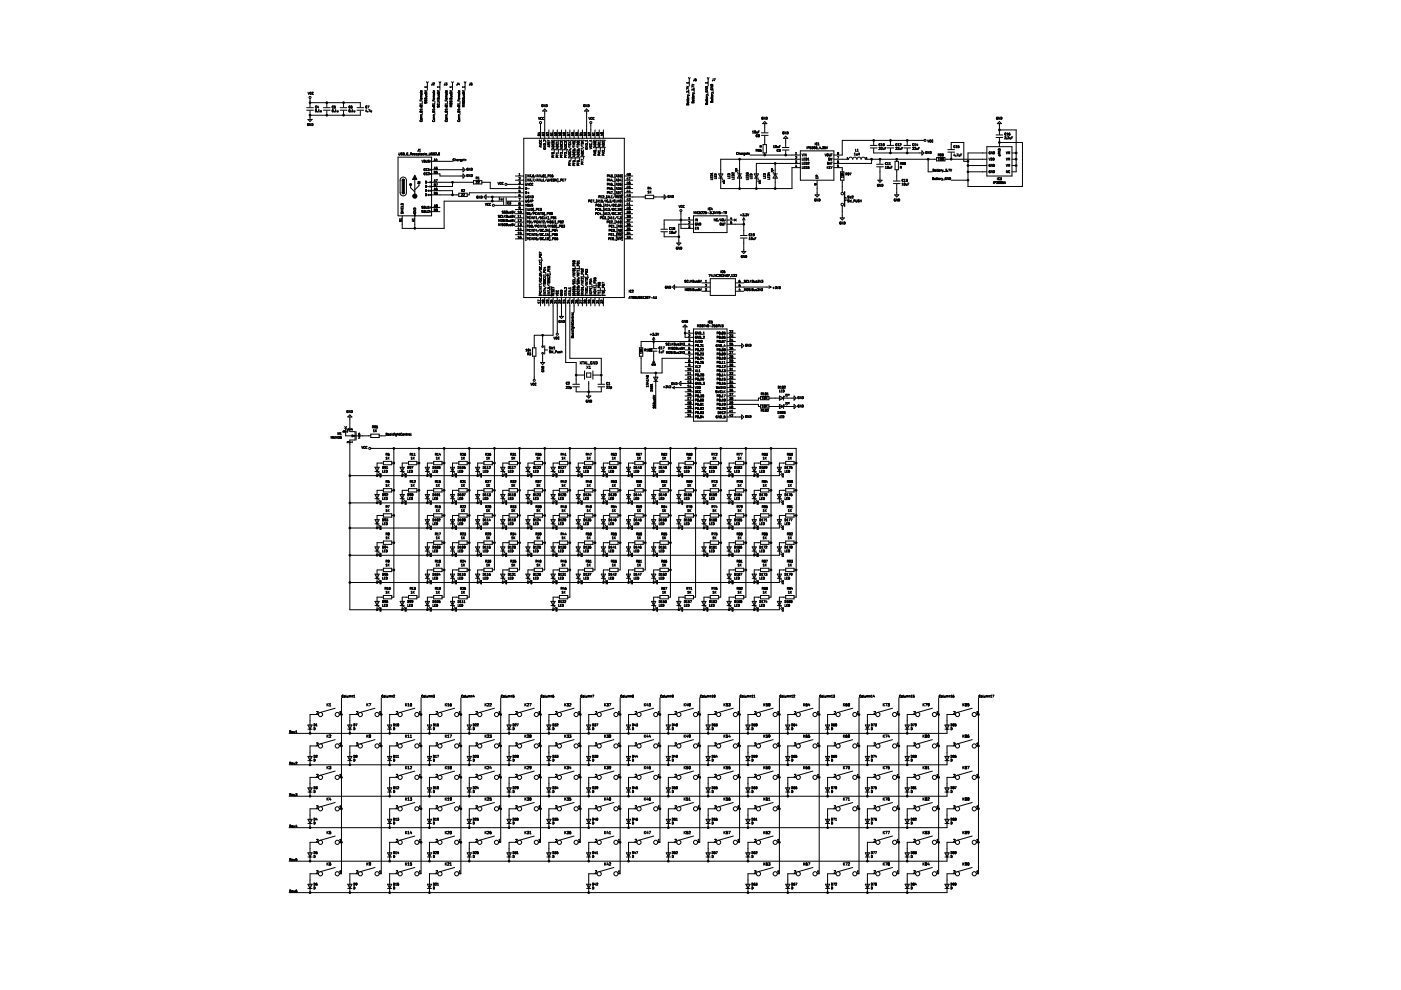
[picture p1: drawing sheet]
<svg xmlns="http://www.w3.org/2000/svg" width="297mm" height="210mm" viewBox="0 0 297 210" stroke-linecap="round" stroke-linejoin="round" font-family="sans-serif">
<g fill="none" stroke="#000" stroke-width=".21">
<path d="M65.3 19.6l.1 .4 .2-.4M66 19.6l-.3 .2 .1 .2h.2M66.4 19.6l-.3 .2 .1 .2h.2M66.4 20h.1M89.3 19.8l.2 .2v-.2l-.3 .1v.1M89.5 19.2l-.1 .2h-.2v-.2l.1 .2M89.5 19.6h-.5M90.1 19.6v.2h.2M90.1 19.2l.4 .1-.4 .2M90.2 19.6v.2M90.2 19.8h.1M90.3 19.6h-.1"/>
<path d="M90.4 19.6h-.1M90.4 19.6h.1M90.4 17.3l.2 .2 .2-.2M90.5 19.6v.2M90.5 18.3v.3M90.5 18.4h-.4l.1 .2M90.6 17.5v1.6M91.7 17.6v.3l-.2 .1M91.8 17.6h.3M92 19.8l.1 .3M92.1 17.6v.1M92.1 17.7l-.3 .3h.3"/>
<path d="M92.1 19.2v.2h-.2v-.2l.1 .2M92.1 19.8v.3M92.2 19.8l-.3 .1v.1M92.2 19.6h-.5M92.7 19.6v.2h.2M92.7 19.2l.5 .1-.5 .2M92.9 19.6v.2M92.9 19.8h.1M92.9 19.6h.2M92.9 19.6h.1M93.1 17.3l.2 .2 .2-.2M93.1 19.6h.1"/>
<path d="M93.1 19.6v.2M93.1 19.8h.1M93.2 18.3v.3M93.2 18.4h-.5l.1 .2M93.3 17.5v1.6M94.3 17.6v.3l-.2 .1M94.5 17.6h.3l-.2 .2 .2 .1-.3 .1M94.6 19.2v.2h.2v-.2M94.6 19.8h.2v.2zM94.6 19.2h.1M94.6 19.8l-.1 .2M94.6 19.2l.1 .2"/>
<path d="M94.8 19.6h-.4M95.4 19.6v.2h.2v-.2M95.4 19.2l.4 .1-.4 .2M95.6 19.6h.2v.2M95.6 19.6h.1M95.8 17.3l.1 .2 .2-.2M95.8 18.4h-.4l.1 .2M95.8 18.3v.3M95.9 17.5v1.6M97 17.6v.3l-.2 .1M97.3 17.6l-.1 .3h.2M97.3 19.8l.2 .2v-.2l-.3 .1v.1"/>
<path d="M97.4 17.7v.3M97.5 19.2l-.1 .2h-.2v-.2l.1 .2M97.5 19.6h-.5M98 19.2l.5 .1-.5 .2M98.4 19.6l-.2 .1 .1 .1h-.3v-.2M98.4 19.6h.1M98.4 17.3l.2 .2 .2-.2M98.4 19.6v.2M98.5 18.3v.3M98.5 18.4h-.5l.2 .2M98.6 17.5v1.6M99.6 17.6v.3l-.1 .1"/>
<path d="M99.8 18h.3M100.1 17.6h-.2l-.1 .2h.2l.1 .1M100.1 17.9v.1M145.6 18.3l.4 .1-.4 .2M145.7 17.6v.1M145.8 19.4l-.2-.1v.3M145.8 19.4h.1M145.8 19.3l.2 .1M145.8 19.3v.1M146 16.4l.1 .2 .2-.2M146 19.1h.1M146 19.4h.1"/>
<path d="M146 18.9l-.4-.2v.3M146 17.4v.3M146 19.4v.2M146 17.5h-.4l.1 .1M146.1 19.7v.3M146.1 16.6v1.6M146.7 17.8l.4 .2-.4 .1M146.8 20h.1M146.8 19.6l.3 .1M146.9 18.9v.2l-.2-.2v.3M147 18.9h-.1M147 18.9l.1 .2"/>
<path d="M147 17.1h.1M147.1 19.2h.1M147.1 18.7h.1M147.1 18.4l-.4-.2v.3M147.1 19.7l-.3 .1M147.1 19.7l.2 .1M147.1 19.1v.1M147.2 16.7l-.1 .4M147.2 19.2v.4M147.4 16.9v.1M147.4 17.1h.1M147.4 16.9h.1"/>
<path d="M147.4 16.9h.2v.2M147.6 16.7l-.2 .1v.3M147.6 17.1h-.1M149.6 18.8h.4l-.4 .2h.4M149.6 19.3l.2 .2 .2-.1v-.1M149.6 18.4l.3-.1 .1 .3h-.4zM149.7 17.6v.1M149.7 20l.3 .1M150 16.4l.1 .2 .2-.2M150 19.2l-.2 .1M150 19.2v.1M150 17.5h-.4l.1 .1"/>
<path d="M150 17.4v.3M150.1 19.6v.3M150.1 16.6v1.6M150.7 18.3h.4l-.4 .3h.4M150.7 18.8l.2 .3 .2-.1v-.2M150.8 17.9h.3v.2h-.4zM150.8 19.9l.1 .1M150.8 19.6l.3 .1M150.9 20h.1M151.1 18.8l-.1 .1M151.1 18.8h.1M151.1 19.7l-.3 .1"/>
<path d="M151.1 19.7l.2 .1M151.2 16.7v.3l-.2 .1M151.2 19.2v.3M151.4 16.7h.2l-.1 .4M65 23.4h1.4M65 22.8h1.4M65.2 26.2l.1 .4M65.3 26.2h.1M65.3 26.2h-.1M65.3 25.3h.9l-.5 .5zM65.3 26.6h.1M65.4 26.4v.2"/>
<path d="M65.7 20.9v1.8M65.7 23.5v1.8M65.7 21.8h10.7v.9M65.9 26.2v.4l-.3-.4v.4M66.1 26.2a.22 .22 0 0 1 .3 .2 .22 .22 0 0 1-.3 .2zM66.3 26.2h.1M66.9 23.7h.1M67 23.3l-.1 .1v.3M67 23.3h.1M67 23.7h.1M67.1 23.3v.4M67.1 23.7h-.1"/>
<path d="M67.1 22.5l-.2 .2v.2h.2M67.3 23.7h.1M67.4 22.4l-.1 .4h.3M67.5 23.7h.2M67.5 23.4l.1-.1v.4M67.5 22.6v.3M67.9 23.4l.1 .3h.1M68.1 23.4v.3M68.1 23.7h.1M68.6 23.4h1.4M68.6 22.8h1.4M69.3 21.8v.9"/>
<path d="M69.3 23.5v.9M70.5 23.7h.1M70.6 23.3l-.2 .1 .1 .3M70.6 23.7h-.1M70.6 23.3h.1M70.6 23.3v.4M70.6 23.7h.1M70.7 22.5l-.3 .2 .1 .2h.2M70.9 23.7h.1M71 23.7h.3M71 23.4l.2-.1v.4M71.1 22.5h-.2v.2l.1-.1 .1 .2-.2 .1"/>
<path d="M71.5 23.4v.3h.2M71.7 23.4v.3M71.7 23.7h.1M72.1 23.4h1.5M72.1 22.8h1.5M72.8 21.8v.9M72.8 23.5v.9M74.1 23.3h.1M74.1 23.7h.1M74.1 23.3l-.1 .1 .1 .3M74.1 23.3v.4M74.2 22.5l-.2 .2 .1 .2h.1"/>
<path d="M74.4 22.7h.3l-.1 .2h-.2M74.4 23.7h.1M74.4 22.8v.1M74.5 22.5l-.1 .3M74.5 22.5h.1M74.6 23.7h.3M74.6 23.4l.1-.1v.4M75 23.4l.1 .3h.1M75.2 23.4v.3M75.2 23.7h.1M75.7 23.4h1.4M75.7 22.8h1.4"/>
<path d="M76.4 23.5v.9h-10.7M77.6 23.3l-.1 .3h.3M77.7 23.4v.3M77.8 22.5l-.3 .2 .1 .2h.2M77.9 22.5h.3l-.1 .4M78 23.7h.1M78.1 23.3h.3l-.2 .4M78.6 23.4l.1 .3 .1-.3M84.4 33.3h7.1v12.5h-7.1zM84.6 32.4l.1 .5 .1-.1v-.4M85 37.7a.67 .67 0 0 1 .8-.1 .67 .67 0 0 1 .4 .6v2.7a.67 .67 0 0 1-.7 .6 .67 .67 0 0 1-.7-.6v-2.7zM85.3 32.7v.1"/>
<path d="M85.3 32.4l-.3 .1 .3 .2M85.3 32.8h-.3M85.3 38.2l.2-.2 .2 .2M85.5 32.6h.1M85.6 32.4h-.1v.5l.2-.1-.1-.2M85.6 32.4l.1 .1M85.6 32.6h.1M85.7 32.5v.1M85.7 32.6h-.1M85.8 32.9h.3M86.5 32.5l-.2-.1-.1 .2 .1 .2h.2M86.6 32.9h.3"/>
<path d="M87.1 39.4v.4l.8 .9M87.1 32.6l.2 .3M87.2 32.4h-.2v.5M87.2 32.4l.1 .1M87.3 32.5l-.1 .1h-.2M87.7 32.6v.1M87.7 32.6h-.3l.1 .2h.1M87.7 32.7h-.3M87.9 38v3.6M88 32.6h-.2l.1 .2h.1M88.2 32.8l.1 .1M88.4 32.8l-.1 .1"/>
<path d="M88.4 32.6h-.2v.2M88.4 32.6v.1M88.4 32.7h-.2M88.6 32.6h.2M88.6 32.6v.4M88.7 31.6v.3l-.1 .1M88.8 32.6h.1M88.8 32.6v.2h-.2M88.8 38.9v.5l-.9 .9M88.9 32h.3M88.9 31.7l.1-.1v.4M88.9 32.6h.2"/>
<path d="M89 32.4v.4M89 32.8l.1 .1M89 21.2v.2h.5M89 22.5h.1M89 23.7l.4 .1M89 22.5l.4 .1M89 22.5l.2-.2 .3 .2M89.1 32.9h.1M89.1 23.6h.4M89.1 23.6l-.1 .1M89.1 25.5l.1 .3 .3-.1-.1-.2M89.2 22.1v.1"/>
<path d="M89.2 24.9h.3M89.2 25.3h.1M89.2 21l.1-.2v.2M89.2 25.2v.1M89.2 24.5h.3M89.2 22.7l.3 .3M89.2 21h.1M89.2 20.6h.3M89.2 20.6h.1M89.2 25.2h.1M89.2 24.9h.1M89.2 21h.3"/>
<path d="M89.2 25.1v.1M89.3 21.2v.2M89.3 20.4l-.1 .2M89.3 20.4h.2M89.3 32.7h.2v.1h-.2zM89.3 32.6h.2M89.3 25.1h-.1M89.3 25.1l.2 .1M89.4 34l.2 .4 .1-.4M89.5 20.8v.2M89.5 25.3h-.2M89.5 25.2h.1"/>
<path d="M89.5 23.6v.1M89.5 23.7l-.1 .1M89.5 22.5l-.1 .1M89.5 21.9v.3M89.5 22.5h.1M89.5 23.1v.3M89.5 23.7h.1M89.5 25.2v.1M89.5 22h-.5l.2 .1M89.5 23.3h-.5l.2 .1M89.5 24.7l-.3 .1v.1M89.5 25.3h.1"/>
<path d="M89.5 20.2l-.3 .1 .1 .1M89.5 24.3l-.3 .1v.1M89.5 22.7l-.3 .3M89.5 21h.1M89.5 21.5v.3M89.5 23.9v.3M89.7 32.6v.2h.2M89.7 32.6h.2M89.7 32.6h.1M89.9 34.2h.1M89.9 35.8l.1 .4M90 35.8h-.1"/>
<path d="M90 34h-.1v.4h.2l-.1-.2M90 36.6l-.1 .2 .1 .3M90 34h.1M90 36.2h.1M90 35.7v.1M90 35.7h.1M90 37.1h.1M90 36.6h.1M90.1 32.4v.5M90.1 21.8v.1M90.1 34h.1M90.1 35.7v.1"/>
<path d="M90.1 36.6l.1 .1M90.1 21.2v.3M90.1 21.6v.2M90.1 21.9h.1M90.1 34l-.1 .2M90.1 36.2h.1M90.1 35.8h.1M90.1 20.8v.2h.4v-.2M90.1 37.1h.1M90.1 21.5h.1M90.1 20.8h.1M90.2 36.1l-.1 .1"/>
<path d="M90.2 37l-.1 .1M90.2 20.8h.1M90.2 20.4h.3M90.2 20l.1 .2M90.2 38.4l.3 .1-.1 .3h-.2zM90.2 39.3l.3 .1-.1 .3h-.2zM90.2 20.8l.1 .2M90.2 21.9h.1M90.3 21.8l-.1 .1M90.3 20.2h.1M90.3 21.3l-.1 .2M90.3 21.7v.1"/>
<path d="M90.3 20.8h.1M90.3 34v.3l.3 .1M90.3 21.2l.2 .1v.2M90.3 21.7h.2v.2M90.3 21.7h.1M90.3 21.2v.1M90.4 36.1h.1M90.4 36.1l.2 .1M90.4 20l-.1 .2M90.4 20.8h.1M90.4 20h.1M90.4 20l.1 .2"/>
<path d="M90.5 32.8l-.1 .1M90.5 20.4h.1M90.5 32.6v.1M90.5 32.6h-.2l.1 .3M90.5 32.7h-.2M90.5 20.4v.2h-.3M90.6 32.9h.3M90.6 35.8h-.2v.3M90.6 34.3v.1M90.6 34v.3M90.6 35.8h.1M90.6 36.7l-.3 .1 .1 .3h.2"/>
<path d="M90.6 36.1v.1M90.6 37v.1M90.7 38.7h.3M90.7 39.6h.3M90.8 36.2h.2M90.8 35.9l.1-.2v.5M90.8 36.7h.2M90.8 34.1v.1M90.8 34.2h.2M91 34.2h.1M91 32.4v.4M91 34.4h-.2"/>
<path d="M91 34.2v.1M91 34h-.2v.1M91 34.3v.1M91 36.7h.1M91 36.7l-.2 .4h.2M91 32.8l.1 .1M91.3 32.4v.4l-.2 .1M91.5 32.5v.1M91.5 32.6h.1M91.5 32.4h.2M91.5 32.6l.2 .1M91.5 32.4v.1"/>
<path d="M91.5 34.1h-.4v.2h.4M91.5 35.9h-.4v.2h.4M91.5 36.8h-.4v.2h.4M91.5 38.6h-.4v.1h.4M91.5 39.5h-.4v.1h.4M91.5 34.2h4.4M91.5 36h6.7M91.5 38.7h8.9M91.5 36.9h1.8v.4h4.9M91.7 32.8h-.3M91.7 32.7v.1M91.7 22.5l.2-.2 .3 .2"/>
<path d="M91.7 21.2v.2h.5M91.7 22.5h.1M91.7 23.7l.2-.2 .2 .2M91.7 23.7l.1 .1M91.7 22.5l.1 .1M91.8 25.5v.2l.3 .1M91.8 22.6h.3M91.8 23.8h.3M91.9 24.9h.3M91.9 21l.1-.2v.2M91.9 25.2v.1M91.9 24.5h.3"/>
<path d="M91.9 20.6h.3M91.9 25.3h.1M91.9 22.7l.3 .3M91.9 21h.1M91.9 25.2h.3l-.1 .1h-.2M91.9 20.6h.1M91.9 25.2h.1M91.9 24.9h.1M91.9 32.6h.1M91.9 21.2v.2M91.9 20.4v.2M91.9 20.4h.3"/>
<path d="M92 34.1l.2-.5 .1 .5M92 35.9l.2-.5 .1 .5M92 38.5l.2-.4 .1 .4M92 32.6l.1-.1-.2-.1v.5l.2-.1v-.1M92 32.6h.1M92.1 20.1h.1M92.1 36.5h.1M92.1 39.2h.1M92.1 34h.2M92.1 35.7h.2M92.1 38.4h.2M92.1 25.7v.1"/>
<path d="M92.1 32.6v.1M92.1 25.5v.2M92.1 20.8v.2h-.2M92.1 23.7v.1M92.1 22.5v.1M92.2 23.3h-.5l.1 .1M92.2 20.2l-.3 .1v.1M92.2 24.3l-.3 .1v.1M92.2 24.7l-.3 .1v.1M92.2 22h-.5l.1 .2M92.2 21.9v.3M92.2 22.5h.1"/>
<path d="M92.2 23.1v.3M92.2 22.7l-.3 .3M92.2 22.5h-.1M92.2 39.2l.1-.2h-.2v.4h.2M92.2 36.5l.1 .2M92.2 39.2h.1M92.2 21.5v.3M92.2 23.9v.3M92.3 39.2h.1M92.3 36.4l-.2-.1v.5l.2-.1M92.3 39.2v.2M92.3 36.7h.1"/>
<path d="M92.3 36.4h.1M92.3 36.4l-.1 .1M92.3 39.4h.1M92.3 32.4h.2M92.3 32.4v.1M92.4 38.1h.3l-.2 .4M92.5 39h.3l-.2 .4M92.5 36.7h.1M92.5 36.7h.2M92.5 36.5h.1M92.5 36.5h.2M92.5 35.6l.2 .2h-.2"/>
<path d="M92.5 35.6h.1M92.5 32.4v.1M92.5 32.5l-.2 .4h.3M92.6 33.6l-.1 .3h.2M92.7 33.8v.3M92.7 39.9l-.2 .1v.3M92.7 35.4h-.2v.2M92.7 36.5h.1M92.7 36.3h-.2v.2M92.7 36.5v.2M92.7 36.7h.1M92.7 21.5h.5"/>
<path d="M92.7 21.2l.3 .3M92.7 20.8v.2h.5l-.1-.2-.2 .1M92.7 22l.1 .3h.3M92.7 22.5v.2M92.7 22.7h.1M92.8 32.8v.1M92.8 20.8l.1 .1M92.8 22h-.1M92.8 20.8h-.1M92.9 20.4h.3M92.9 20v.2M92.9 20.9v.1"/>
<path d="M92.9 22.6l-.1 .1M93 22.5h.1v.2M93 22.5l-.1 .1M93 20.2h-.1M93.1 32.9h.1M93.1 32.4h.1M93.1 32.4l-.2 .2 .2 .3M93.1 20h.1M93.1 20l-.1 .2M93.1 32.4v.5M93.1 20v.2M93.1 22.3h.1"/>
<path d="M93.1 22h.1M93.1 20.4h.1M93.1 20.4v.2h-.2M93.1 22v.3M93.2 21.6v.2h-.5M93.2 21.2l-.3 .2M94.4 22.5l.1-.2 .3 .2M94.4 22.5h.1M94.4 23.7h.1M94.4 21.2v.2h.4M94.4 22.5v.1M94.4 23.6h.4"/>
<path d="M94.4 23.6v.1M94.4 23.7v.1M94.4 25.5l.2 .3 .2-.1v-.2M94.5 22.1v.1M94.5 24.9h.3M94.5 24.5h.3M94.5 20.6h.3M94.5 22.7l.3 .3M94.5 20.6h.1M94.5 24.9h.1M94.6 20.8l-.1 .2h.3M94.6 20.8h.1"/>
<path d="M94.6 20.4h.2M94.6 20.4l-.1 .2M94.6 21.2v.2M94.6 20.8l.1 .2M94.8 25.2h-.3l.1 .1h.2M94.8 25.2h.1M94.8 20.8v.2M94.8 23.6v.1M94.8 23.7l-.1 .1h-.3M94.8 23.3h-.4l.1 .1M94.8 24.3l-.3 .1 .1 .1M94.8 24.7l-.3 .1v.1"/>
<path d="M94.8 22.5l-.4 .1M94.8 22h-.4l.1 .1M94.8 20.2l-.3 .1 .1 .1M94.8 21.9v.3M94.8 22.5h.1M94.8 23.1v.3M94.8 25.2v.1M94.8 25.3h.1M94.8 22.7l-.3 .3M94.8 21h.1M94.9 21.5v.3M94.9 23.9v.3"/>
<path d="M95.4 21.6h.1M95.4 22l.1 .2 .3-.1v-.1M95.4 21.2h.4M95.4 21.9h.4M95.4 20.8v.2h.4l-.1-.2-.1 .1M95.4 21.4v.2M95.4 21.9v.1M95.4 20.8h.2M95.4 20.8h.1M95.5 20.4h.3M95.6 20v.2M95.6 20.8h.1"/>
<path d="M95.6 20.8v.1M95.6 20.2h.1M95.6 20.9v.1M95.7 21.4l-.3 .2M95.7 20l-.1 .2M95.7 21.4h.1M95.7 21.4l.1 .3M95.7 20l.1 .2M95.7 20h.1M95.8 20.4h.1M95.8 20.4v.2h-.3M95.8 21.9v.1"/>
<path d="M95.8 22.3h-.4l.3 .2-.3 .1h.4M95.9 38.7v.8h-4.4M96.3 33.7l-.3 .1 .1 .3 .2-.1M96.5 33.8h.2v.3M96.5 33.6v.5M96.9 34.1h.1M96.9 33.9v.2M97 33.8l.1 .1v.2h-.1M97 33.8h-.1M97 33.9h-.1M97 22.5l.2 .1 .3-.1M97 23.7l.2 .1 .3-.1"/>
<path d="M97 21.2v.2h.5M97 22.5h.1M97.1 23.6l-.1 .1M97.1 25.5l.1 .3 .3-.1-.1-.2M97.1 33.9h-.1M97.2 22.1v.1M97.2 21l.1-.2v.2M97.2 24.9h.3M97.2 24.5h.3M97.2 20.6h.3M97.2 25.3h.1M97.2 25.2v.1"/>
<path d="M97.2 22.7l.3 .3M97.2 21h.1M97.2 21h.3M97.2 25.2h.1M97.2 24.9h.1M97.2 20.6h.1M97.2 25.1v.1M97.3 21.2v.2M97.3 20.4h.2M97.3 20.4l-.1 .2M97.3 25.3h.1M97.3 25.1h.1"/>
<path d="M97.3 25.1h-.1M97.3 33.8v.3M97.3 33.8v.1M97.4 33.8h.1M97.4 33.8h-.1M97.4 22.4h.1M97.4 23.6h-.3M97.4 22.4l-.4 .1M97.4 25.1h.1M97.4 23.6h.1M97.4 22.4l.1 .1M97.4 25.3h.1"/>
<path d="M97.4 25.1l.1 .1M97.5 20.8v.2M97.5 25.3h-.1M97.5 25.2h.1M97.5 23.6v.1M97.5 24.7l-.3 .1v.1M97.5 23.3h-.5l.2 .1M97.5 21.9v.3M97.5 22.5h.1M97.5 23.1v.3M97.5 25.2v.1M97.5 24.3l-.3 .1v.1"/>
<path d="M97.5 22h-.5l.2 .1M97.5 20.2l-.3 .1 .1 .1M97.5 25.3h.1M97.5 22.7l-.3 .3M97.5 21h.1M97.5 21.5v.3M97.5 23.9v.3M97.6 34h.1M97.6 33.9v.1M97.6 34v.1M97.6 33.8v.1M97.6 33.8h.1"/>
<path d="M97.6 34.1h.1M97.7 33.8h.1v.4h-.2M97.7 33.8h-.1M97.8 34.1h-.1M98 33.9l.2-.1-.2 .1v.2h.2M98 22.1h.5M98.1 21.7v.2M98.1 21.9h.1M98.2 35.5l.4 .5-.4 .4zM98.2 36.9l.4 .4-.4 .5zM98.2 20.4h.3M98.2 20l.1 .2"/>
<path d="M98.2 20.8h.1M98.2 20.8l.1 .1M98.3 20.9v.1M98.3 20.2h.1M98.3 21.7l-.2 .2M98.3 20.8v.1M98.3 21.7h.2v.2M98.3 21.7h.1M98.3 20.8h.1M98.4 33.6v.5M98.4 20h.1M98.4 20l-.1 .2"/>
<path d="M98.4 20.8h.1M98.4 20l.1 .2M98.4 20.8l.1 .2h-.5l.2-.2M98.4 20.4h.1M98.5 20.4v.2h-.3M98.5 22.3h-.5l.4 .2-.4 .1h.5M98.6 33.8v.3M98.6 33.8h.2v.3M98.6 33.8h.1M99.1 37.3l.1 .1M99.2 35.7l-.2 .1v.3h.2l-.1-.2M99.2 37l-.2 .2v.2h.2"/>
<path d="M99.2 37.4h.1M99.7 35.7v.4l-.3-.4v.4M99.7 37v.4l-.3-.4v.4M99.9 35.7l.2 .1v.3h-.2zM99.9 37l.2 .1v.3h-.2zM100.4 38.3h1.8v.7h-1.8zM100.9 37.8h.2M101 38.4l-.1 .1M101 38.4l.2 .1M101 38.4h.1M101.1 37.8l.1 .2M101.1 37.7l.1-.1-.3-.1v.5"/>
<path d="M101.1 37.7v.1M101.2 38.5l-.3 .4h.3M101.2 38.5h.1M101.4 38.5h.2M101.4 38h.2M101.4 37.7l.1-.2v.5M101.6 38.5l-.3 .4h.3M101.6 38.5h.1M102.2 38.7h1.7v1.3h7.1M105.5 38.7l.2 .4 .1-.4M106 38.8v.2l.2 .1M106 38.7v.1"/>
<path d="M106.2 38.7h-.2M106.2 38.7h.1M106.2 39.1h.1M106.4 38.8l.1 .2 .2 .1M106.5 38.7l-.1 .1M106.7 38.7h-.2M107.5 39.1h3.5M109.3 37.3h1.7M109.3 38.2h1.7M110 38.5h.3l-.2 .2h.1M110 38.9l.2 .1M110 36.9l.2-.1v.4"/>
<path d="M110 37.2h.3M110.1 37.7h-.1M110.1 37.7h.1M110.1 39.4l-.1 .3h.3M110.2 37.7h.1M110.2 38.7h.1M110.2 39.6v.3M110.3 37.7l-.3 .4h.3M110.3 38.7v.2M110.3 38.9l-.1 .1M111 29.3h21.4v33.8h-21.4zM111.4 39.7l.3 .1-.1 .4h-.2z"/>
<path d="M111.4 38.8v.4l.2 .1M111.6 37h-.1l.1 .7M111.6 37.9h-.1l.1 .7M111.7 39.3h-.1M111.7 39.2v.1M111.7 39.2h.1M111.7 38.8v.4M111.7 37.1v.4M111.7 38v.4M111.8 38.8l.2 .5 .1-.5M112.2 37.1v.4l-.2-.4v.4M112.2 38v.4l-.2-.4v.4"/>
<path d="M112.4 37.1h.2M112.4 38h.2M112.5 37.1v.4M112.5 38v.4M112.5 38.9l-.2 .1 .1 .3 .1-.1M112.8 37.5h.1M112.8 37.5h-.1M112.8 38.4h.1M112.8 38.4h-.1M112.9 38h.3l-.2 .4M112.9 37.3l.1 .2h.2M113 37.3h-.1"/>
<path d="M113 38.9l-.3 .1 .1 .3 .2-.1M113 37.3h.1M113 37.1l-.1 .2M113 37.2l.2 .1M113 37.1h.1M113 37.2v.1M113.2 37.1h-.2M113.2 37.3h.1M113.2 37.5h.1M113.2 37.3v.2M113.7 37.1l-.4 .5M113.7 37.9l-.4 .6"/>
<path d="M113.8 37.5l.1-.4 .2 .4M113.8 38.4l.1-.4 .2 .4M113.8 38.3h.2M113.8 37.4h.2M114 28.6l.1 .1M114.1 28.7h.1M114.2 24.9l.1 .4 .2-.4M114.2 28.1h.3M114.2 37.1v.4M114.2 38v.4M114.3 28.5v.3M114.3 28.5l.2 .2h-.4"/>
<path d="M114.3 28.5h.1M114.3 28.1v.2l-.3-.1M114.4 30.5l.4 .2-.4 .1M114.4 30.2v.2M114.4 29.7v.2M114.4 30.1v.1M114.4 29.9l.1 .1M114.4 30.4h.1M114.6 26.2v3.1M114.7 31v.2M114.7 37.1v.4l-.2-.4v.4M114.7 38v.4l-.2-.4v.4"/>
<path d="M114.8 29.7l-.1 .2-.2 .1M114.8 30.1v.1M114.8 30.2l-.1 .2h-.2M114.8 30.9l-.4 .2 .4 .1M114.8 24.9l-.2 .2 .1 .2h.1M114.9 22.6h.1M114.9 37.5h.1M114.9 38.4h.1M114.9 28.6l.1 .1M115 28.7h.1M115 28.7h.3M115 22.6h.1"/>
<path d="M115 22.4v.2M115.1 38.4h.3M115.1 22.2l-.2 .1v.3M115.1 38.1l.1-.1v.4M115.1 28.7l.1-.2 .2 .2M115.1 28.7h.1M115.1 28.7l.1 .1M115.2 30.9h.5l-.5 .3h.5M115.3 29.7v.2M115.3 30.5a.24 .24 0 0 1 .2 0 .24 .24 0 0 1 .2 .2h-.5zM115.3 31.4l.1 .2h.3v-.2M115.3 29.9v.1"/>
<path d="M115.3 24.9h-.2l-.1 .2 .1 .2h.2M115.3 24.9h.1M115.3 29.7h.1M115.3 37.1l-.2 .1 .1 .3h.1M115.3 37.1h.1M115.3 37.1v.4M115.3 37.5h.1M115.4 28.3l-.1-.2-.2 .1-.2-.1v.3M115.4 28.7h-.1M115.4 28.3l-.1 .1M115.5 23.5v5.8M115.5 23.1l.4 .4h-.9z"/>
<path d="M115.5 37v.7M115.6 22.2v.4l-.3-.4v.4M115.6 30.5h.1M115.6 31.4l-.1 .1M115.6 31.4h.1M115.7 29.7v.3l-.4-.3M115.7 30v.4M115.7 37.6h.4M115.8 22.2a.22 .22 0 0 1 .2 .2 .22 .22 0 0 1-.2 .2zM115.8 28.6v.1M115.8 28.7h.1M115.9 37.9l-.4 .6"/>
<path d="M115.9 28.7h.3M115.9 28.1v.2M115.9 28.1h.1M115.9 28.1l.4 .3v-.3M116 22.6h.1M116 38v.4M116 28.7l.1-.2 .1 .2M116 28.7h.1M116 38.4h.1M116 28.7l.1 .1M116 38.4h.2M116.1 30.1v.2h.5v-.2"/>
<path d="M116.1 29.7v.2h.5M116.2 38.4h.1M116.2 28.7h.1M116.3 38l-.1 .4M116.3 29.7v.2M116.3 30.1v.2M116.4 30.7l-.1-.2h-.1l-.1 .2h.5M116.4 27.5v1.8M116.4 37.1h-.2v.4M116.4 37.3h-.2M116.4 37.1h.1M116.4 37.1v.2"/>
<path d="M116.4 37.3h.1M116.4 38l.2 .4 .1-.4M116.4 30.9v.2M116.6 30.9l-.5 .1 .5 .2M116.6 30.5l-.2 .1M116.6 37.3h.2M116.8 37.1h-.2v.4h.2M116.9 28.7h.1M116.9 28.7l.1 .1M117 29.8v-.1l.6 .1M117 31.7v.1l.6-.1M117 37.3v.2"/>
<path d="M117 32.5l.2-.2 .3 .2M117 32.7v.2h.5M117 30.1l.2-.1 .3 .1M117 33.2v.2h.5M117 32.5h.1M117 30.1v.1M117 37.5h.1M117 37.3h.1M117 30.2h.1M117 33.2h.1M117.1 30.4l.1 .3 .2-.1v-.2M117.1 33.1l-.1 .1"/>
<path d="M117.1 32.5h.1M117.1 30.2h.1M117.1 37.1l-.1 .2M117.1 28.5h-.2v.2M117.1 28.5h.1M117.1 30.9h.3l.1 .2h-.5zM117.1 37.1h.1M117.1 33.1h.1M117.1 28.5v.3l-.3-.1-.1-.1M117.1 30.2h.3M117.1 32.5h.3M117.1 38h-.2l-.1 .2 .1 .2h.2"/>
<path d="M117.2 28.1v.2M117.2 28.2h-.5l.1 .1M117.2 33.1h.1M117.2 37.2l-.2 .1M117.2 37.2v.1M117.2 37.1h-.1M117.2 37.3v.2h-.2M117.2 33.1v.1M117.2 32.8v.1M117.2 33.2h.1M117.2 33.2v.2M117.3 27.5v1.8"/>
<path d="M117.3 31.3v.2M117.4 32.5h.1M117.4 30.2h.1M117.5 32.5h-.1M117.5 31.3l-.5 .1 .5 .2M117.5 30.1l-.1 .1M117.5 31.9v.3M117.6 28.6v.1M117.6 28.2v.1M117.6 28.7h.1M117.6 28.3h.1M117.6 28.1l.4 .1v.1h-.4"/>
<path d="M117.6 28.1v.1M117.8 28.5l.1 .3M117.9 28.5l.1 .2h-.4M117.9 28.5h-.1M117.9 29.8v-.1l.6 .1M117.9 31.7v.1l.6-.1M117.9 32.7v.2h.5M117.9 30.4l.2 .3 .2-.1v-.2M117.9 30.9a.23 .23 0 0 1 .3 0 .23 .23 0 0 1 .2 .2h-.5zM118 30.4h-.1M118 30.9h.1M118 38v.4l-.2-.4v.4"/>
<path d="M118.1 32.8v.1M118.1 33.4v-.3h-.1l-.1 .3h.5M118.2 27.5v1.8M118.2 37.9h.1l-.1 .7M118.2 31.3v.2M118.3 30.4h.1M118.4 32.4h-.5l.1 .2M118.4 30v.2M118.4 32.3v.3M118.4 30.1h-.5l.1 .1M118.4 31.3l-.5 .1 .5 .2M118.4 31.9v.3"/>
<path d="M118.4 38.4h.4M118.5 28.5v.2l.2 .1v-.3h.2v.3M118.5 28.3h.1M118.5 28.3h.2M118.7 28.1h.1M118.7 28.1v.2M118.7 28.1h-.2v.2M118.7 28.1l.2 .2M118.7 28.3h.1M118.8 29.8v-.1l.6 .1M118.8 31.7v.1l.6-.1M118.8 32.7v.2h.4"/>
<path d="M118.8 30.4l.2 .3 .2-.1v-.2M118.8 30.4h.1M118.9 30.9h.2l.1 .2h-.4zM119 32.8v.1M119 33.4v-.3h-.2v.3h.4M119 27.5v1.8M119.1 38h-.2v.4M119.1 38h.1M119.1 38.2h-.2M119.1 38v.2M119.1 38.2h.1M119.1 31.3v.2"/>
<path d="M119.1 30.9h.1M119.2 30.4h.1M119.2 30v.3l-.3-.3-.1 .2M119.2 32.3v.3l-.3-.3-.1 .3M119.2 31.3l-.4 .1 .4 .2M119.3 31.9v.3M119.3 38.2h.2M119.4 28.5v.2l.2 .1v-.3h.2v.3M119.4 28.3h.1M119.5 28.1l-.1 .2M119.5 28.1h.1M119.5 28.3h.1"/>
<path d="M119.5 28.1l.1 .1M119.5 38h-.2v.4h.2M119.6 28.2l.1-.1 .1 .2M119.6 28.3h-.1M119.6 28.2v.1M119.6 28.3h.1M119.6 28.3h.2M119.6 29.8v-.1l.7 .1M119.6 31.7v.1l.7-.1M119.7 38h.3l-.2 .4M119.7 32.7v.2h.4M119.7 33.2v.2h.4"/>
<path d="M119.7 33.2h.2M119.7 33.2h.1M119.7 30.4l.2 .3 .2-.1v-.2M119.7 30.9h.3l.1 .2h-.4zM119.8 28.3h.1M119.9 33.2h.1M119.9 32.8v.1M119.9 33.2v.2M119.9 27.5v1.8M120 31.3v.2M120.1 30.4h.1M120.1 30l-.2 .1-.2-.1v.3"/>
<path d="M120.1 32.4l-.2 .1-.2-.2v.3M120.1 32.4h.1M120.1 32.6h.1M120.1 30v.1M120.1 30.2v.1M120.1 32.4v.2M120.1 30.1v.1M120.1 31.3l-.4 .1 .4 .2M120.2 31.9v.3M120.5 29.8v-.1l.7 .1M120.5 33.4v.1l.7-.1M120.6 31.2l.5 .4"/>
<path d="M120.6 30.8v.3M120.6 34.4v.2h.4M120.6 34.9v.2h.4M120.6 30.2h.4M120.6 31h.4M120.6 30l.2 .2M120.6 34.9h.1M120.6 32.1v.2l.2 .1 .2-.1v-.2M120.6 34.8v.1M120.6 30.4v.2l.2 .1 .2-.1v-.2M120.6 28.5l-.2 .1 .1 .2-.2-.1v-.2M120.6 28.5h.1"/>
<path d="M120.6 32.6h.4v.2h-.4zM120.7 28.5v.3M120.7 34.8h-.1M120.7 34.8h.1M120.7 28.3l-.4-.2v.3M120.7 31.7h.3M120.7 34.1h.3M120.8 34.8v.1M120.8 34.5v.1M120.8 34.9h.1M120.8 34.9v.2M120.8 27.5v1.8"/>
<path d="M120.9 34v.3l-.3-.1M120.9 31.7v.2l-.3-.1M120.9 33v.2M121 33l-.4 .1 .4 .1M121 30l-.2 .2M121.1 33.6v.3M121.1 28.5v.2l.3 .1v-.3M121.4 28.1v.2M121.4 28.5h.1M121.4 28.1h.1M121.4 29.8v-.1l.7 .1M121.4 33.4v.1l.7-.1"/>
<path d="M121.4 31.2l.6 .4M121.5 30.9v.2M121.5 31.7v.3h.2v-.3M121.5 34.1v.2h.2v-.2M121.5 34.5v.2h.4M121.5 31h.4M121.5 30v.2M121.5 34.9v.2h.4M121.5 30.2h.1M121.5 32.1v.2l.2 .1 .2-.1v-.2M121.5 34.9h.2v.2M121.5 34.9h.1"/>
<path d="M121.5 28.5h.1M121.5 28.1h.1M121.5 32.6h.3l.1 .2h-.4zM121.5 28.1v.2h-.2l-.2-.2M121.5 28.5v.3M121.7 30.2h-.1M121.7 34.5v.2M121.7 30.1v.1M121.7 27.5v1.8M121.7 31.7l.2 .1v.2M121.7 34.1h.2v.2M121.7 34.1h.1"/>
<path d="M121.7 31.7h.1M121.7 30v.1M121.8 30h-.1M121.8 30h.1M121.8 33v.2M121.9 30v.1M121.9 30.1v.1M121.9 30.4h-.4l.3 .2-.3 .1h.4M121.9 33l-.4 .1 .4 .2M121.9 33.6v.4M122 28.5v.2l.3 .1v-.3h.1v.3M122 28.1v.2h.2"/>
<path d="M122.2 28.3l.2-.2v.2M122.2 28.3h.1M122.3 29.8v-.1l.6 .1M122.3 33.4v.1l.6-.1M122.3 31.2l.6 .4M122.3 34.1l.2 .2h.2M122.3 30.9v.2M122.3 31.7l.2 .2h.2M122.3 34.4v.2h.5M122.3 31h.5M122.4 30.5a.24 .24 0 0 1 .2 0 .24 .24 0 0 1 .2 .2h-.5zM122.4 32.1v.3h.3"/>
<path d="M122.4 32.7a.24 .24 0 0 1 .2-.1 .24 .24 0 0 1 .2 .2h-.5zM122.4 34.9l-.1 .2h.5M122.4 34.9h.1M122.4 32.1h.1M122.5 31.7v.2M122.5 34.1v.1M122.5 34.2l.1 .1M122.5 34.9h.1M122.5 31.9h.1M122.6 31.7h-.1M122.6 34.9v.2M122.6 34.5v.1"/>
<path d="M122.6 34.1h.1M122.6 34.1h-.1M122.6 34.3h.1M122.6 31.7h.1M122.6 31.9v.1M122.6 27.5v1.8M122.7 33v.2M122.7 32.6h.1M122.7 30.5h.1M122.7 32.4h.1M122.7 31.7h.1M122.7 34.1h.1"/>
<path d="M122.7 32.1h.1M122.8 32.1l-.1 .3M122.8 31.7v.2M122.8 34.1v.1M122.8 34.2l-.1 .1M122.8 31.9h-.1M122.8 33l-.5 .1 .5 .2M122.8 33.6v.4M122.9 28.5v.2l.2 .1v-.3h.2v.3M123.1 28.1h.3M123.2 29.8v-.1l.6 .1M123.2 33.1v.1l.6-.1"/>
<path d="M123.2 28.1v.2l-.3-.1M123.2 30.9l.6 .4M123.2 34.2v.2h.5M123.2 30.6v.3M123.2 30.7h.5M123.2 30h.5M123.3 30.3a.23 .23 0 0 1 .2-.1 .23 .23 0 0 1 .2 .3h-.5zM123.3 32.4a.23 .23 0 0 1 .2-.1 .23 .23 0 0 1 .2 .3h-.5zM123.3 34.6l-.1 .2h.5M123.3 34.6h.1M123.3 31.9v.2h.1h.3l-.1-.2M123.3 32.4h.1"/>
<path d="M123.3 30.2v.1M123.4 34.6h.1M123.5 34.2v.2M123.5 34.6v.2M123.5 27.5v1.8M123.6 32.8v.2M123.7 31.6l-.5-.2v.3M123.7 34l-.5-.2v.3M123.7 32.7l-.5 .2 .5 .1M123.7 33.4v.3M123.8 22.3v.3h.2l-.1-.2M123.8 22.2v.1"/>
<path d="M123.9 23.5l.5-.4 .4 .4zM124 22.2h-.2M124.1 30.9h.5l-.5 .3h.5M124.2 31.4v.2h.4l-.1-.2-.1 .1M124.2 28.5l-.2 .1v.2l-.2-.1v-.2M124.2 28.1l-.2 .1-.2-.1v.3M124.2 28.5h.1M124.2 28.1h.1M124.2 30.5h.3l.1 .2h-.5zM124.2 28.1v.3M124.2 28.5v.3M124.4 23.5v5.8"/>
<path d="M124.5 22.2v.4l-.3-.4v.4M124.6 29.7v.3M124.6 29.8h-.5l.2 .2M124.6 30v.4M124.7 22.2a.23 .23 0 0 1 .2 .2 .23 .23 0 0 1-.1 .2zM124.7 28.3h.1M124.7 28.1v.2M124.8 28.1l.3 .3v-.3M124.8 28.1h-.1M124.8 24.9l.2 .4 .1-.4M124.9 22.2v.1M125 31l.2 .2 .3-.2"/>
<path d="M125 31h.1M125 31.3l.5 .2-.5 .1M125 30.9v.1M125.1 30.9h-.1M125.1 30.5h-.1M125.1 28.5l-.2 .1v.2l-.2-.1v-.2M125.1 28.5h.1M125.1 28.5v.3M125.3 26.2v3.1M125.4 24.9l-.2 .2 .2 .2M125.4 25.3h.1M125.4 24.9h.1"/>
<path d="M125.4 30.5v.1l-.1 .1h-.2l-.1-.2M125.4 30.9l.1 .1M125.5 29.7v.3M125.5 31h.1M125.5 29.8h-.5l.1 .2M125.5 24.9h.1M125.5 30v.4M125.5 25.3h-.1M125.6 28.5v.2l.2 .1v-.3h.2v.3M125.9 29.8v-.1l.6 .1M125.9 31.2v.1l.6-.1M125.9 32.7v.2h.4"/>
<path d="M125.9 30.1l.2 .1 .2-.1M125.9 30.5v.2h.4v-.2M125.9 31.9v.2M125.9 32.1h.1M125.9 24.9h-.2v.2l.1 .2h.2M125.9 24.9h.1M125.9 32.7h.2M125.9 30h.4M125.9 32.1h.4M125.9 32.7h.1M125.9 31.9h.1M125.9 31.9h.4"/>
<path d="M125.9 30v.1M126 30.5h.3M126 30.5h-.1M126 28.1v.2M126 28.2h-.4l.1 .1M126.1 32.7h.1M126.1 32.7v.2M126.2 27.5v1.8M126.2 30.9v.2M126.2 32.3v.2M126.3 30.5h.1M126.3 31.9h.1"/>
<path d="M126.3 30v.1M126.3 31.9v.2M126.3 32.1h.1M126.3 32.3l-.4 .1 .4 .1M126.3 30.8l-.4 .2 .4 .1M126.4 31.5v.3M126.5 28.5v.2l.2 .1v-.3h.2v.3M126.5 28.2v.1M126.5 28.3h.1M126.5 28.1h.4M126.5 28.3h.4M126.5 28.1v.1"/>
<path d="M126.7 29.8v-.1l.7 .1M126.7 31.2v.1l.7-.1M126.8 32.7v.2h.4M126.8 30.5a.23 .23 0 0 1 .3-.1 .23 .23 0 0 1 .1 .3h-.4zM126.8 32.7h.2M126.8 32.7h.1M126.9 30.5h-.1M126.9 28.1v.1M126.9 28.2v.1M126.9 28.3h.1M127 32.7h.1M127 32.7v.2"/>
<path d="M127 27.5v1.8M127.1 30.9v.2M127.1 32.3v.2M127.2 30v.2M127.2 31.9v.2M127.2 32h-.4l.1 .1M127.2 30.1h-.4l.1 .1M127.2 32.3l-.4 .1 .4 .1M127.2 30.8l-.4 .2 .4 .1M127.3 31.5v.3M127.5 28.6h.3M127.6 28.1h.1"/>
<path d="M127.6 28.1v.2h-.2l.1-.2 .3 .1M127.6 29.8v-.1l.7 .1M127.6 31.2v.1l.7-.1M127.7 28.5v.3l-.3-.1M127.7 30.1v.1M127.7 30v.1M127.7 30.5l.3-.1 .1 .3h-.4zM127.8 31.9l-.1 .2M127.8 30h.1M127.8 31.9h.1M127.8 30h-.1M127.8 28.2h.1"/>
<path d="M127.8 30l.3 .3v-.3M127.8 31.9l.3 .2v-.2M127.8 28.2v.1M127.9 32.7h-.2v.2h.4M127.9 32.7h.1M127.9 32.7v.2M127.9 27.5v1.8M128 30.9v.2M128 32.3v.2M128.1 32.3l-.4 .1 .4 .1M128.1 30.8l-.4 .2 .4 .1M128.2 31.5v.3"/>
<path d="M129 37.1h-.2v.4M129 39.8l-.2-.1v.5M129 37.3h-.2M129 38h-.2v.4M129 38.2h-.2M129 37.1h.1M129 38h.1M129 39.1h-.2M129 39.8h.1M129 39v-.1l-.2-.1v.5M129 39.8v.1l-.2 .1M129 37.3h.1"/>
<path d="M129 37.1v.2M129 38v.2M129 38.2h.1M129 39v.1M129.1 37.5l.2-.4 .1 .4M129.1 38.4l.2-.4 .1 .4M129.1 39.3l.2-.5 .1 .5M129.2 39.2h.2M129.2 38.3h.2M129.2 37.4h.2M129.5 37.1h.3l-.1 .1 .1 .2-.2 .1M129.5 37.5h.1"/>
<path d="M129.6 40l.1-.1 .1 .2M129.6 39.2v.1M129.6 39.3h.1M129.7 37.9l-.1 .4h.2M129.8 39.7l-.2 .1v.3h.2M129.8 38.1v.3M129.8 38.8h-.2v.3l.1-.1 .1 .2M129.8 39.2l-.2 .1M129.8 39.2h.1M129.9 38.4h.3M129.9 37.6h.3M129.9 39.3h.3"/>
<path d="M130.5 39.7h-.1l.1 .6M130.5 38.8h-.1l.1 .6M130.5 37h-.1l.1 .7M130.5 37.9h-.1l.1 .7M130.6 37.5l.1-.4 .2 .4M130.6 38.4l.1-.4 .2 .4M130.6 39.3l.1-.5 .2 .5M130.6 39.2h.2M130.6 38.3h.2M130.6 37.4h.2M131 39.7l.3 .1-.1 .4h-.2zM131 38l.3 .1-.1 .3h-.2z"/>
<path d="M131 38.8l.3 .2-.1 .3h-.2zM131 37.1a.22 .22 0 0 1 .3 .2 .22 .22 0 0 1-.3 .2zM131.2 37.1l.1 .1M131.4 37.1h.3l-.2 .1 .2 .1M131.4 37.5h.3M131.5 39h.2M131.5 39l-.1 .1M131.5 39.9l-.1 .1M131.5 39.8l-.1 .3M131.5 39.9l.2 .1-.2 .2M131.5 39.8h.1M131.5 39.9h.1"/>
<path d="M131.5 37.9l-.1 .4h.3M131.7 39.7l-.2 .1M131.7 37.3h.1M131.7 38.1v.3M131.7 39v.1M131.7 38.8h-.2l-.1 .3M131.7 39.1v.2l-.3-.1M131.7 37.3v.2M131.7 37.5h.1M131.8 39.7h.1l-.1 .6M131.8 38.8h.1l-.1 .6M131.8 37h.1l-.1 .7"/>
<path d="M131.8 37.9h.1l-.1 .7M132.4 37.3h1.7M132.4 38.2h1.7M132.4 39.1h1.7M132.4 40h1.7M133 38.5l-.1 .3h.3M133 36.7l-.1 .4h.3M133 37.6l-.1 .3h.3M133 39.4l-.1 .3h.3M133.1 36.9v.3M133.1 37.8v.3M133.1 38.7v.3"/>
<path d="M133.1 39.6v.3M133.3 37.6h.3l-.2 .5M133.3 39.8h.3M133.3 36.9h.1M133.3 38.7l.1 .2M133.4 37v.2l.2-.2M133.4 38.9v.1M133.4 36.9v.1M133.4 36.8l-.1 .1M133.4 38.7l-.1 .1M133.4 38.7h.2M133.4 36.8h.2"/>
<path d="M133.4 39h.2M133.4 36.8h.1M133.4 37h.1M133.4 38.7h.1M133.4 38.6l-.1 .1M133.4 38.6h.1M133.5 37h.1M133.6 38.5l-.2 .1M133.6 36.8h.1M133.6 37h.1M133.6 38.7h.1M133.6 39.4h-.2l-.1 .2h.2l.1 .2"/>
<path d="M133.6 36.9l-.1 .1M133.6 38.9v.1M133.6 36.8v.1M133.6 38.7v.2M133.6 36.9h.1M133.6 39.8h.1M137.5 39.9l.1 .2M137.6 39.9h-.2M137.6 39.7h-.2v.4M137.6 39.7v.1M137.6 39.9h.1M137.6 39.8v.1"/>
<path d="M137.9 39.7l-.1 .3h.3M138 39.8v.3M145.6 22h.2M145.6 22v.1M145.7 20.5h.3M145.7 20.4l.1 .1M145.7 21v.2M145.7 21.3v.2M145.7 20.1l.3 .1M145.8 22v.1M145.8 22.1h.1M145.8 20.7v.2h.2"/>
<path d="M145.8 22.1v.2M145.8 20.7h.1M145.8 21.6v.2M145.8 22h.2v.3h-.4v-.2M145.8 21.6h.2v.2zM145.8 22h.1M145.8 20.7l.1 .2M146 21.4h-.4M146 20.7v.2M146 21l-.4 .2M146 21.4h.1M146 21.3v.1"/>
<path d="M146 20.9h.1M146 20.2l-.3 .1M146 20.2h.1M146.1 20.2h.1M146.2 20.2v.1M146.7 21.6v.2h.4v-.2l-.2 .1M146.7 21.6h.2M146.7 21.6h.1M146.8 20.1h.3M146.8 20.6v.2M146.8 20.9v.1M146.8 20l.1 .1"/>
<path d="M146.9 21.6h.1M146.9 21.6v.1M146.9 20.3v.2h.2v-.2M146.9 21.2h.2M146.9 21.7v.1M146.9 21.2v.2M146.9 20.3h.1M147 21.2v.2l.1-.2M147 20.3v.2M147.1 21.2h.1M147.1 20.9l-.4 .1M147.1 20.6l-.4 .1"/>
<path d="M147.1 20.9h.1M149.7 21.9l-.1 .3h.4v-.2M149.7 21.9h.1M149.7 21.9l.1 .1M149.7 20.7l.1 .1 .2-.1M149.7 20.3l.1 .1M149.7 21v.1M149.7 21.2v.2M149.7 20.4h.3M149.8 20.6l.1 .2M149.8 21.7v-.1l.2-.1-.1 .3M149.8 20.6l-.1 .1"/>
<path d="M149.8 22v.2M149.8 21.5l.1 .2M149.9 21.7v.1M150 21.9l-.2 .1M150 21.9v.1M150 20.6v.1M150 21.2l-.4 .1M150 21l-.4 .1M150 21h.1M150 20.1l-.3 .1M150 20.1l.2 .1M150.7 37.5v.2h.4v-.2"/>
<path d="M150.7 37.1h.3l.1 .2h-.4zM150.8 37.1h-.1M150.8 21.5h.1M150.8 21.5l-.1 .2h.4v-.2M150.8 20h.3M150.8 20.5v.2M150.8 20.8v.2M150.9 21.3v-.2h.2l-.1 .2M150.9 37.6v.1M150.9 21.5v.1M150.9 21.6v.1M151 21.1v.2"/>
<path d="M151 21.3h.1M151.1 21.5l-.2 .1M151.1 21.5h.1M151.1 36.8h-.4l.1 .1M151.1 37.9v.2h-.4M151.1 36.7v.2M151.1 20.2v.2h-.2v-.2l.1 .2M151.1 20.5l-.4 .1M151.1 20.8l-.4 .1M151.5 37.3v.2h.4v-.2M151.5 36.9h.3l.1 .2h-.4zM151.7 37.4v.1"/>
<path d="M151.9 37.7v.2h-.4M152.4 36.9h.9l-.5 .9zM152.4 37.8h.9M153.1 38.4l.5 .5M153.1 37.9l.5 .6M153.3 38.9h.3M153.3 38.5h.3M153.6 38.2v.3M153.6 38.7v.2M154.3 37.2v.3h.5v-.3M154.4 36.8h.3l.1 .3h-.5zM154.5 37.3v.2"/>
<path d="M154.6 36.8h.1M154.8 37.6v.2h-.5M155.2 37.5v.2h.4v-.2M155.2 36.6v.2M155.2 36.8h.1M155.2 36.6h.1M155.3 37.1l.2-.1 .1 .3h-.4zM155.3 36.6h-.1M155.3 36.6h.1M155.3 36.6l.3 .3v-.3M155.4 37.5v.2M155.6 37.8v.2h-.4"/>
<path d="M156 35.7h.3M156 35.7v.3M156 36.2v.2M156 36.2h.3M156 35.7l.5 .6M156 36.2l.5 .5M156.4 36.9h.9M156.4 32.4l-.2 .1v.2h.2M156.6 32.3v.5M156.6 32.5h.1M156.6 32.5h.2v.3M156.8 36.9l.5 .9h-.9z"/>
<path d="M156.8 33.8v6.2M157 32.6v.1M157 32.7l.1 .1M157.1 32.6h-.1M157.1 32.5h.1v.3h-.1M157.1 32.5h-.1M157.2 32.6h-.1M157.4 32.5v.3M157.5 32.5h-.1M157.5 32.5h.1M157.6 32.5h-.1M157.7 32.7h.1"/>
<path d="M157.7 32.9h.2M157.7 32.5v.2M157.7 32.7l.1 .1M157.8 32.5h.1v.4M157.8 32.5h-.1M157.9 32.9h.1M157.9 32.7l-.1 .1M158.1 32.6l.2-.1h-.2v.2h.2M158.2 37.5v.2h.5v-.2M158.3 37.1h.2l.2 .2h-.5zM158.4 36.7v.1l-.2-.1v.2M158.4 36.7h.2l.1 .2"/>
<path d="M158.4 37.6v.1M158.4 36.7h.1M158.5 32.3v.5M158.6 36.9h.1M158.7 37.9v.2h-.5M158.7 36.9h-.1M158.7 32.5v.3M158.8 32.5l.1 .3M158.8 32.5h-.1M159 37.3v.2h.5v-.2M159 32.9h10.7M159.1 36.9h.3l.1 .2h-.5z"/>
<path d="M159.1 36.9l-.1 .1M159.2 37.4v.1M159.5 37.7v.2h-.5M159.5 27.9l.2-.1v.4M159.5 28.2h.3M159.9 36.9h.9l-.4 .9zM159.9 37.8h.9M160.1 27.8l-.1 .1 .1 .3M160.1 27.8h.1M160.1 28.2h.1M160.2 27.8h.1M160.2 28.2h-.1"/>
<path d="M160.2 27.8v.3M160.2 28.1v.1M160.3 31.9h.2v-.2h-.2v.4M160.4 27.9v.3M160.4 31.9l.1 .2M160.4 28.2h.1M160.5 28.2h.1M160.6 28.6l-.3 .2 .1 .2h.2M160.6 28.2h-.1M160.6 27.9v.3M160.6 28.2h.1M160.6 38.4l.6 .5"/>
<path d="M160.6 37.9l.6 .6M160.7 28.7h.3M160.7 31.7v.2M160.7 31.9h.1M160.7 28.7h.1M160.7 28.9l.1 .1M160.8 31.7h.2v.2M160.8 32.1h.1M160.8 31.7h-.1M160.8 29h.2M160.8 28.7h.1M160.8 28.8l-.1 .1"/>
<path d="M160.8 28.8h.1M160.8 28.7v.1M160.8 28h.2M160.9 32.1h-.1M160.9 38.9h.3M160.9 38.5h.3M160.9 28.8h.1M161 31.9h-.2M161 28.7l-.1 .1M161 28.8h.1M161 28.7h.1M161 31.9l-.1 .2"/>
<path d="M161 28.8v.1M161 31.9h.1M161 28.9v.1M161 27.8h-.2v.4M161.1 31.1h.3v-.2h-.3v.4M161.2 31.9h.2M161.2 31.9h-.1M161.2 38.2v.3M161.2 38.7v.2M161.2 31.7v.4h.2v-.2M161.2 31.1l.2 .2M161.3 31.7h.1"/>
<path d="M161.3 31.7h-.1M161.4 31.9h.1M161.4 28.2h1.4M161.4 28.7h1.4M161.6 25.3h.1M161.7 25.1v.2M161.7 26.2l.4-.4 .5 .4zM161.7 24.9h-.2l.1 .4M161.8 30.7h.7v1.7h-.7zM161.9 37.2v.3h.4v-.3M161.9 36.8h.3l.1 .3h-.4zM162.1 37.3v.2"/>
<path d="M162.1 26.2v1.9M162.1 28.8v1.9M162.1 32.4v.5M162.2 24.8v.5l-.2-.5v.5M162.3 37.6v.2h-.4M162.4 24.8l.3 .1-.1 .4h-.2zM162.8 37.5v.2h.4v-.2M162.8 37.1a.23 .23 0 0 1 .3-.1 .23 .23 0 0 1 .1 .3h-.4zM162.9 37l-.1 .1M162.9 36.6h.3M163 37.5v.2M163 36.6v.2l-.3-.1"/>
<path d="M163.2 37.8v.2h-.4M163.6 35.7h.2M163.6 36.2h.2M163.6 35.7l.5 .6M163.6 35.7v.3M163.6 36.2v.2M163.6 36.2l.5 .5M163.9 36.9h.9M164 31l.1-.1v.4M164 31.3h.2M164.4 36.9l.4 .9h-.9zM164.4 34.7v5.3"/>
<path d="M164.4 31.3h.1M164.4 30.9v.4M164.5 30.9l.2 .1-.2 .3M164.5 30.9h-.1M164.8 31v.2M164.8 31.2l.1 .1M165 31.7h-.2l-.1 .2 .1 .2h.2M165 31.7h.1M165 31.3h-.1M165 31v.3M165.2 31.7v.2M165.2 31.9h.1"/>
<path d="M165.2 31.7h.1M165.2 31.1h.2M165.4 31.7h-.2M165.4 31.7h.1M165.4 31.7v.2M165.4 31.9h-.2M165.4 31.9l-.2 .2M165.4 31.9h.1M165.5 30.9h-.3v.4M165.9 31.3h1.4M165.9 31.8h1.4M166 28.3v.1"/>
<path d="M166 28.4h.1M166.1 28.4h.1M166.1 28.2v.2M166.2 28l-.2 .1v.2M166.6 28.9l.4 .4h-.9zM166.6 29.3v1.9M166.6 31.9v1M166.7 28v.4l-.3-.4v.4M166.9 28l.2 .1-.1 .3h-.1zM168.7 34.1h.2l-.1 .2h.1M168.7 34.5h.1M168.7 34.5h.2"/>
<path d="M168.7 32.4l.1-.1v.5M168.7 32.8h.2M168.8 35l-.1 .3h.2M168.9 33.2h-.2M168.9 33.2h.1M168.9 34.3h.1M168.9 35.1v.3M168.9 33.2l-.2 .4h.2M168.9 34.3v.2M168.9 34.5h.1M169.7 32h7.1v6.2h-7.1zM169.7 33.8h-16.9v6.2h15.1v-4.5h1.8"/>
<path d="M169.7 34.7h-9.3v5.3M170 32.6l.2 .5 .1-.5M170.1 33.5v.5h.2M170.1 35.3v.4h.2M170.1 34.4v.4h.2M170.4 34.6h.2M170.4 33.7h.2M170.4 35.5h.2M170.5 32.6v.5M170.7 34.4h-.3v.4h.3M170.7 33.5h-.3v.5h.3M170.7 35.3h-.3v.4h.3"/>
<path d="M170.8 34.4l.3 .1-.1 .3h-.2zM170.8 33.5l.3 .1-.1 .3-.2 .1zM170.8 35.3l.3 .1-.1 .3h-.2zM170.9 32.6v.5l-.2-.5v.5M171.1 31.1v.4M171.2 35.7h.3M171.2 35.3h.3l-.1 .2 .1 .2M171.3 34.4l.2 .1M171.3 34h.2M171.3 33.6l.1-.1v.5M171.3 31.3h.1M171.4 31.1h-.1v.4"/>
<path d="M171.4 31.1h.1M171.5 31.3h-.1M171.5 31.1h.1M171.5 31.1v.1M171.5 31.3h.1M171.5 34.5l-.3 .3h.3M171.5 34.5h.1M171.5 35.7h.1M171.5 31.2h.1M171.5 31.2v.1M171.7 31.5h.2M171.9 31.3h.1"/>
<path d="M171.9 31.3l.1 .2M171.9 31.5h.1M171.9 31.1h-.2v.2h.2M172 31.5h-.1M172.1 31.1h.3l-.1 .2M172.1 31.5h.1M172.2 31.5h.1M172.3 31.3h.1M172.3 31.3l.1 .2M172.3 31.5h.1M172.4 31.5h-.1M172.4 31.5h.1"/>
<path d="M172.6 31.2v.3M172.6 31.5h.1M172.6 31.1v.1M172.6 31.1h.1M172.7 31.1h-.1M172.7 31.1l.1 .2-.1 .2M172.8 30.3v.4M172.9 39v.2h-.2l.1-.2h.3v.2M173 37.2v.2h.4M173 37.6v.2h.4v-.2M173 37.2h.1M173.1 37.1l-.1 .1"/>
<path d="M173.1 37.1h.1M173.1 30.7h.1M173.1 30.3h.1M173.1 30.3l-.1 .2 .1 .2M173.1 37.1l.1 .1M173.1 31.3l-.1 .1M173.1 31.3h.1M173.2 31.1l-.2 .2 .1 .2M173.2 31.3v.2M173.2 37.2h.1M173.2 30.3h.1M173.2 31.5h-.1"/>
<path d="M173.2 37.7v.1M173.2 31.5h.1M173.2 37.2v.2M173.2 38.2v3.1M173.3 30.3h.1M173.3 30.7h-.1M173.3 31.6h.4M173.4 30.4l.2-.1v.4M173.4 30.7h.3M173.8 31.1l-.1 .3h.3M173.9 31.2v.3M174.2 31.5h.1"/>
<path d="M174.4 31.5h.2M174.4 31.1h.2l-.1 .2 .1 .2M174.6 31.5h.1M174.8 31.5h.2M174.9 32.6l.1 .5 .2-.5M175 31.1h-.2v.2h.2v.2M175 31.5h.1M175.2 31.1l.1 .4 .2-.4M175.4 35.3v.4M175.4 34.6h.3M175.4 35.5l.2 .2M175.6 34.4h-.2v.4h.3"/>
<path d="M175.6 34.4h.1M175.6 35.3l-.2 .3M175.7 33.9h.2M175.7 33.6v.1M175.7 34.6v.2M175.7 34.4v.1M175.7 34.5h.1M175.7 33.7l.2 .2M175.7 34.8h.1M175.7 34.5l-.1 .1M175.8 32.6v.5M175.8 35.5h.2"/>
<path d="M175.8 34.8l.2-.4 .1 .4M175.8 33.1h.1M175.9 34.7h.2M175.9 33.9h.1M175.9 33.5l-.2 .1M176 35.3h-.2v.4h.2M176.1 32.6v.4l-.2 .1M176.1 33.5l.1 .5v-.4l.1 .4 .1-.5M176.2 35.3l.1 .2M176.2 34.4h.3M176.2 32.6h.3M176.3 35.5v.2"/>
<path d="M176.3 32.6v.5M176.3 34.4v.4M176.5 35.3l-.2 .2M176.8 33.8h3.1a.44 .44 0 0 1 .5-.5 .44 .44 0 0 1 .4 .5 .44 .44 0 0 1 .4-.5 .44 .44 0 0 1 .5 .5 .44 .44 0 0 1 .4-.5 .44 .44 0 0 1 .5 .5 .44 .44 0 0 1 .4-.5 .44 .44 0 0 1 .5 .5h15.1M176.8 35.5h1.8v.9M177.5 33.2h.3l-.2 .4M177.6 34.3v.2h.2M177.6 32.4v.1M177.6 32.7h.1M177.6 35.4h.1M177.6 35.4h.2M177.6 32.4h.1"/>
<path d="M177.6 34.3v.1M177.6 35.2h.1M177.6 35.2h.2M177.6 32.5h.1M177.6 32.3v.1M177.6 32.7v.1M177.6 34.1v.2M177.6 32.3l.2 .2M177.6 32.5v.2M177.6 32.3h.1M177.6 34.1h.1M177.7 32.5h.1"/>
<path d="M177.8 34.3h-.2M177.8 34.1h-.2M177.8 32.5h-.1M177.8 32.5h.1M177.8 34.3h.1M177.8 35.2h.1M177.8 35.2v.2M177.8 32.5l-.2 .3M177.8 34.3v.2M177.8 34.5h.1M177.8 35h-.2v.2M177.8 35.4h.1"/>
<path d="M178.2 36.4h.7v1.8h-.7zM178.3 36.8h.5M178.3 37.1l.2 .1 .3-.1M178.3 37.1h.1M178.4 37l-.1 .1M178.4 37h.3M178.4 37h.1M178.5 36.6l.2 .2M178.6 38.2v2.6M178.7 37h.1M178.7 37l.1 .1M178.8 37.5h-.5l.2 .1"/>
<path d="M178.8 37.1h.1M178.8 37.4v.2M178.8 36.6l-.2 .1M179.4 36.9l.2 .2M179.5 36.9h-.2M179.6 36.9l-.1-.2h-.2v.4M179.6 36.9h-.1M179.6 33.7h.2M179.6 33.5h.1M179.7 33.4v.3M179.7 33.4l-.1 .1M179.8 37.1h.1"/>
<path d="M179.9 37.1h.1M180 36.9h-.2v-.2l.2 .1-.1 .3M180 36.9h.1M180.1 36.7h.3l-.1 .4M181.1 32.9h.3M181.1 32.6l.1-.2v.5M181.4 31.6v.5h.2M181.6 32.6v.3h.1M181.7 32.1h.3M181.8 32.8l-.1 .1M181.8 32.6v.3M181.8 31.7l.1-.1v.5"/>
<path d="M181.8 31.7h-.1M182 32.6h.2M182 32.4v.5M182.2 32.4v.5M183.7 33.4h-.1M183.7 33.4h.1M183.7 33.5l-.1 .2h.2M183.7 33.4l.1 .1M183.8 33.5h.1M183.8 33.5h-.1M184.5 31.4h1.5M184.5 30.8h1.5"/>
<path d="M184.8 33.8v.9h-8M185.2 31.5v.9h10.3M185.2 29.8v.9M185.9 34.8h1.4M185.9 35.4h1.4M186.1 38.2h.9l-.4 .5zM186.3 39.1l-.3 .1 .1 .3h.2l-.1-.2M186.4 31.3l.2 .1M186.6 33.8v.9M186.6 35.5v2.7M186.6 30.5h-.2v.2v.2h.2M186.6 31.4l-.3 .3h.3"/>
<path d="M186.6 30.5h.1M186.6 31.4h.1M186.7 39.1v.4l-.2-.4v.4M186.8 31.3l.2 .1M186.8 30.9h.3M186.8 30.6l.1-.1v.4M187 39.1l.2 .1-.1 .3h-.1zM187 31.4l-.2 .3h.2M187 31.4h.1M187.2 31.4v.3M187.2 30.8l.1 .1M187.2 31.7h.1"/>
<path d="M187.3 30.5l-.1 .3M187.3 30.5h.1M187.3 31.7h.1M187.4 31.7h.1M187.4 30.5h.1M187.4 31.4v.3M187.4 30.5l.1 .3-.2 .1M187.6 31.5h.2M187.7 35.7h.2M187.7 35.4l.1-.1v.4M187.8 31.3h-.2v.4M187.9 34.5l-.2 .2 .1 .2h.1"/>
<path d="M187.9 34.5h.1M188 34.9h-.1M188.1 31.4h1.4M188.1 30.8h1.4M188.1 34.6l.2-.1v.4M188.1 34.9h.3M188.2 35.7h.1M188.2 35.3v.4M188.2 35.3h.1M188.3 35.3h.1M188.3 35.7h.1M188.3 35.3v.4"/>
<path d="M188.6 35.4v.3h.1M188.6 34.9h.2M188.6 34.6l.1-.1v.4M188.7 35.7h.1M188.7 35.4v.3M188.8 29.8v.9M188.8 31.5v.9M189 35.5h.1M189.2 35.3h-.2v.4M189.4 38.9h1.4M189.4 38.4h1.4M189.8 34.2h.7v1.8h-.7z"/>
<path d="M189.9 31.3l.3 .1M190.1 33.8v.4M190.1 36v2.3M190.1 39v2.3M190.2 30.5h-.2l-.1 .2 .1 .2h.2M190.2 31.4l-.3 .3h.3M190.2 30.5h.1M190.2 31.4h.1M190.3 31.3l.3 .1M190.4 30.9h.2M190.4 30.6l.1-.1v.4M190.6 31.4l-.3 .3h.3"/>
<path d="M190.6 31.4h.1M190.8 31.4v.3h.2M190.9 35.5h.2v-.2h-.2v.4M191 30.5h-.2M191 30.5h.1M191 31.4v.3M191 31.7h.1M191 34.7l.1 .2M191 35.5l.1 .2M191 30.5l-.2 .4h.2M191.1 34.7h-.2M191.1 34.5h-.2v.4"/>
<path d="M191.1 34.5h.1M191.1 34.5v.2M191.1 34.7h.1M191.2 31.5h.1M191.2 39.3h.3M191.2 38.9l.2-.1v.5M191.3 38.3v.1M191.3 38.4h.2M191.3 34.7h.1M191.4 31.3h-.2v.4M191.5 34.5l-.2 .2M191.5 38v.1"/>
<path d="M191.5 34.5h.1M191.5 38l-.2 .1v.2M191.5 38.4h.1M191.5 34.5v.3l-.2 .1M191.5 34.7h-.2M191.6 31.4h1.5M191.6 30.8h1.5M191.7 38.1l.1-.1v.5M191.7 38.5h.2M191.7 34.6l.1 .1M191.7 34.5v.1M191.7 39.2h.1"/>
<path d="M191.7 38.9v.3M191.7 39.2h.2M191.7 38.8h.2M191.7 38.8v.1M191.8 34.7l-.1 .2h.2M191.8 34.7h.1M191.9 38.8v.1M191.9 34.7h.1M191.9 38.9v.3M191.9 39.2h.1M191.9 34.5h-.2M191.9 34.5h.1"/>
<path d="M191.9 34.6v.1M191.9 34.7v.2M191.9 34.6h.1M191.9 34.9h.1M192 34.5v.1M192 34.6h-.1M192.1 38h.3l-.2 .2h.1M192.1 38.4h.2M192.1 39v.2M192.1 39.2h.1M192.1 39.2h.2M192.3 39.2h.1"/>
<path d="M192.3 39v.3M192.3 38.2h.1M192.3 29.8v.9M192.3 31.5v.9M192.3 38.2v.2M192.3 38.4h.1M192.5 39h.2M192.7 38.8h-.2v.5M193.5 31.3l.2 .1M193.7 30.5h-.2v.2l.1 .2h.1M193.7 31.4l-.3 .3h.3M193.7 30.5h.1"/>
<path d="M193.7 31.4h.1M193.9 31.3l.3 .1M193.9 30.9h.3M193.9 30.6l.1-.1v.4M194.2 31.4l-.3 .3h.3M194.2 31.4h.1M194.3 31.4l.1 .3h.1M194.4 30.4l-.1 .4h.3M194.5 31.4v.3M194.5 31.7h.1M194.6 30.6v.3M194.7 31.5h.2"/>
<path d="M195 31.3h-.3v.4M195.5 32l.4 .4-.4 .5zM195.9 29.8h-17.3v3.1h-1.8M196.5 32.1l-.2 .1v.3h.2l-.1-.1M196.5 32.1h.1M196.7 29.7l.1 .4 .2-.4M196.8 33.8v2.6h.9M197 32.1v.5l-.3-.5v.5M197.2 32.1l.2 .1v.3l-.2 .1zM197.3 29.7l-.2 .2 .1 .2h.1M197.3 29.7h.1M197.3 30.1h.1"/>
<path d="M197.7 37.9h.2M197.8 29.7l-.3 .2 .1 .2h.2M197.8 36.1h.2M197.9 37.9h.1M197.9 37.7l-.2-.1v.5h.2M197.9 37.7h.1M197.9 37.8v.1M197.9 37.7v.1M197.9 38v.1M197.9 37.9v.1M197.9 37.8h.1M198 35.9h-.2v.4h.2v-.2"/>
<path d="M198 35.9h.1M198 35.9v.1M198 36v.1M198.1 38l.2 .1M198.1 38h.1M198.2 37.8h.1v.3M198.2 37.8h.1M198.3 37.9l-.2 .1M198.4 36h.1M198.4 36h-.2M198.4 36v.3h-.2l.2-.2M198.5 37.8h.2"/>
<path d="M198.6 37.6l.1 .5M198.6 33.4h1.7v.7h-1.7zM198.6 36h.2M198.7 35.9l.1 .4M198.7 37.8h.2M198.8 37.6l.1 .5M198.8 36h.2M198.9 34h.3M198.9 35.9l.1 .4M198.9 33.6l.1-.1v.5M198.9 33.6v.1M199 32.9l.2 .2"/>
<path d="M199.1 37.8v.3h.1M199.1 37.8h.1M199.1 37.8l.2 .1h-.3M199.1 32.9h-.2M199.1 36.2l.2-.2-.2 .1 .1 .2h.1M199.1 32.8v-.1l-.2-.1v.5M199.1 32.8v.1M199.3 32.8l.2-.2 .1 .3M199.3 32.8l.1 .1M199.3 33.9h.1M199.4 32.9h.1M199.4 33.9v.1"/>
<path d="M199.4 33.6l-.1 .3M199.4 34h.1M199.4 33.5l.1 .1M199.4 33.5v.1M199.4 37.8v.3M199.5 37.8l-.1 .1M199.5 33.6h.1M199.5 37.8h.1M199.5 33.6l-.1 .4M199.5 36v.3M199.6 36.1h-.1M199.6 32.9h-.1"/>
<path d="M199.6 36v.1M199.6 32.9l-.2 .2M199.6 32.8v.1M199.7 36h-.1M199.7 37.8l.1 .3M199.7 38.2h.1M199.8 32.8v.1M199.8 33.9h.1M199.8 36l.1 .3M199.8 32.9h.1M199.8 38.1l-.1 .1M199.8 33.9l.1 .1"/>
<path d="M199.8 32.7v.1M199.8 36.4v.1M199.8 36.4h.1M199.8 32.6l.2 .3-.2 .2M199.8 32.6v.1M199.9 34h.1M199.9 33.5l-.1 .4M199.9 33.5h.1M199.9 36.3l-.1 .1M199.9 37.8l-.1 .3M199.9 33.5l.1 .4M200 38.1h.3"/>
<path d="M200 33.9l-.1 .1M200 33.9h.1M200 36l-.1 .3M200 32.8l-.2 .1M200.1 36.4h.3M200.3 33.8h8.9M200.4 38h.1M200.5 35.9h.2l-.1 .1 .1 .2M200.5 36.3h.2M200.6 37.9v.2l-.2-.1M200.6 37.7h-.2v.3M200.7 36.2v.1"/>
<path d="M200.9 36.3h.1M201 31.7h1.4M201 32.3h1.4M201.1 35.9h.3l-.2 .4M201.1 37.6v.5l-.3-.5v.5M201.3 37.6a.22 .22 0 0 1 .3 .3 .22 .22 0 0 1-.3 .2zM201.5 35.9l.1 .4 .2-.4M201.5 38h.1M201.7 31.6v-1.4h2.6v4h.9M201.7 38.2h3.5M201.7 32.3v1.5M202.2 31l.1 .2 .2 .1"/>
<path d="M202.3 30.9l-.1 .1M202.3 32.6l-.1 .3h.3M202.4 32.8v.3M202.5 30.9h-.2M202.5 30.9h.1M202.5 31.3h.1M202.7 31l.1-.1v.4M202.7 31.3h.2M202.7 33h.1M202.8 32.6h.3l-.2 .5M203.1 31.3h.1M203.1 31.3h.2"/>
<path d="M203.1 31.1h.1M203.1 31.1h.2M203.3 32.8v.3h.2M203.3 31.1h.1M203.3 30.9h-.2v.2M203.3 31.1v.2M203.3 31.3h.1M203.5 33v.1M203.5 32.8v.3M203.7 32.9h.2M203.9 32.6h-.2v.5M205.2 35.1h4"/>
<path d="M205.2 36.4h4M209.2 31.1h5.4v6.2h-5.4zM209.6 33.5l.2 .5 .1-.5M209.9 32.4l.1 .2M209.9 35.1l.1 .1M209.9 36.2l-.2 .1 .1 .3h.2l-.1-.2M209.9 32.2l-.2 .2 .1 .2h.1M209.9 34.9l-.2 .1 .1 .3h.1M210 32.6h-.1M210 35.2l-.1 .1M210.1 33.5l.2 .1v.3l-.2 .1zM210.4 32.2v.4l-.2-.4v.4"/>
<path d="M210.4 34.8v.5l-.2-.5v.5M210.4 36.2v.4l-.2-.4v.4M210.5 33.5l.3 .1-.1 .3-.2 .1zM210.6 36.2l.3 .1-.1 .3h-.2zM210.6 32.2a.22 .22 0 0 1 .3 .2 .22 .22 0 0 1-.3 .2zM210.6 34.8a.22 .22 0 0 1 .3 .3 .22 .22 0 0 1-.3 .2zM210.6 38.5v.4M210.8 34.9l.1 .1M210.9 32.5l-.1 .1M211 38.7h-.2M211 38.5h-.2v.4M211 38.5h.1"/>
<path d="M211.1 38.5v.2M211.1 38.7h-.1M211.2 28.6h1.4M211.2 29.1h1.4M211.2 38.5h.3l-.1 .2h.1M211.2 38.9h.3M211.5 26.2l.4-.4 .4 .4zM211.5 37.7v.4M211.5 24.8l-.2 .1v.4l.2-.1-.1-.1M211.5 38.7h.1M211.5 24.8v.1M211.5 38.7v.2"/>
<path d="M211.5 38.9h.1M211.7 31.6h.3l.1 .2h-.5zM211.8 38.1h.1M211.8 38.9h.1M211.8 37.7h.1M211.8 37.7l-.2 .2 .2 .2M211.8 38.5h.1M211.8 38.5l-.1 .2 .1 .2M211.8 38.5v.4M211.9 32.6l-.1-.2h-.1l-.1 .2h.5M211.9 30.2h4.9v9.3h-11.6v-7.1h4M211.9 27.5h3.5v8.9h-.8"/>
<path d="M211.9 26.2v2.3M211.9 29.2v1.9M211.9 38.1h-.1M212 32v.2M212 24.8v.5l-.3-.5v.5M212.1 38.1h.2M212.1 37.7h.2l-.1 .2 .1 .1M212.1 32.8l-.1 .2h-.2v-.2l.1 .2M212.1 32l-.5 .1 .5 .2M212.2 24.8l.2 .1v.4h-.2zM212.2 38.9h.1M212.2 38.5h.1"/>
<path d="M212.2 38.5v.4M212.3 38.5l.1 .2-.1 .2M212.3 38v.1M212.5 38.9h.1M212.6 38.7h.1M212.6 38.9h.1M212.6 38.7h-.1M212.7 38.7h.1M212.8 38.5h-.2l-.1 .2M212.8 38.7v.2M212.8 38.9h-.1M212.9 38.9l.2-.4 .1 .4"/>
<path d="M213 38.8h.2M213 29h.1M213 29h.2M213.2 28.2h.1M213.2 28.6h.1M213.2 28.2l-.2 .2 .2 .2M213.2 29h.1M213.3 29v.1M213.3 29.1h.1M213.3 29.1l-.3 .3h.3M213.3 28.6h-.1M213.3 32.2l.2 .4 .1-.4"/>
<path d="M213.3 33.5l.2 .5 .1-.5M213.3 34.8l.2 .5 .1-.5M213.5 28.3l.1-.1v.4M213.5 28.6h.2M213.5 29.4h.1M213.5 29.4h-.1M213.6 36.2v.4l-.2-.4v.4M213.7 29h.1M213.7 29h.2M213.8 32.6v-.4l.1 .3 .2-.3v.4M213.8 34v-.5l.1 .3 .2-.3v.5M213.8 35.3v-.5l.1 .4 .2-.4v.5"/>
<path d="M213.9 29h.1M213.9 29v.1M213.9 28.4v.1M213.9 29.1l-.3 .3h.3M213.9 29.1h.1M213.9 28.4l.2 .2M213.9 28.4h.1M214 36.2h.1M214 36.6h.1M214 36.2l-.2 .2 .2 .2M214.1 36.2h.1M214.1 36.6h-.1"/>
<path d="M214.1 28.2l-.2 .1v.3h.2M214.1 29.2v.2h.2M214.1 28.6h.1M214.3 29.2v.2M214.5 29.2h.1M214.6 32.4h.8M214.6 35.1h.8M214.6 33.8h.8M214.7 29h-.2v.4M84.7 46.9l.1 .1M84.7 46.7v.2M84.8 47h.1"/>
<path d="M84.9 46.9v.1M85 46.7l-.1 .2M85 44.8h.5M85 44.6h.5M85 44.4h.5M85 44v.2h.5v-.2M85 46.7h.1M85.1 45.2v.1M85.1 45v.2M85.1 45.3h.1M85.1 43.2h.3l.1 .2h-.5zM85.1 46.7v.1"/>
<path d="M85.1 46.8v.2M85.2 46.4h-.5l.1 .2M85.2 46.3v.3M85.2 45.3h.1M85.2 44v.2M85.2 44.6v.2M85.3 40.9l.2 .2 .2-.2M85.3 45.1l-.1 .2M85.3 45.1h.1M85.4 43.2h.1M85.4 45.1h.1M85.5 45.1v.2"/>
<path d="M85.5 43.6v.2h-.5M87.7 44.6h.4l-.4 .2h.4M87.7 46.7v.3M87.7 45l.1 .3 .3-.1v-.2l-.1 .1M87.8 44.1h.3v.3h-.4zM87.8 46.7l-.4 .2 .4 .1M87.8 46.3v.3M87.8 46.5h-.4l.1 .1M87.9 45.8v-.4h.1v.4M87.9 45.8v2.6M89.4 44.2h.2M89.4 43.9l.3 .1v.2"/>
<path d="M89.4 44.7l.3 .3M89.4 43.8v.1M89.4 44.7h.1M89.4 45l.2 .1M89.5 43.8h-.1M89.5 43.8h.1M89.5 43.8h.2M89.7 44.2h-.1M89.7 45l-.1 .1M89.7 45h.1M89.7 44.6l-.3 .1M89.9 44.8h.1"/>
<path d="M89.9 43.9h.1M90 43.9l.1 .2M90 44.6h-.1v.5l.2-.1-.1-.2M90 44.6h.1M90.1 43.9h-.1M90.1 44.6v.1M90.1 44.8h-.1M90.1 43.8l-.2-.1v.5h.2M90.1 43.8v.1M90.1 44.7h.1M90.1 44.1v.1M90.1 43.9h.1"/>
<path d="M90.1 44.7v.1M90.2 40.2l.3 .1-.1 .3h-.2zM90.2 41.1l.3 .1-.1 .3h-.2zM90.3 44.6v.4h.3M90.3 43.7l.1 .4M90.4 44.1v.1M90.6 43.7v.4l-.2 .1M90.6 44.6v.4M90.6 45h.1M90.7 40.5h.3M90.7 41.3h.3M90.8 43.9l.1-.2v.5"/>
<path d="M90.8 44.2h.2M90.8 44.7h.2M90.8 40.3v.3M90.8 41.2v.3M91 44.7h.1M91 44.7l-.2 .4h.2M91.5 44.8h-.4v.2h.4M91.5 40.3h-.4v.2h.4M91.5 41.2h-.4v.2h.4M91.5 43.9h-.4v.2h.4M91.5 40.4h4.4v.9M91.5 44h1.8"/>
<path d="M91.5 41.3h5.8M91.5 44.9h1.8M92 40.3l.2-.4 .1 .4M92 43.9l.2-.5 .1 .5M92.1 41h.1M92.1 44.5h.1M92.1 40.2h.2M92.1 43.7h.2M92.2 44.5l.1 .2M92.3 40.8h-.2v.4h.2l-.1-.2M92.3 44.4l-.2-.1v.5l.2-.1M92.3 40.8v.1"/>
<path d="M92.3 44.4h.1M92.3 40.9l-.1 .1M92.3 44.7h.1M92.3 44.4l-.1 .1M92.5 43.5h.1M92.5 43.5v.1M92.5 40.3h.1M92.5 40.1h.1M92.5 43.6h.1M92.5 43.8h.1M92.5 41v.1M92.5 44.4h.1"/>
<path d="M92.5 41.1v.1M92.5 44.4l.1 .1M92.5 40.1h.2l-.2 .2M92.5 43.4v.1M92.5 43.4l.2 .1M92.5 41.2h.1M92.5 41h.1M92.5 44.5v.2M92.5 44.3v.1M92.5 44.7l.1 .1M92.5 43.6v.2M92.6 44.3l.1 .1"/>
<path d="M92.6 44.5h.1M92.6 44.3h-.1M92.6 44.5h-.1M92.6 43.6l.1 .1M92.7 43.7h.1M92.7 40.8l-.2 .2M92.7 41h.1M92.7 41h-.2M92.7 44.7l-.1 .1M92.7 44.5h-.1M92.7 44.5h.1M92.7 43.7l-.2 .1"/>
<path d="M92.7 43.5h.1M92.7 43.5l-.1 .1M92.7 41l-.1 .2M92.7 44.5v.2M92.7 44.7h.1M92.7 44.4h.1M92.7 44.4v.1M97.3 41h1.8v.7h-1.8zM97.8 41.1l.3 .1M97.9 40.4l.2 .2M98 40.4h-.2M98 40.2h-.2v.4"/>
<path d="M98 40.2h.1M98.1 40.2v.2M98.1 40.4h-.1M98.1 41.2h.1M98.1 41.2l-.3 .3h.3M98.3 40.2h.2M98.3 40.2h.1M98.5 41.1h-.3M98.5 41.1h.1M98.5 40.2h.1M98.5 41.1v.1M98.5 40.2l-.3 .4h.3"/>
<path d="M98.5 41.2l-.3 .3h.3M98.5 41.2h.1M101.1 41.7v.3h.2l-.1-.2M101.1 41.6v.1M101.3 41.6h-.2M101.8 41.6v.4l-.3-.4v.4M102 41.6l.2 .1v.3h-.2zM102.9 43.1l.1 .4 .2-.4M103.1 41.8h7.9M103.1 41.3v.9l-.5-.4zM103.6 43.1l-.3 .2 .1 .2h.2M103.6 43.1h.1"/>
<path d="M103.6 43.5h.1M103.8 43.4v.1M103.8 43.5h.2M104 43.1h.1M104 43.1l-.2 .1v.2M104 43.5h.1M104.4 41.8v.8M104.8 43.5h6.2M105.6 46.1h.3M105.6 45.8l.3 .1M105.6 45.7v.1M105.7 47v-.5l.2 .4 .1-.4v.5"/>
<path d="M105.7 47.9v-.5l.2 .3 .1-.3v.5M105.8 42.4h.3M105.8 42.1l.1-.2v.5M105.9 45.9h.1M105.9 45.9v.1M105.9 46v.1M105.9 45.7h-.3M106.2 47.4v.5M106.3 42.1v.3h.1M106.3 45.7l-.2 .1 .1 .3h.1M106.3 45.7h.1M106.3 46v.1"/>
<path d="M106.5 42.1v.3M106.5 42.3l-.1 .1M106.5 45.2h.2M106.5 47.4l.1 .3M106.5 44.9v.1M106.5 44.8v.1M106.5 45h.2M106.5 44.8h.2M106.5 47.4h.2M106.5 47.4h.1M106.5 44.8h.1M106.5 45.6v.5h.2"/>
<path d="M106.6 47.7h.1M106.7 47.7l-.1 .1h-.2M106.7 46.7l.2 .1M106.7 46.6v.1M106.7 42.6h-12.5v5.8h-8.9v-2.6M106.7 45.2h.1M106.7 45v.1M106.7 45.1v.1M106.8 41.9v1.5M106.9 45.2h.2M106.9 45.6v.5M106.9 46.8h.1"/>
<path d="M106.9 46.9l-.2 .1M106.9 44.8v.1M106.9 46.8v.1M106.9 44.9v.1M106.9 44.8h.2M106.9 46.6h-.2M106.9 45h.2M106.9 46.9h.1M106.9 44.8h.1M107 45.8l.1 .3M107.1 45v.1M107.1 46.5v.5"/>
<path d="M107.1 45.2h.1M107.1 45.1v.1M107.1 45.6l-.2 .3M107.3 41.9v1.5M107.3 45h.2M107.3 45.9h.2M107.3 47.6h.2M107.4 42.6h3.6M107.5 45h.1M107.5 44.8h-.2v.4h.2M107.5 46.7h-.2M107.5 45.7l-.2-.1v.5h.2"/>
<path d="M107.5 47.6h.1M107.5 47.4h-.2v.5l.3-.1-.1-.2M107.5 45.7h.1M107.5 44.8h.1M107.5 47.4v.1M107.5 44.8v.1M107.5 45.9l.1 .1M107.5 47.5v.1M107.5 44.9v.1M107.6 46.6l-.3-.1v.5h.2v-.2M107.6 45.2h-.1M107.6 45v.2"/>
<path d="M107.6 45.7v.1M107.6 46.6v.1M107.6 46l-.1 .1M107.6 45.8h-.1M107.6 46.7h-.1M107.7 42.8h.1M107.7 42.8l-.1 .2 .1 .3M107.7 43.3h.1M107.8 46.7v.3h.1M107.8 44.9v.3h.1M107.8 42.8l.1 .1M107.8 45.8v.3h.1"/>
<path d="M107.8 47.6v.2h.1M107.9 43.2l-.1 .1M108 46.9l-.1 .1M108 44.9v.3M108 45.8v.3M108 46.7v.3M108 47.6v.3M108 46l-.1 .1M108 47.8h-.1M108 45.2h-.1M108 42.8h.3l-.2 .2h.1M108.2 45.9l.2 .1"/>
<path d="M108.2 45l.2 .1M108.2 45.2h.1M108.2 46.8l.2 .1M108.2 47.7l.2 .1M108.2 45.9h.1M108.2 46.7v.1M108.2 47.6v.1M108.2 47h.1M108.2 47.8v.1M108.2 44.9h.1M108.2 44.9v.1M108.2 43h.1"/>
<path d="M108.3 43l-.1 .2h-.2M108.3 46.7h-.1M108.3 47.6h-.1M108.3 45.8l-.1 .1M108.4 46.9l-.2 .1M108.4 46l-.2 .1M108.4 47.8l-.2 .1M108.4 46h.1M108.4 46.9h.1M108.4 47.8h.1M108.4 45.1l-.1 .1M108.5 46.9l.2 .1"/>
<path d="M108.5 47.8l.2 .1M108.7 47.6h.1M108.7 44.9v.1M108.7 45v.2h-.2M108.7 47.6l.1 .2M108.7 47h.1M108.7 47.8v.1M108.8 44.8h-.3v.2l.2-.1M108.8 45.6h-.3v.3h.3v.1h-.3M108.8 46.5h-.3v.2h.2l.1 .2M108.8 47.4h-.3v.2h.2M108.8 46.9l-.1 .1"/>
<path d="M108.8 47.8h-.1M108.8 47.8h.1M108.8 46.9h.1M108.9 47.4l.1 .5 .2-.5M108.9 45.6l.1 .5 .2-.5M108.9 46.5l.1 .5 .2-.5M108.9 44.8l.1 .4 .2-.4M109.3 44.4h1.7M109.3 45.3h1.7M109.3 46.2h1.7M109.3 47.1h1.7M109.3 48h1.7"/>
<path d="M109.3 48.9h1.7M109.3 49.8h1.7M109.3 50.6h1.7M109.8 47h.3M109.8 47.5l.1-.1v.5M109.8 45.2h.3M109.8 45.8l.1-.2v.5M109.8 46.7l.1-.2v.5M109.8 49.3l.1-.1v.4M109.8 50.2l.1-.1v.4M109.8 46.1h.3M109.8 47.9h.3"/>
<path d="M109.8 48.8h.3M109.8 49.6h.3M109.8 50.5h.3M109.9 44.9h-.1M109.9 48.4h-.1M109.9 44.8v.1M109.9 48.4h.1M109.9 44.8v.4M109.9 48.4v.4M110 42.1h.3l-.2 .4M110 41.4l.1 .2h.1M110 43.1h.1"/>
<path d="M110 43.1l.1 .1M110 43.3l.1 .1M110.1 41.4l-.1 .1M110.1 43.4h.1M110.1 43.9v.2h.1M110.1 43.2l-.1 .1M110.1 43l-.1 .1M110.1 41.2l-.1 .2M110.1 43.9h.1M110.1 41.2h.1M110.1 43h.1M110.1 43l.2 .1"/>
<path d="M110.1 43.2h.1M110.2 43.2h.1M110.2 47.4h.3l-.2 .2 .2 .2h-.3M110.2 41.4h-.1M110.2 41.2h-.1M110.2 50.3v.2M110.2 41.4h.1M110.2 45.8l.2-.2v.5M110.2 43.1v.1M110.2 43.9h.1M110.2 46.6h.3M110.2 46.1h.3"/>
<path d="M110.2 49.6h.1M110.2 50.5h.1M110.3 40.3h-.2l-.1 .2h.2l.1 .2h-.3M110.3 43.2l-.2 .2M110.3 43.9v.3l-.2 .1M110.3 41.4v.2M110.3 41.6h-.1M110.3 43.1h-.1M110.3 44.1h-.1M110.3 49.4h-.1M110.3 49.6h.2M110.3 49.4h.2"/>
<path d="M110.3 50.5h.1M110.3 50.3h-.1M110.3 43.1h.1M110.3 44.8v.4M110.3 44.1h.1M110.3 45.2h.1M110.3 44.8l.2 .1-.2 .3M110.3 44.8h.1M110.3 48.3l-.1 .3h.3M110.5 50.3h-.2M110.5 48.5v.3M110.5 50.1l-.3 .2"/>
<path d="M110.5 49.4h.1M110.5 50.3h.1M110.5 49.4v.2M110.5 50.3l-.2 .2M110.5 49.2h-.2l-.1 .2M110.5 49.6h.1M110.5 46.7l-.3 .3h.3M110.5 46.6v.1M111 40.9h-11.5v.4h-.4M111.4 43.3l.1 .4 .2-.4M111.4 42.4v.4h.2M111.4 40.6a.22 .22 0 0 1 .3 .2 .22 .22 0 0 1-.3 .3z"/>
<path d="M111.4 41.5l.1 .4M111.5 41.9h.1M111.6 44.1h-.1l.1 .7M111.6 45h-.1l.1 .7M111.6 45.9h-.1l.1 .7M111.6 46.8h-.1l.1 .6M111.6 47.7h-.1l.1 .6M111.6 48.6h-.1l.1 .6M111.6 49.5h-.1l.1 .6M111.6 50.4h-.1l.1 .6M111.7 41l-.1 .1M111.7 42.8h-.1"/>
<path d="M111.7 42.8h.1M111.7 41.5v.4h-.2M111.7 42.4v.4M111.7 45.5h.2M111.7 45.2h.1M111.7 44.2v.4M111.7 45.1v.1M111.7 47.1h.3v-.2l-.3-.1v.5M111.7 50.6h.3v-.2h-.3v.4M111.7 45.2l.2 .1M111.8 45.1h.2M111.8 45.1h-.1"/>
<path d="M111.8 43.5h.2M111.9 40h.3M111.9 40.9h.3M111.9 41.6l.1 .4M111.9 45.3h.1M112 44.2v.4l.2-.1v-.3M112 47.8l-.3-.1v.5M112 48.6h-.3v.5M112 49.5h-.3v.5M112 45.3v.2M112 45.5h-.1M112 46.2h-.3"/>
<path d="M112 47.8h.1M112 48.8l-.3 .1M112 48.6v.1M112 49.5v.1M112 49.7h-.3M112 41.5h.1M112 46.2v-.2h-.3v.4M112 41.5l-.1 .1M112 43.5h.1M112 47.8v.1l-.3 .1M112 48.7v.1M112 49.6v.1"/>
<path d="M112 46.2h.1M112 48.8h.1M112 49.7h.1M112 43.3h-.2v.4h.3M112 42.4l-.1 .2 .1 .2M112 42h.1M112 42.8h.1M112 42.4h.1M112 43.3l.1 .1M112.1 40.7v.4M112.1 43.4l-.1 .1M112.1 43.5v.1"/>
<path d="M112.1 41.8l.1 .1M112.1 43.6v.1M112.1 42.4h.1M112.1 43.7h.1M112.1 41.9v.1M112.1 45.5h.3M112.1 45.2h.1M112.2 45.1l-.1 .1M112.2 41.9h-.1M112.2 42.8h-.1M112.2 45.2l.2 .1M112.2 45.1h.2"/>
<path d="M112.2 46.8l.2 .1v.4h-.2zM112.2 47.7l.2 .1v.4h-.2zM112.2 45.1h.1M112.3 43.3l.1 .4h.1v-.4M112.3 42.8l.1-.4 .2 .4M112.3 42.7h.2M112.4 45.3h.1M112.4 45.3v.2M112.4 45.5h.1M112.4 48.6l-.2 .2v.2h.2M112.4 49.5l-.2 .2v.2h.2M112.4 44.2v.4"/>
<path d="M112.4 48.6v.1M112.4 49.5v.1M112.4 46l-.2 .2v.2h.2M112.4 50.4l-.2 .2v.2h.2M112.4 46.4h.1M112.4 49h.1M112.4 49.9h.1M112.6 41.5v.5l-.2-.5v.5M112.6 44.2a.22 .22 0 0 1 .3 .2 .22 .22 0 0 1-.3 .2zM112.6 46v.4M112.6 46.8v.5M112.6 48.6v.5"/>
<path d="M112.6 49.5v.5M112.6 50.4v.4M112.7 47.8v.4M112.7 48.2h.1M112.7 43.7h.2M112.7 47.7l.2 .2-.2 .3M112.7 47.7v.1M112.7 43.5h.1M112.8 43.5l.2 .2M112.8 41.5a.22 .22 0 0 1 .3 .2 .22 .22 0 0 1-.3 .3zM112.8 44.2l.1 .1M112.9 45l-.4 .6"/>
<path d="M112.9 43.7h.1M112.9 42.6h-.2M113 43.3h-.2l-.1 .2M113 42.6v-.2h-.3v.4M113 42.6h-.1M113 43.7h-.1M113 41.5v.1M113 44.1h.1l-.1 .7M113.1 46v.4l-.3-.4v.4M113.1 48.6v.5l-.3-.5v.5M113.1 49.5v.5l-.3-.5v.5M113.1 50.4v.4l-.3-.4v.4"/>
<path d="M113.2 46.8l-.4 .6M113.2 46h.3M113.2 48.6h.3M113.2 49.5h.3M113.2 50.4h.3M113.3 45.1h-.3v.4M113.3 44.7h.3M113.3 45.3h-.3M113.3 45.1h.1M113.3 45.1v.2M113.3 45.3h.1M113.4 46v.4"/>
<path d="M113.4 48.6v.5M113.4 49.5v.5M113.4 50.4v.4M113.4 47.7l-.4 .6M113.5 45.1l.1 .4M113.5 46.9h.1M113.5 46.9l-.2-.1v.5M113.5 47l-.2 .1M113.6 45.1h-.1M113.6 46.9v.1M113.6 47h-.1M113.6 48h.1"/>
<path d="M113.6 45.1h.1M113.6 50.8h.1M113.6 50.6v.2M113.6 45.5h.1M113.6 46.4h.3M113.6 49.9h.1M113.6 49.9h.2M113.6 49.7h.1M113.6 49.7h.2M113.6 50.8h.3M113.7 45.1h.1M113.7 50.6h.2v.2"/>
<path d="M113.7 46.1v-.1v.4M113.7 46.1h-.1M113.7 50.6l-.1 .1M113.7 44.4h.2v-.2h-.2v.4M113.7 45.5h.1M113.7 47.7h-.1v.5M113.7 47.7l.1 .1M113.7 48.6l-.1 .3h.3M113.8 47.8v.1M113.8 47.9l-.1 .1M113.8 48.8v.3M113.8 49.7h.1"/>
<path d="M113.8 50.4l-.2 .2M113.9 49.9h-.1M113.9 49.7v.2M113.9 49.5h-.3v.2M113.9 50.8h.1M113.9 45.1v.4M114 46.9h-.2l-.1 .1 .1 .3 .2-.1M114.1 44.4h.2M114.2 46.8v.5M114.3 47.8l-.3 .1 .1 .3 .2-.1M114.3 55.3v-.1l.6 .1M114.3 59.7l.6 .4"/>
<path d="M114.3 57.4l.6 .3M114.4 44.2h-.3v.4h.3M114.4 58.9l.1 .2h.3v-.2M114.4 45.9l-.4 .6M114.4 48.6l-.4 .6M114.4 49.5l-.4 .6M114.4 50.4l-.4 .5M114.4 56.5v.2M114.4 55.4v.2M114.4 58.9h.1M114.4 56.5h.1M114.4 45.1v.4l-.3-.4v.4"/>
<path d="M114.4 56.7h.1M114.4 55.6l.1 .1M114.5 47.7v.5M114.5 44.2h.3l-.2 .1 .1 .1M114.5 46.1l.2 .1v.2M114.5 46.4h.2M114.5 46v.1M114.5 45.1h.3M114.6 54v.1M114.6 50.4v.4M114.6 49.9v.1M114.6 50.8h.1"/>
<path d="M114.6 54.6v-.2h-.2v.2h.4M114.6 53.9v.1M114.6 53.9h.1M114.6 53.9h.2M114.6 50.4l.2 .1v.3h-.2M114.6 50.4h.1M114.7 46.8v.5l-.3-.5v.5M114.7 57.9v.2M114.7 45.1v.4M114.7 46.4h.1M114.7 44.4h.1M114.8 55.4l-.1 .2-.2 .1"/>
<path d="M114.8 58.9h.1M114.8 58.7h.1M114.8 56.5h.1M114.8 53.9h.1M114.8 44.4l-.1 .2h-.2M114.8 46h-.3M114.8 53.9v.2h-.4v-.2l.2 .1M114.8 56.5l-.1 .2h-.2M114.8 56.3h.1M114.8 55.9v.2M114.8 53.6l-.4-.2v.3M114.8 57.8l-.4 .2 .4 .1"/>
<path d="M114.8 56h-.4l.1 .1M114.8 46.8h.3M114.8 54.7v.3M114.9 47.7v.5l-.2-.5v.5M114.9 46.8v.5M115 45.1v.4M115 45.5h.1M115 45.1h.1M115.1 47.7h.2M115.1 45.1h.1M115.1 45.1v.4M115.1 45.5h.1"/>
<path d="M115.2 47.7v.5M115.2 46.9h.2M115.2 58.4v-.1l.6 .1M115.2 46l-.3 .2 .1 .2h.2M115.2 46.4h.1M115.2 49.5l-.2 .2 .1 .2h.1M115.2 48.6l-.2 .2 .1 .2h.1M115.2 48.6v.1M115.2 49.5v.1M115.2 57.1v.2h.5v-.2M115.2 49h.1M115.2 50.4l-.2 .2 .1 .2h.1"/>
<path d="M115.2 49.9h.1M115.3 59.4l.1 .3M115.3 59v.2l.3 .1M115.3 45v.7M115.4 56.7h.3M115.4 46v.4h.2M115.4 59.7h.1M115.4 49v.1M115.4 47.7h.3l-.2 .2 .2 .2h-.3M115.4 46.9h.1M115.4 46.9l-.2 .4h.2M115.4 49.9v.1"/>
<path d="M115.4 50.8h.1M115.4 49h.1M115.5 57.2v.1M115.5 59.6l-.1 .1M115.5 50.8h-.1M115.5 57.8v-.3h-.2l-.1 .3h.5M115.5 59.5v.1M115.5 59.5h.1M115.5 56.7v.2l-.3-.1M115.6 45.6h.3M115.6 59.2v.1M115.6 50h.3"/>
<path d="M115.6 50.8h.3M115.6 59v.2M115.6 59.5h.1M115.6 48.6h.2M115.6 48.6v.1M115.7 59.5v.2M115.7 49.6l.1-.1v.5M115.7 50.5l.1-.1v.4M115.7 49.6h-.1M115.7 50.5h-.1M115.7 58.6v.2M115.7 58.7h-.5l.2 .1"/>
<path d="M115.7 57.9v.3M115.8 46v.4M115.8 46.2l.2 .2M115.8 48.6l.1 .1M115.9 48.7l-.3 .4h.3M116 46.8l-.4 .6M116 46l-.2 .2M116 49.1l.2-.5 .1 .5M116 50l.2-.5 .1 .5M116 48.9h.3M116 49.8h.3M116.1 50.6h.1"/>
<path d="M116.1 58.2v-.1l.6 .1M116.1 47.3v-.5l.1 .4 .2-.4v.5M116.1 56.9v.2h.5v-.2M116.1 59.8l.2 .1h.2l.1-.1M116.1 56.5v.2h.2M116.1 57.4v.1h.5M116.1 59.4h.1M116.2 45.9h.1l-.1 .7M116.2 59.7h.4M116.2 57.3h.1M116.2 59.2l-.1 .2M116.2 59.7l-.1 .1"/>
<path d="M116.2 59.4v.1M116.2 57.3l-.1 .1M116.2 58.8v.2l.1 .1 .3-.1-.1-.2M116.2 47.7l-.4 .6M116.2 58.4v.2M116.2 59.5h.1M116.2 58.4h.1M116.2 45.1h-.2v.4M116.2 45.3h-.2M116.2 45.1h.1M116.2 50.4h-.1v.4h.2l-.1-.2M116.2 50.4h.1"/>
<path d="M116.2 45.1v.2M116.2 45.3h.1M116.3 58.4l.3 .2v-.2M116.3 50.4h.1M116.3 50.4v.1M116.3 50.5l-.1 .1M116.3 56.5v.2M116.3 59.4v.1M116.3 56.7h.1M116.3 56.5h.3l-.1 .2M116.3 56.9v.2M116.3 59.4h.1"/>
<path d="M116.3 57.3l.1 .1M116.3 56.5h.1M116.4 48.2v-.5l.1 .4 .1-.4v.5M116.4 57.4v.1M116.4 59.3l-.1 .1M116.4 46.4h.3M116.4 59.3h.1M116.4 48.6h.1l-.1 .6M116.4 49.5h.1l-.1 .6M116.5 45.3h.1M116.5 50.4h.1l-.1 .6M116.5 59.2l-.1 .1"/>
<path d="M116.5 59.2v.1M116.5 59.3l.1 .2M116.6 59.7v.1M116.6 45.3h.1M116.6 57.6v.4M116.6 45.1h-.1v.4h.2M116.6 46.9v.4M116.6 45.1h.1M116.6 47.3h.1M116.6 49.1h.4M116.6 50h.4M116.7 45.3h.1"/>
<path d="M116.7 45.1v.1M116.7 45.2l-.1 .1M116.7 45.3v.2M116.7 45.5h.1M116.7 45.2h.1M116.7 46.8l.2 .2v.2l-.2 .1M116.7 46.8l-.1 .1M116.7 50.9h.3M116.8 46.2h.2M116.9 47.7v.5M116.9 45.5h.1M116.9 45.1v.4"/>
<path d="M116.9 45.1h.2M116.9 45.5h.2M116.9 45.1h.1M117 46h-.2v.4M117 46h.1M117 46v.2M117 46.2h.1M117.1 47.8v.1M117.1 45.1h.1M117.1 47h.1M117.1 47.9h.1M117.1 45.1v.4"/>
<path d="M117.1 47l.2 .2M117.1 45.5h.1M117.1 47.9l.2 .2M117.1 47.8h.2M117.1 47.8h.1M117.3 46.2h.1M117.3 47.2l-.3 .1M117.3 46.9h-.2v.1M117.3 48.1h.1M117.3 48.6v.1M117.3 48.6h-.2v.5M117.3 49.5h-.2v.5"/>
<path d="M117.3 47.2h.1M117.3 48.1l-.3 .1M117.3 48.8l-.2 .1M117.3 49.7h-.2M117.3 49.5v.1M117.3 48.7v.1M117.3 49.6v.1M117.3 48.8h.1M117.3 49.7h.1M117.4 50.4h-.2v.4M117.4 50.6h-.2M117.4 50.4v.1"/>
<path d="M117.4 50.5h.1M117.4 50.5v.1M117.4 46.2l.1 .2M117.5 46.8v.5M117.5 46v.1M117.5 46h-.2v.4h.2M117.5 46.4h.1M117.5 46.1l-.1 .1M117.5 48.8h.2M117.5 49.7h.2M117.6 50.6h.1M117.7 46.8h.1l-.1 .6"/>
<path d="M117.7 46.4h.3M117.7 48.6h-.2v.5l.3-.1-.1-.2M117.7 49.5h-.2v.5h.2M117.7 48.6v.1M117.7 49.5v.1M117.7 48.7v.1M117.7 49.7v.2M117.7 50.6l.1 .1M117.7 46.1l.1-.1v.4M117.7 46.1h.1M117.7 49.9v.1M117.7 49.6h.1"/>
<path d="M117.8 49.6h.1M117.8 49.6l-.1 .1M117.8 50.4h-.2v.4h.2M117.8 50.4v.1M117.8 50.5l-.1 .1M117.8 50.7h.1M117.9 50.7v.1M117.9 50.8h-.1M117.9 47.3h.3M117.9 47.7h.1l-.1 .6M118 49.9l.1 .1M118 50.6v.2"/>
<path d="M118 50.8h.1M118 50.8h.3M118.1 48.6l-.1 .3h.2M118.1 50.6h.1l.1 .2M118.1 50.6l-.1 .1M118.1 48.2h.4M118.2 48.8v.3M118.2 49.9l-.1 .1M118.2 49.5h-.2v.2h.2v.2M118.2 50.4l-.2 .2M118.3 50.8h.1M118.6 47l-.3 .1"/>
<path d="M118.6 46.9l-.3-.1v.5M118.6 46.9h.1M118.6 46.9v.1M118.6 47h.1M118.6 48h.2M118.8 47.7h-.2v.5M118.8 47.7v.1M118.8 47.1h.1M118.8 47.8v.1M118.8 47.9v.1M119 47l-.1 .1M119 46.9l-.2-.1v.5l.2-.1-.1-.1"/>
<path d="M119 46.9h.1M119 47h.1M119 46.9v.1M119 47.9h.2M119.2 47.7h-.2v.5h.2l.1-.2M119.2 47.9v.1M119.2 47.7v.1M119.2 46.9l.3 .1-.3 .3h.3M119.2 47.8v.1M119.2 48h.1M119.4 47.7h.3l-.1 .2h.1M119.7 47.9v.1"/>
<path d="M119.7 48v.2l-.3-.1M121.4 57.1v-.2l.7 .2M121.4 58.6l.6 .4M121.5 55.4l.1-.1 .3 .1M121.5 58h.4l-.4 .2h.4M121.5 55.4h.1M121.5 56.2v.2h.4M121.5 57.6v.2M121.5 58.4h.4M121.5 57.7h.4M121.5 55.4h.4M121.5 56.2h.2"/>
<path d="M121.5 57.3v.1M121.5 59.9v.2M121.5 57.4h.1M121.5 56.2h.1M121.5 57.2l.4 .1-.4 .1M121.5 59.5h.1M121.5 57.2v.1M121.5 55.7h.3l.1 .2h-.4zM121.7 56.2h.1M121.7 56.2v.2M121.8 59.9l-.3 .2M121.8 59.9h.1"/>
<path d="M121.8 59.9l.1 .3M121.9 59.5v.2h-.2h-.2v-.2M121.9 59.1v.2h-.4M121.9 55.4h.1M121.9 56.5v.3M122.3 57v-.1l.6 .1M122.3 58.6l.6 .4M122.3 58h.5l-.5 .2h.5M122.3 57.6v.2M122.3 58.4h.5M122.3 57.7h.5M122.4 59.9l.1 .3"/>
<path d="M122.4 56.1l-.1 .3h.5M122.4 56.1h.1M122.4 55.7h.3l.1 .2h-.5zM122.4 59.5h.3l.1 .2h-.5zM122.4 59.5h.1M122.5 56.1h.1M122.6 56.1v.3M122.6 59.9v.2M122.6 59.9h.1M122.7 59.1v.2M122.7 55.7h.1M122.7 59.9h.1"/>
<path d="M122.8 59.9v.3M122.8 57.3h-.5l.2 .1M122.8 55.2v.3M122.8 57.2v.2M122.8 59l-.5 .2 .5 .1M122.8 55.4h-.5l.2 .1M122.8 56.5v.3M123.2 58.8v-.1l.6 .1M123.2 59.4h.5M123.2 59.7h.5l-.5 .3h.5M123.2 59.3v.3M123.3 57.2h.1"/>
<path d="M123.3 57.9l-.1 .2h.5M123.3 57v.2M123.3 57.9h.1M123.3 57h.1M123.3 57.5l.3-.1 .1 .3h-.5zM123.3 58.9v.3M123.3 58.9h.1M123.4 57l.3 .3v-.3M123.4 58.9l.3 .3v-.3M123.4 57.9h.1M123.5 57.9v.2M123.7 58.2v.4"/>
<path d="M124.1 58.9h.6M124.1 57.4v-.3l.2 .1 .2-.1v.3M124.1 59.4v.3M124.1 59.8h.5l-.5 .3h.5M124.1 59.5h.5M124.2 58l-.1 .2h.5M124.2 57.6h.3l.1 .2h-.5zM124.2 58h.1M124.3 58h.1M124.3 58l.1 .2M124.5 59l-.2 .2-.2-.2v.3M124.5 59v.1"/>
<path d="M124.5 59.1v.2M124.6 58.3v.4M125 42.6h-.2M125 42.6v-.2h-.2v.4M125 42.6h.1M125.1 60h.1v.2M125.1 60h-.1M125.1 59.6l.3-.1 .1 .3h-.5zM125.2 59.1h.3M125.3 59.1v.3l-.3-.1M125.5 42.4h-.2l-.1 .2 .1 .2h.2M125.6 42.4h.3l-.2 .4"/>
<path d="M125.9 58.9v.2h.2M125.9 59.8v.2h.4M125.9 59.8h.2M125.9 59.8h.1M126 59.4l.2-.1 .1 .3h-.4zM126 42.9h.3M126.1 58.9v.2M126.1 59.1h.1M126.1 59.8h.1M126.1 59.8v.2M126.1 58.9h.1M126.1 58.9h.2"/>
<path d="M126.3 58.9h.1M126.3 58.9v.2M126.3 59.1h.1M126.5 44.2h-.2v.4M126.5 45.1h-.2v.4M126.5 44.4h-.2M126.5 45.3h-.2M126.5 44.2h.1M126.5 45.1h.1M126.5 44.4h.1M126.5 44.2v.2M126.5 45.1v.2"/>
<path d="M126.5 45.3h.1M126.6 43.3h-.3v.4M126.6 43.5h-.3M126.6 42.4h-.2l.2 .6M126.6 43.3v.1M126.6 43.4h.1M126.6 43.4v.1M126.7 42.8l.1-.4 .2 .4M126.7 42.7h.2M126.8 59.9v.1M126.9 44.2h-.2v.2l.1 .2h.2M126.9 45.1l-.2 .2 .1 .2h.1"/>
<path d="M126.9 44.2h.1M126.9 45.1h.1M127 41.7h.2v-.1l-.2-.1v.5M127 45.5h-.1M127 59.9v.2M127 59.9h.2M127 59.9h.1M127 43.3h-.2l-.1 .2 .1 .2h.2M127.1 42.8h.2M127.1 42.5l.1-.1v.4M127.1 42.5h.1M127.2 59.9h.1"/>
<path d="M127.2 43.5v.2M127.2 43.7h.1M127.2 43.7h.2M127.2 59.9v.2M127.2 45l-.1 .4h.3M127.2 43.5h.1M127.3 45.2v.3M127.4 44.2h-.3v.2h.3v.2h-.3M127.4 43.5h.1M127.4 43.5h-.2M127.4 43.3l-.2 .2M127.4 41.7h.1"/>
<path d="M127.4 43.7h.1M127.4 43.5v.2M127.5 44.7h.3M127.5 45.6h.3M127.5 46.2h-.2M127.5 42.8h.2M127.5 46.2v-.2h-.2v.4M127.5 46.2h.1M127.5 43.8h.4M127.6 41.5h-.2v.5h.2M127.7 42.6h.1M127.7 42.4h-.2v.2h.2"/>
<path d="M127.7 42.6l.1 .2M127.8 42.8h-.1M127.8 41.5h.2M127.8 41.5v.1M128 46h-.2l-.1 .2 .1 .2h.1M128 46.4h-.1M128 41.5v.1M128 41.6l-.2 .4h.2M128 44.1h-.1l.1 .7M128 45h-.1l.1 .7M128.1 43.2h-.1l.1 .7M128.1 42h.4"/>
<path d="M128.1 46h.3l-.2 .1 .1 .3M128.1 46.4h.1M128.1 44.6l.2-.4 .1 .4M128.1 45.5l.2-.4 .1 .4M128.2 44.5h.2M128.2 46.4h.1M128.2 45.4h.2M128.2 43.7l.1-.4 .2 .4M128.2 43.6h.3M128.3 42.4l-.4 .6M128.3 46.4h.1M128.4 42.4v.4"/>
<path d="M128.5 46.4h.3M128.6 44.6h.2M128.6 45.5h.2M128.6 44.3l.1-.1v.4M128.6 45.2l.1-.1v.4M128.6 43.7h.3M128.7 43.4l.1-.1v.4M128.7 43.4h-.1M128.7 41.5h-.1l.1 .6M128.8 42l.1-.5 .2 .5M128.8 41.8h.2M128.9 42.4l-.3 .2 .1 .2h.2"/>
<path d="M128.9 47l-.2 .1M128.9 46.9l-.2-.1v.5M128.9 46.9h.1M129 44.2h.2l-.1 .1 .1 .1M129 40.7l-.2-.1v.5M129 40.8l-.2 .1M129 40.7h.1M129 46.9v.1M129 47h-.1M129 40.7v.1M129 40.8h.1M129 50.6h.2"/>
<path d="M129 45.9h-.1l.1 .7M129.1 42.8h.1M129.1 48h.2M129.1 48.9l.3-.1v-.1l-.3-.1v.5M129.1 40.2l.2-.5 .1 .5M129.1 41.1l.2-.5 .1 .5M129.2 43.3l-.2 .3h.3M129.2 46.4l.1-.4 .1 .4M129.2 40.9h.2M129.2 40.1h.2M129.2 45.1h-.2M129.2 50.4h-.2v.4"/>
<path d="M129.2 44.4h.1M129.2 45.1h.1M129.2 46.3h.2M129.2 50.4h.1M129.2 44.4v.2h-.2M129.2 45.1l-.2 .4h.2M129.2 41.5v.5h.2M129.2 42.8h.3M129.2 42.4h.3l-.1 .2h.1M129.2 50.6h.1M129.3 43.4v.3M129.3 50.4v.1"/>
<path d="M129.3 50.6h-.1M129.3 50.5h.1M129.3 50.5v.1M129.3 47.7h-.2v.5M129.3 49.5h-.2v.5M129.3 49.7h-.2M129.3 47.7v.1M129.3 49.5v.1M129.3 49.6v.1M129.3 49.7h.1M129.3 47.8v.1M129.3 47.9v.1"/>
<path d="M129.4 46.9h-.2l-.1 .1 .1 .3 .2-.1M129.5 50.6h.1M129.5 42.6h.1M129.5 42.6v.2M129.5 42.8h.1M129.5 40.6h.3l-.2 .5M129.5 49.7h.2M129.6 46.4h.2M129.6 46.9h.2M129.6 49h.1M129.6 49h.2M129.6 41.7h.2"/>
<path d="M129.6 46.1l.1-.1v.4M129.6 46.1h.1M129.7 50.4h-.2v.4h.2M129.8 49.5h-.3v.5h.3M129.8 44.2l-.4 .5M129.8 45l-.4 .6M129.8 41.5h-.2v.5h.2M129.8 48.6v.1M129.8 47.8h-.2v.2v.2l.2-.1M129.8 48.6l-.2 .1v.3M129.8 40.1h.1M129.8 43.3l-.4 .5"/>
<path d="M129.8 47.8h.1M129.8 46.9h.1M129.8 46.9l-.2 .4h.2M129.8 49h.1M129.9 45.1l.1 .4 .2-.1v-.3M129.9 40.2h.3M129.9 41.1h.3M129.9 47.3h.4M129.9 50h.3M129.9 49.6l.1-.1v.5M129.9 45.1h.2M129.9 45.1h.1"/>
<path d="M130 46.4h.3M130 48.2h.3M130 50.4l-.1 .2 .1 .2M130 43.3v.4M130 43.7h.1M130 50.4h.1M130 42.4l-.4 .6M130 43.3l.2 .1v.3h-.2M130 46.1l.1-.1v.4M130 47.8l.1-.1v.5M130 43.3h.1M130 46.1h.1"/>
<path d="M130 47.8v.1M130 50.8h.1M130.1 50.8h-.1M130.1 50.4v.1M130.1 50.5v.3M130.1 50.8h.1M130.1 48.6h.1M130.1 49.1h.1M130.1 48.6l-.1 .2 .1 .3M130.1 45.1h.1M130.2 48.6l.1 .2-.1 .3M130.2 50.9h.3"/>
<path d="M130.3 50h.3M130.3 41.5l-.4 .6M130.3 48.2h.4M130.3 49.1h.4M130.4 41.4h1.7M130.4 42.4h-.2v.2v.2h.2M130.5 40.6h-.1l.1 .6M130.5 41.7h.2M130.5 41.5v.5M130.5 46.8h-.1l.1 .6M130.6 40.2l.1-.5 .2 .5M130.6 41.1l.1-.5 .2 .5"/>
<path d="M130.6 44.2h-.2l-.1 .2 .1 .2h.2M130.6 45.1l-.3 .2 .1 .2h.2M130.6 44.2h.1M130.6 45.1h.1M130.6 47.3l.1-.5 .2 .5M130.6 40.9h.2M130.6 42.4v.4h.2M130.6 40.1h.2M130.6 45.5h.1M130.6 47.2h.2M130.7 43.3l-.3 .2 .1 .2h.2M130.7 41.5v.5"/>
<path d="M130.8 50.4h-.1l.1 .6M130.8 45.9l-.4 .6M130.8 44.6h.1M130.8 45.5h.1M130.8 49.5h-.1l.1 .6M130.8 50.3h1.3M130.8 46h.3M130.9 43.7h.1M130.9 41.5l.1 .5 .1-.4 .1 .4 .1-.5M130.9 49.4h1.2M130.9 50.4l.1 .4 .1-.3 .1 .3 .1-.4M130.9 47.7h-.1l.1 .6"/>
<path d="M130.9 48.6h-.1l.1 .6M131 44.2h.3l-.1 .1M131 45.1h.3l-.2 .1 .2 .2-.3 .1M131 44.6h.2M131 42.4v.4M131 46v.4M131 45.5h.1M131 49.7h.2M131 40.6a.22 .22 0 0 1 .3 .2 .22 .22 0 0 1-.3 .3zM131 47.3h.3M131 47l.1-.2v.5M131 48.2l.2-.5 .1 .5"/>
<path d="M131 49.1l.2-.5 .1 .5M131 43.3h.3l-.1 .2 .1 .2M131 42.6l.2 .2M131 43.7h.1M131.1 48.9h.2M131.1 43.7h.1M131.1 48.1h.2M131.1 49.7l.2 .3M131.2 44.3v.1M131.2 49.7v-.1l-.2-.1v.5M131.2 44.4v.2M131.2 44.6h.1"/>
<path d="M131.2 49.7h.1M131.2 40.7h.1M131.2 42.4l-.2 .3M131.3 46.4h-.1M131.3 46.4h.1M131.3 43.7h-.2M131.3 43.7h.1M131.4 40.6h.3l-.2 .5M131.4 46h.3l-.2 .1 .2 .1M131.4 46.4h.3M131.4 44.4h.2M131.4 49.5l.3 .1-.1 .3-.2 .1z"/>
<path d="M131.4 48.9l.3 .1M131.4 50.6h.3v-.2h-.3v.4M131.4 48.7h.1M131.4 40.1h.1M131.4 41.7h.2M131.4 43.7l.2-.4 .1 .4M131.4 45.4h.1M131.4 48.7l.1 .1M131.5 45.4l.2 .1M131.5 40.1v.1M131.5 48.9h-.1M131.5 43.6h.2"/>
<path d="M131.5 47.8v.2h.2M131.5 40.2h.1M131.5 48.8v.1M131.5 47.7l.2 .1M131.5 48.8h.1M131.5 47.7v.1M131.5 50.6l.2 .2M131.6 44.4h.1M131.6 46.8v.1M131.6 46.8l-.2 .2 .2 .3M131.6 42.4l-.2 .2 .2 .2M131.6 41.7h.1"/>
<path d="M131.6 42.4h.1M131.6 48.8l.1 .2M131.6 44.4l.1-.2h-.3v.4h.3v-.2M131.6 42.4v.4M131.6 46.9h.1M131.6 42.8h.1M131.6 47.3h.1M131.7 48.6l-.3 .1M131.7 41.7v.1M131.7 41.7h-.1M131.7 44.4h.1M131.7 46.2h.1"/>
<path d="M131.7 46.9h.1M131.7 47.2l-.1 .1M131.7 47.8h.1M131.7 48.6v.1M131.7 48.8h-.1M131.7 41.6l-.3-.1v.5l.3-.1M131.7 47.8v.3l-.2 .1M131.7 41.8v.1M131.7 46.2v.2M131.7 46.9v.3M131.7 41.9h.1M131.7 41.6v.1"/>
<path d="M131.7 48h.1M131.7 46.4h.1M131.7 47.2h.1M131.7 48.7h.1M131.7 48.8h.1M131.7 49h.1M131.7 45.1h-.2l-.1 .3M131.7 47.9v.1M131.7 48.7v.1M131.8 44.1h.1l-.1 .7M131.8 43.2h.1l-.1 .7M131.8 40.6h.1l-.1 .6"/>
<path d="M131.8 45h.1l-.1 .7M131.8 41.5h.1l-.1 .6M131.8 42.4h.1l-.1 .6M131.8 45.9h.1l-.1 .7M131.8 46.8h.1l-.1 .6M131.8 47.7h.1l-.1 .6M131.8 48.6h.1l-.1 .6M131.8 49.5h.1l-.1 .6M131.8 50.4h.1l-.1 .6M132.4 40.9h1.7M132.4 41.8h4.4M132.4 42.6h1.7"/>
<path d="M132.4 43.5h1.7M132.4 44.4h1.7M132.4 45.3h1.7M132.4 46.2h1.7M132.4 47.1h1.7M132.4 48h1.7M132.4 48.9h1.7M132.4 49.8h1.7M132.4 50.6h1.7M132.9 44.8h.3l-.2 .1 .1 .1M132.9 45.6h.3l-.2 .2h.1M132.9 45.2h.2"/>
<path d="M132.9 46.5h.3l-.2 .2h.1M132.9 46l.2 .1M132.9 47.4h.3l-.2 .2 .2 .2M132.9 48.7h.2M132.9 50.1h.3l-.2 .2h.1M132.9 49.6h.2M132.9 49.2h.3l-.2 .2h.1M132.9 50.5h.1M132.9 46.9v.1M132.9 47.8h.1M132.9 48.3h.3l-.2 .2h.1M132.9 47.8l.1 .1"/>
<path d="M132.9 47h.1M133 40.3l-.1 .3h.3M133 43.8l-.1 .4h.3M133 41.2l-.1 .3h.3M133 42.1l-.1 .3h.3M133 43l-.1 .3h.3M133.1 40.5v.3M133.1 41.4v.2M133.1 42.2v.3M133.1 43.1v.3M133.1 44v.3M133.1 45h.1"/>
<path d="M133.1 45.8l.1 .1M133.1 49.4h.1M133.1 46.7h.1M133.1 50.3h.1M133.1 48.5h.1M133.2 46.9l-.2 .1M133.2 47.8l-.2 .1M133.2 50.5h-.2M133.2 46l-.1 .1M133.2 48.7h-.1M133.2 45v.2M133.2 45.9v.1"/>
<path d="M133.2 46.7v.2M133.2 48.5v.2M133.2 49.4v.2M133.2 50.3v.2M133.2 45.2h-.1M133.2 49.6h-.1M133.2 46.9h.1M133.2 47.8h.1M133.2 50.5h.1M133.3 41.2h.3l-.2 .2h.2M133.3 41.6h.3M133.3 46.5h.3l-.2 .5"/>
<path d="M133.3 50.1h.3l-.2 .2h.2M133.3 50.5h.1M133.3 43.4h.3M133.3 45.7v.1M133.3 47.6v.2M133.3 45.8h.1M133.3 47.8h.1M133.3 48.7h.1M133.4 42.1h.2M133.4 47.8h.2M133.4 48.7h.2M133.4 48.5h-.1"/>
<path d="M133.4 44.8v.2M133.4 45.9v.1M133.4 42.1h-.1M133.4 48.5h.2M133.4 45h.1M133.4 45.8h.1M133.4 45.7h-.1M133.4 46v.1M133.4 45h.2M133.4 44.8h.2M133.4 47.6l.2 .2M133.4 45.7h.2"/>
<path d="M133.4 46.1h.2M133.4 43.1l.1-.1v.4M133.4 43.1h-.1M133.4 44.8h.1M133.4 45.7h.1M133.4 45.9h.1M133.4 47.6l-.1 .1M133.4 47.5l-.1 .1M133.4 45.8v.1M133.4 47.4v.1M133.4 43.9h.1M133.4 40.3l-.1 .3h.3"/>
<path d="M133.4 44.3h.1M133.4 49.2l-.1 .3h.3M133.4 43.9l-.1 .1 .1 .3M133.5 43.9l.1 .1-.1 .3M133.5 45.2h-.1M133.5 45.8l.1 .1M133.5 45.2h.1M133.6 47.4h-.2M133.6 40.5v.3M133.6 49.3v.3M133.6 42.1h.1M133.6 41.4h.1"/>
<path d="M133.6 50.3h.1M133.6 44.8h.1M133.6 45.7h.1M133.6 45.8h-.1M133.6 45.9h.1M133.6 48.5h.1M133.6 48.7h.1M133.6 50.5h-.2M133.6 41.6h.1M133.6 48.5v.2M133.6 41.4v.2M133.6 44.8v.2"/>
<path d="M133.6 45.9v.1M133.6 50.3v.2M133.6 42.1v.1M133.6 45h.1M133.6 45.8h.1M133.6 46v.1M133.6 48.3h-.2l-.1 .2M133.6 42.2l-.3 .3h.3M133.6 42.2h.1M133.6 45.7v.1M133.6 45l-.1 .2M133.6 47.8h.1"/>
<path d="M133.6 50.5h.1M136.8 41.4h1.8v.7h-1.8zM137.3 40.9h.3M137.3 40.6l.2-.1v.4M137.8 40.5v.4M137.9 40.7l.1 .2M138 40.5l-.2 .3M138.6 41.8h2.2M140.1 48.6h1.4M140.1 49.1h1.4M140.8 41.3l.5 .5-.5 .4zM140.8 49.2v1h3.1"/>
<path d="M141.8 41.9h.1M141.8 41.7v.2M141.8 41.4l-.2 .2 .2 .3M141.8 41.4l.1 .1M141.9 49.5h.3M141.9 49.2l.2-.2v.5M142.1 48.2h.1M142.1 48.2l-.2 .2 .2 .3M142.1 48.7h.1M142.1 48.2l.1 .1M142.2 48.6l-.1 .1M142.3 41.4v.5l-.2-.5v.5"/>
<path d="M142.4 48.4l.1-.2v.5M142.4 48.7h.2M142.4 49.1v.3M142.4 49.4v.1M142.4 49.1l.2 .1-.2 .3M142.4 49.1h.1M142.5 41.4l.3 .1-.1 .4h-.2zM142.8 48.3h.3M142.8 49.2v.3l.2-.1M142.8 48.3l.1 .1M142.8 48.3h.1M142.8 48.6h.1"/>
<path d="M142.8 48.6h.2M142.9 48.4l-.1 .2M142.9 48.4h.1M143 48.4l.1 .2M143 49.2v.3M143.1 48.3h.1M143.1 48.3l-.1 .1M143.1 48.6h-.1M143.2 49.3h.2M143.4 49h-.2v.5M143.5 51.5h.9l-.5 .5zM143.5 52.8h.1"/>
<path d="M143.6 52.7v.1M143.6 52.4l-.2 .1 .1 .3M143.9 43.5l.2 .5 .1-.5M144.1 52.4v.4l-.3-.4v.4M144.3 52.4l.2 .1v.3h-.2zM144.4 44.9v3.5h2.6M144.6 43.6h-.2l-.1 .2 .1 .2 .2-.1M144.6 43.6h.1M145.1 43.6l-.3 .1 .1 .3 .2-.1M145.2 59.5l.2 .2M145.2 59.5h.1M145.4 59.7h.1"/>
<path d="M145.4 59.7v.1h-.2M145.4 59.4l-.2 .1M145.9 59.5l-.3 .1 .1 .2h.2M146 47.9h.3l-.2 .1 .1 .1M146 48.3h.2M146 46.5h.3M146 46.2l.1-.1v.4M146 47h.2M146 47h.1M146.1 59.4v.5h.2M146.2 48.1h.1M146.2 47h.1"/>
<path d="M146.2 47l-.2 .4h.3M146.2 48.1v.2M146.2 48.3h.1M146.4 59.4v.5M146.5 59.6l.2 .3M146.7 59.4l-.3 .3M146.9 59.6h.2M147 45.8h7.1v3.5h-7.1zM147 46.6h-6.2v1.9M147 47.5h-3.1v4M147.1 59.5l-.2-.1v.5l.2-.1v-.2M147.1 59.5h.1"/>
<path d="M147.1 59.5v.1M147.1 45.3v-.4l.2 .3 .1-.3v.4M147.3 59.6v.2M147.3 59.8l.1 .1M147.4 59.9h.1M147.4 46.4v.4M147.4 48.4h.2M147.5 59.8v.1M147.5 59.8h.1M147.5 59.6v.3M147.6 47.5l.1 .2M147.6 48.2h-.2v.4h.2"/>
<path d="M147.6 44.9v.4M147.7 47.3l-.3 .2 .1 .2h.2M147.7 47.7h.1M147.7 59.6l.2 .2M147.7 59.8v.1M147.7 59.6h.1M147.9 59.6h-.2M147.9 59.8l-.2 .1M147.9 46.4v.4l-.3-.4v.4M147.9 59.8h.1M148.1 59.8l.1 .1M148.1 48.2v.4l-.3-.4v.4"/>
<path d="M148.1 44.9h-.2l-.1 .2 .1 .2h.2M148.1 44.9h.1M148.1 47.3v.4l-.2-.4v.4M148.3 59.8l-.1 .1M148.3 45.3h.1M148.3 59.4h-.2v.2h.1l.1 .2M148.3 59.8h.1M148.3 47.3a.22 .22 0 0 1 .3 .2 .22 .22 0 0 1-.3 .2zM148.4 59.4l.2 .5 .1-.5M148.4 45l.1 .1M148.5 45.1h.1M148.5 45.3h-.1"/>
<path d="M148.5 44.9h-.2v.2l.1-.1M148.5 45.1v.2M148.6 47.6v.1M148.8 60h1.8M148.9 44.9h-.2M148.9 44.9h.1M148.9 44.9l-.2 .4h.3M149.3 44.9h-.2M149.3 44.9h.1M149.3 44.9l-.2 .4h.3M149.5 45.3h.2M149.6 59.9h.2"/>
<path d="M149.6 59.5l.1-.1v.5M149.7 45l.1 .1M149.8 45.1h.1M149.8 45.3h-.1M149.8 44.9h-.2l-.1 .2 .2-.1M149.8 45.1v.2M150 45.1h.3M150.2 44.1v.4M150.3 58.2h.3l-.2 .4M150.4 44.4h.1M150.4 44.4l.2 .1M150.5 44.9h.3l-.2 .1 .2 .2-.2 .1"/>
<path d="M150.5 45.3h.1M150.6 59.1h5.3v3.5h-5.3zM150.6 44.1h-.2v.3M150.8 58.2l-.1 .3h.3M150.9 44l-.1 .4h.3M150.9 58.3v.3M151 45.3h.1M151 44.2v.3M151.1 44.9h.3l-.1 .1 .1 .1M151.2 58.2v.4h.2M151.4 45.1h.1M151.4 45.1v.2h-.3"/>
<path d="M151.5 58.2l.1 .4 .2-.4M151.5 44.9l.2 .2M151.7 46.4v.4l-.3-.4v.4M151.7 45.1v.2M151.8 44.9l-.1 .2M151.9 46.8h.1M152 45.3v-.4l.1 .3 .2-.3v.4M152 46.4h.1M152 46.8h.1M152 46.4l-.1 .4M152.1 46.8h-.1M152.1 46.4h.1"/>
<path d="M152.1 46.8h.1M152.2 58.2l-.3 .2 .1 .2h.2M152.2 58.6h.1M152.4 58.2h-.1M152.4 58.2l.2 .1M152.4 58.2h.1M152.5 45.3h.1M152.6 58.3l-.3 .3h.3M152.6 58.3h.1M152.6 45l.1 .1M152.6 46.4l-.3 .5M152.7 45.1h.1"/>
<path d="M152.7 45.3h-.1M152.7 44.9h-.2v.2l.1-.1M152.7 45.1v.2M152.7 47.3h.1M152.7 46.8l.2-.4 .1 .4M152.8 46.7h.2M152.8 57.4v.4M152.9 45.1h.4M153 58.5v.1M153 58.2l-.2 .2v.2h.2M153 58.6h.1M153.1 47.3l.1 .4"/>
<path d="M153.2 46.4a.22 .22 0 0 1 .2 .2 .22 .22 0 0 1-.2 .2zM153.2 47.7h.1M153.2 58.2h.3l-.2 .2 .1 .2M153.2 58.6h.1M153.2 58.6h.2M153.3 57.4l-.3 .2 .1 .2h.2M153.4 46.5h.1M153.4 44.9h.3M153.4 47.3v.4h-.2M153.4 58.6h.1M153.4 57.6h.3v.2h-.2M153.4 57.8h.1"/>
<path d="M153.5 44.9v.4M153.5 57.4l-.1 .4M153.5 47.3h.3M153.6 57.4h.1M153.6 57.4h-.1M153.7 47.3v.4M153.7 58.2l-.1 .3h.3M153.7 46.4v.3l-.1 .1M153.8 58.3v.3M153.9 45.1l.2 .2M154 44.9h-.2v.4M154 44.9h.1"/>
<path d="M154 44.9v.2h-.2M154.1 46.6h1.8M154.1 47.5h3.6M154.3 58.2l-.2 .1v.3h.2l-.1-.1M154.5 58.4h.2M154.7 58.2h-.2v.4M154.9 58.6h.1M154.9 58.6v.1M155 46.1l-.1 .3h.3M155.1 58.3l.1-.1v.4M155.1 58.6h.2M155.1 46.2v.3"/>
<path d="M155.1 47h-.2v.2l.2-.1 .1 .2-.3 .1M155.5 58.2h.3l-.2 .2h.1M155.5 58.6h.1M155.5 58.6h.2M155.7 46.4l.4 .5M155.7 58.4h.1M155.7 58.4v.2M155.7 58.6h.1M155.9 60h1.8M155.9 58.2l.3 .1M156.1 46.4l-.4 .5M156.2 58.3l-.3 .3h.3"/>
<path d="M156.2 58.3h.1M156.7 59.6v.2M156.7 59.8h.1M156.7 59.6v.1M156.8 59.4l-.1 .2M156.8 59.4h.1M156.9 59.6h-.2M156.9 59.6h.1M156.9 59.6v.2h-.2M156.9 45.6h.4M157 49.9h1.4M157 50.5h1.4"/>
<path d="M157.1 45.4v.4M157.2 54.2l.1 .4M157.2 54.2h.1M157.2 54.2h.2M157.3 53.3h.8l-.4 .5zM157.3 54.6h.1M157.3 54.4v.2M157.4 45.7l.3 .1M157.4 45.3h.3l-.1 .2h.1M157.7 45.5h.1M157.7 46.2v3.6M157.7 50.6v2.7"/>
<path d="M157.7 45.5v.2M157.7 45.7v.1M157.7 46.2l-.3 .4M157.7 46.2l.3 .4M157.8 59.5l.2 .2M157.8 59.5h.1M157.9 54.2v.4l-.3-.4v.4M157.9 45.8h.1M158 59.7h.1M158 59.7v.1h-.2M158.1 59.4l-.3 .1M158.1 45.3h.3l-.2 .2h.1"/>
<path d="M158.1 54.2l.2 .1-.1 .3h-.1zM158.1 45.7v.1M158.1 45.8h.1M158.3 45.8h-.2M158.3 45.5h.1M158.3 45.5v.2M158.3 45.7v.1M158.5 45.3l.1 .5 .2-.5M158.5 59.5l-.2-.1-.1 .2 .1 .2h.2M158.7 59.4v.5h.2M158.8 50.8h.3M158.8 50.5l.1-.1v.4"/>
<path d="M159.1 59.4v.5M159.1 49.6l-.3 .2 .1 .2h.2M159.1 49.6h.1M159.1 50h.1M159.1 59.6l.2 .3M159.3 50h.2M159.3 50.4v.4M159.3 50.8h.1M159.3 50.4h.1M159.3 49.7h.1M159.3 49.7l.1-.1v.4M159.3 59.4l-.2 .3"/>
<path d="M159.4 50.4h.1M159.5 50.8h-.1M159.5 50.4v.4M159.7 59.6h-.2M159.7 50.5v.3M159.7 49.8h.1M159.7 50.8h.1M159.7 50.8h.2M159.7 49.6v.2M159.7 59.5l-.2-.1v.5l.2-.1v-.2M159.7 49.6h.2M159.7 59.5h.1"/>
<path d="M159.7 59.5v.1M159.7 49.6h.1M159.9 50h-.2M159.9 50.8h.1M159.9 50.5v.3M159.9 50h.1M159.9 49.6h.1M159.9 49.6v.4M159.9 49.8h-.2M159.9 59.6l.1 .2h.1M160.1 50.6h.1M160.1 59.6v.3"/>
<path d="M160.1 59.8h.1M160.3 50.4h-.2v.4M160.3 59.6l.2 .2M160.3 59.6h.1M160.3 59.8l.1 .1M160.5 59.6h-.2M160.5 59.8l-.1 .1M160.5 59.8h.1M160.7 59.4h.2l-.1 .2 .1 .2M160.7 59.8l.1 .1M160.9 59.8l-.1 .1M160.9 59.8h.1"/>
<path d="M161.1 59.4l.1 .5 .2-.5M161.5 59.4h.2l-.1 .2h.1M161.5 59.8h.1M161.5 59.8v.1M161.7 59.6h.1M161.7 59.8l-.2 .1M161.7 59.6v.2M161.7 59.8h.1M172.8 41.3h.9l-.5 .5zM172.9 42.2l-.2 .1 .1 .3h.2l-.1-.2M173.4 42.2v.4l-.2-.4v.4M173.6 42.2l.3 .1-.1 .3h-.2z"/>
<path d="M178.1 46.2h.9l-.4 .4zM178.2 47.1l-.2 .1 .1 .3h.2l-.1-.2M178.2 47.1h.1M178.6 43.6v2.6M178.7 47.1v.4l-.2-.4v.4M179 47.1l.2 .1-.1 .3h-.1zM179 40.7l.1 3zM179.1 41.8l.3 .1v.6l-.3 .1M179.7 42.8h.2M179.7 42h.2M179.7 41.7h.1M179.7 41.7l.1 .1"/>
<path d="M179.8 42.6h.1M179.8 41.8h.1M179.8 42.6l.2 .2M179.9 41.8h.1M180 41.8v.2M180 42.8h-.1M180 42h-.1M180 41.6l-.3 .1M180 42.4h-.2v.2M180.1 41.6l.1 .4 .1-.3 .1 .3 .1-.4M180.1 42.4l.1 .4 .1-.3 .1 .3 .1-.4M180.6 42.9h.3"/>
<path d="M180.7 41.6l.2 .1-.3 .3h.3M181.2 42.6h-.2M181.2 42.4h-.2v.4M181.2 42.4h.1M181.2 42.4v.2M181.2 42.6h.1M181.5 42.4v.4M181.5 42.8h.1M181.7 42.4v.3l-.2 .1M181.9 42.8h.2M181.9 42.6h.1M182 42.6l.1 .2"/>
<path d="M182.1 42.8h.1M182.2 42.4h-.3v.2M182.4 42.6h.2M182.4 42.4v.4M182.6 42.4v.4M189.7 41.3h.9l-.5 .5zM189.8 42.2l-.2 .1 .1 .3h.2l-.1-.2M189.8 42.2h.1M190.3 42.2v.4l-.3-.4v.4M190.5 42.2l.2 .1v.3h-.2zM111.5 74.4h.2M111.5 74.1l.1-.1v.4"/>
<path d="M111.9 75h.2v-.1l-.2-.1v.5M112 75l.1 .3M112.1 74l-.2 .2 .2 .2M112.1 74v.1M112.1 74.4h.1M112.1 74.1v.3M112.3 74.8h.2l-.1 .2 .1 .2h-.2M112.4 74v.4M112.4 74.3l.1 .1M112.5 74.2l-.1 .1M112.9 73.7h.7v1.8h-.7zM113.3 75.5v4.9"/>
<path d="M114.3 62.6v.1l.6-.1M114.4 60.6v.3M114.4 61.5h.4M114.4 61h.4l-.4 .3h.4M114.4 60.8h.4M114.4 61.7l.1 .3 .3-.1v-.2M114.4 62.2v.2h.4M114.4 62.2h.1M114.4 61.7h.1M114.5 64.1v.2M114.5 64.2h-.5l.2 .1M114.5 63.8l-.5-.2v.3"/>
<path d="M114.5 62.2h.1M114.6 62.2v.2M114.6 76.9h.9l-.5 .4zM114.6 63.1v1.8M114.8 61.7h.1M114.8 60.4l-.4-.2v.3M114.9 78.1h.4l-.4 .3h.4M114.9 78.6l.1 .2h.3v-.2l-.2 .1M114.9 78.6h.1M114.9 77.7h.3l.1 .2h-.4zM115 63.7v.2M115 63.7h.1"/>
<path d="M115 63.9h.1M115 63.6v.1M115 63.6h.1M115 63.6l.1 .1M115 71.1v2.2M115 75.1v1.8M115.1 63.7h.1M115.1 63.7v.1M115.1 63.8l-.1 .1M115.1 63.8h.1M115.1 63.8l.1 .1M115.2 63.9h.1"/>
<path d="M115.2 62.6v.1l.6-.1M115.2 60.6l.6 .4M115.2 60.3v.2M115.2 61.5v.3M115.2 62.4h.5M115.2 61.9h.5l-.5 .3h.5M115.2 61.6h.5M115.2 60.4h.5M115.3 63.7h-.2M115.3 63.7h.1M115.4 63.7l-.2 .2M115.4 64.1v.2"/>
<path d="M115.4 64.2h-.5l.2 .1M115.4 61.2h.3M115.5 74.2h.6M115.5 63.1v1.8M115.5 73.3v1.8M115.5 61.1v.3l-.3-.1M115.8 63.7l.1 .2h.1M115.9 63.7h.3M115.9 63.7h-.1M116 63.6l.1 .2M116 63.9h.1M116.1 63.8l-.1 .1"/>
<path d="M116.1 62.6v.1l.6-.1M116.1 63.8h.1M116.1 60.4l.6 .4M116.1 62.4h.5M116.1 61.9h.5l-.5 .3h.5M116.1 61.6h.5M116.1 60.1v.2M116.1 60.9v.3h.2M116.1 61.5v.3M116.1 60.2h.5M116.2 63.7h.1M116.2 63.7l.1 .1"/>
<path d="M116.3 64.1v.2M116.3 64.2h-.5l.1 .1M116.3 61v.2M116.3 61.2h.1M116.3 60.9l.3 .1-.1 .2M116.3 60.9v.1M116.4 63.1v1.8M116.5 74.5l.2 .2M116.5 74.4v.1M116.5 73.7h.1M116.5 73.6v.1M116.5 73.7l.2 .2"/>
<path d="M116.5 73.6h.1M116.5 73.6h.2M116.6 61.4h.1M116.7 74h-.2M116.7 74.8h-.2M116.7 63.7l.2 .2 .3-.2M116.7 73.9v.1M116.7 74.7v.1M116.7 74.4h-.2M116.7 63.7h.1M116.8 63.7h-.1M116.8 63.7h.3"/>
<path d="M116.8 63.7h.1M116.9 73.6l.1 .4 .1-.3v.3l.1-.4M116.9 74.4l.1 .4 .1-.3v.3l.1-.4M116.9 60.8v2M117 60.8v.3M117 61.2v.2h.5v-.2M117 62v.2h.5v-.2M117 62.5v.2h.5M117 60.9h.5M117 61.6l.1 .2M117 62.5h.1M117.1 62.4l-.1 .1"/>
<path d="M117.1 61.8v.1M117.1 63.7h.1M117.1 62.4h.1M117.2 64.1v.2l-.4-.2v.2M117.2 62.4h.1M117.2 62.4v.1M117.2 61.3v.1M117.2 62.1v.1M117.2 62.5h.1M117.2 62.5v.2M117.3 63.1v8h-4v2.6M117.3 61.6l-.2 .3"/>
<path d="M117.3 61.6h.1v.3M117.3 61.6h.1M117.3 74.8h.3M117.4 71.5l.1 .4 .2-.4M117.4 74h.2M117.4 73.7l.1-.1v.4M117.5 62.4l-.3 .2M117.6 64.1v.2M117.6 64.3h.1M117.6 64.1h.1M117.9 62.4l.5 .2-.5 .1M117.9 62.1l.1 .2"/>
<path d="M118 61.6v.2M118 62l-.1 .1M118 74.6h-.2M118 62.3h.1M118 61.8v.1M118 74.6v-.2h-.2v.4M118 74.6h.1M118 63.8h-.4l.1 .1M118 63.6v.3M118 64.1v.2l-.4-.2M118.1 71.5l-.3 .2 .1 .2h.2M118.2 63.1v7.5"/>
<path d="M118.2 74.5v.3h.2M118.3 62v.1M118.3 61.6v.2l-.3 .1M118.3 62.1v.2h-.3M118.4 74.5v.3M118.5 71.5l-.2 .2v.2h.2M118.5 64.3h.1M118.5 64.1v.2M118.5 63.7v.2M118.5 63.9h.1M118.5 71.5h.1M118.5 64.1h.1"/>
<path d="M118.5 63.7h.1M118.5 71.9h.1M118.6 74.8h.1M118.6 74.6h.1M118.6 67.1h.9l-.5 .4zM118.6 74.6v.1M118.6 74.5v.1M118.6 74.7h.2M118.6 74.5h.1M118.7 67.9l-.2 .2 .1 .3 .2-.1-.1-.1M118.7 67.9v.1M118.7 74.5h.1"/>
<path d="M118.8 74.8h-.1M118.8 74.7h.1M118.8 74.7v.1M118.8 62h.4l-.4 .2h.4M118.8 62.4l.2 .3 .2-.1v-.2M118.9 61.6l.2-.1 .1 .3h-.4zM118.9 63.6v.3l-.4-.2M118.9 64.1v.2l-.4-.2M119 74.4v.4M119 74.6l.1-.1 .1 .3M119 63.1v4M119.1 61.5l.1 .1"/>
<path d="M119.2 62.4l-.1 .1M119.2 62.4h.1M119.2 67.9v.5l-.2-.5v.5M119.4 64.1v.2M119.4 64.3h.1M119.4 64.1h.1M119.4 67.9l.3 .2-.1 .3h-.2zM119.5 64.1h.1M119.5 64.1h-.1M119.5 64.1l.3 .2v-.2M119.6 63.7l-.1 .1-.1-.2v.3M119.6 63.7h.2"/>
<path d="M119.6 63.7h.1M119.7 61v.2M119.7 62.1v.2M119.7 62.2h.4M119.7 62.4l.4 .3M119.7 61h.1M119.8 60.9h.1M119.8 60.9l-.1 .1M119.8 63.7h.1M119.8 63.7v.2M119.8 60.9l.3 .3v-.3M119.9 63.1v13.8h2.3v4.5"/>
<path d="M120 61.7v.2M120.1 61.3v.2h-.4M120.1 62.4l-.4 .3M120.1 61.7l-.4 .1 .4 .2M120.3 64.1v.2M120.3 64.1h.1M120.4 64.1l.3 .2v-.2M120.4 63.7h.3M120.6 63.6v.3l-.4-.1M120.6 62.2h.4M120.6 62.4l.4 .3M120.6 62.1v.2"/>
<path d="M120.8 63.1v12.9h6.7v5.4M120.9 61.7v.2M121 61.1h-.4l.1 .1M121 61.3v.2h-.4M121 62.4l-.4 .3M121 61.7l-.4 .1 .4 .2M121 60.9v.3M121.1 63.7v.2h.3l-.1-.2 .2-.1v.3M121.1 68.4h.1M121.1 68.4l.2 .1 .3-.1M121.1 70.4h.5M121.1 69.8h.1"/>
<path d="M121.1 69.2h.5M121.2 69.8h.1M121.2 64.3h.1M121.2 64.1v.2M121.2 68.3l-.1 .1M121.2 64.1h.1M121.2 71.4h.1M121.2 68.3h.1M121.3 66.9v.1M121.3 67.2v.1M121.3 68.7v.1M121.3 70.2l.2 .2"/>
<path d="M121.3 69.8h.3M121.3 69.4h.4M121.3 67.7h.3M121.3 67h.3M121.3 67h.1M121.3 66.6v.1M121.3 69.4v.2h.2M121.3 67.9v.2M121.3 70.6v.1M121.3 71.4h.1M121.3 70.7v.1M121.3 69.2h.1"/>
<path d="M121.3 68.1h.1M121.3 66.7h.1M121.3 71.4l.1 .1M121.3 66.6h.3l-.3 .1M121.3 67.9l.3 .1-.3 .1M121.3 67.9h.1M121.3 66.6h.1M121.4 71h.2v.2zM121.4 71l-.1 .2M121.4 71.5v.1M121.4 71.4v.1M121.4 71.4h.2v.2h-.5l.1-.2"/>
<path d="M121.4 71.4h.1M121.4 62.6v.1l.7-.1M121.4 60.3l.6 .4M121.5 60.1h.1M121.5 61.4l.1 .1 .3-.1M121.5 61.3h.4M121.5 60.9v.2h.4v-.3l-.2 .1M121.5 61.3v.1M121.5 61.7v.2h.2h.2v-.2M121.5 60.8h.1M121.5 60.8v.1M121.5 69.6h.1"/>
<path d="M121.5 68.3l.1 .1M121.6 70.6h.1M121.6 69.4v.1M121.6 69.6h-.1M121.6 66.3h-.5M121.6 64.1v.2l-.4-.2M121.6 67.2l-.5 .1M121.6 68.4h.1M121.6 68.7h.1M121.6 70.6l-.1 .2h-.2M121.6 67.5h-.3v.2M121.6 69.5v.1"/>
<path d="M121.6 70h-.5M121.6 69h-.3v.2M121.6 70.2l-.2 .1M121.6 68.7l-.5 .1M121.6 66.3h.1M121.6 60.8l.1 .1M121.7 60.9h.1M121.7 60.9v.2M121.7 69.4h.1M121.7 63.1v3.1M121.7 69.4v.2M121.9 61.3v.1"/>
<path d="M122 63.7l.1 .1M122.1 64.3h.1M122.1 64.1v.2M122.1 63.8h.1M122.1 64.1h.1M122.1 63.8l.1 .1M122.2 79.5h1.7M122.2 63.8h.1M122.2 63.7v.1M122.2 63.8l.1 .1M122.3 63.7h.1M122.3 63.7h-.1"/>
<path d="M122.3 63.9h.1M122.3 62.6v.1l.6-.1M122.3 60.3l.6 .4M122.4 60.9l-.1 .2h.5l-.1-.3-.1 .1M122.4 61.3v.2M122.4 61.5h.1M122.4 60.8l.2 .1M122.4 61.7v.2h.3M122.4 61.3h.1M122.4 60.8v.1M122.4 63.7h.1M122.5 63.7l-.1 .2h-.2"/>
<path d="M122.5 64.1v.2l-.4-.2M122.5 60.1v.1M122.5 60.1h.1M122.6 60.9v.2M122.6 60.1h-.1M122.6 63.1v1.8M122.7 61.9h.1M122.7 61.7v.2M122.8 61.2v.3l-.4-.2M123 64.1v.2M123 64.3h.1M123 76.7l.3 .5"/>
<path d="M123 64.1h.1M123.2 62.6v.1l.6-.1M123.2 60.3l.6 .4M123.2 60.2h.5M123.2 61.7l.5 .3M123.3 62.2l-.1 .2h.5M123.3 62.2h.1M123.3 61.3h.3l.1 .2h-.5zM123.3 61.3v.1M123.3 76.7l-.3 .5M123.4 64.1v.2l-.4-.2M123.4 63.8l-.5-.2v.3"/>
<path d="M123.4 62.2h.1M123.5 62.2v.2M123.5 76.7h.3M123.5 63.1v1.8M123.6 76.7v.5M123.7 61h-.5l.2 .1M123.7 62.1l-.2 .2M123.7 61.7l-.5 .3M123.7 60.8v.3M123.8 63.8h.1M123.8 63.8l.1 .1M123.9 77.2l.1-.5 .2 .5"/>
<path d="M123.9 64.1v.2M123.9 63.9h.1M123.9 63.6h.1M123.9 64.1h.1M123.9 63.6l-.1 .2M123.9 77h.3M123.9 63.6l.1 .1M123.9 78.6v1.8M123.9 64.1l.4 .2v-.2M124 63.7h.1M124 63.8l-.1 .1M124 63.7v.1"/>
<path d="M124 63.8h.1M124 63.8l.2 .1M124 63.7l.3 .1M124.1 62.6v.1l.6-.1M124.1 60.4l.6 .4M124.1 62.3h.5M124.1 62.2v.2M124.1 61.8l.5 .3M124.1 60.3h.5M124.2 61.4h.3l.1 .2h-.5zM124.2 63.9h.1M124.2 63.8v.1"/>
<path d="M124.3 63.8h-.1M124.4 79.1h.9v.9h-.9zM124.4 63.1v1.8M124.4 77.6l.3 .5M124.4 76.7v.5h.3M124.6 61.1h-.5l.2 .1M124.6 60.9v.3M124.6 61.8l-.5 .3M124.7 77.2h.4M124.7 63.8l.3-.2 .1 .2M124.7 63.8h.1M124.7 63.8v.1"/>
<path d="M124.7 77.6l-.3 .5M124.7 63.9h.1M124.9 63.6l.1 .2M124.9 78.1h.3M124.9 77.8l.2-.2v.5M125 63.8l-.2 .1M125 60.9v-.1l.6 .1M125 62.6v.1l.6-.1M125 63.8h.1M125 62.4h.5M125 61.6v.1h.5M125 61.5h.2"/>
<path d="M125 60v.2h.5M125 61.5v.1M125.1 61.9l.1 .3 .2-.1v-.2M125.1 64.1v.2l-.3-.2-.1 .2M125.2 61.5v.1M125.2 61.6v.1M125.3 63.1v1.8M125.5 61.1v.2M125.5 61.2h-.5l.1 .1M125.5 60.3v.4M125.5 76.7a.24 .24 0 0 0-.3 .2 .24 .24 0 0 0 .3 .2l-.1-.1M125.6 63.8l.2-.2 .2 .2"/>
<path d="M125.6 63.8h.1M125.6 63.8h.4M125.7 78.6v1.8M125.7 79.5h1.8M125.8 64.1v.1l-.2-.1v.2M125.8 64.1h.2M125.8 64.1h.1M125.9 62.6v.1l.6-.1M125.9 60.7v-.1l.6 .1M125.9 61.3l.3 .2M125.9 61.5h.4M125.9 62.1l.4 .3"/>
<path d="M125.9 61.7v.2l.2 .1 .2-.1v-.2M126 64.1h.1M126 64.1v.2M126 63.8h.1M126.1 76.7v.5l-.3-.5v.5M126.2 63.1v1.8M126.3 76.7a.27 .27 0 0 1 .3 .2 .27 .27 0 0 1-.3 .3zM126.3 61h-.4l.1 .1M126.3 62.1l-.4 .3M126.3 60.8v.3M126.3 61.3l-.2 .2M126.4 60.1v.4"/>
<path d="M126.7 64.1l-.1 .1-.1-.1v.2M126.7 64.1h.2M126.7 64.1h.1M126.7 62.6v.1l.7-.1M126.7 61.7v-.1l.7 .1M126.8 62.3h.4M126.8 62.2v.2M126.8 60v.1M126.8 60.1h.2M126.9 60.3h.3v.2h-.4zM126.9 64.1h.1M126.9 64.1v.2"/>
<path d="M126.9 63.8h-.4l.1 .1M126.9 63.6v.3M127 60.1h.1M127 60.8h-.2v.2h.4M127 60.8h.1M127 60.8v.2M127 63.1v1.8M127.2 60.1h-.2M127.2 60.1h.1M127.2 61.9h-.4l.1 .2M127.2 61.8v.3M127.3 61.1v.3"/>
<path d="M127.5 63.6l-.1 .3M127.5 63.6h.1M127.5 63.6l.3 .3v-.3M127.6 64.1l-.1 .1-.1-.1v.2M127.6 64.1h.2M127.6 64.1h.1M127.6 62.6v.1l.7-.1M127.6 61.7v-.1l.7 .1M127.7 60.8v.2h.4M127.7 62.3h.4M127.7 62.2v.2M127.7 60.8h.2"/>
<path d="M127.7 60.8h.1M127.7 60.3h.4v.2h-.4zM127.8 64.1h.1M127.8 64.1v.2M127.9 60.8h.1M127.9 60.8v.2M127.9 63.1v1.8M128 61.8l.1 .1M128.1 60l-.4-.1v.2M128.2 61.1v.3M133.3 63.3l.2-.4 .1 .4M133.4 63.2h.2"/>
<path d="M133.4 61.5v.5M133.7 62.9h.3M133.8 62.9v.4M133.8 61.6l-.2 .1 .1 .2h.1M134.1 63.1h.1M134.1 62.9v.2M134.2 62.9l.1 .2-.2 .2M134.2 62.9h-.1M134.2 61.5l-.2 .1M134.2 61.5h.1M134.2 61.5v.1M134.2 61.6h.1"/>
<path d="M134.3 61.6l-.3 .4h.3M134.3 63.1h-.1M134.5 63.2v.1M134.5 63.3h.1M134.6 62.9h.1M134.6 63.3h.1M134.6 62.9l-.1 .3M134.7 62.9v.3M134.7 63.3h.1M134.7 63.2v.1M135 62.9v.3M135 63.2v.1"/>
<path d="M135.2 62.9v.4h-.2M135.4 63l.2 .1M135.4 62.9v.1M135.6 73.7h.7v1.8h-.7zM135.6 63.1h.1M135.6 63.3h-.2M135.6 63.1l.1 .1M135.7 62.9h-.3M135.7 63.2l-.1 .1M135.7 74.4h.1M135.7 74.4v.1M135.7 74.4l.2-.1 .2 .1"/>
<path d="M135.7 74.1h.4M135.7 74.5h.1M135.7 74.5h.4M135.8 63.1h.2M135.8 73.9l.2 .2M135.9 75.5v3.6h4.5v-3.1h6.6M136 62.9h-.2v.4h.3l-.1-.2M136 62.9h.1M136 63.1h.1M136.1 62.9v.1M136.1 63l-.1 .1M136.1 74.5h.1"/>
<path d="M136.1 74.8h-.4l.1 .2M136.1 74.4h.1M136.1 74.7v.3M136.1 74.4v.1M136.1 73.9l-.1 .2M136.3 63.3h.2M136.3 63l.1-.1v.4M136.7 62.9h.2M136.8 74.2l.1 .2M136.9 74.2h-.2M136.9 74h-.2v.4M136.9 74h.1"/>
<path d="M136.9 74.2h.1M136.9 74v.2M136.9 63l-.2 .3h.2M136.9 62.9v.1M137.1 79.7v.2M137.1 79.6v.1M137.1 74.4h.2M137.1 63l.1 .1M137.1 63.2v.1M137.1 62.9v.1M137.1 79.9h.1M137.1 79.6h.1"/>
<path d="M137.1 63.3h.1M137.1 74.1l.1-.1v.4M137.1 74.1h.1M137.2 63.1l-.1 .1M137.2 62.9h-.1M137.2 63.3h.1M137.2 79.6v.1M137.2 63.1h.1M137.2 79.7h.1M137.2 62.9h.2M137.2 62.9h.1M137.2 79.8l-.1 .1"/>
<path d="M137.2 79.7v.1M137.2 79.8h.1M137.2 79.8l.1 .1M137.3 79.9h.1M137.3 63.1h.1M137.3 63v.1M137.3 63.1l-.1 .2M137.3 63h.1M137.4 62.9v.1M137.4 63h-.1M137.4 79.6l-.2 .1M137.4 79.6l.1 .1"/>
<path d="M137.5 79.7l-.2 .2M137.5 62.9h.3l-.2 .4M137.6 74.4h.1M137.7 74l-.2 .2 .1 .2M137.7 74h.1M137.7 74.4h-.1M137.7 74v.4M137.7 74.4h.1M137.8 70.9h.4M137.9 74.5h1.4M137.9 73.9h1.4M138 63.1h.3"/>
<path d="M138 70.8v.3M138 74.4h.1M138.1 74l-.1 .1v.3M138.1 74.4h-.1M138.1 74h.1M138.2 74v.4M138.2 74.4h-.1M138.2 77.2v.2M138.2 77.4h.1M138.3 77.4h.1M138.3 77.2h-.1M138.3 77.2h.1"/>
<path d="M138.3 70.6h.3l-.1 .2 .1 .2M138.3 71l.2 .1M138.3 77.3v.1M138.4 77.2h.1M138.4 76.8h.4l-.2 .2zM138.5 63.3l.1-.4 .2 .4M138.5 63.2h.2M138.6 71.1h-.1M138.6 76.8h.1M138.6 80h.9l-.5 .9zM138.6 71.5v2.3M138.6 74.5v2.3"/>
<path d="M138.6 71.5l-.3 .5M138.6 71.5l.3 .5M138.6 71v.1M138.6 71h.1M138.7 77.2v.2l-.2-.2v.2M138.8 71.1h.1M138.9 77.2v.2M138.9 77.2h.1M138.9 77.4h.1M138.9 62.9v.3M138.9 63.2v.1M138.9 63.3h.1"/>
<path d="M139 63.3h.1M139 70.6h.2l-.1 .2 .1 .2M139 71l.2 .1M139 79.1v7.5M139.2 62.9v.3l-.2 .1M139.2 71.1h.1M139.2 71v.1M139.2 71h.1M139.4 70.6l.1 .5 .2-.5M139.7 74.8h.3M139.7 74.5l.1-.1v.4M140 73.6h-.2l-.1 .2 .1 .2h.2"/>
<path d="M140 73.6h.1M140.2 74h.2M140.2 73.7l.1-.1v.4M140.2 74.5v.3h.1M140.4 74.5v.3M140.4 74.8h-.1M140.6 73.6h.3l-.2 .4M140.6 74.6h.1M140.8 74.4h-.2v.4M141.2 61.1h.1M141.2 73.2h.2M141.2 60.9v.2"/>
<path d="M141.3 60.7l-.2 .1 .1 .3M141.3 75v-.5l.1 .3 .2-.3v.5M141.4 73.1v.1M141.5 72.8h-.3l.2 .3M141.7 74.1v-.5l.2 .4 .1-.4v.5M141.8 60.7v.4l-.3-.4v.4M141.9 72.8h.1M141.9 72.8l-.3 .1 .1 .3h.2M141.9 73.1v.1M142 60.7l.2 .1-.1 .3h-.1zM142.1 72.7v.5h.2M142.2 73.6v.5"/>
<path d="M142.2 74.6l.3 .2M142.2 74.6h.1M142.4 73.8h.1M142.4 74.1h.2M142.5 74.8h.1M142.5 72.7v.5M142.5 73.8h.1M142.5 74.8v.1M142.5 74.9h-.3M142.5 74.5l-.3 .1M142.5 73.8l.1 .1M142.5 74.9h.1"/>
<path d="M142.5 72.9l.2 .3M142.6 60.9l.4-.5v.9zM142.6 73.9h.1M142.6 73.9v.1M142.6 74v.1M142.7 73.7l-.3 .1M142.7 74.5v.5M142.7 72.7l-.2 .3M142.9 73h.1M142.9 74.7l.2 .1M143 60.9h7.6M143 73h.1"/>
<path d="M143.1 72.8l-.2-.1v.5h.2M143.1 72.8h.1M143.1 72.9l-.1 .1M143.1 72.8v.1M143.1 73h.1M143.1 72.9h.1M143.1 74.6l-.2-.1v.5l.2-.1v-.1M143.1 74.6v.1M143.1 73v.1M143.1 73.1v.1M143.1 74.6h.1M143.3 73.8h.2"/>
<path d="M143.3 72.9l.1 .3h.1M143.3 74.7l.1 .2h.1M143.5 73.8v.1M143.5 73.7h.1M143.5 73.7l-.2-.1v.5h.2M143.5 73.7v.1M143.5 74.9h.1M143.5 72.9v.3M143.5 74.7v.3M143.5 73.1v.1M143.5 73.8h.1M143.5 73.9h.1"/>
<path d="M143.5 73.9v.1M143.5 74v.1M143.7 74.8l.2 .1M143.7 73.2h.2M143.7 74.7v.1M143.8 73.8v.3l.2-.1M143.9 72.9l-.2 .1 .2 .1M143.9 74.7h-.2M143.9 74.9h-.2M143.9 74.9h.1M143.9 73.1v.1M144 73.8v.3"/>
<path d="M144.1 74.5h.2l-.1 .2 .1 .2M144.1 72.7h.2l-.1 .2 .1 .2-.2 .1M144.1 74.9h.2M144.1 73.1v.1M144.3 73.8l-.2 .1 .2 .1M144.3 74l-.2 .1M144.3 74h.1M144.3 74.9h.1M144.5 72.7l.1 .5 .2-.5M144.5 74.5l.1 .5 .2-.5M144.7 73.6h-.2v.2h.2v.2h-.2M144.8 69.3l.5-.4 .4 .4z"/>
<path d="M144.9 68h-.3l.1 .4 .2-.1-.1-.1M144.9 74.5h.2l-.1 .2 .1 .2M144.9 72.7h.2v.2M144.9 73.1v.1M144.9 74.9l.2 .1M144.9 73.6l.1 .5 .2-.5M145.1 72.9h.1M145.1 72.9v.2l-.2 .1M145.1 74.9v.1M145.1 74.9h.1M145.3 79.5h1.7M145.3 74.2h1.7"/>
<path d="M145.3 76.9h1.7M145.3 75.1h1.7M145.3 69.3v2.2h1.7M145.3 70.6h1.7M145.3 73.3h1.7M145.3 77.7h1.7M145.3 78.6h1.7M145.3 61.6v-.4l.1 .3 .2-.3v.4M145.3 67.9v.5l-.2-.5v.5M145.5 67.9l.3 .1-.1 .4h-.2zM145.8 78.5h.3M145.8 79.4h.3"/>
<path d="M145.8 78.2l.1-.1v.4M145.8 79.1l.1-.1v.4M145.8 80l.1-.1v.4M145.8 78.2h.1M145.8 79.1h.1M145.8 80h.1M146 71.9h.3l-.2 .1 .2 .2-.3 .1M146 75.4h.3l-.2 .5M146 74v.1M146 71l.3 .1M146 70.2l.1-.1v.4M146 74.7v.2"/>
<path d="M146 76.4h.1M146 70.5h.3M146 74.9h.1M146 76.4l.1 .1M146 74.1h.2M146 73.8h.1M146 73.8h.2M146 74.7v.1M146.1 76.5v.2M146.1 74.9v.1M146.1 76.5h.1M146.1 76.7h.1"/>
<path d="M146.1 77.4v.1M146.1 72.7l-.1 .3h.3M146.2 77.6h-.1M146.2 77.6h.1M146.2 77.2h-.2l.1 .2M146.2 74.5l-.2 .2M146.2 77.2h.1M146.2 74.7h.1M146.2 76.5l.1 .2h-.2M146.2 79.1l.1-.1v.4M146.2 72.9v.3M146.2 76.3h.1"/>
<path d="M146.2 74.7h-.2M146.2 76.3l-.2 .1M146.2 73.8h.1M146.2 76.5h-.1M146.2 77.4l-.1 .1M146.2 79.4h.3M146.2 74.7l-.1 .3M146.2 76.3l.1 .1M146.2 73.8v.2M146.2 74v.1M146.2 61.2v.2M146.2 77.4h.1"/>
<path d="M146.2 79.9h.1M146.2 77.2v.4M146.2 61.4h.1M146.2 73.6h-.2v.2M146.2 79.9h.2M146.3 61.2h.2M146.3 61.4l.2 .1M146.3 61.2h-.1M146.3 71.1l-.3 .3h.3M146.3 71.1h.1M146.3 76.4h.1M146.3 76.4l-.1 .1"/>
<path d="M146.3 77.4h-.1M146.3 78.5h.1M146.4 78.1l-.1 .4M146.4 78.1h.1M146.4 78.1v.4M146.4 78.5h.1M146.4 79.9h.1M146.5 79.9l-.3 .4h.3M146.5 61.6h-.3M146.5 61.5v.1M146.7 61.2v.4M146.9 61.4h.1"/>
<path d="M147 61.4h.1M147 72.4h-11.1v1.3M147 69.7h7.1v19.6h-7.1zM147.1 61.4h-.1M147.1 61.2h-.2v.4h.2v-.1M147.1 61.2h.1M147.1 61.2v.2M147.1 61.4v.1M147.1 61.4h.1M147.3 61.3v.3M147.3 61.6h.1M147.4 72.6l.1-.4 .2 .4"/>
<path d="M147.4 61.6h.1M147.4 77.5l.3 .4M147.4 78.4l.3 .4M147.4 72.5h.2M147.4 76.8h.3v-.1l-.3-.1v.5M147.4 79.5h.2M147.4 75.1h.2M147.4 76h.2M147.4 73.3h.3v-.2h-.3v.4M147.4 74.2h.2M147.5 61.6h.1M147.5 61.3v.3"/>
<path d="M147.6 74.8h-.2v.5M147.6 70.6l.1 .2M147.6 75.7h-.2v.5M147.6 79.3h-.2v.4M147.6 74.8v.1M147.6 75.7h.1M147.6 79.3h.1M147.6 74.2l.1-.2-.3-.1v.5M147.6 79.3v.2M147.6 74.2h.1M147.6 79.5h.1M147.6 75.7v.2"/>
<path d="M147.6 74.9h.1M147.6 75v.1M147.6 75.9v.1M147.7 71.3l-.3 .1 .1 .3h.2l-.1-.2M147.7 70.4l-.3 .2 .1 .2h.2M147.7 74.9h.1M147.7 75h-.1M147.7 70.8h.1M147.7 74.9v.1M147.7 75h.1M147.7 77.5l-.3 .4M147.7 78.4l-.3 .4"/>
<path d="M147.7 61.4l.2 .1M147.7 61.4h.1M147.7 61.6h.1M147.7 72.2l.2 .4 .1-.4M147.8 78.4v.4h.3M147.8 77.5v.4h.3M147.9 74.9v.3M147.9 69.3v-.4l.1 .3 .2-.3v.4M147.9 61.4h-.2M147.9 61.5v.1M147.9 75.2h.1M147.9 61.6h-.2"/>
<path d="M147.9 74.9h.1M147.9 75.2v.1M147.9 75.7v.4M147.9 79.3v.4M147.9 74.4h.1M147.9 75.3h.1M147.9 76.1l.1 .1M147.9 79.7h.1M148 74.8l.1 .2-.1 .3M148 79.3l.1 .1v.3h-.1M148 79.3h-.1M148 74.8l-.1 .1"/>
<path d="M148 75.7h.1M148 75.7h-.1M148 76.6l-.2 .2 .2 .2M148 74.4h.1M148 73.1l-.2 .1 .2 .3M148 74h-.1v.4M148 73.1h.1M148 74h.1M148 75.7l.1 .1M148 76.6l.1 .1M148.1 61.6h.1M148.1 74.3l-.1 .1"/>
<path d="M148.1 73.5h-.1M148.1 73.1v.4M148.1 75.8l-.1 .4M148.1 76.7v.3M148.1 74v.3M148.1 77h-.1M148.1 70.4v.4l-.2-.4v.4M148.1 71.3v.4l-.2-.4v.4M148.2 78.8h.2M148.2 72.2l.2 .1v.3h-.2zM148.2 78.5l.1-.1v.4M148.2 77.5h.1"/>
<path d="M148.2 77.5h.2M148.2 61.4h.1M148.3 61.4h.1M148.3 61.6h-.1M148.3 77h.1M148.3 61.2h-.2v.2h.1M148.3 61.4v.1M148.3 74.3v.1M148.3 75.3h.1M148.3 73.5h.1M148.3 76.2h.1M148.4 79.7h.1"/>
<path d="M148.3 76.1v.1M148.3 61.5v.1M148.3 71.3l.3 .1-.1 .3h-.2zM148.3 70.4l.3 .1-.1 .3h-.2zM148.4 79.7h-.1M148.4 68.9l.2 .1-.1 .3h-.1zM148.4 77.5h.1M148.4 77.5v.1M148.4 61.2l.2 .4 .1-.4M148.4 77.6l-.2 .3h.2M148.4 77.6h.1M148.5 74h.2"/>
<path d="M148.5 76.7h.2l-.2 .4h.2M148.5 73.1l.2 .1-.2 .3h.2M148.6 79.3h-.1M148.6 79.3h.1M148.6 72.2l.3 .1-.1 .3h-.2zM148.7 74.8l-.2 .1M148.7 74.8v.1M148.7 75.7l-.2 .1M148.7 75.7h.1M148.7 70.9h.3M148.7 71.8h.3M148.7 74.9h.1"/>
<path d="M148.7 75.7l-.2 .5h.2M148.7 74.1l-.2 .3h.2M148.7 74.9l-.2 .4h.2M148.7 79.3h.1M148.7 74v.1M148.8 79.3l-.3 .4h.3M148.8 61.8h1.8M148.8 69.1h.2M148.9 74.8h.3l-.1 .2M148.9 75.2l.2 .1M148.9 73.2l.1-.1v.4M148.9 74h.3"/>
<path d="M148.9 73.5h.3M149 79.4v-.1l.2 .1M149 79.4h.1M149 69.1h.1M149 76.8h-.1M149 76.8h.1M149 79.4v.1M149 75.7l-.1 .3h.3M149 79.5v.2l.2-.1-.1-.1M149 79.5h.1M149 69.1v.2M149 69v.1"/>
<path d="M149 68.9h-.2v.4h.2M149 69.3h.1M149 68.9v.1M149.1 75h.1M149.1 76.8h.1M149.1 71.3l.3 .1-.3 .3h.3M149.1 70.5l.1-.1v.4M149.1 70.8h.3M149.1 76.8v.2h-.2M149.1 75l.1 .2M149.1 75.3h.1M149.1 75.9v.3"/>
<path d="M149.1 76.6h-.2v.2M149.1 75.2v.1M149.2 74.1l-.3 .3h.3M149.2 74v.1M149.2 75.2h-.1M149.2 79.4l-.1 .1M149.2 79.4h.1M149.2 68.9h.2M149.3 68.9v.4M149.5 61.2h.3l-.1 .2 .1 .2h-.3M149.6 60.3l.2 .1-.3 .3h.3M149.7 68.8l-.1 .4h.2"/>
<path d="M149.8 69v.3M150 69.3h.1M150 68.9v.4M150.1 68.9l.2 .1-.2 .3M150.1 68.9h-.1M150.2 68.1v.4M150.4 69.1h.4M150.6 68.1l-.3 .1 .1 .3h.2M150.8 68.2h.2M150.8 68.2v.1M151 68.9h.2M151 68.2v.1"/>
<path d="M151 68.3v.2h-.2M151 68.1h-.2v.2M151.2 68.9v.1M151.2 69l-.2 .3h.2M151.6 68.9h-.2v.2l.2-.1 .1 .2-.3 .1M151.8 69.3h.1M151.8 69.1h.1M151.9 69.1h.2l-.1 .2h-.1M151.9 69.1h-.1M152 73.3l.1 .2M152 72.4h.2l.1-.2h-.3v.4M152 79.5h.2l.1-.2h-.3v.4"/>
<path d="M152 76.8h.2l.1-.1-.3-.1v.5M152 78.6h.2l.1-.2h-.3v.4M152 74.2h.2l.1-.2-.3-.1v.5M152 70.6h.2l.1-.2h-.3v.4M152 76l.2-.1 .1-.1-.3-.1v.5M152 77.7h.2l.1-.2h-.3v.4M152 68.9l-.2 .1v.3M152.1 73.1l-.3 .2 .1 .2h.2M152.1 73.5h.1M152.3 74.9l-.3-.1v.5M152.3 75l-.3 .1M152.3 71.3h-.3v.4"/>
<path d="M152.3 71.3v.1M152.3 71.5h-.3M152.3 74.9h.1M152.3 71.4h.1M152.3 74.9v.1M152.3 71.4v.1M152.3 75h.1M152.4 69.1l.1 .2M152.5 74.9v.3M152.5 71.4v.2M152.5 71.6v.1M152.5 75.2h.1"/>
<path d="M152.5 78.8h.1M152.5 68.9h-.2v.4M152.5 69.1h-.2M152.5 68.9h.1M152.5 71.3l.2 .1-.1 .3h-.1M152.5 74.9l.2 .1-.1 .3-.1-.1M152.5 75.8l.1 .4 .1-.1v-.3M152.5 70.8l.1-.4 .1 .4M152.5 70.8h.1M152.5 72.2l.1 .4 .1-.1v-.3M152.5 79.3l.1 .4 .1-.1v-.3M152.5 74v.3"/>
<path d="M152.5 77.5v.4M152.5 77.9h.1M152.5 76.7v.3M152.5 71.3v.1M152.5 74.3v.1M152.5 74.9h.1M152.5 77h.1M152.5 69.1h.1M152.5 68.9v.2M152.5 74.4h.1M152.5 74h.1M152.5 79.3h.1"/>
<path d="M152.5 72.2h.1M152.5 75.7h.1M152.5 76.6h.1M152.5 77.5h.1M152.5 76.6v.1M152.5 75.7v.1M152.5 73.1v.4l-.2-.4v.4M152.6 74h.1M152.6 77.5h.1M152.6 72.2h.1M152.6 75.7l.1 .1M152.6 76.6l.1 .1"/>
<path d="M152.6 79.3h.1M152.6 68.9l.2 .4 .1-.4M152.7 77.5v.4M152.7 76.7v.3M152.7 77.9h-.1M152.7 74v.3M152.7 77h-.1M152.7 70.8h-.1M152.7 74.3l-.1 .1M152.7 73.1a.22 .22 0 0 1 .3 .2 .22 .22 0 0 1-.3 .2zM152.9 70.8h.1M152.9 76.1v.1"/>
<path d="M152.9 75.3h.1M152.9 71.7h.1M152.9 79.7h.1M152.9 78.8h.1M152.9 76.1h.1M152.9 77h.1M152.9 74.3v.1M152.9 72.6h.1M152.9 77.9h.1M153 73.4h.1M153 69.3h.3M153 68.9h.3l-.1 .1 .1 .1"/>
<path d="M153.1 77.1h.2M153.1 78.8h.2M153.1 77.9h.2M153.1 79.4l.1-.1v.4M153.1 78.5l.1-.1v.4M153.1 73.5h.3M153.1 76.2h.2M153.1 79.7h.2M153.1 75.8l.1-.1v.5M153.1 76.7l.1-.1v.5M153.1 77.6l.1-.1v.4M153.1 72.2l.1 .4 .1-.4"/>
<path d="M153.1 70.8l.1-.4 .1 .4M153.1 70.8h.1M153.1 74v.3M153.1 74.3v.1M153.1 74h.2M153.1 74.4h.2M153.1 72.2h.2M153.1 70.8h.2M153.1 72.2h.1M153.1 74h.1M153.3 74h.1M153.3 72.2h.1"/>
<path d="M153.3 69.1h.1M153.3 74.9l-.2 .1v.3l.2-.1M153.3 74v.3M153.3 71.3l-.2 .1v.3h.2M153.3 70.8h.1M153.3 74.3v.1M153.3 71.3v.1M153.3 69.1v.2M153.3 74.9h.1M153.3 69.3h.1M153.3 71.6v.1M153.3 75.2h.1"/>
<path d="M153.3 71.4v.2M153.3 74.9v.3M153.5 78.8h.2M153.5 78.4h.3l-.2 .2 .2 .2M153.5 72.2h.3l-.2 .4M153.5 74.1h.1M153.5 77.1h.3M153.5 74h.3M153.5 71.5l.2-.1 .1 .2M153.5 74v.1M153.5 74.9v.2l.3-.1M153.5 76.7l.1-.1v.5"/>
<path d="M153.5 70.8h.1M153.5 71.6v.1M153.5 74.9h.2M153.5 70.6h.3l-.1 .2h-.2M153.5 71.7h.2M153.5 77.5l.3 .1M153.5 70.6h.1M153.5 74.9h.1M153.5 77.5h.1M153.5 75.8l.1 .4 .1-.1v-.3M153.6 75.7h.1M153.6 75.7l-.1 .1"/>
<path d="M153.6 74.1v.3l.2-.1-.1-.2M153.6 71.3l-.1 .3M153.6 74.1h.1M153.6 79.3l-.1 .3h.3M153.6 73l-.1 .3h.3M153.6 71.3h.1M153.7 75.7v.1M153.7 73.2v.3M153.7 79.4v.3M153.7 74.9h.1M153.7 70.4h-.2v.2M153.8 77.6l-.3 .3h.3"/>
<path d="M153.8 74.9l-.1 .3-.2 .1M153.8 71.6l-.1 .1M153.8 74v.1M153.8 77.6h.1M153.8 74.1h-.1M153.8 78.8h-.1M154.1 79.5h1.8M154.1 74.2h1.8M154.1 76.9h1.8M154.1 75.1h1.8M154.1 76h1.8M154.1 70.6h1.8"/>
<path d="M154.1 71.5h1.8M154.1 72.4h1.8M154.1 73.3h3.2M154.1 77.7h1.8M154.1 78.6h1.8M154.7 78.1h.2l-.1 .1 .1 .3h-.2M154.7 77.2h.2l-.1 .2 .1 .2h-.2M154.7 79.4h.2M154.7 79.9h.2l-.1 .1 .1 .1M154.7 79h.2l-.1 .1 .1 .2M154.7 77.6h.1M154.7 78.5h.1"/>
<path d="M154.7 70.1l.2 .1M154.7 73.7l.2 .1-.2 .3h.2M154.7 74.6h.2M154.7 76.3l.2 .1-.2 .3h.2M154.7 71.9l.2 .1-.2 .3h.2M154.7 71l.2 .1M154.7 72.8l.2 .1-.2 .3h.2M154.7 75.5h.2M154.9 75.5h.1M154.9 74.6l-.2 .4h.2M154.9 71.1l-.2 .3h.2M154.9 70.2h.1"/>
<path d="M154.9 71.1h.1M154.9 74.6h.1M154.9 75.5l-.2 .4h.2M154.9 70.2l-.2 .3h.2M154.9 79.3v.1M155.1 74.5h.3l-.2 .5M155.1 71h.3l-.2 .1 .2 .2M155.1 71.4h.2M155.1 79.9h.3l-.1 .1M155.1 70.1l.3 .1M155.1 78.2l.1-.1v.4M155.1 78.5h.3"/>
<path d="M155.1 76.3v.2M155.1 76.5l.1 .1M155.1 79h.1M155.1 75.6l.2 .3M155.1 74l.1 .1M155.1 73.8v.1M155.1 75.6h.1M155.2 76.3h.1l.1 .3M155.2 73.8l.2 .1-.2 .2M155.2 77.2v.4M155.2 73.8h-.1M155.2 75.6h.1"/>
<path d="M155.2 75.6h-.1M155.2 76.3h-.1M155.2 77.6h.1M155.2 77.2h.1M155.2 72.9h-.1M155.2 72.9h.1M155.2 79h.1M155.2 79h-.1M155.2 71.8l-.1 .3h.3M155.3 75.4h.1M155.3 72.9h.1M155.3 75.6l.1 .2"/>
<path d="M155.3 75.4l-.2 .2M155.3 79h.1M155.3 77.2h.1M155.3 72.9v.3l-.2-.1M155.3 75.4v.1M155.3 77.2v.4M155.3 75.6h.1M155.3 73.6l-.2 .1v.3M155.3 71.4h.1M155.3 72v.3M155.3 75.8v.1M155.3 77.6h.1"/>
<path d="M155.3 72.7h-.2v.2M155.3 75.5h.1M155.3 76.5l-.1 .1M155.3 75.8h.1M155.3 79l.1 .1M155.4 79.1l-.3 .3h.3M155.4 76.6l-.2 .1M155.4 70.2l-.3 .3h.3M155.4 70.2h.1M155.4 75.5l-.1 .1M155.4 71.3l-.1 .1M155.4 75.8h-.1"/>
<path d="M155.4 76.5h-.1M155.9 61.8h1.8M155.9 60.9h7.6M156.8 61.2l-.1 .3h.2M156.9 61.3v.3M156.9 60.3h-.2v.2h.1l.1 .2h-.2M157.3 72.9l.4 .4-.4 .4zM157.8 61.6v-.4l.2 .3 .1-.3v.4M158.2 73.4h.1M158.2 73.2v.2M158.3 73l-.2 .1 .1 .3M158.8 73v.4l-.3-.4v.4"/>
<path d="M158.8 61.6h.1M158.8 61.2v.2M158.8 61.4h.1M158.8 61.2h.2M158.8 61.2h.1M158.9 61.4l.1 .1M159 61.5h.1M159 73l.2 .1v.3h-.2zM159 61.6h-.1M159 61.6h.1M159 61.5v.1M159.2 61.2v.4"/>
<path d="M159.4 61.4h.2M159.6 61.4v-.2h-.2v.4h.2l.1-.1M159.6 61.4h.1M159.6 61.4l.1 .1M159.9 61.3l.1 .3M160 61.6h.1M160.1 61.3v.3M160.1 61.6h-.1M160.3 61.4l.1 .1M160.3 61.4h.1M160.4 61.4h-.1M160.4 61.5v.1"/>
<path d="M160.4 61.6h-.1M160.6 61.2h.3l-.2 .2h.1M160.8 61.4l.1 .1M160.9 61.5l-.1 .1h-.2M161 61.2l.1 .4 .2-.4M161.4 61.6h.2M161.4 61.2h.3l-.1 .2M161.6 61.4h.1M161.6 61.6h.1M161.6 61.4l.1 .1M161.7 61.5l-.1 .1M163 60.6l.5 .3"/>
<path d="M163.5 60.9l-.5 .2M163.8 61h.4M164 60.9v.3M164.4 60.8h.2l-.1 .1 .1 .2-.2 .1M164.4 61.2h.1M164.8 60.8l.1 .4 .2-.4M165.2 60.8h.2l-.1 .1 .1 .3h-.2M165.2 61.2h.1M70.2 93v-.5l.2 .4 .1-.4v.5M71 92.5v.5l-.3-.5v.5M71.2 93v-.5l.1 .4 .2-.4v.5M71.6 92.2v-.5l.2 .3 .1-.3v.5"/>
<path d="M71.9 92.5l-.2 .2 .2 .3M71.9 92.5v.1M71.9 92.6v.4M71.9 93h.1M72.1 92.2h.3M72.1 92.6l.2 .2M72.1 92.6h.1M72.2 91.8h-.1M72.2 92.6h-.1M72.2 92.5l.2 .1M72.2 91.8l.1 .4M72.2 91.8h.1"/>
<path d="M72.2 92.5v.1M72.3 92.8h.1M72.4 92.8l-.1 .2h-.2M72.8 91.4h.1M73 91.4l-.1 .2M73 91.4h.1l.1 .2h-.5l.1-.2M73.1 90.4l.4 .4M73.3 90.6v1.8h2M73.5 90.4l-.4 .4M73.5 91.4h.3M73.6 90.9v.3h.2M73.6 91.4v.2l-.3-.1"/>
<path d="M73.7 93.6h.3l.1 .3h-.5zM73.7 87.3l.1 .1M73.7 88.4l.5-.4 .4 .4zM73.8 87.1l-.3 .1 .1 .3h.2M73.8 87.4v.1M73.8 91.2h.1M74 90.9l-.2 .3M74 90.9v.1M74 91h.1M74.1 91l-.1 .2M74.2 88.4v3.1h1.1v1.8h-1.1v36h91v-2.7h1.4M74.3 87v.5l-.3-.5v.5"/>
<path d="M74.4 91l-.2-.1v.3M74.4 91h.1M74.5 87l.2 .1-.1 .4h-.1zM74.5 90.9l.2 .1M74.5 90.9l-.1 .1M74.7 91h.1M74.7 91l-.1 .2M74.7 93.6v.3M74.7 93.7h-.5l.2 .2M75.5 91.5v1.8M75.5 92.4h3.1M76.1 92.5h-.1"/>
<path d="M76.1 92.5h.2M76.3 92.5h.1M76.3 92.5l-.3 .4h.3M76.3 91.9l-.3 .1 .1 .3 .2-.1-.1-.1M76.7 94.6l.1 .5 .2-.5M77.1 94.7v.3h.3M77.1 94.7h.1M77.4 94.7h-.3M77.6 95v.1M77.6 95.1h.1M77.7 94.6l-.1 .4M77.7 95.1h.1"/>
<path d="M77.7 94.6h.1M77.7 94.6l.1 .1M77.8 94.7h.1M77.8 95.1h-.1M77.8 95v.1M78.6 92.1h1.8v.7h-1.8zM78.6 95.1h90.2v31.5h-.4M79.1 90.5l.1 .2M79.1 91.2l.2-.1v.4M79.1 91.5h.3M79.2 90.3h.1M79.2 90.3h-.2v.4"/>
<path d="M79.2 90.3v.2h-.2M79.4 90.5v.1M79.4 90.3v.2M79.4 90.3h.1M79.4 90.3h.2v.3M79.5 100h.9M79.5 99.1h.9l-.5 .9zM79.6 91.1v.4M79.6 90.5l-.2 .1M79.6 90.6l-.2 .1M79.6 90.5h.1M79.7 91.3l.2 .2"/>
<path d="M79.8 90.7h.2M79.9 91.1l-.3 .3M80 90.5h.1M80 90.7h.1M80 90.3h-.2v.2h.2M80 90.5l.1 .1M80.1 90.6l-.1 .1M80.4 92.4h1.3M81.1 98.9l.2 .1v.3h-.2zM81.1 99.7v.5h.2M81.3 97.8h1.8v.7h-1.8zM81.3 98.2h-1.4v2.6"/>
<path d="M81.5 99.9h.1M81.6 99.3h.1M81.7 99.7h-.2v.5h.2M81.7 99.3h.1M81.8 99.1l-.2 .1v-.3l.2 .1-.1 .3M81.8 99.1h.1M81.8 97.4h.3M81.8 92.1h.3M81.9 97v-.1v.5M81.9 97h-.1M81.9 99.7a.22 .22 0 0 1 .2 .2 .22 .22 0 0 1-.2 .3zM81.9 96.3l.2 .3"/>
<path d="M82 99.3h.2M82 99l.1-.1v.4M82 92l.1-.1-.3-.1v.5l.3-.1M82 96.1h-.2v.5M82 96.1l.1 .1M82 96.3h-.2M82.1 92.1h.1M82.1 96.3h-.1M82.1 96.2v.1M82.1 92.1v.1M82.1 92.2h.1M82.3 96.5h.1"/>
<path d="M82.3 96.9v.5M82.3 96.3h.1M82.3 96.3h.2M82.3 96.5h.2M82.3 92.1v.2M82.3 92.3h.1M82.3 97.1l.2 .3M82.3 92l.2 .1v.2h-.2M82.3 92h.1M82.3 92.1h.1M82.5 96.3h.1M82.5 96.1h-.2v.2"/>
<path d="M82.5 96.3v.2M82.5 96.5h.1M82.5 92.1h-.2M82.5 96.9l-.2 .3M82.7 92.2h.1M82.7 92.1v.1M82.7 92.2v.1M82.7 92v.1M82.7 92h.1M82.7 92.3h.1M82.8 92h.1M82.8 92h-.1"/>
<path d="M82.9 92.3h-.1M83.1 98.2h.4M83.1 91.8v.5M83.1 92.1l.2 .2M83.3 92l-.2 .2M83.4 91.8l.1 .5M83.5 92.3h.1M83.5 95.1v31.5h-.4M83.7 91.8h.1M83.7 92v.3M83.7 91.8v.1M83.9 92.4h.1"/>
<path d="M84 92.4h.1M84.1 92.3l-.2-.1v-.2h.2l-.1 .4M84.3 91.8v.5M84.3 92h.1M84.4 92h.1M84.5 92v.3M84.6 92h.2M84.7 91.8l.1 .5M84.8 100h.9M84.8 99.1h.9l-.4 .9zM85.2 91.9h-.2l-.1 .1 .1 .3 .2-.1M85.4 92.2h.1"/>
<path d="M85.4 92.1v.1M85.4 92l.2 .1v.2l-.2-.1M85.4 92v.1M85.8 92h.2v.3M85.8 92v.3M86.1 92h.2M86.2 91.8v.5M86.2 92.3h.1M86.3 92.3h.1M86.4 98.9l.3 .1-.1 .3h-.2zM86.4 92v.3M86.5 99.7v.5h.2"/>
<path d="M86.5 92l-.1 .1M86.5 92h.1M86.6 98.2h-1.3v2.6M86.6 97.8h1.8v.7h-1.8zM86.7 92.1v.1M86.7 92.2h.1M86.7 92h.2M86.7 92.2h.2M86.7 92v.1M86.8 99.9h.2M86.9 99.1h.1M86.9 99.1v.1"/>
<path d="M86.9 99.2h.1M86.9 98.9v.2M86.9 92v.1M86.9 92.1v.1M86.9 92.2h.1M87 98.9l.1 .3-.2 .1M87 98.9h-.1M87 99.7h-.2v.5h.2M87.1 96.3l.1 .3M87.1 91.8l.1 .5M87.1 99.1l-.1 .1M87.1 97l.2-.1v.5"/>
<path d="M87.1 97.4h.3M87.2 96.1h-.2v.5M87.2 96.3h-.2M87.2 96.1v.1M87.2 96.2v.1M87.2 96.3h.1M87.2 99.7l.2 .1v.3l-.2 .1zM87.3 98.9h.3l-.2 .4M87.4 96.2l.1-.1v.5M87.4 96.6h.2M87.6 96.9v.5M87.7 97.1l.1 .3"/>
<path d="M87.8 96.2l.1-.1v.5M87.8 96.6h.3M87.8 96.9l-.2 .3M88.4 98.2h.4M88.8 95.1v31.5h-.4M90.2 99.1h.9l-.5 .9zM90.2 100h.9M91.8 98.9l.2 .1-.1 .3h-.1zM91.8 99.7v.5h.2M91.9 98.2h-1.3v2.6M91.9 97.8h1.8v.7h-1.8zM92.1 99.9h.2"/>
<path d="M92.2 99l.1-.1v.4M92.2 99.3h.3M92.3 96.3h.2v-.1l-.2-.1v.5M92.4 99.7h-.3v.5h.3M92.4 96.3l.1 .3M92.5 97l.1-.1v.5M92.5 97.4h.2M92.5 99.7a.22 .22 0 0 1 .3 .2 .22 .22 0 0 1-.3 .3zM92.6 99.3h.1M92.7 99.3h.1M92.7 98.9l-.1 .4M92.7 96.2l.1-.1v.5"/>
<path d="M92.7 96.6h.3M92.7 98.9l.2 .2-.2 .2M92.7 98.9h.1M92.9 96.9v.5M93 97.1l.2 .3M93.1 99.3h.1M93.1 98.9v.4M93.2 98.9l.1 .2-.1 .2M93.2 98.9h-.1M93.2 96.9l-.3 .3M93.2 96.1l-.1 .3h.3M93.3 96.3v.3"/>
<path d="M93.7 98.2h.5M94.2 95.1v31.5h-.5M95.5 99.1h.9l-.5 .9zM95.5 100h.9M97.1 98.9l.2 .1v.3h-.2zM97.1 99.7v.5h.2M97.3 97.8h1.8v.7h-1.8zM97.3 98.2h-1.4v2.6M97.5 99.9h.1M97.5 99.3h.3M97.5 99l.2-.1v.4M97.7 99.7h-.2v.5h.2"/>
<path d="M97.7 96.3l.2 .3M97.8 97.4h.3M97.8 97l.1-.1v.5M97.8 96.1l.1 .1M97.8 96.1h-.2v.5M97.8 96.3h-.2M97.9 96.2v.1M97.9 96.3h-.1M97.9 99.7a.22 .22 0 0 1 .2 .2 .22 .22 0 0 1-.2 .3zM98 99.7l.1 .1M98.1 96.1h.2M98.1 96.1l-.1 .1"/>
<path d="M98.2 99.3h.1M98.3 96.9v.5M98.3 96.1v.1M98.3 96.2l-.3 .4h.3M98.3 97.1l.2 .3M98.4 99.1v.2M98.4 99.3h.1M98.4 99.1v.1M98.5 98.9l-.1 .2M98.5 98.9h.1M98.5 96.2v.3M98.5 96.5h.1"/>
<path d="M98.5 96.9l-.2 .3M98.5 96.1l.2 .2-.2 .2M98.5 96.1v.1M98.6 99.1h-.2M98.6 99.1h.1M98.6 99.1v.2h-.2M99.1 98.2h.4M99.5 95.1v31.5h-.4M100.8 100h.9M100.8 99.1h.9l-.4 .9zM102.4 98.9l.3 .1-.1 .3h-.2zM102.4 99.7v.5h.3"/>
<path d="M102.6 97.8h1.8v.7h-1.8zM102.6 98.2h-1.3v2.6M102.8 99.9h.2M102.9 99.3h.2M102.9 99l.1-.1v.4M102.9 99h.1M103 96.3h.2v-.1l-.2-.1v.5M103 99.7h-.2v.5h.2M103.1 96.3l.1 .3M103.1 97l.2-.1v.5M103.1 97.4h.3M103.2 99.7a.22 .22 0 0 1 .3 .2 .22 .22 0 0 1-.3 .3z"/>
<path d="M103.3 99.3h.2M103.3 99l.1-.1v.4M103.3 99h.1M103.4 96.2h.2l-.2 .4h.2M103.6 96.9v.5M103.6 97.1l.2 .3M103.7 98.9l.3 .1M103.8 96.3v.1M103.8 96.5h.1M103.8 96.3l.3 .1-.3 .1M103.8 96.3h.1M103.8 96.9l-.2 .3"/>
<path d="M104 99h.1M104 99l-.3 .3h.3M104 96.1l-.2 .1v.3M104.4 98.2h.4M104.8 95.1v25.7h-.4M106.2 100h.8M106.2 99.1h.8l-.4 .9zM107.8 98.9l.2 .1-.1 .3h-.1zM107.8 99.7v.5h.2M107.9 97.8h1.8v.7h-1.8zM107.9 98.2h-1.3v2.6M108.1 99.9h.2"/>
<path d="M108.2 99l.1-.1v.4M108.2 99.3h.2M108.3 99.7h-.2v.5h.2M108.4 96.3l.1 .3M108.5 97.4h.2M108.5 97l.1-.1v.5M108.5 96.1h-.2v.5M108.5 96.3h-.2M108.5 96.1v.1M108.5 96.2v.1M108.5 96.3h.1M108.5 99.7a.22 .22 0 0 1 .3 .2 .22 .22 0 0 1-.3 .3z"/>
<path d="M108.6 99l.1-.1v.4M108.6 99.3h.3M108.7 96.1h.3l-.2 .2h.1M108.7 96.5h.2M108.9 96.3h.1M108.9 96.9v.5M108.9 96.3v.2M108.9 96.5h.1M109 97.1l.2 .3M109 98.9h.3l-.2 .4M109.1 96.6h.3M109.1 96.2l.2-.1v.5"/>
<path d="M109.2 96.9l-.3 .3M109.7 98.2h.5M110.2 95.1v25.7h-.5M111.5 100h.9M111.5 99.1h.9l-.5 .9zM112.5 81.2l.2 .5 .1-.5M113.1 98.9l.2 .1v.3h-.2zM113.1 99.7v.5h.2M113.2 81.3l-.3 .1 .1 .3 .2-.1M113.3 97.8h1.7v.7h-1.7zM113.3 98.2h-1.4v2.6M113.5 99.9h.1"/>
<path d="M113.5 99.3h.3M113.6 99l.1-.1v.4M113.6 99h-.1M113.6 81.3h-.2v.2l.1 .2 .2-.1M113.6 81.3h.1M113.7 99.7h-.2v.5h.2M113.7 96.3l.2 .3M113.8 97l.1-.1v.5M113.8 97.4h.3M113.8 96.1h-.2v.5M113.8 96.3h-.2M113.8 96.1v.1"/>
<path d="M113.8 96.2v.1M113.8 96.3h.1M113.9 99.7l.2 .1-.1 .3-.1 .1zM113.9 98.9l.3 .1M114 96.1h.3l-.2 .2 .2 .2h-.3M114 96.5h.1M114.2 99h.1M114.2 99l-.3 .3h.3M114.2 96.9v.5M114.3 97.1l.2 .3M114.4 98.9l.2 .1M114.5 96.3v.1"/>
<path d="M114.5 96.5h.1M114.5 96.3l.2 .1-.2 .1M114.5 96.9l-.3 .3M114.5 96.3h.1M114.5 96.2v.3M114.5 96.1v.1M114.6 99h.1M114.6 99l-.3 .3h.3M114.7 96.1h-.2M115 98.2h.5M115.5 95.1v25.7h-.5M116.8 100h.9"/>
<path d="M116.8 99.1h.9l-.4 .9zM118.4 98.9l.3 .1-.1 .3h-.2zM118.4 99.7v.5h.2M118.6 98.2h-1.3v2.6M118.6 97.8h1.8v.7h-1.8zM118.8 99.9h.1M118.9 99l.1-.1v.4M118.9 99.3h.2M119 99.7h-.2v.5h.2M119.1 96.3l.1 .3M119.1 97.4h.3M119.2 96.1h-.3v.5"/>
<path d="M119.2 96.3h-.3M119.2 96.1v.1M119.2 96.2v.1M119.2 97l.1-.1v.5M119.2 96.3h.1M119.2 97h-.1M119.2 99.7a.22 .22 0 0 1 .3 .2 .22 .22 0 0 1-.3 .3zM119.3 98.9h.1M119.3 98.9l.2 .1M119.5 96.1l-.1 .3h.2M119.5 99h.1M119.5 99l-.2 .3h.2"/>
<path d="M119.6 96.3v.3M119.6 96.9v.5M119.6 97.1l.2 .3M119.7 98.9h.3l-.2 .4M119.8 96.2l.1-.1v.5M119.8 96.6h.2M119.8 96.9l-.2 .3M120.1 81.9l-.1 .1M120.1 81.9h.2M120.2 81.5h.1M120.2 81h.1M120.2 81l-.2 .2 .2 .3"/>
<path d="M120.2 81l.1 .1M120.3 81.9v.1M120.3 82l-.3 .4h.3M120.3 81.1h.1M120.3 81.4l-.1 .1M120.4 98.2h.4M120.5 81.9h.2M120.5 81.9v.1M120.5 81.1h.1M120.5 81l.2 .1M120.5 81v.1M120.7 81.9v.1"/>
<path d="M120.7 81.1h.1M120.7 82l-.3 .4h.3M120.7 81.1l-.2 .4h.2M120.8 95.1v31.5h-.4M120.9 82.1h.2v.2h-.2M120.9 82.1v.4M121.4 81.5h1.5M121.4 82h1.5M122.2 99.1h.8l-.4 .9zM122.2 82.1v1h5.3v-1M122.2 100h.8M123.8 98.9l.2 .1-.1 .3h-.1z"/>
<path d="M123.8 99.7v.5h.2M123.9 97.8h1.8v.7h-1.8zM123.9 98.2h-1.3v2.6M124.1 99.9h.2M124.2 99l.1-.1v.4M124.2 99.3h.2M124.3 84.9v.4l.2-.1v-.1M124.3 84.9h.1M124.3 99.7h-.2v.5h.2M124.4 84h.9l-.5 .4zM124.4 96.3l.1 .3M124.5 97l.1-.1v.5"/>
<path d="M124.5 97.4h.2M124.5 96.1h-.2v.5M124.5 96.3h-.2M124.5 96.1v.1M124.5 96.3h.1M124.5 96.2v.1M124.5 84.9h-.2M124.5 99.7a.22 .22 0 0 1 .3 .2 .22 .22 0 0 1-.3 .3zM124.6 98.9h.3l-.2 .2h.1M124.7 99.7v.1M124.8 96.1l-.1 .3h.3M124.8 80.9v3.1"/>
<path d="M124.8 99.1h.1M124.8 99.1v.2h-.2M124.9 96.3v.3M124.9 96.9v.5M125 97.1l.2 .3M125 84.8v.5l-.3-.5v.5M125 98.9h.3l-.2 .2h.1M125.1 96.1h.3l-.2 .5M125.2 96.9l-.3 .3M125.2 84.8a.23 .23 0 0 1 .2 .2 .23 .23 0 0 1-.1 .3zM125.2 99.1h.1M125.3 99.1l-.1 .2h-.2"/>
<path d="M125.4 84.9h.1M125.7 98.2h.5M126.2 95.1v25.7h-.5M126.8 81.5h1.4M126.8 82h1.4M127.5 100h.9M127.5 99.1h.9l-.5 .9zM128.8 81.9h-.2M128.8 81.9h.1M128.8 81.9l-.2 .4h.3M128.9 81.1l-.3 .2 .1 .2h.2M129.1 81.5h.2"/>
<path d="M129.1 81.2l.1-.1v.4M129.1 98.9l.2 .1v.3h-.2zM129.1 99.7v.5h.2M129.2 81.9h-.2M129.2 81.9h.1M129.2 81.9l-.2 .4h.3M129.3 97.8h1.7v.7h-1.7zM129.3 98.2h-1.4v2.6M129.5 99.9h.1M129.5 82h.1M129.5 82v.5M129.5 99.3h.3"/>
<path d="M129.6 99v-.1v.4M129.6 99h-.1M129.6 96.3h.2v-.1l-.2-.1v.5M129.6 82l.1 .1M129.7 82.1v.2h-.2M129.7 99.7h-.2v.5h.2M129.7 96.3l.2 .3M129.8 97l.1-.1v.5M129.8 97.4h.3M129.9 99.7a.22 .22 0 0 1 .2 .2 .22 .22 0 0 1-.2 .3zM129.9 98.9h.3l-.2 .2 .2 .2M129.9 99.3h.2"/>
<path d="M130.2 99.3h-.1M130.2 99.3h.1M130.2 96.9v.5M130.3 96.1h-.2l-.1 .2h.3v.2h-.3M130.3 97.1l.2 .3M130.4 99h.1M130.4 99v.1M130.4 99.1l.1 .2M130.4 99.1h.1M130.5 96.1l.2 .1-.3 .4h.3M130.5 96.1v.1M130.5 96.9l-.3 .3"/>
<path d="M130.5 98.9l-.1 .1M130.5 98.9h.1M130.5 99.1h.1M130.6 99.1v.2M130.6 98.9v.1M130.6 99.3h-.1M130.6 99.3h.1M130.6 99h.1M130.6 99l-.1 .1M131 98.2h.5M131.5 95.1v25.7h-.5M132.8 100h.9"/>
<path d="M132.8 99.1h.9l-.4 .9zM134.4 98.9l.3 .1-.1 .3h-.2zM134.4 99.7v.5h.2M134.6 97.8h1.8v.7h-1.8zM134.6 98.2h-1.3v2.6M134.8 99.9h.1M134.9 99l.1-.1v.4M134.9 99.3h.2M135 99.7h-.2v.5h.2M135 96.3l.2 .3M135.1 97.4h.3M135.1 97l.2-.1v.5"/>
<path d="M135.2 96.1v.1M135.2 96.1h-.3v.5M135.2 96.3h-.3M135.2 96.3h.1M135.2 96.2v.1M135.2 99.7a.22 .22 0 0 1 .2 .2 .22 .22 0 0 1-.2 .3zM135.4 96.5h.1M135.4 98.9l-.1 .3h.2M135.4 96.3h.2M135.4 96.5h.2M135.4 96.3h.1M135.5 99.1v.2"/>
<path d="M135.6 96.3h.1M135.6 96.9v.5M135.6 96.3v.2M135.6 96.1h-.2v.2M135.6 96.5h.1M135.6 97.1l.2 .3M135.7 98.9h.2l-.1 .2h.1M135.8 96.1h.3l-.2 .5M135.8 96.9l-.2 .3M135.9 99.1h.1M135.9 99.1v.2h-.2M136.4 98.2h.4"/>
<path d="M136.8 95.1v25.7h-.4M137 81.3h.5l-.5 .3h.5M137.2 80.9h.3M137.2 80.1h.3M137.3 80.9v.2l-.3-.1M137.3 80v.3l-.3-.1M137.5 81.9h-.5l.2 .1M137.5 80.6h-.5l.2 .1M137.5 80.5v.2M137.5 81.8v.2M137.9 81.9l.1 .2M137.9 81.9h.1"/>
<path d="M138 82.7h.3l.1 .2h-.5zM138 82.1h.1M138 81.8l-.1 .1M138 81.8h.1M138 81.8l.1 .1M138 82.5h.1M138.1 82.1h-.1M138.1 82v.1M138.1 82h.1M138.1 81.9v.1M138.1 81.9h.1M138.1 99.1h.9l-.4 .9z"/>
<path d="M138.1 100h.9M138.3 81.8l-.2 .1M138.3 81.8v.1M138.3 81.9h.1M138.4 81.5h-.5l.1 .2M138.4 82.4h-.5l.1 .1M138.4 81.4v.3M138.4 81.9l-.3 .2M138.4 82.3v.2M138.5 84.2v.2l.2 .1v-.3M138.5 86.4v.1M138.5 83.8l.4 .1-.4 .2"/>
<path d="M138.5 85.8v.3M138.5 85.5v.1h.4v-.2l-.2 .1M138.5 86.3v.1M138.5 86.1h.1M138.5 85.4h.1M138.5 85.4v.1M138.6 80.9h.9M138.6 85h.3M138.6 84.7l.1 .1M138.6 85.4l.1 .1M138.7 85.5h.1M138.7 86.1h-.1"/>
<path d="M138.7 84.8h.1M138.7 85.5v.1M138.7 84.2l.2 .1v.2M138.7 84.2h.1M138.8 85.8l-.1 .3M138.8 86.3l-.3 .2M138.8 84.7l-.1 .1M138.8 86.3h.1M138.8 85.8h.1M138.8 86.3l.1 .2M138.8 84.6l.1 .2M138.8 85.8l.1 .3"/>
<path d="M138.8 84.6v.1M138.9 85h.1M138.9 85v.2h-.3M138.9 84.8h.1M139.8 98.9l.2 .1-.1 .3h-.1zM139.8 99.7v.5h.2M139.9 98.2h-1.3v2.6M139.9 97.8h1.8v.7h-1.8zM140.1 99.9h.2M140.2 99.3h.2M140.2 99l.1-.1v.4M140.2 99h.1"/>
<path d="M140.3 96.3h.2v-.1l-.2-.1v.5M140.3 99.7h-.2v.5h.2M140.4 96.3l.1 .3M140.5 97.4h.2M140.5 97l.1-.1v.5M140.5 99.7a.22 .22 0 0 1 .3 .2 .22 .22 0 0 1-.3 .3zM140.6 82.1h.4M140.7 98.9l-.1 .3h.3M140.7 96.5h.1M140.7 96.3v.1M140.7 96.3l.2 .1-.2 .1M140.7 96.3h.1"/>
<path d="M140.8 96.2l-.1 .3M140.8 96.1v.1M140.8 81.9v.3M140.8 99.1v.2M140.9 96.9v.5M140.9 96.1h-.1M141 97.1l.2 .3M141 99v.1M141 99h.3M141 99h.1M141 99.3h.1M141 99.3h.3"/>
<path d="M141 99.1h.1M141 99.1v.2M141.1 99.1h.1M141.1 99.1h-.1M141.1 96.2h.3l-.3 .4h.3M141.2 82.2h.2M141.2 81.8h.2l-.1 .1 .1 .2M141.2 96.9l-.3 .3M141.2 99.1h.1M141.3 99.1v.2M141.3 99.1h-.1M141.3 99h.1"/>
<path d="M141.3 99v.1M141.3 99.3h.1M141.4 82.1v.1M141.6 81.8l.1 .4 .1-.4M141.7 98.2h.4M142 82.2h.1M142 81.8h.2l-.1 .1 .1 .2M142.1 95.1v31.5h-.4M142.2 82.2h-.1M142.2 82.2h.1M142.2 82.1v.1M142.6 81.4l.1 .1"/>
<path d="M142.6 82.2h4.4M142.6 82.2l.4 .3M142.6 81.1l-.2 .2 .1 .2h.1M142.7 81.5h-.1M143 81.9l-.4 .3M143.1 81.1v.5l-.3-.5v.5M143.3 81.1l.2 .1v.3l-.2 .1zM143.5 99.1h.9l-.5 .9zM143.5 100h.9M143.9 81.3l.5-.4v.8zM144.4 81.3h2.6M145.1 98.9l.2 .1v.3h-.2z"/>
<path d="M145.1 99.7v.5h.2M145.3 83.1h1.7M145.3 84h1.7M145.3 97.8h1.7v.7h-1.7zM145.3 98.2h-1.4v2.6M145.3 88.4h1.7M145.3 87.5h1.7M145.3 80.4h1.7M145.3 84.9h1.7M145.3 85.7h1.7M145.3 86.6h1.7M145.5 99.9h.1"/>
<path d="M145.5 99l.1-.1v.4M145.5 99.3h.3M145.7 99.7h-.2v.5h.2M145.7 96.3l.2 .3M145.8 97.4h.2M145.8 97l.1-.1v.5M145.8 82.1h.3M145.8 81.2h.3M145.8 84.4l.1-.1v.4M145.8 80.9l.1-.2v.5M145.8 80.3h.3M145.8 83h.3"/>
<path d="M145.8 83.9h.3M145.8 84.7h.3M145.8 85.6h.3M145.8 86.5h.3M145.8 96.1h-.2v.5M145.8 96.3h-.2M145.8 96.1v.1M145.8 87h.1M145.8 87h.2M145.8 87.9h.1M145.8 87.9h.2M145.8 96.2v.1"/>
<path d="M145.8 96.3h.1M145.8 83.5l.1-.1v.5M145.8 83.5h.1M145.8 81.7v.1M145.8 81.7l.1-.1v.5M145.8 82.6l.1-.1v.5M145.8 85.3l.1-.1v.4M145.8 86.2l.1-.1v.4M145.8 82.6h.1M145.8 85.3h.1M145.8 86.2h.1M145.9 99.7a.22 .22 0 0 1 .2 .2 .22 .22 0 0 1-.2 .3z"/>
<path d="M145.9 99.3h.1M146 99.3h.1M146 87.9h.1M146 87h.1M146 96.3l.1 .2h.1M146 87.9l-.2 .4h.3M146 87l-.2 .4h.3M146 96.3v.1M146.2 98.9h-.2l-.1 .2h.2l.1 .2M146.2 99.3h-.2M146.2 99.3h.1M146.2 81.1l.2 .1"/>
<path d="M146.2 80.7h.3l-.2 .2h.1M146.2 84.3h.3l-.2 .4M146.2 85.3l.1 .1M146.2 85.3h.1M146.2 86.3h.1M146.2 88.3h.3M146.2 96.3h-.2M146.2 96.9v.5M146.2 96.1l-.2 .2M146.2 96.3h.1M146.2 83.6v.1M146.3 96.5h-.1"/>
<path d="M146.3 96.3v.2M146.3 85.4v.2M146.3 86.1l-.1 .2M146.3 87l-.1 .3 .2 .1M146.3 88h-.1M146.3 83.8v.1M146.3 83.6h-.1M146.3 85.6h.1M146.3 86.3h.1M146.3 83.5v.3M146.3 87h.1M146.3 97.1l.2 .3"/>
<path d="M146.3 86.1l.2 .2-.2 .2M146.3 83.6l.2 .1-.2 .2M146.3 87.9v.4M146.3 83.6h.1M146.3 83.4v.1M146.3 87.9v.1M146.3 85.4h.1M146.3 86.1h.1M146.3 81.6l-.1 .3h.3M146.4 87h.1M146.4 87h-.1M146.4 85.4h.1"/>
<path d="M146.4 87v.4M146.4 87.4h.1M146.4 80.9l.1 .1M146.4 85.2h.1M146.4 81.8v.3M146.4 83.4h-.1M146.4 85.6h-.1M146.4 85.2l-.2 .1M146.4 96.4l.3 .1M146.4 96.2l.1 .1M146.4 96.2h.1M146.5 82.5h-.3v.2h.2l.1 .2h-.3"/>
<path d="M146.5 81.1l-.1 .1M146.5 81v.1M146.5 85.4v.2M146.5 85.2v.1M146.5 85.3l-.1 .1M146.5 85.6h-.1M146.5 98.9l-.1 .3h.2M146.5 96.3l-.1 .1M146.5 85.3h.1M146.5 86.3h-.2M146.5 96.9l-.3 .3M146.5 96.3h.1"/>
<path d="M146.6 99.1v.2M146.6 96.3l.1 .2M146.7 96.1l-.3 .1M146.7 96.1v.1M146.7 96.3h-.1M146.7 96.2h.1M146.7 96.3h.1M146.7 96.5h.1M146.7 96.2v.1M147 98.2h.5M147.4 81.9l.1 .5 .2-.5M147.4 83.9h.3v-.1l-.3-.1v.5"/>
<path d="M147.4 84.8h.3v-.1l-.3-.1v.5M147.4 88.4h.3v-.2h-.3v.4M147.4 80.4h.3v-.2h-.3v.4M147.4 87.5h.2M147.4 82.8l.3 .1-.1 .4h-.2zM147.4 85.7h.2M147.4 86.6h.2M147.5 95.1v31.5h-.5M147.6 85.5h-.2v.4M147.6 86.4h-.2v.4M147.6 81.3l.1 .2M147.6 85.5h.1"/>
<path d="M147.6 86.4h.1M147.6 87.5l.1-.2h-.3v.4M147.6 85.5v.2M147.6 85.7h.1M147.6 86.6h.1M147.6 87.5h.1M147.7 81.1l-.3 .1 .1 .3h.2M147.7 86.4v.1M147.7 86.6h-.1M147.7 86.5h.1M147.7 81.5h.1M147.7 86.5v.1"/>
<path d="M147.8 81.9l.2 .1v.4h-.2zM147.9 86.5v.2M147.9 85.9h.1M147.9 86.7v.1M147.9 86.4v.1M147.9 86.8h.1M147.9 86.4h.1M147.9 85.5v.4M147.9 87.7h.1M148 85.5l.1 .2-.1 .2M148 86.4l.1 .2-.1 .2M148 85.5h-.1"/>
<path d="M148 86.4h-.1M148 84.6l-.2 .2 .2 .2M148 88.2l-.2 .1 .2 .3M148 87.3l-.1 .1v.3M148 84.6l.1 .1M148 87.3h.1M148 88.2h.1M148.1 87.3l-.1 .4M148.1 85h-.1M148.1 88.2v.4M148.1 84.7v.3M148.1 88.6h-.1"/>
<path d="M148.1 82.9l-.3 .1 .1 .3 .2-.1M148.1 81.1v.4l-.2-.4v.4M148.2 81.9l.3 .1-.1 .4h-.2zM148.3 85h.1M148.3 87.7h.1M148.3 88.6h.1M148.3 86.8h.1M148.3 85.9h.1M148.3 80.6h.1M148.3 84.1h.1M148.3 81.1a.22 .22 0 0 1 .3 .2 .22 .22 0 0 1-.3 .2zM148.4 82.8l-.1 .2 .1 .3"/>
<path d="M148.4 82.8h.1M148.4 83.3h.1M148.5 82.8l.1 .1M148.5 85.9h.1M148.5 86.7v.1M148.5 86.5v.2M148.5 84.1h.1M148.5 83.7h.3l-.2 .2h.1M148.5 86.8h.1M148.5 86.4v.1M148.5 84.1h.2M148.6 85.5l-.1 .4"/>
<path d="M148.6 86.4h-.1M148.6 85.9h.1M148.6 86.8h.1M148.6 87.7h.1M148.6 81.4h.1M148.6 83.2l-.1 .1M148.6 85.5l.1 .2-.1 .2M148.6 86.4l.1 .2-.1 .2M148.6 85.5h.1M148.6 86.4h.1M148.7 81.5h.3M148.7 84.6l-.2 .2 .2 .2"/>
<path d="M148.7 87.3h.1M148.7 88.2l-.2 .1 .2 .3M148.7 88.2h.1M148.7 87.3l-.2 .1 .1 .3M148.7 84.6v.1M148.7 88.6h.1M148.7 87.3v.3l-.1 .1M148.7 84.7v.3M148.7 85h.1M148.7 88.2v.4M148.7 80.2h.1M148.7 80.2h-.2"/>
<path d="M148.7 83.9h.1M148.8 80.2l-.3 .4h.3M148.8 83.9v.2M148.8 84.1h-.1M148.8 99.1h.9l-.4 .9zM148.8 100h.9M148.9 87.7h.2M148.9 87.3h.3l-.1 .1M148.9 85.6l.1-.1v.4M148.9 85.9h.3M148.9 86.4h.1M149 84.7v.3"/>
<path d="M149 85h.1M149 80.2h.2v.2h-.2zM149 84.6h.1M149 84.6v.1M149 86.4h.1M149 86.4h-.1M149 83.8v.3M149 84.1h.1M149 83.7v.1M149 83.7h.1M149 88.1l-.1 .4h.3M149.1 81.1h.3l-.2 .1h.1"/>
<path d="M149.1 81.5h.1M149.1 86.4h.1M149.1 87.4v.1M149.1 84.6v.1M149.1 81.5h.2M149.1 87.5h.1M149.1 84.7v.3M149.1 88.3v.3M149.1 85h.1M149.1 87.7h.1M149.1 86.4l.1 .1M149.1 83.7l.1 .1"/>
<path d="M149.2 86.5l-.3 .3h.3M149.2 87.5l-.1 .2M149.2 83.8v.3M149.2 84.1h-.1M149.2 80.4h.1M149.2 80.4l-.2 .2M149.3 81.2v.1M149.3 81.5h.1M149.3 81.3v.2M150.4 98.9l.2 .1v.3h-.2zM150.4 99.7v.5h.2M150.6 97.8h1.8v.7h-1.8z"/>
<path d="M150.6 98.2h-1.3v2.6M150.8 99.9h.1M150.8 99l.2-.1v.4M150.8 99.3h.3M151 99.7h-.2v.5h.2M151 96.3l.2 .3M151.1 97.4h.3M151.1 97l.2-.1v.5M151.1 96.1l.1 .1M151.1 96.1h-.2v.5M151.1 96.3h-.2M151.2 96.2v.1"/>
<path d="M151.2 96.3h-.1M151.2 99.7l.2 .1v.3l-.2 .1zM151.3 99.1h.2M151.3 99.1h.1M151.3 96.1h.3l-.2 .5M151.5 99.1h.1M151.5 99.1v.2h-.2M151.5 98.9h-.2v.2M151.6 96.9v.5M151.6 97.1l.2 .3M151.7 99l.1 .1M151.7 99h.1"/>
<path d="M151.7 99.3h.1M151.7 99.1v.2M151.7 98.9v.1M151.8 82.9l.2 .2M151.8 98.9l.1 .1M151.8 99.1h.1M151.8 98.9h-.1M151.8 99.1h-.1M151.8 82.9h.1M151.8 96.2h.2l-.2 .4h.2M151.8 96.9l-.2 .3M151.8 82.8l.2 .1"/>
<path d="M151.8 82.8v.1M151.9 99.1h.1M151.9 82.1l.2 .2M151.9 82v.1M151.9 99.3h-.1M151.9 99.1v.2M151.9 99.3h.1M151.9 99h.1M151.9 99v.1M152 83.1h.1M152 83.1v.2h-.2M152 88.4l.1 .2"/>
<path d="M152 81.3h.2l.1-.2h-.3v.4M152 83.9h.2l.1-.1-.3-.1v.5M152 80.4h.2l.1-.2h-.3v.4M152 85.7h.2l.1-.2h-.3v.4M152 84.8h.2l.1-.1-.3-.1v.5M152.1 88.2l-.3 .2 .1 .2h.2M152.1 88.6h.1M152.1 82.3l-.2 .1M152.1 82.3h.1M152.1 82h-.2M152.2 82.8l.1 .5v-.3l.1 .3 .1-.5M152.2 87.3l.3 .1-.1 .3h-.2z"/>
<path d="M152.3 86.4h-.3v.4M152.3 86.6h-.3M152.3 86.4v.1M152.3 86.5h.1M152.3 81.9l.1 .5 .1-.3 .1 .3 .1-.5M152.3 86.5v.1M152.4 98.2h.4M152.5 86.5v.2M152.5 85.9h.1M152.5 86.7v.1M152.5 85h.1M152.5 86.4l.2 .2-.1 .2h-.1"/>
<path d="M152.5 84.1h.1M152.5 81.5h.1M152.5 80.2v.4M152.5 81.1v.4M152.5 84.7v.3M152.5 83.8v.3M152.5 80.6h.1M152.5 86.4v.1M152.5 81.1h.1M152.5 83.7v.1M152.5 80.2h.1M152.5 84.6h.1"/>
<path d="M152.5 83.7h.1M152.5 84.6v.1M152.5 88.2v.4l-.2-.4v.4M152.6 81.1h.1M152.6 80.2h.1M152.6 83.7l.1 .1M152.6 84.6l.1 .1M152.7 81.1v.4M152.7 83.8v.3M152.7 84.7v.3M152.7 80.6h-.1M152.7 80.2v.4"/>
<path d="M152.7 81.5h-.1M152.7 84.1h-.1M152.7 85h-.1M152.7 87.5h.1M152.7 88.2a.22 .22 0 0 1 .3 .2 .22 .22 0 0 1-.3 .2zM152.8 95.1v31.5h-.4M152.8 81.9l.3 .1-.1 .4h-.2zM152.9 81.5h.1M152.9 84.1h.1M152.9 86.8h.1M152.9 85h.1M152.9 85.9h.1"/>
<path d="M152.9 87.3h-.2v.4h.2M152.9 80.6h.1M153 82.9h-.2l-.1 .1 .1 .3 .2-.1M153 88.5h.1M153.1 81.5h.2M153.1 85.1h.2M153.1 86.4l.2 .1-.2 .3h.2M153.1 87.4v.3h.2M153.1 81.2l.1-.1v.4M153.1 84.7l.1-.1v.5M153.1 80.6h.2M153.1 80.3l.1-.1v.4"/>
<path d="M153.1 84.2h.2M153.1 85.9h.2M153.1 88.6h.3M153.1 83.8l.1-.1v.5M153.1 85.6l.1-.1v.4M153.1 87.3v.1M153.1 82.8v.5h.3M153.3 81.9v.5M153.3 87.3h-.2M153.5 83.7h.3l-.2 .5M153.5 81.2l.2 .1v.2h-.2zM153.5 84.9l.1 .2 .2-.2"/>
<path d="M153.5 84.7l.1 .1M153.5 84.7h.3M153.5 88.6h.1M153.5 85.7v-.2h.2v.3l-.2 .1M153.5 82.8v.5M153.5 84.7h.1M153.5 80.6h.1M153.5 85.7h.1M153.5 88.4h.3l-.1 .2h-.2M153.5 87.3l.3 .1-.3 .3h.3M153.5 85.7h.2M153.5 80.4h.3l-.1 .2h-.2"/>
<path d="M153.5 84.8v.1M153.5 80.4h.1M153.5 81.3h.1M153.5 87.3h.1M153.5 88.4h.1M153.6 83l.2 .3M153.6 84.8h.1M153.6 84.8h-.1M153.7 84.8h.1M153.7 81.1l-.2 .1M153.7 80.2h-.2v.2M153.7 88.2h-.2v.2"/>
<path d="M153.7 84.8l.1 .1M153.8 84.7l-.1 .1M153.8 84.7h.1M153.8 82.8l-.3 .3M153.8 85.7h-.1M154.1 83.1h1.8M154.1 84h1.8M154.1 99.1h.9l-.4 .9zM154.1 100h.9M154.1 88.4h3.2M154.1 87.5h1.8M154.1 85.7h6.7v.5h.4"/>
<path d="M154.1 80.4h1.8M154.1 81.3h1.8M154.1 82.2h1.8M154.1 86.6h1.8M154.7 81.6h.2l-.1 .2 .1 .2-.2 .1M154.7 80.7h.2l-.1 .2 .1 .2-.2 .1M154.7 82.5h.2l-.1 .2 .1 .2M154.7 84.3h.2l-.1 .2 .1 .2h-.2M154.7 83.4h.2l-.1 .2h.1M154.7 82.9h.2M154.7 82v.1M154.7 85.2h.2l-.1 .2 .1 .2h-.2"/>
<path d="M154.7 81.1v.1M154.7 84.7h.1M154.7 85.6h.1M154.8 86.1l-.1 .3h.3M154.8 86.9l-.1 .4h.3M154.8 87.8l-.1 .3h.3M154.9 86.2v.3M154.9 87.1v.3M154.9 88v.3M154.9 83.6v.1M154.9 80.1h.1M154.9 80.1v.2h-.2"/>
<path d="M154.9 83.7v.1h-.2M154.9 82.9h.1M155.1 80.3h.2M155.1 83.4h.3l-.2 .5M155.1 82v.1M155.1 87.9l.3 .1-.3 .3h.3M155.1 84.4l.1 .1M155.1 87.1l.1-.1v.4M155.1 87.4h.3M155.1 84.4h.1M155.1 85.2l.2 .3M155.1 82.1h.1"/>
<path d="M155.1 84.3v.1M155.1 84.7h.1M155.1 86.4l.1 .1M155.2 85.2l.2 .1-.1 .3M155.2 84.5l-.1 .2M155.2 84.3l.2 .1M155.2 84.3h-.1M155.2 85.2h-.1M155.2 82.1h.1M155.2 80.7l-.1 .3h.3M155.3 84.5h-.1M155.3 82.7l-.2 .1"/>
<path d="M155.3 85.6h-.1M155.3 80h.1M155.3 82.7h.1M155.3 85.6h.1M155.3 82.5l-.2 .2 .2 .3M155.3 82.7l.1 .2M155.3 84.5v.2h-.1M155.3 80.3h.1M155.3 85.4v.1M155.3 80v.1M155.3 82.1h.1M155.3 80.9v.3"/>
<path d="M155.3 82.9v.1M155.3 84.5h.1M155.3 80.1h.1M155.3 81.6h-.2v.2h.2v.3M155.3 82.9h.1M155.3 85.4h.1M155.4 80.1l-.1 .2M155.4 84.4h.1M155.4 82.9h-.1M155.4 84.4l-.1 .1M155.4 85.4h-.1M155.7 98.9l.3 .1-.1 .3h-.2z"/>
<path d="M155.8 99.7v.5h.2M155.9 97.8h1.8v.7h-1.8zM155.9 98.2h-1.3v2.6M156.1 99.9h.2M156.2 99.3h.2M156.2 99l.1-.1v.4M156.3 99.7h-.2v.5h.2M156.4 96.3l.1 .3M156.5 97.4h.2M156.5 96.1v.1M156.5 96.1h-.2v.5M156.5 96.3h-.2"/>
<path d="M156.5 97l.1-.1v.5M156.5 96.3h.1M156.5 96.2v.1M156.5 97h.1M156.5 99.7a.22 .22 0 0 1 .3 .2 .22 .22 0 0 1-.3 .3zM156.6 99.1v.1M156.6 99.1l.3 .2M156.6 99.1h.1M156.7 96.1h.3l-.2 .5M156.8 98.9l-.2 .2 .2 .2M156.8 99.3h.1M156.9 99.3h-.1"/>
<path d="M156.9 96.9v.5M157 97.1l.2 .3M157 99.3h.2M157 98.9h.3l-.2 .2 .2 .2M157.1 96.1h.3l-.2 .5M157.2 96.9l-.3 .3M157.2 99.3h.1M157.3 88l.4 .4-.4 .5zM157.3 99.3h-.1M157.3 99.3h.1M157.7 98.2h.4M158.1 95.1v31.5h-.4"/>
<path d="M158.2 88.5h.1M158.2 88.3v.2M158.3 88.1l-.2 .1 .1 .3M158.8 88.1v.4l-.3-.4v.4M159 88.1l.2 .1v.3h-.2zM159.5 100h.9M159.5 99.1h.9l-.5 .9zM161.1 98.9l.2 .1-.1 .3h-.1zM161.1 99.7v.5h.2M161.2 97.8h1.8v.7h-1.8zM161.2 98.2h-1.3v2.6M161.2 84.1h1.8v.7h-1.8z"/>
<path d="M161.2 85.8h1.8v.7h-1.8zM161.2 84.4h-.4v.5h-6.7M161.4 99.9h.2M161.5 87l.1 .2M161.5 83.5l.1 .2M161.5 99.3h.3M161.5 99l.1-.1v.4M161.6 86l.1-.1v.5M161.6 86.4h.2M161.6 84.3l.1-.1v.4M161.6 84.6h.2M161.6 86.8h-.2v.4"/>
<path d="M161.6 86.8h.1M161.6 83.3h.1M161.6 83.3h-.2v.4M161.6 83.5h-.2M161.6 86.8v.2h-.2M161.6 83.3v.2M161.6 83.5h.1M161.7 99.7h-.3v.5h.3M161.7 96.3l.1 .3M161.8 97l.1-.1v.5M161.8 97.4h.2M161.8 87.2h.2"/>
<path d="M161.8 96.1v.1M161.8 83.4l.1-.1v.4M161.8 96.1h-.2v.5M161.8 96.3h-.2M161.8 83.7h.3M161.8 96.3h.1M161.8 96.2v.1M161.8 86.9l.1-.1v.4M161.8 86.9h.1M161.8 99.7a.22 .22 0 0 1 .3 .2 .22 .22 0 0 1-.3 .3zM161.9 99.1v.2M161.9 99.3h.1"/>
<path d="M162 99.1l-.1 .1M162 98.9l-.1 .2M162 99.7l.1 .1M162 96.2v.1M162 96.2h.1M162 96.4v.1M162 96.3h.1M162 84.6h.1M162 96.3v.1M162 96.5h.1M162 84.2v.4M162.1 84.2h-.1"/>
<path d="M162.1 98.9h.1M162.1 96.1h.1M162.1 96.5h.1M162.1 98.9h-.1M162.1 96.3h.1M162.1 96.1l-.1 .1M162.1 84.2h.1M162.1 84.6h.1M162.1 96.3h-.1M162.1 99.1h.1M162.1 99.1h-.1M162.2 99.1l-.1 .2h-.1"/>
<path d="M162.2 96.3h.1M162.2 84.2h.1M162.2 84.6h.1M162.2 84.2v.4M162.2 86.3h.1M162.2 96.1l.1 .1M162.2 96.9v.5M162.3 96.2h.1M162.3 96.3h-.1M162.3 96.5h-.1M162.3 96.3v.1M162.3 96.4v.1"/>
<path d="M162.3 96.2v.1M162.3 86.8v.4M162.3 87.2h.1M162.3 97.1l.2 .3M162.3 86.8h.1M162.3 83.3l-.1 .2 .1 .2M162.3 83.3h.1M162.3 83.7h.1M162.4 99.1h.1M162.4 99.1v.1M162.4 83.3l.1 .2-.1 .2M162.4 98.9v.2"/>
<path d="M162.4 99.2h.1M162.4 86.8h.1M162.4 96.1h.3l-.2 .2h.2M162.4 96.5h.3M162.4 98.9l.2 .3-.2 .1M162.4 86.8l-.1 .4M162.4 98.9h.1M162.4 85.9v.5M162.4 84.2v.4M162.5 96.9l-.3 .3M162.5 86.1l.2 .3M162.5 84.4l.2 .2"/>
<path d="M162.6 99.1l-.2 .1M162.7 96.3h.1M162.7 83.4l.1-.1v.4M162.7 83.7h.2M162.7 96.3v.2M162.7 96.5h.1M162.7 85.9l-.3 .3M162.7 84.2l-.3 .2M162.8 86.8h-.2M162.8 86.8h.1M162.9 86.8l-.3 .4h.3M163 98.2h.5"/>
<path d="M163 84.4h5.4M163 86.2h5.4M163.5 95.1v31.5h-.5M164.8 99.1h.9l-.5 .9zM164.8 100h.9M164.9 87.2l.3 .2-.1 .3h-.2zM165 81.9l.2 .1v.3h-.2zM165.2 88.1v.5h.2M165.2 84l.9 .4-.9 .5zM165.2 85.7l.9 .5-.9 .4zM165.3 82.7v.4h.2M165.4 87.7h.2"/>
<path d="M165.4 87.4l.1-.2v.5M165.4 87.4h.1M165.4 82.3h.3M165.4 82l.1-.1v.4M165.5 88.3h.2M165.6 82.9h.2M165.8 88.1h-.3v.5h.3M165.8 87.3h.2M165.8 87.4h.1M165.8 87.3v.1M165.8 87.5v.1M165.8 87.6v.1"/>
<path d="M165.8 87.7h.2M165.8 87.5h.1M165.8 82.7h-.2v.4h.2M165.8 82h.1M165.9 87.4h.1M165.9 87.4l-.1 .1M165.9 82h.1M165.9 81.9l-.1 .1M165.9 82v.1M165.9 82.3h.1M165.9 81.9h.2M165.9 82.1h.1"/>
<path d="M165.9 82.1v.2M165.9 81.9h.1M165.9 87.4l.1 .1M165.9 88.1l.3 .1-.1 .4h-.2zM166 87.5h.1M166 87.4h-.1M166 87.4h.1M166 87.5v.1M166 87.6v.1M166 82.1h.1M166 82.7l.3 .1-.1 .3h-.2zM166 87.3v.1"/>
<path d="M166.1 82.1h.1M166.1 81.9h.1M166.1 82.1l-.2 .2M166.1 81.9l-.1 .2M166.1 84v.9M166.1 85.7v.9M166.2 87.2h.2l-.1 .2h.1M166.2 87.6v.1M166.2 87.7h.1M166.3 81.9h.2M166.3 81.9h.1M166.4 98.9l.2 .1v.3h-.2z"/>
<path d="M166.4 87.7h-.2M166.4 87.4v.1M166.4 99.7v.5h.2M166.4 87.5v.1M166.4 87.6v.1M166.5 81.9h.1M166.5 81.9l-.3 .4h.3M166.6 98.2h-1.4v2.6h-91M166.6 97.8h1.8v.7h-1.8zM166.6 83.6h.2M166.6 85.4h.2M166.8 99.9h.1"/>
<path d="M166.8 99.3h.3M166.8 83.6v.3M166.8 85.4v.3M166.8 83.6l-.5 .5M166.8 85.4l-.5 .5M166.9 99l.1-.1v.4M166.9 99h-.1M166.9 96.3h.2l.1-.1-.3-.1v.5M167 99.7h-.2v.5h.2M167 83.6h.3M167 85.4h.3M167 96.3l.2 .3"/>
<path d="M167.1 97l.1-.1v.5M167.1 97.4h.3M167.2 99.7a.22 .22 0 0 1 .2 .2 .22 .22 0 0 1-.2 .3zM167.2 98.9h.3l-.2 .4M167.3 83.6l-.5 .5M167.3 83.6v.3M167.3 85.4v.3M167.3 85.4l-.5 .5M167.3 96.2l.1 .1M167.3 96.2h.1M167.4 96.3h.1M167.4 96.2h-.1"/>
<path d="M167.4 96.5h.1M167.4 96.1l.2 .1M167.4 96.1v.1M167.4 96.3v.2M167.5 96.3h.1M167.6 96.9v.5M167.6 96.3v.1M167.6 96.4l-.2 .1M167.6 96.2h.1M167.6 96.2l-.1 .1M167.6 97.1l.2 .3M167.7 99.3h.2"/>
<path d="M167.7 99.1h.2M167.7 99.1h.1M167.8 96.3v.1M167.8 96.2v.1M167.8 96.1l.2 .1v.2M167.8 96.9l-.2 .3M167.8 96.1v.1M167.9 99.1h.1M167.9 98.9h-.2v.2M167.9 99.1v.2M167.9 99.3h.1M168 96.3l-.2 .1"/>
<path d="M168 96.4l-.2 .2M168 96.3h.1M168.4 85.7l.4 .5-.4 .4zM168.4 84l.4 .4-.4 .5zM168.4 98.2h.4M169.2 84.2v.3h.2l-.1-.2M169.2 84.2h.1M169.4 85.9l-.2 .1v.3h.2l-.1-.2M169.4 84.1l-.2 .1M169.9 84.1v.4l-.3-.4v.4M169.9 85.9v.4l-.3-.4v.4M170.1 84.1a.22 .22 0 0 1 .2 .2 .22 .22 0 0 1-.2 .2z"/>
<path d="M170.1 85.9l.2 .1v.3h-.2zM170.3 84.2h.1M79.5 105.7h.9M79.5 104.8h.9l-.5 .9zM79.5 111.1h.9M79.5 110.2h.9l-.5 .9zM79.5 116.8h.9M79.5 116h.9l-.5 .8zM80.2 111.2l.5 .6M80.2 100.6l.5 .5M80.2 100.1l.5 .6M80.2 106.4l.5 .5"/>
<path d="M80.2 105.9l.5 .5M80.2 111.7l.5 .5M80.2 117.5l.5 .5M80.2 117l.5 .6M80.5 101.1h.2M80.5 100.7h.2M80.5 106.9h.2M80.5 106.4h.2M80.5 112.2h.2M80.5 111.8h.2M80.5 118h.2M80.5 117.6h.2"/>
<path d="M80.7 100.4v.3M80.7 100.8v.3M80.7 106.2v.2M80.7 106.6v.3M80.7 111.5v.3M80.7 112v.2M80.7 117.3v.3M80.7 117.7v.3M81.1 115.8l.2 .1v.3h-.2zM81.1 104.7l.2 .1v.3h-.2zM81.1 110l.2 .1v.3l-.2 .1zM81.1 105.5v.4h.2"/>
<path d="M81.1 110.8v.5h.2M81.1 116.6v.4h.2M81.3 103.6h1.8v.7h-1.8zM81.3 108.9h1.8v.7h-1.8zM81.3 114.7h1.8v.7h-1.8zM81.3 104h-1.4v2.6M81.3 109.3h-1.4v2.7M81.3 115.1h-1.4v2.6M81.5 105.7h.1M81.5 111h.1M81.5 116.8h.1M81.6 110.1v.1"/>
<path d="M81.6 115.8v.2M81.6 110.2v.1M81.6 116h.1M81.6 110l.2 .1v.2M81.6 115.8h.2v.2M81.6 105.1h.1M81.6 110v.1M81.6 115.8h.1M81.7 105.5h-.2v.4h.2M81.7 110.8h-.2v.5h.2M81.7 116.6h-.2v.4h.2M81.7 105.1h.1"/>
<path d="M81.8 110.2l-.2 .1M81.8 104.9h-.2v-.2l.2 .1-.1 .3M81.8 116h-.2M81.8 116h.1M81.8 104.9h.1M81.8 110.3l-.2 .2M81.8 110.2h.1M81.8 116l-.2 .2M81.8 103.1h.3M81.8 108.5h.3M81.8 114.2h.3M81.8 113.2h.3v-.2h-.3v.4"/>
<path d="M81.8 119h.3v-.2h-.3v.4M81.9 102.8v-.1v.4M81.9 108.1v-.1v.5M81.9 113.9v-.1v.4M81.9 119.7v-.1v.4M81.9 102.8h-.1M81.9 108.1l-.1 .1M81.9 113.9h-.1M81.9 119.7h-.1M81.9 116.6l.2 .1-.1 .3h-.1zM81.9 105.5l.2 .1-.1 .3h-.1zM81.9 110.8l.2 .1-.1 .3-.1 .1z"/>
<path d="M81.9 110h.3l-.1 .2 .1 .2h-.2M81.9 110.4h.1M81.9 107.4l.2 .3M81.9 102.1l.2 .2M81.9 113.2l.2 .2M81.9 119l.2 .2M82 104.7h.1M82 104.7l.2 .1M82 101.9h-.2v.4M82 101.9h.1M82 102.1h-.2M82 107.4h-.2"/>
<path d="M82.1 115.8l-.1 .3h.2M82.1 107.4v-.1l-.3-.1v.5M82.1 101.9v.2M82.1 102.1h-.1M82.1 107.4h-.1M82.1 100v.1M82.2 115.9v.3M82.2 104.8l-.3 .3h.3M82.2 104.8h.1M82.2 107.2h.3l-.2 .5M82.3 118.9v.1h.2M82.3 113.1v.1"/>
<path d="M82.3 102.1v.2h.2M82.3 102.7v.4M82.3 108v.5M82.3 113.8v.4M82.3 119.6v.4M82.3 113.4h.1M82.3 113l.2 .1M82.3 118.8l.2 .1v.3h-.2M82.3 102.1h.1M82.3 113v.1M82.3 118.8v.1M82.3 102.9l.2 .2"/>
<path d="M82.3 108.2l.2 .3M82.3 114l.2 .2M82.3 119.8l.2 .2M82.3 113.2v.2M82.3 113.2h.1M82.4 113.2h.1M82.5 102.1h-.2M82.5 101.9l-.2 .2M82.5 102.1h.1M82.5 113.2h-.1M82.5 113.2h.1M82.5 102.1v.2"/>
<path d="M82.5 113.2v.2h-.2M82.5 102.3h.1M82.5 113.1v.1M82.5 102.7l-.2 .3M82.5 108l-.2 .3M82.5 113.8l-.2 .3M82.5 119.6l-.2 .2M83.1 104h.4M83.1 109.3h.4M83.1 115.1h.4M84.8 105.7h.9M84.8 104.8h.9l-.4 .9z"/>
<path d="M85.5 105.9l.6 .5M85.5 100.6l.6 .5M85.5 100.1l.6 .6M85.5 106.4l.6 .5M85.8 101.1h.3M85.8 100.7h.3M85.8 106.9h.3M85.8 106.4h.3M86.1 100.4v.3M86.1 100.8v.3M86.1 106.2v.2M86.1 106.6v.3"/>
<path d="M86.4 104.7l.3 .1-.1 .3h-.2zM86.5 105.5v.4h.2M86.6 104h-1.3v2.6M86.6 103.6h1.8v.7h-1.8zM86.8 105.7h.2M86.9 104.9h.1M86.9 104.7v.2M86.9 104.9l.1 .1M87 104.7l.1 .2-.2 .2M87 104.7h-.1M87 105.5h-.2v.4h.2M87.1 102.1l.1 .2"/>
<path d="M87.1 104.9l-.1 .1M87.1 102.8l.2-.1v.4M87.1 103.1h.3M87.2 101.9h-.2v.4M87.2 102.1h-.2M87.2 101.9h.1M87.2 101.9v.2M87.2 102.1h.1M87.2 105.5l.2 .1v.3h-.2zM87.3 104.8h.1M87.3 104.8l.1 .1M87.3 105v.1"/>
<path d="M87.3 105.1h.1M87.3 104.9v.1M87.3 104.7v.1M87.4 104.7l.1 .1M87.4 102.3h.2M87.4 102l.1-.1v.4M87.4 104.7h-.1M87.4 104.9h.1M87.4 104.9h-.1M87.5 104.9h.1M87.5 104.8v.1M87.5 104.8h.1"/>
<path d="M87.5 104.9l-.1 .2M87.6 102.7v.4M87.7 102.9l.1 .2M87.8 101.9h.2M87.8 101.9h.1M87.8 102.7l-.2 .3M88 101.9h.1M88 101.9l-.2 .4h.3M88.4 104h.4M90.2 105.7h.9M90.2 104.8h.9l-.5 .9zM90.2 111.1h.9"/>
<path d="M90.2 110.2h.9l-.5 .9zM90.2 116.8h.9M90.2 116h.9l-.5 .8zM90.9 100.6l.5 .5M90.9 111.2l.5 .6M90.9 106.4l.5 .5M90.9 105.9l.5 .5M90.9 111.7l.5 .5M90.9 100.1l.5 .6M90.9 117.5l.5 .5M90.9 117l.5 .6M91.1 101.1h.3"/>
<path d="M91.1 100.7h.3M91.1 106.9h.3M91.1 106.4h.3M91.1 112.2h.3M91.1 111.8h.3M91.1 118h.3M91.1 117.6h.3M91.4 100.4v.3M91.4 100.8v.3M91.4 106.2v.2M91.4 106.6v.3M91.4 111.5v.3"/>
<path d="M91.4 112v.2M91.4 117.3v.3M91.4 117.7v.3M91.8 104.7l.2 .1-.1 .3h-.1zM91.8 110a.22 .22 0 0 1 .2 .2 .22 .22 0 0 1-.2 .3zM91.8 115.8a.22 .22 0 0 1 .2 .2 .22 .22 0 0 1-.2 .2zM91.8 105.5v.4h.2M91.8 110.8v.5h.2M91.8 116.6v.4h.2M91.9 104h-1.3v2.6M91.9 109.3h-1.3v2.7M91.9 115.1h-1.3v2.6"/>
<path d="M91.9 103.6h1.8v.7h-1.8zM91.9 108.9h1.8v.7h-1.8zM91.9 114.7h1.8v.7h-1.8zM92 110.4h-.1M92 116.2h-.1M92.1 105.7h.2M92.1 111h.2M92.1 116.8h.2M92.2 104.8l.1-.1v.4M92.2 110.1l.1-.1v.5M92.2 115.9l.1-.1v.4M92.2 105.1h.3"/>
<path d="M92.2 110.5h.3M92.2 116.2h.3M92.3 102.1h.2v-.2h-.2v.4M92.4 105.5h-.3v.4h.3M92.4 110.8h-.3v.5h.3M92.4 116.6h-.3v.4h.3M92.4 107.4l.1 .3M92.4 113.2l.1 .2M92.4 102.1l.1 .2M92.4 119l.1 .2M92.5 103.1h.2M92.5 108.5h.2"/>
<path d="M92.5 102.8l.1-.1v.4M92.5 114.2h.2M92.5 108.2l.1-.2v.5M92.5 113.9l.1-.1v.4M92.5 119.7l.1-.1v.4M92.5 107.3l-.2-.1v.5M92.5 113h-.2v.4M92.5 118.8h-.2v.4M92.5 118.8v.1M92.5 107.3h.1M92.5 113.2h-.2M92.5 119h-.2"/>
<path d="M92.5 113v.1M92.5 105.5l.3 .1-.1 .3h-.2zM92.5 107.3l-.2 .1M92.5 110.8l.3 .1-.1 .3-.2 .1zM92.5 113.1h.1M92.5 116.6l.3 .1-.1 .3h-.2zM92.5 118.9h.1M92.5 113.1v.1M92.5 118.9v.1M92.6 105l.1 .1M92.7 105.1h.1M92.7 104.7l-.1 .3"/>
<path d="M92.7 107.3l.1-.1v.5M92.7 102l.1-.1v.4M92.7 113.1l.1-.1v.4M92.7 118.9l.1-.1v.4M92.7 102.3h.3M92.7 113.4h.3M92.7 119.2h.3M92.7 107.7h.3M92.7 104.7l.2 .1-.2 .3M92.7 104.7h.1M92.8 100v.1M92.8 110l-.2 .2 .1 .2h.1"/>
<path d="M92.8 115.8l-.2 .2 .1 .2h.1M92.8 110v.1M92.8 115.8h.1M92.8 110.4h.1M92.8 110.1v.3M92.8 115.8v.4M92.8 116.2h.1M92.9 102.7v.4M92.9 108v.5M92.9 113.8v.4M92.9 119.6v.4M93 102.9l.2 .2"/>
<path d="M93 108.2l.2 .3M93 114l.2 .2M93 119.8l.2 .2M93 115.8h.3l-.1 .2M93 116.2h.1M93 104.8l.2-.1v.4M93 110.1h.3l-.3 .4h.3M93 105.1h.3M93.1 113h.3l-.2 .4M93.1 118.9l.1 .1M93.1 107.6h.1M93.1 102.3h.1"/>
<path d="M93.1 107.4v.2M93.1 119.1l.1 .1M93.2 118.8h.1l.1 .1M93.2 102.3h.1M93.2 102.1h.1M93.2 102.1h-.1M93.2 107.4l-.1 .1M93.2 118.8l-.1 .1M93.2 102.7l-.3 .3M93.2 108l-.3 .3M93.2 113.8l-.3 .3M93.2 119.6l-.3 .2"/>
<path d="M93.2 116h.1M93.2 107.2l-.1 .2M93.2 119l-.1 .1M93.2 119h.1M93.3 116v.2h-.3M93.3 107.2h.1M93.3 107.2h-.1M93.3 119h.1M93.3 102.1h.1M93.3 107.4h.1M93.3 107.4h-.1M93.3 118.9v.1"/>
<path d="M93.4 107.4l-.1 .2h-.1M93.4 101.9h-.2l-.1 .2M93.4 119l-.1 .2h-.1M93.4 102.1v.2M93.4 102.3h-.1M93.4 118.9h-.1M93.7 104h.5M93.7 109.3h.5M93.7 115.1h.5M95.5 104.8h.9l-.5 .9zM95.5 116h.9l-.5 .8zM95.5 105.7h.9"/>
<path d="M95.5 111.1h.9M95.5 110.2h.9l-.5 .9zM95.5 116.8h.9M96.2 105.9l.5 .5M96.2 106.4l.5 .5M96.2 111.7l.5 .5M96.2 111.2l.5 .6M96.2 100.6l.5 .5M96.2 100.1l.5 .6M96.2 117.5l.5 .5M96.2 117l.5 .6M96.5 101.1h.2"/>
<path d="M96.5 100.7h.2M96.5 106.9h.2M96.5 106.4h.2M96.5 112.2h.2M96.5 111.8h.2M96.5 118h.2M96.5 117.6h.2M96.7 100.4v.3M96.7 100.8v.3M96.7 106.2v.2M96.7 106.6v.3M96.7 111.5v.3"/>
<path d="M96.7 112v.2M96.7 117.3v.3M96.7 117.7v.3M97.1 115.8a.22 .22 0 0 1 .3 .2 .22 .22 0 0 1-.3 .2zM97.1 104.7l.2 .1v.3h-.2zM97.1 110a.22 .22 0 0 1 .3 .2 .22 .22 0 0 1-.3 .3zM97.1 105.5v.4h.2M97.1 110.8v.5h.2M97.1 116.6v.4h.2M97.3 103.6h1.8v.7h-1.8zM97.3 108.9h1.8v.7h-1.8zM97.3 114.7h1.8v.7h-1.8z"/>
<path d="M97.3 104h-1.4v2.6M97.3 109.3h-1.4v2.7M97.3 115.1h-1.4v2.6M97.3 110.1h.1M97.3 115.8v.1M97.5 105.7h.1M97.5 111h.1M97.5 116.8h.1M97.5 105.1h.3M97.5 110.5h.3M97.5 116.2h.3M97.5 104.8l.2-.1v.4"/>
<path d="M97.5 110.1l.2-.1v.5M97.5 115.9l.2-.1v.4M97.7 105.5h-.2v.4h.2M97.7 110.8h-.2v.5h.2M97.7 116.6h-.2v.4h.2M97.7 102.1l.2 .2M97.7 107.4l.2 .3M97.7 113.2l.2 .2M97.7 119l.2 .2M97.8 103.1h.3M97.8 108.5h.3M97.8 114.2h.3"/>
<path d="M97.8 102.8l.1-.1v.4M97.8 108.2l.1-.2v.5M97.8 113.9l.1-.1v.4M97.8 119.7l.1-.1v.4M97.8 101.9h-.2v.4M97.8 102.1h-.2M97.8 107.4h-.2M97.8 101.9h.1M97.9 101.9v.2M97.9 113h-.3v.4M97.9 118.8h-.3v.4M97.9 107.3l-.3-.1v.5"/>
<path d="M97.9 113.2h-.3M97.9 119h-.3M97.9 102.1h-.1M97.9 107.3h.1M97.9 107.4h-.1M97.9 113v.1M97.9 118.8v.1M97.9 105.5a.22 .22 0 0 1 .2 .2 .22 .22 0 0 1-.2 .2zM97.9 107.3v.1M97.9 110.8l.2 .1-.1 .3-.1 .1zM97.9 113.1h.1M97.9 116.6l.2 .1-.1 .3h-.1z"/>
<path d="M97.9 118.9h.1M97.9 118.9v.1M97.9 113.1v.1M98 110.1v.3M98 115.8v.4M98 110.4h.1M98 116.2h.1M98 110h.1M98 115.8h.1M98 110v.1M98 107.3h.3M98 113h.3"/>
<path d="M98 118.8h.3M98 105.5h.1M98.1 101.9h.2M98.1 101.9h-.1M98.1 110l.1 .1M98.1 115.8h.1M98.2 115.8v.4M98.2 110.1v.3M98.2 110.4h-.1M98.2 116.2h-.1M98.2 105v.1M98.3 102.7v.4"/>
<path d="M98.3 108v.5M98.3 113.8v.4M98.3 119.6v.4M98.3 101.9h.1M98.3 118.8v.1M98.3 101.9l-.3 .4h.3M98.3 107.3h.1M98.3 113v.1M98.3 118.9l-.3 .3h.3M98.3 107.3l-.3 .4h.3M98.3 113.1l-.3 .3h.3M98.3 102.9l.2 .2"/>
<path d="M98.3 108.2l.2 .3M98.3 114l.2 .2M98.3 119.8l.2 .2M98.3 104.7h.4l-.2 .4M98.4 110.1h.1M98.4 110.1v.1M98.4 110.2h.2M98.4 110.2v.2h.2M98.4 113h.3l-.1 .2 .1 .2h-.3M98.5 102l.1-.1v.4M98.5 102.3h.2M98.5 107.3h.2l-.3 .4h.3"/>
<path d="M98.5 102.7l-.2 .3M98.5 113.8l-.2 .3M98.5 108l-.2 .3M98.5 119.6l-.2 .2M98.6 118.8l-.1 .3h.2M98.6 115.8l-.2 .1 .2 .1M98.6 110l-.2 .1M98.6 115.8h.1M98.6 110.2v.2M98.6 110v.1M98.6 115.8v.3l-.2 .1M98.6 110.1h.1"/>
<path d="M98.6 110.4h.1M98.6 116h.1M98.6 110.1v.1M98.7 118.9v.3M99.1 104h.4M99.1 109.3h.4M99.1 115.1h.4M100.8 110.2h.9l-.4 .9zM100.8 105.7h.9M100.8 104.8h.9l-.4 .9zM100.8 111.1h.9M100.8 116.8h.9"/>
<path d="M100.8 116h.9l-.4 .8zM101.5 111.2l.6 .6M101.5 111.7l.6 .5M101.5 117.5l.6 .5M101.5 100.1l.6 .6M101.5 105.9l.6 .5M101.5 100.6l.6 .5M101.5 106.4l.6 .5M101.5 117l.6 .6M101.8 101.1h.3M101.8 100.7h.3M101.8 106.9h.3"/>
<path d="M101.8 106.4h.3M101.8 112.2h.3M101.8 111.8h.3M101.8 118h.3M101.8 117.6h.3M102.1 100.4v.3M102.1 100.8v.3M102.1 106.2v.2M102.1 106.6v.3M102.1 111.5v.3M102.1 112v.2M102.1 117.3v.3"/>
<path d="M102.1 117.7v.3M102.4 110a.22 .22 0 0 1 .3 .2 .22 .22 0 0 1-.3 .3zM102.4 104.7l.3 .1-.1 .3h-.2zM102.4 115.8a.22 .22 0 0 1 .3 .2 .22 .22 0 0 1-.3 .2zM102.4 105.5v.4h.3M102.4 110.8v.5h.3M102.4 116.6v.4h.3M102.6 103.6h1.8v.7h-1.8zM102.6 108.9h1.8v.7h-1.8zM102.6 114.7h1.8v.7h-1.8zM102.6 104h-1.3v2.6M102.6 109.3h-1.3v2.7"/>
<path d="M102.6 115.1h-1.3v2.6M102.7 110.1h.1M102.7 115.8v.1M102.8 105.7h.2M102.8 111h.2M102.8 116.8h.2M102.9 105.1h.2M102.9 110.5h.2M102.9 116.2h.2M102.9 110.1l.1-.1v.5M102.9 115.9l.1-.1v.4M102.9 104.8h.1"/>
<path d="M102.9 104.8l.1-.1v.4M103 102.1h.2v-.2h-.2v.4M103 107.4h.1M103 113.2h.1M103 119h.1M103 105.5h-.2v.4h.2M103 110.8h-.2v.5h.2M103 116.6h-.2v.4h.2M103.1 102.1l.1 .2M103.1 107.4l.1 .3M103.1 113.2l.1 .2M103.1 119l.1 .2"/>
<path d="M103.1 107.2h-.1v.5M103.1 113h-.1v.4M103.1 118.8h-.1v.4M103.1 118.8h.1M103.1 107.2h.1M103.1 113h.1M103.1 108.2l.2-.2v.5M103.1 103.1h.3M103.1 108.5h.3M103.1 114.2h.3M103.1 102.8l.2-.1v.4M103.1 113.9l.2-.1v.4"/>
<path d="M103.1 119.7l.2-.1v.4M103.2 118.8h.1M103.2 107.4h-.1M103.2 113.2h-.1M103.2 119h-.1M103.2 107.2v.1M103.2 113h.1M103.2 107.3h.1M103.2 113v.1M103.2 113.2h.1M103.2 118.8v.1M103.2 119h.1"/>
<path d="M103.2 107.3v.1M103.2 110.8l.2 .1v.3l-.2 .1zM103.2 105.5l.2 .1v.3h-.2zM103.2 116.6l.2 .1v.3h-.2zM103.2 113.1v.1M103.2 113.1h.1M103.2 118.9h.1M103.2 118.9v.1M103.3 115.9l.1-.1v.4M103.3 105.1h.2M103.3 110.5h.2M103.3 116.2h.2"/>
<path d="M103.3 110.1l.1-.1v.5M103.3 104.8l.1-.1v.4M103.3 104.8h.1M103.4 118.8h.2l-.1 .1 .1 .2M103.4 119.2h.2M103.4 113h.2M103.4 107.3h.2M103.4 101.9l.2 .1-.2 .3h.2M103.4 100v.1M103.6 102.7v.4M103.6 108v.5M103.6 113.8v.4"/>
<path d="M103.6 119.6v.4M103.6 113v.1M103.6 107.3h.1M103.6 113.1l-.2 .3h.2M103.6 107.3l-.2 .4h.2M103.6 119.1v.1M103.6 102.9l.2 .2M103.6 108.2l.2 .3M103.6 114l.2 .2M103.6 119.8l.2 .2M103.7 104.7h.3l-.2 .1 .1 .1M103.7 105.1h.1"/>
<path d="M103.7 116.2h.1M103.7 116h.2M103.7 116.2h.2M103.7 116h.1M103.8 101.9h.3l-.2 .4M103.8 107.4v.2h.2M103.8 110l-.1 .3h.3M103.8 118.9v.2M103.8 107.4h.1M103.8 119.1v.1M103.8 118.8l.3 .1-.1 .3h-.2M103.8 113.4h.1"/>
<path d="M103.8 102.7l-.2 .3M103.8 108l-.2 .3M103.8 113.8l-.2 .3M103.8 118.8v.1M103.8 119.6l-.2 .2M103.9 107.4h.1M103.9 107.4h-.1M103.9 110.2v.3M103.9 104.9h.1M103.9 116h.1M103.9 116v.2M103.9 104.9l.1 .1"/>
<path d="M103.9 105.1h-.1M103.9 115.8h-.2v.2M103.9 116.2h.1M104 105l-.1 .1M104 107.4l.1 .2M104 113.4h-.1M104 113h-.2v.2h.3M104 107.3l-.2 .1M104 107.3h.1M104 113l.1 .1M104.1 113.1l-.1 .3M104.1 107.3l-.1 .1"/>
<path d="M104.1 107.6h-.1M104.4 104h.4M104.4 109.3h.4M104.4 115.1h.4M106.2 116h.8l-.4 .8zM106.2 105.7h.8M106.2 104.8h.8l-.4 .9zM106.2 111.1h.8M106.2 110.2h.8l-.4 .9zM106.2 116.8h.8M106.9 117l.5 .6M106.9 100.1l.5 .6"/>
<path d="M106.9 111.2l.5 .6M106.9 105.9l.5 .5M106.9 111.7l.5 .5M106.9 100.6l.5 .5M106.9 106.4l.5 .5M106.9 117.5l.5 .5M107.1 101.1h.3M107.1 100.7h.3M107.1 106.9h.3M107.1 106.4h.3M107.1 112.2h.3M107.1 111.8h.3"/>
<path d="M107.1 118h.3M107.1 117.6h.3M107.4 100.4v.3M107.4 100.8v.3M107.4 106.2v.2M107.4 106.6v.3M107.4 111.5v.3M107.4 112v.2M107.4 117.3v.3M107.4 117.7v.3M107.8 104.7l.2 .1-.1 .3h-.1zM107.8 110l.2 .1-.1 .3-.1 .1z"/>
<path d="M107.8 115.8l.2 .1-.1 .3h-.1zM107.8 105.5v.4h.2M107.8 110.8v.5h.2M107.8 116.6v.4h.2M107.9 103.6h1.8v.7h-1.8zM107.9 108.9h1.8v.7h-1.8zM107.9 114.7h1.8v.7h-1.8zM107.9 104h-1.3v2.6M107.9 109.3h-1.3v2.7M107.9 115.1h-1.3v2.6M108.1 105.7h.2M108.1 111h.2"/>
<path d="M108.1 116.8h.2M108.2 104.8l.1-.1v.4M108.2 110.1l.1-.1v.5M108.2 115.9l.1-.1v.4M108.2 105.1h.2M108.2 110.5h.2M108.2 116.2h.2M108.3 113.2h.2v-.2h-.2v.4M108.3 119h.2v-.2h-.2v.4M108.3 105.5h-.2v.4h.2M108.3 110.8h-.2v.5h.2M108.3 116.6h-.2v.4h.2"/>
<path d="M108.4 102.1l.1 .2M108.4 107.4l.1 .3M108.4 113.2l.1 .2M108.4 119l.1 .2M108.5 103.1h.2M108.5 108.5h.2M108.5 114.2h.2M108.5 102.8l.1-.1v.4M108.5 108.2l.1-.2v.5M108.5 113.9l.1-.1v.4M108.5 119.7l.1-.1v.4M108.5 101.9h-.2v.4"/>
<path d="M108.5 102.1h-.2M108.5 107.4h-.2M108.5 101.9h.1M108.5 102.1h.1M108.5 101.9v.2M108.5 107.4v-.2h-.2v.5M108.5 107.4h.1M108.5 116.6l.3 .1-.1 .3h-.2zM108.5 110.8l.3 .1-.1 .3-.2 .1zM108.5 105.5l.3 .1-.1 .3h-.2zM108.6 104.8l.1-.1v.4M108.6 110.1l.1-.1v.5"/>
<path d="M108.6 105.1h.3M108.6 110.5h.3M108.7 118.8h.3l-.2 .1 .1 .3h-.2M108.7 107.2h.3l-.2 .2h.1M108.7 113h.3l-.2 .2 .1 .2h-.2M108.7 101.9h.3l-.2 .2h.1M108.7 102.3h.2M108.8 100l-.1 .1M108.8 115.8h.1M108.8 115.8h-.2M108.8 115.8l-.2 .4h.3M108.9 102.7v.4"/>
<path d="M108.9 108v.5M108.9 113.8v.4M108.9 119.6v.4M108.9 102.1h.1M108.9 107.4h.1M108.9 102.1v.2M108.9 107.4v.2h-.2M108.9 102.3h.1M109 102.9l.2 .2M109 108.2l.2 .3M109 114l.2 .2M109 119.8l.2 .2"/>
<path d="M109 104.8h.3M109 104.8h.1M109 104.8l.1 .1M109 105l.1 .1M109.1 110.1h.2v.2l-.2-.1zM109.1 105.1h.2M109.1 115.8v.4M109.1 116.2h.1M109.1 115.8h.1M109.1 107.2h.3l-.2 .2h.1M109.1 104.9l-.1 .1M109.1 104.9h.1"/>
<path d="M109.1 101.9h.2M109.1 101.9h.1M109.2 113.8l-.3 .3M109.2 108l-.3 .3M109.2 102.7l-.3 .3M109.2 119.6l-.3 .2M109.2 104.9l.1 .1M109.2 115.8h.1M109.2 113l-.1 .3h.3M109.3 116.2h-.1M109.3 115.8v.4M109.3 110.3l-.2 .2"/>
<path d="M109.3 104.8h.1M109.3 104.8l-.1 .1M109.3 105v.1M109.3 110.2h.1M109.3 101.9h.1M109.3 107.4h.1M109.3 113.1v.3M109.4 118.8h-.3v.2l.2-.1 .1 .2-.3 .1M109.4 101.9l-.3 .4h.3M109.4 107.4l-.1 .2h-.2M109.7 104h.5M109.7 109.3h.5"/>
<path d="M109.7 115.1h.5M111.5 105.7h.9M111.5 104.8h.9l-.5 .9zM111.5 111.1h.9M111.5 110.2h.9l-.5 .9zM111.5 116.8h.9M111.5 116h.9l-.5 .8zM112.2 106.4l.5 .5M112.2 111.2l.5 .6M112.2 105.9l.5 .5M112.2 111.7l.5 .5M112.2 100.6l.5 .5"/>
<path d="M112.2 100.1l.5 .6M112.2 117.5l.5 .5M112.2 117l.5 .6M112.5 101.1h.2M112.5 100.7h.2M112.5 106.9h.2M112.5 106.4h.2M112.5 112.2h.2M112.5 111.8h.2M112.5 118h.2M112.5 117.6h.2M112.7 100.4v.3"/>
<path d="M112.7 100.8v.3M112.7 106.2v.2M112.7 106.6v.3M112.7 111.5v.3M112.7 112v.2M112.7 117.3v.3M112.7 117.7v.3M113.1 104.7l.2 .1v.3h-.2zM113.1 110a.22 .22 0 0 1 .3 .2 .22 .22 0 0 1-.3 .3zM113.1 115.8a.22 .22 0 0 1 .3 .2 .22 .22 0 0 1-.3 .2zM113.1 105.5v.4h.2M113.1 110.8v.5h.2"/>
<path d="M113.1 116.6v.4h.2M113.3 103.6h1.7v.7h-1.7zM113.3 108.9h1.7v.7h-1.7zM113.3 114.7h1.7v.7h-1.7zM113.3 104h-1.4v2.6M113.3 109.3h-1.4v2.7M113.3 115.1h-1.4v2.6M113.3 110.1h.1M113.3 115.8v.1M113.5 105.7h.1M113.5 111h.1M113.5 116.8h.1"/>
<path d="M113.5 110.1l.2-.1v.5M113.5 115.9l.2-.1v.4M113.5 105.1h.3M113.5 110.5h.3M113.5 116.2h.3M113.6 104.8l.1-.1v.4M113.6 104.8h-.1M113.7 105.5h-.2v.4h.2M113.7 110.8h-.2v.5h.2M113.7 116.6h-.2v.4h.2M113.7 102.1l.2 .2M113.7 107.4l.2 .3"/>
<path d="M113.7 113.2l.2 .2M113.7 119l.2 .2M113.8 102.8l.1-.1v.4M113.8 108.2l.1-.2v.5M113.8 113.9l.1-.1v.4M113.8 119.7l.1-.1v.4M113.8 103.1h.3M113.8 108.5h.3M113.8 114.2h.3M113.8 101.9h.1M113.8 101.9h-.2v.4M113.8 102.1h-.2"/>
<path d="M113.8 107.4h-.2M113.8 101.9v.2M113.8 107.3l-.2-.1v.5M113.8 113h-.2v.4M113.8 113.2h-.2M113.8 118.8h-.2v.4M113.8 119h-.2M113.8 102.1h.1M113.8 107.4h.1M113.8 107.3h.1M113.8 113l.1 .1M113.8 118.8l.1 .1"/>
<path d="M113.9 105.5l.2 .1-.1 .3h-.1zM113.9 107.3l-.1 .1M113.9 110.8l.2 .1-.1 .3-.1 .1zM113.9 113.1h.1M113.9 116.6l.2 .1-.1 .3h-.1zM113.9 118.9h.1M113.9 113.1l-.1 .1M113.9 118.9l-.1 .1M113.9 104.7l.3 .1M114 110h.2M114 115.8h.2M114 110l-.1 .1"/>
<path d="M114 115.8h-.1M114 101.9h.3l-.2 .2 .2 .2h-.3M114 107.2h.3l-.2 .2 .2 .2M114 113h.3l-.1 .2M114 113.4h.2M114 107.6l.2 .1M114 102.3h.1M114.1 118.8l-.1 .3h.3M114.2 110v.1M114.2 115.8h.1M114.2 110.1l-.3 .4h.3M114.2 115.8l-.3 .4h.3"/>
<path d="M114.2 104.8h.1M114.2 104.8l-.3 .3h.3M114.2 113.2h.1M114.2 102.7v.4M114.2 108v.5M114.2 113.8v.4M114.2 118.9v.3M114.2 119.6v.4M114.2 107.6v.1M114.2 113.2l.1 .2M114.2 113.4h.1M114.3 107.6h-.1"/>
<path d="M114.3 113.4h-.1M114.3 107.6h.1M114.3 113.4h.1M114.3 102.9l.2 .2M114.3 108.2l.2 .3M114.3 114l.2 .2M114.3 119.8l.2 .2M114.3 104.7h.3l-.1 .1 .1 .1M114.3 105.1h.3M114.4 116.2h.1M114.4 116h.2M114.4 116.2h.2"/>
<path d="M114.4 116h.1M114.4 101.9h.3l-.2 .4M114.5 107.4l.1 .3M114.5 118.9v.2M114.5 110l-.1 .3h.2M114.5 107.4h.1M114.5 119.1v.1M114.5 102.7l-.3 .3M114.5 108l-.3 .3M114.5 113.8l-.3 .3M114.5 119.2h.1M114.5 118.8v.1"/>
<path d="M114.5 119.6l-.3 .2M114.5 118.8h.1M114.6 118.8l.1 .1-.1 .3M114.6 118.8h-.1M114.6 110.2v.3M114.6 104.9h.1M114.6 116h.1M114.6 104.9v.1M114.6 116v.2M114.6 115.8h-.2v.2M114.6 116.2h.1M114.6 105v.1"/>
<path d="M114.6 107.2l-.1 .2M114.6 113l-.1 .1 .1 .2M114.6 107.2h.1M114.6 107.4h.1M114.6 113h.1M114.7 107.4v.2M114.7 107.6l-.1 .1M114.7 107.2v.1M114.7 113.3h-.1M114.7 113h.1M114.7 107.3h.1M114.7 107.6h.1"/>
<path d="M114.7 113v.1M114.7 107.3l-.1 .1M114.7 113.1l-.2 .3M114.7 113.2v.1M115 104h.5M115 109.3h.5M115 115.1h.5M116.8 105.7h.9M116.8 104.8h.9l-.4 .9zM116.8 111.1h.9M116.8 110.2h.9l-.4 .9zM116.8 116.8h.9"/>
<path d="M116.8 116h.9l-.4 .8zM117.5 111.7l.6 .5M117.5 111.2l.6 .6M117.5 105.9l.6 .5M117.5 100.6l.6 .5M117.5 100.1l.6 .6M117.5 106.4l.6 .5M117.5 117.5l.6 .5M117.5 117l.6 .6M117.8 101.1h.3M117.8 100.7h.3M117.8 106.9h.3"/>
<path d="M117.8 106.4h.3M117.8 112.2h.3M117.8 111.8h.3M117.8 118h.3M117.8 117.6h.3M118.1 100.4v.3M118.1 100.8v.3M118.1 106.2v.2M118.1 106.6v.3M118.1 111.5v.3M118.1 112v.2M118.1 117.3v.3"/>
<path d="M118.1 117.7v.3M118.4 104.7l.3 .1-.1 .3h-.2zM118.4 110h.2a.23 .23 0 0 1 .1 .3 .23 .23 0 0 1-.3 .2zM118.4 115.8h.2a.23 .23 0 0 1 .1 .3 .23 .23 0 0 1-.3 .1zM118.4 105.5v.4h.2M118.4 110.8v.5h.2M118.4 116.6v.4h.2M118.6 104h-1.3v2.6M118.6 109.3h-1.3v2.7M118.6 115.1h-1.3v2.6M118.6 103.6h1.8v.7h-1.8zM118.6 108.9h1.8v.7h-1.8z"/>
<path d="M118.6 114.7h1.8v.7h-1.8zM118.6 116.2h.1M118.6 110.4h.1M118.8 105.7h.1M118.8 111h.1M118.8 116.8h.1M118.9 104.8l.1-.1v.4M118.9 110.1l.1-.1v.5M118.9 115.9l.1-.1v.4M118.9 105.1h.2M118.9 110.5h.2M118.9 116.2h.2"/>
<path d="M118.9 113.2h.3v-.2h-.3v.4M118.9 119h.3v-.2h-.3v.4M119 105.5h-.2v.4h.2M119 110.8h-.2v.5h.2M119 116.6h-.2v.4h.2M119.1 102.1l.1 .2M119.1 107.4l.1 .3M119.1 113.2l.1 .2M119.1 119l.1 .2M119.1 103.1h.3M119.1 108.5h.3M119.1 114.2h.3"/>
<path d="M119.2 101.9h-.3v.4M119.2 102.1h-.3M119.2 107.4h-.3M119.2 101.9h.1M119.2 107.4v-.2h-.3v.5M119.2 101.9v.2M119.2 102.8l.1-.1v.4M119.2 108.1l.1-.1v.5M119.2 113.9l.1-.1v.4M119.2 119.7l.1-.1v.4M119.2 102.1h.1M119.2 107.4h.1"/>
<path d="M119.2 102.8h-.1M119.2 108.1l-.1 .1M119.2 113.9h-.1M119.2 119.7h-.1M119.2 105.5l.2 .1v.3h-.2zM119.2 110.8l.2 .1v.3l-.2 .1zM119.2 116.6l.2 .1v.3h-.2zM119.3 115.8h.2l-.1 .2 .1 .1-.2 .1M119.3 116.2h.1M119.3 110.1h.2l-.2 .4h.2M119.3 104.7h.1M119.3 104.7l.2 .1"/>
<path d="M119.4 100v.1M119.5 118.8l-.1 .3h.2M119.5 113l-.1 .3h.2M119.5 101.9l-.1 .3h.2M119.5 107.2l-.1 .3h.2M119.5 104.8h.1M119.5 104.8l-.2 .3h.2M119.6 102v.3M119.6 102.7v.4M119.6 107.4v.3M119.6 108v.5M119.6 113.1v.3"/>
<path d="M119.6 113.8v.4M119.6 118.9v.3M119.6 119.6v.4M119.6 102.9l.2 .2M119.6 108.2l.2 .3M119.6 114l.2 .2M119.6 119.8l.2 .2M119.7 104.8h.1M119.7 104.8h.3M119.7 104.9v.2h.2M119.7 110.1v.1M119.7 110.2v.1"/>
<path d="M119.7 115.8v.4M119.7 110l.2 .1 .1 .2M119.7 110v.1M119.7 104.8l.1 .1M119.7 104.9h.1M119.7 116.2h.1M119.8 115.8h-.1M119.8 115.8h.1M119.8 116.2h.1M119.8 107.2h.2l-.1 .2h.1M119.8 104.9h.1M119.8 104.9h-.1"/>
<path d="M119.8 101.9h.2M119.8 101.9h.1M119.8 102.7l-.2 .3M119.8 108l-.2 .3M119.8 113.8l-.2 .3M119.8 119.6l-.2 .2M119.9 104.9l.1 .1M119.9 115.8h.1M119.9 113l-.1 .3h.3M119.9 115.8v.4M119.9 116.2h.1M119.9 110.2l-.2 .1"/>
<path d="M120 104.8h.1M120 110.3l-.3 .2M120 104.8l-.1 .1M120 105l-.1 .1M120 110.2h-.1M120 113.1v.3M120 107.4h.1M120 101.9h.1M120 101.9l-.2 .4h.2M120 107.4v.2h-.2M120 118.8h-.2v.2l.2-.1v.2l-.2 .1M120.4 104h.4"/>
<path d="M120.4 109.3h.4M120.4 115.1h.4M122.2 105.7h.8M122.2 104.8h.8l-.4 .9zM122.2 111.1h.8M122.2 110.2h.8l-.4 .9zM122.2 116.8h.8M122.2 116h.8l-.4 .8zM122.9 111.2l.5 .6M122.9 105.9l.5 .5M122.9 111.7l.5 .5M122.9 100.6l.5 .5"/>
<path d="M122.9 100.1l.5 .6M122.9 106.4l.5 .5M122.9 117.5l.5 .5M122.9 117l.5 .6M123.1 101.1h.3M123.1 100.7h.3M123.1 106.9h.3M123.1 106.4h.3M123.1 112.2h.3M123.1 111.8h.3M123.1 118h.3M123.1 117.6h.3"/>
<path d="M123.4 100.4v.3M123.4 100.8v.3M123.4 106.2v.2M123.4 106.6v.3M123.4 111.5v.3M123.4 112v.2M123.4 117.3v.3M123.4 117.7v.3M123.8 104.7l.2 .1-.1 .3h-.1zM123.8 110a.22 .22 0 0 1 .2 .2 .22 .22 0 0 1-.2 .3zM123.8 115.8a.22 .22 0 0 1 .2 .2 .22 .22 0 0 1-.2 .2zM123.8 105.5v.4h.2"/>
<path d="M123.8 110.8v.5h.2M123.8 116.6v.4h.2M123.9 103.6h1.8v.7h-1.8zM123.9 108.9h1.8v.7h-1.8zM123.9 114.7h1.8v.7h-1.8zM123.9 104h-1.3v2.6M123.9 109.3h-1.3v2.7M123.9 115.1h-1.3v2.6M124 110.1h.1M124 115.8v.1M124.1 105.7h.2M124.1 111h.2"/>
<path d="M124.1 116.8h.2M124.2 104.8l.1-.1v.4M124.2 105.1h.2M124.2 110.5h.2M124.2 116.2h.2M124.2 110.1h.1M124.2 115.9h.1M124.3 110.1v.4M124.3 115.8v.4M124.3 110.1h-.1M124.3 115.8l-.1 .1M124.3 105.5h-.2v.4h.2"/>
<path d="M124.3 110.8h-.2v.5h.2M124.3 116.6h-.2v.4h.2M124.4 102.1l.1 .2M124.4 107.4l.1 .3M124.4 113.2l.1 .2M124.4 119l.1 .2M124.5 102.8l.1-.1v.4M124.5 108.2l.1-.2v.5M124.5 113.9l.1-.1v.4M124.5 119.7l.1-.1v.4M124.5 103.1h.2M124.5 108.5h.2"/>
<path d="M124.5 114.2h.2M124.5 101.9h-.2v.4M124.5 102.1h-.2M124.5 107.4h-.2M124.5 101.9h.1M124.5 107.3l-.2-.1v.5M124.5 113h-.2v.4M124.5 118.8h-.2v.4M124.5 107.3h.1M124.5 101.9v.2M124.5 113.2h-.2M124.5 119h-.2"/>
<path d="M124.5 102.1h.1M124.5 107.4h.1M124.5 113v.1M124.5 118.8v.1M124.5 105.5a.22 .22 0 0 1 .3 .2 .22 .22 0 0 1-.3 .2zM124.5 110.8l.3 .1-.1 .3-.2 .1zM124.5 116.6l.3 .1-.1 .3h-.2zM124.5 107.3v.1M124.5 113.1h.1M124.5 118.9h.1M124.5 113.1v.1M124.5 118.9v.1"/>
<path d="M124.6 110.4h.1M124.6 104.7h.3l-.2 .1 .1 .1M124.6 110h.3l-.2 .2h.1M124.6 115.8h.3l-.2 .2h.1M124.6 116.2h.1M124.6 110.4h.2M124.6 116.2h.2M124.7 113.4h.2M124.7 119.2h.2M124.7 105.5h.1M124.8 101.9l-.1 .3h.3M124.8 107.2l-.1 .3h.3"/>
<path d="M124.8 110.2h.1M124.8 104.9h.1M124.8 116h.1M124.8 104.9v.2h-.2M124.8 110.2v.2M124.8 116v.2M124.8 110.4h.1M124.8 116.2h.1M124.9 102v.3M124.9 102.7v.4M124.9 107.4v.3M124.9 108v.5"/>
<path d="M124.9 113.8v.4M124.9 119.6v.4M124.9 113h-.2v.2h.2l.1 .2M124.9 118.8h-.2v.2l.2-.1 .1 .2M125 113.4h-.1M125 119.1l-.1 .1M125 102.9l.2 .2M125 108.2l.2 .3M125 114l.2 .2M125 119.8l.2 .2M125 116l.1 .2h.1M125 110.4h.1"/>
<path d="M125.1 110.2h.1M125.1 110.4h.1M125.1 110.2h-.1M125.1 116h-.1M125.1 116h.1M125.1 115.8l-.1 .2M125.1 115.8h.1M125.1 102h.1M125.1 102.2v.1M125.1 107.3v.1M125.1 107.4h.1M125.1 119.2h.3"/>
<path d="M125.1 113.1v.3M125.1 102.3h.1M125.1 107.3h.3M125.1 104.7l-.1 .3h.3M125.1 107.4l.2 .1M125.1 102.1v.1M125.1 102l.1 .1M125.1 101.9v.1M125.1 107.3h.1M125.1 113.4h.1M125.2 118.9v-.1v.4M125.2 101.9h.1"/>
<path d="M125.2 102.3h.1M125.2 102.7l-.3 .3M125.2 102.1h.1M125.2 101.9h-.1M125.2 108l-.3 .3M125.2 113.4h.1M125.2 113l-.1 .1M125.2 113.8l-.3 .3M125.2 118.9h-.1M125.2 119.6l-.3 .2M125.2 102.1h-.1M125.2 113h.1"/>
<path d="M125.2 104.8v.3M125.2 115.8h-.1M125.2 110.2h.1M125.2 116h.1M125.3 110.2v.2M125.3 116v.2M125.3 110h-.2l-.1 .2M125.3 110.4h-.1M125.3 116.2h-.1M125.3 113h.1M125.3 102.1h.1M125.3 101.9h.1"/>
<path d="M125.3 113l.1 .1M125.3 113.4h.1M125.4 113.4h-.1M125.4 107.4l-.1 .1M125.4 101.9v.1M125.4 113.1v.3M125.4 102l-.1 .1M125.4 102.3h-.1M125.4 102.1v.1M125.4 107.3h.1M125.4 107.5l-.2 .2M125.4 102h.1"/>
<path d="M125.4 102.2v.1M125.4 107.3v.2M125.4 107.4h.1M125.7 104h.5M125.7 109.3h.5M125.7 115.1h.5M127.5 116h.9l-.5 .8zM127.5 105.7h.9M127.5 104.8h.9l-.5 .9zM127.5 111.1h.9M127.5 110.2h.9l-.5 .9zM127.5 116.8h.9"/>
<path d="M128.2 100.6l.5 .5M128.2 100.1l.5 .6M128.2 106.4l.5 .5M128.2 111.2l.5 .6M128.2 117l.5 .6M128.2 105.9l.5 .5M128.2 111.7l.5 .5M128.2 117.5l.5 .5M128.5 101.1h.2M128.5 100.7h.2M128.5 106.9h.2M128.5 106.4h.2"/>
<path d="M128.5 112.2h.2M128.5 111.8h.2M128.5 118h.2M128.5 117.6h.2M128.7 100.4v.3M128.7 100.8v.3M128.7 106.2v.2M128.7 106.6v.3M128.7 111.5v.3M128.7 112v.2M128.7 117.3v.3M128.7 117.7v.3"/>
<path d="M129.1 104.7l.2 .1v.3h-.2zM129.1 110a.23 .23 0 0 1 .2 .2 .23 .23 0 0 1-.1 .3zM129.1 115.8a.23 .23 0 0 1 .2 .2 .23 .23 0 0 1-.1 .2zM129.1 105.5v.4h.2M129.1 110.8v.5h.2M129.1 116.6v.4h.2M129.3 103.6h1.7v.7h-1.7zM129.3 108.9h1.7v.7h-1.7zM129.3 114.7h1.7v.7h-1.7zM129.3 104h-1.4v2.6M129.3 109.3h-1.4v2.7M129.3 115.1h-1.4v2.6"/>
<path d="M129.3 115.8v.1M129.3 110.1h.1M129.5 105.7h.1M129.5 111h.1M129.5 116.8h.1M129.5 105.1h.3M129.5 110.5h.3M129.5 116.2h.3M129.5 110.1l.1-.1v.5M129.5 115.9l.1-.1v.4M129.6 104.8v-.1v.4M129.6 104.8h-.1"/>
<path d="M129.6 102.1h.2v-.2h-.2v.4M129.7 105.5h-.2v.4h.2M129.7 110.8h-.2v.5h.2M129.7 116.6h-.2v.4h.2M129.7 107.4l.2 .3M129.7 102.1l.2 .2M129.7 113.2l.2 .2M129.7 119l.2 .2M129.8 102.8l.1-.1v.4M129.8 108.2l.1-.2v.5M129.8 113.9l.1-.1v.4M129.8 119.7l.1-.1v.4"/>
<path d="M129.8 103.1h.3M129.8 108.5h.3M129.8 114.2h.3M129.8 107.3h.1M129.8 107.3l-.2-.1v.5M129.8 113h-.2v.4M129.8 118.8h-.2v.4M129.8 113.2h-.2M129.8 113l.1 .1M129.8 119h-.2M129.8 118.8l.1 .1M129.9 105.5l.2 .1-.1 .3h-.1z"/>
<path d="M129.9 110.8l.2 .1-.1 .3-.1 .1zM129.9 116.6l.2 .1-.1 .3h-.1zM129.9 107.3l-.3 .1M129.9 113.1h.1M129.9 118.9h.1M129.9 113.1l-.1 .1M129.9 118.9l-.1 .1M129.9 104.7h.3l-.2 .1 .2 .2M129.9 105.1h.2M130 107.6h.1M130 113.4h.1M130 119.2h.1"/>
<path d="M130 110l-.1 .3h.3M130 115.8l-.1 .3h.3M130.1 107.6v.1M130.1 113.4h.1M130.1 119.2h.1M130.1 100v.1M130.1 118.9l.2 .2M130.1 113.2l.2 .2M130.1 113.2h.1M130.1 118.9v.1M130.2 110.2v.3M130.2 115.9v.3"/>
<path d="M130.2 105.1h-.1M130.2 105.1h.1M130.2 105v.1M130.2 102.7v.4M130.2 108v.5M130.2 113.8v.4M130.2 119.6v.4M130.3 101.9h-.2l-.1 .2h.3v.2h-.3M130.3 107.2h-.2l-.1 .2h.2l.1 .2M130.3 113h-.2v.2M130.3 113.4h-.2M130.3 118.8h-.2v.2"/>
<path d="M130.3 119.2h-.2M130.3 107.6l-.2 .1M130.3 107.6h.1M130.3 113.4h.1M130.3 119.1v.1M130.3 102.9l.2 .2M130.3 108.2l.2 .3M130.3 114l.2 .2M130.3 119.8l.2 .2M130.4 116.2h.2M130.4 115.9l.1-.1v.4M130.4 101.9h.3l-.1 .2 .1 .2h-.2"/>
<path d="M130.4 102.3h.1M130.5 119l.1-.1 .1 .2M130.5 113.4h.2M130.5 119.1v.1M130.5 119.2h.2M130.5 102.7l-.3 .3M130.5 108l-.3 .3M130.5 113.8l-.3 .3M130.5 119.6l-.3 .2M130.5 104.7l-.1 .1 .1 .2M130.5 104.7h.1M130.5 118.8v.3"/>
<path d="M130.6 110l-.2 .2 .2 .2M130.6 110v.1M130.6 107.2l-.1 .3h.2M130.6 104.7v.3l-.2 .1M130.6 110.1v.3M130.6 118.8h.1M130.6 104.9l-.1 .1M130.6 110.4h.1M130.6 118.8h-.1M130.6 104.9h.1M130.7 107.4v.3M130.7 113h-.2v.2h.1l.1 .2"/>
<path d="M130.7 113.4h.1M130.7 119.1v.1M131 104h.5M131 109.3h.5M131 115.1h.5M132.8 116h.9l-.4 .8zM132.8 110.2h.9l-.4 .9zM132.8 105.7h.9M132.8 104.8h.9l-.4 .9zM132.8 111.1h.9M132.8 116.8h.9M133.5 100.1l.6 .6"/>
<path d="M133.5 105.9l.6 .5M133.5 111.7l.6 .5M133.5 111.2l.6 .6M133.5 117l.6 .6M133.5 100.6l.6 .5M133.5 106.4l.6 .5M133.5 117.5l.6 .5M133.8 101.1h.3M133.8 100.7h.3M133.8 106.9h.3M133.8 106.4h.3M133.8 112.2h.3"/>
<path d="M133.8 111.8h.3M133.8 118h.3M133.8 117.6h.3M134.1 100.4v.3M134.1 100.8v.3M134.1 106.2v.2M134.1 106.6v.3M134.1 111.5v.3M134.1 112v.2M134.1 117.3v.3M134.1 117.7v.3M134.4 104.7l.3 .1-.1 .3h-.2z"/>
<path d="M134.4 115.8a.22 .22 0 0 1 .3 .2 .22 .22 0 0 1-.3 .2zM134.4 110a.22 .22 0 0 1 .3 .2 .22 .22 0 0 1-.3 .3zM134.4 105.5v.4h.2M134.4 110.8v.5h.2M134.4 116.6v.4h.2M134.6 103.6h1.8v.7h-1.8zM134.6 108.9h1.8v.7h-1.8zM134.6 114.7h1.8v.7h-1.8zM134.6 104h-1.3v2.6M134.6 109.3h-1.3v2.7M134.6 115.1h-1.3v2.6M134.6 115.8l.1 .1"/>
<path d="M134.6 110.1h.1M134.8 105.7h.1M134.8 111h.1M134.8 116.8h.1M134.9 104.8l.1-.1v.4M134.9 110.1l.1-.1v.5M134.9 115.9l.1-.1v.4M134.9 105.1h.2M134.9 110.5h.2M134.9 116.2h.2M135 105.5h-.2v.4h.2M135 110.8h-.2v.5h.2"/>
<path d="M135 116.6h-.2v.4h.2M135 102.1l.2 .2M135 107.4l.2 .3M135 113.2l.2 .2M135 119l.2 .2M135.1 103.1h.3M135.1 108.5h.3M135.1 114.2h.3M135.1 102.8l.2-.1v.4M135.1 108.2l.2-.2v.5M135.1 113.9l.2-.1v.4M135.1 119.7l.2-.1v.4"/>
<path d="M135.2 101.9h-.3v.4M135.2 102.1h-.3M135.2 107.4h-.3M135.2 101.9h.1M135.2 107.3l-.3-.1v.5M135.2 113h-.3v.4M135.2 118.8h-.3v.4M135.2 113.2h-.3M135.2 101.9v.2M135.2 118.8v.1M135.2 113v.1M135.2 119h-.3"/>
<path d="M135.2 102.1h.1M135.2 107.3h.1M135.2 107.4h.1M135.2 105.5l.2 .1v.3h-.2zM135.2 110.8l.2 .1v.3l-.2 .1zM135.2 116.6l.2 .1v.3h-.2zM135.2 107.3v.1M135.2 113.1h.1M135.2 118.9h.1M135.2 113.1v.1M135.2 118.9v.1M135.4 102.3h.1"/>
<path d="M135.4 113.4h.1M135.4 119.1v.1M135.4 104.7l-.1 .3h.2M135.4 110l-.1 .3h.2M135.4 115.8l-.1 .3h.2M135.4 102.3h.2M135.4 102.1h.2M135.4 107.4h.2M135.4 102.1h.1M135.4 107.4h.1M135.4 119.2h.1M135.4 113.2v.1"/>
<path d="M135.4 119h.1M135.4 100v.1M135.4 113.2l.2 .1-.2 .1M135.4 118.9l.2 .1-.2 .2M135.4 113.2h.1M135.4 118.9v.1M135.5 104.8v.3M135.5 110.2v.3M135.5 115.9v.3M135.6 113l-.2 .1v.3M135.6 118.8l-.2 .1v.2M135.6 102.7v.4"/>
<path d="M135.6 108v.5M135.6 113.8v.4M135.6 119.6v.4M135.6 102.1h.1M135.6 107.4h.1M135.6 102.1v.2M135.6 107.4v.2h-.2M135.6 101.9h-.2v.2M135.6 107.2h-.2v.2M135.6 102.3h.1M135.6 102.9l.2 .2M135.6 108.2l.2 .3"/>
<path d="M135.6 114l.2 .2M135.6 119.8l.2 .2M135.7 110.4h.1M135.7 116v.2h.2M135.7 110.2h.1M135.7 110.2h.2M135.7 110.4h.2M135.7 116h.1M135.8 102l.1 .1M135.8 102.2l.2 .1M135.8 118.9l.1-.1v.4M135.8 107.4h.1"/>
<path d="M135.8 119.2h.2M135.8 102h.1M135.8 107.3v.1M135.8 104.7l-.1 .3h.3M135.8 107.4v.1M135.8 102.1v.1M135.8 107.3h.1M135.8 119.6l-.2 .2M135.8 108l-.2 .3M135.8 102.7l-.2 .3M135.8 102.1h.1M135.8 107.2v.1"/>
<path d="M135.8 107.5h.1M135.8 113.8l-.2 .3M135.9 107.2l.1 .3-.2 .2M135.9 102.1h.1M135.9 102.1h-.1M135.9 107.2h-.1M135.9 116h-.2M135.9 115.8l-.2 .2M135.9 104.8v.3M135.9 110.2h.1M135.9 116h.1M135.9 110.2v.2"/>
<path d="M135.9 116v.2M135.9 110h-.2v.2M135.9 110.4h.1M135.9 116.2h.1M135.9 113l-.1 .2 .1 .2M135.9 113h.1M136 102.1v.2M136 113h.1M136 113.4h-.1M136 101.9l-.2 .1M136 101.9h.1M136 102.1h.1"/>
<path d="M136 113v.1M136 113.4h.1M136 113.1v.3M136 102.3h.1M136 101.9v.1M136 102v.1M136 102h.1M136 107.4l-.1 .1M136.4 104h.4M136.4 109.3h.4M136.4 115.1h.4M138.1 116h.9l-.4 .8z"/>
<path d="M138.1 105.7h.9M138.1 104.8h.9l-.4 .9zM138.1 111.1h.9M138.1 110.2h.9l-.4 .9zM138.1 116.8h.9M138.9 100.1l.5 .6M138.9 111.2l.5 .6M138.9 117l.5 .6M138.9 105.9l.5 .5M138.9 111.7l.5 .5M138.9 100.6l.5 .5M138.9 106.4l.5 .5"/>
<path d="M138.9 117.5l.5 .5M139.1 101.1h.3M139.1 100.7h.3M139.1 106.9h.3M139.1 106.4h.3M139.1 112.2h.3M139.1 111.8h.3M139.1 118h.3M139.1 117.6h.3M139.4 100.4v.3M139.4 100.8v.3M139.4 106.2v.2"/>
<path d="M139.4 106.6v.3M139.4 111.5v.3M139.4 112v.2M139.4 117.3v.3M139.4 117.7v.3M139.8 104.7l.2 .1-.1 .3h-.1zM139.8 110a.22 .22 0 0 1 .2 .2 .22 .22 0 0 1-.2 .3zM139.8 115.8a.22 .22 0 0 1 .2 .2 .22 .22 0 0 1-.2 .2zM139.8 105.5v.4h.2M139.8 110.8v.5h.2M139.8 116.6v.4h.2M139.9 104h-1.3v2.6"/>
<path d="M139.9 109.3h-1.3v2.7M139.9 115.1h-1.3v2.6M139.9 103.6h1.8v.7h-1.8zM139.9 108.9h1.8v.7h-1.8zM139.9 114.7h1.8v.7h-1.8zM140 110.1h.1M140 115.8v.1M140.1 105.7h.2M140.1 111h.2M140.1 116.8h.2M140.2 105.1h.2M140.2 110.5h.2"/>
<path d="M140.2 116.2h.2M140.2 110.1l.1-.1v.5M140.2 115.9l.1-.1v.4M140.2 104.8h.1M140.2 104.8l.1-.1v.4M140.3 102.1h.2v-.2h-.2v.4M140.3 107.4h.1M140.3 113.2h.1M140.3 119h.1M140.3 105.5h-.2v.4h.2M140.3 110.8h-.2v.5h.2M140.3 116.6h-.2v.4h.2"/>
<path d="M140.4 113.2l.1 .2M140.4 102.1l.1 .2M140.4 107.4l.1 .3M140.4 119l.1 .2M140.4 107.2h-.1v.5M140.4 113h-.1v.4M140.4 118.8h-.1v.4M140.4 107.2h.1M140.4 113h.1M140.4 118.8h.1M140.5 113.9l.1-.1v.4M140.5 103.1h.2"/>
<path d="M140.5 108.5h.2M140.5 114.2h.2M140.5 102.8l.1-.1v.4M140.5 108.2l.1-.2v.5M140.5 119.7l.1-.1v.4M140.5 118.8h.1M140.5 107.2v.1M140.5 107.4h-.1M140.5 113h.1M140.5 113.2h-.1M140.5 119h-.1M140.5 118.8v.1"/>
<path d="M140.5 107.3h.1M140.5 113v.1M140.5 113.2h.1M140.5 119h.1M140.5 105.5l.3 .1-.1 .3h-.2zM140.5 110.8l.3 .1-.1 .3-.2 .1zM140.5 116.6l.3 .1-.1 .3h-.2zM140.5 107.3v.1M140.5 113.1h.1M140.5 118.9h.1M140.5 113.1v.1M140.5 118.9v.1"/>
<path d="M140.6 110.4h.1M140.6 116.2h.1M140.6 110.2h.2M140.6 110.4h.2M140.6 116h.2M140.6 116.2h.2M140.6 110.2h.1M140.6 116h.1M140.7 113.3l.2-.1v.2M140.7 119l.2-.1v.2M140.7 104.7l-.1 .3h.3M140.7 102.3h.1"/>
<path d="M140.7 102.1h.1M140.7 107.4v.1M140.7 107.4h.2v.2M140.7 102.1h.2l-.2 .2M140.7 107.4h.1M140.8 100l-.1 .1M140.8 101.9l-.1 .4M140.8 101.9h.1M140.8 104.8v.3M140.8 110.2h.1M140.8 116h.1M140.8 110.2v.2"/>
<path d="M140.8 116v.2M140.8 110h-.2v.2M140.8 115.8h-.2v.2M140.8 110.4h.1M140.8 116.2h.1M140.9 118.8l-.2 .1v.2l.2 .1M140.9 102.7v.4M140.9 108v.5M140.9 113.8v.4M140.9 119.6v.4M140.9 101.9h-.1M140.9 107.2l-.2 .1v.3h.2"/>
<path d="M140.9 113l-.2 .1v.3h.2M140.9 119.1v.1M140.9 107.6h.1M140.9 113.4h.1M141 102.9l.2 .2M141 108.2l.2 .3M141 114l.2 .2M141 119.8l.2 .2M141 104.9h.1M141 115.9l.2-.1v.4M141 104.9l.2-.2 .1 .2M141 116.2h.3"/>
<path d="M141 104.9h.2M141.1 101.9h.3l-.2 .2 .2 .2h-.3M141.1 102.3h.1M141.1 113.4h.1M141.1 119l.2-.1 .1 .2M141.1 110l-.1 .2 .1 .3M141.1 110h.1M141.1 110.5h.1M141.2 102.7l-.3 .3M141.2 119.6l-.3 .2M141.2 108l-.3 .3M141.2 113.8l-.3 .3"/>
<path d="M141.2 110v.5M141.2 113.2l.2 .2M141.2 113.2h-.1M141.2 107.2l-.1 .3h.3M141.3 104.9h-.1M141.3 104.9h.1M141.3 104.9l-.2 .2M141.3 118.8l-.2 .1v.2l.2 .1M141.3 107.4v.3M141.3 113.4h-.1M141.3 113h-.2v.2M141.4 113.4h-.1"/>
<path d="M141.4 119.1l-.1 .1M141.7 104h.4M141.7 109.3h.4M141.7 115.1h.4M143.5 105.7h.9M143.5 104.8h.9l-.5 .9zM143.5 111.1h.9M143.5 110.2h.9l-.5 .9zM144.2 106.4l.5 .5M144.2 100.6l.5 .5M144.2 111.2l.5 .6M144.2 105.9l.5 .5"/>
<path d="M144.2 111.7l.5 .5M144.2 100.1l.5 .6M144.5 101.1h.2M144.5 100.7h.2M144.5 106.9h.2M144.5 106.4h.2M144.5 112.2h.2M144.5 111.8h.2M144.7 100.4v.3M144.7 100.8v.3M144.7 106.2v.2M144.7 106.6v.3"/>
<path d="M144.7 111.5v.3M144.7 112v.2M145.1 104.7l.2 .1v.3h-.2zM145.1 110l.2 .1v.3l-.2 .1zM145.1 105.5v.4h.2M145.1 110.8v.5h.2M145.3 103.6h1.7v.7h-1.7zM145.3 104h-1.4v2.6M145.3 108.9h1.7v.7h-1.7zM145.3 109.3h-1.4v2.7M145.5 105.7h.1M145.5 111h.1"/>
<path d="M145.5 105.1h.3M145.5 110.5h.3M145.5 104.8l.1-.1v.4M145.5 110.1l.1-.1v.5M145.7 105.5h-.2v.4h.2M145.7 110.8h-.2v.5h.2M145.7 102.1l.2 .2M145.7 107.4l.2 .3M145.8 103.1h.2M145.8 108.5h.2M145.8 102.8l.1-.1v.4M145.8 108.2l.1-.2v.5"/>
<path d="M145.8 101.9h-.2v.4M145.8 102.1h-.2M145.8 107.4h-.2M145.8 101.9h.1M145.8 101.9v.2M145.8 107.4v-.2h-.2v.5M145.8 102.1h.1M145.8 107.4h.1M145.9 105.5l.2 .1-.1 .3h-.1zM145.9 110.8l.2 .1-.1 .3-.1 .1zM145.9 105.1h.1M146 105.1h.1"/>
<path d="M146 110.2l.2 .2h-.3M146 110.2h.1M146 107.2h.3l-.2 .5M146 102.1l.1 .2h.1M146 102.1h.1M146.1 100v.1M146.2 104.7h-.2l-.1 .2 .2-.1 .1 .2M146.2 105.1h-.2M146.2 110h-.2v.2M146.2 105v.1M146.2 102.7v.4M146.2 108v.5"/>
<path d="M146.2 101.9l-.2 .2M146.2 102.1h-.2M146.2 102.1h.1M146.3 102.3h-.1M146.3 102.1v.2M146.3 102.9l.2 .2M146.3 108.2l.2 .3M146.4 105.1h.1M146.4 110.2v.1M146.4 110.4h.1M146.4 110.2l.2 .1v.1h-.2M146.4 110.2h.1"/>
<path d="M146.5 102.7l-.3 .3M146.5 108l-.3 .3M146.6 110l-.2 .1v.3M146.6 104.7h-.2v.2h.2v.1M146.6 105.1h-.2M146.6 107.2l-.2 .2 .2 .3M146.6 107.2h.1M146.6 105v.1M146.6 102.3h-.1M146.6 107.2l.1 .1M146.6 102.3h.1M146.6 107.6v.1"/>
<path d="M146.7 101.9l-.3 .1 .3 .1M146.7 107.6h-.1M146.7 101.9h.1M146.7 107.3h.1M146.7 101.9l-.1 .4M146.7 107.6h.1M146.7 107.3v.3M146.7 102.1h.1M147 104h.5M147 109.3h.5M148.8 104.8h.9l-.4 .9zM148.8 105.7h.9"/>
<path d="M148.8 111.1h.9M148.8 110.2h.9l-.4 .9zM148.8 116.8h.9M148.8 116h.9l-.4 .8zM149.5 111.7l.6 .5M149.5 105.9l.6 .5M149.5 111.2l.6 .6M149.5 117l.6 .6M149.5 100.6l.6 .5M149.5 100.1l.6 .6M149.5 106.4l.6 .5M149.5 117.5l.6 .5"/>
<path d="M149.8 101.1h.3M149.8 100.7h.3M149.8 106.9h.3M149.8 106.4h.3M149.8 112.2h.3M149.8 111.8h.3M149.8 118h.3M149.8 117.6h.3M150.1 100.4v.3M150.1 100.8v.3M150.1 106.2v.2M150.1 106.6v.3"/>
<path d="M150.1 111.5v.3M150.1 112v.2M150.1 117.3v.3M150.1 117.7v.3M150.4 104.7l.2 .1v.3h-.2zM150.4 110a.22 .22 0 0 1 .3 .2 .22 .22 0 0 1-.3 .3zM150.4 115.8a.22 .22 0 0 1 .3 .2 .22 .22 0 0 1-.3 .2zM150.4 105.5v.4h.2M150.4 110.8v.5h.2M150.4 116.6v.4h.2M150.6 103.6h1.8v.7h-1.8zM150.6 108.9h1.8v.7h-1.8z"/>
<path d="M150.6 114.7h1.8v.7h-1.8zM150.6 104h-1.3v2.6M150.6 109.3h-1.3v2.7M150.6 115.1h-1.3v2.6M150.6 110.1h.1M150.6 115.8v.1M150.8 105.7h.1M150.8 111h.1M150.8 116.8h.1M150.8 104.8l.2-.1v.4M150.8 105.1h.3M150.8 110.5h.3"/>
<path d="M150.8 116.2h.3M150.9 110.1h-.1M150.9 115.9h-.1M150.9 110.1h.1M150.9 110.1l.1 .4M150.9 115.8l.1 .4M150.9 115.8v.1M151 105.5h-.2v.4h.2M151 110.8h-.2v.5h.2M151 116.6h-.2v.4h.2M151 113.2l.2 .2M151 102.1l.2 .2"/>
<path d="M151 107.4l.2 .3M151.1 108.2l.2-.2v.5M151.1 103.1h.3M151.1 108.5h.3M151.1 114.2h.3M151.1 102.8l.2-.1v.4M151.1 113.9l.2-.1v.4M151.1 101.9h-.2v.4M151.1 102.1h-.2M151.1 107.4h-.2M151.1 101.9h.1M151.2 107.3h.1"/>
<path d="M151.2 107.3l-.3-.1v.5M151.2 113h-.3v.4M151.2 113.2h-.3M151.2 102.1h-.1M151.2 101.9v.2M151.2 107.4h-.1M151.2 113v.1M151.2 110.8l.2 .1v.3l-.2 .1zM151.2 116.6l.2 .1v.3h-.2zM151.2 105.5l.2 .1v.3h-.2zM151.2 107.3v.1M151.2 113.1h.1"/>
<path d="M151.2 113.1v.1M151.3 110.2v.2h.2M151.3 116v.2h.2M151.3 104.9h.2M151.3 104.9h.1M151.3 110.2v.1M151.3 116h.1M151.3 110.2h.1M151.3 110.1v.1M151.3 115.8v.2M151.3 101.9h.3l-.2 .4M151.3 107.2h.3l-.2 .5"/>
<path d="M151.3 113h.3l-.2 .4M151.4 110.2h.1M151.4 116h.1M151.4 110l-.1 .1M151.4 110.2h-.1M151.4 115.8h-.1M151.4 116h-.1M151.5 104.9h.1M151.5 110h-.1M151.5 115.8h-.1M151.5 110.2h.1M151.5 116h.1"/>
<path d="M151.5 110.2v.2M151.5 104.7h-.2v.2M151.5 104.9v.2h-.2M151.5 116v.2M151.5 110.4h.1M151.5 116.2h.1M151.6 102.7v.4M151.6 108v.5M151.6 113.8v.4M151.6 102.9l.2 .2M151.6 108.2l.2 .3M151.6 114l.2 .2"/>
<path d="M151.7 116.2h.2M151.7 104.9h.1M151.7 104.7v.2M151.7 110.1v.3M151.7 104.9l.1 .1M151.7 110.4h.1M151.7 115.9h.1M151.8 110l-.1 .1M151.8 110l.1 .2v.2h-.1M151.8 101.9h.2l-.1 .2 .1 .2h-.2M151.8 102.3h.1M151.8 104.7l.1 .2"/>
<path d="M151.8 115.8v.4M151.8 104.7h-.1M151.8 115.8l-.1 .1M151.8 113.4h.1M151.8 108l-.2 .3M151.8 113.8l-.2 .3M151.8 102.7l-.2 .3M151.9 107.2l-.1 .3h.3M151.9 104.9l-.1 .1M151.9 104.9h.1M151.9 104.9l-.2 .2M151.9 113.2h.1"/>
<path d="M152 113.2v.2M152 107.4v.3M152 113.4h-.1M152 113h-.2v.2h.1M152 113.4h.1M152.4 104h.4M152.4 109.3h.4M152.4 115.1h.4M154.1 116h.9l-.4 .8zM154.1 105.7h.9M154.1 104.8h.9l-.4 .9zM154.1 111.1h.9"/>
<path d="M154.1 110.2h.9l-.4 .9zM154.1 116.8h.9M154.9 106.4l.5 .5M154.9 117l.5 .6M154.9 111.2l.5 .6M154.9 105.9l.5 .5M154.9 111.7l.5 .5M154.9 100.6l.5 .5M154.9 100.1l.5 .6M154.9 117.5l.5 .5M155.1 101.1h.3M155.1 100.7h.3"/>
<path d="M155.1 106.9h.3M155.1 106.4h.3M155.1 112.2h.3M155.1 111.8h.3M155.1 118h.3M155.1 117.6h.3M155.4 100.4v.3M155.4 100.8v.3M155.4 106.2v.2M155.4 106.6v.3M155.4 111.5v.3M155.4 112v.2"/>
<path d="M155.4 117.3v.3M155.4 117.7v.3M155.7 104.7l.3 .1-.1 .3h-.2zM155.7 110a.22 .22 0 0 1 .3 .2 .22 .22 0 0 1-.3 .3zM155.7 115.8a.22 .22 0 0 1 .3 .2 .22 .22 0 0 1-.3 .2zM155.8 105.5v.4h.2M155.8 110.8v.5h.2M155.8 116.6v.4h.2M155.9 103.6h1.8v.7h-1.8zM155.9 104h-1.3v2.6M155.9 108.9h1.8v.7h-1.8zM155.9 109.3h-1.3v2.7"/>
<path d="M155.9 114.7h1.8v.7h-1.8zM155.9 115.1h-1.3v2.6M156 116.2h-.1M156 110.4h-.1M156.1 105.7h.2M156.1 111h.2M156.1 116.8h.2M156.2 104.8l.1-.1v.4M156.2 115.9l.1-.1v.4M156.2 105.1h.2M156.2 110.5h.2M156.2 116.2h.2"/>
<path d="M156.2 110.1l.1-.1v.5M156.3 113.2h.2v-.2h-.2v.4M156.3 119h.2v-.2h-.2v.4M156.3 105.5h-.2v.4h.2M156.3 110.8h-.2v.5h.2M156.3 116.6h-.2v.4h.2M156.4 119l.1 .2M156.4 113.2l.1 .2M156.4 102.1l.1 .2M156.4 107.4l.1 .3M156.5 103.1h.2M156.5 108.5h.2"/>
<path d="M156.5 114.2h.2M156.5 101.9h.1M156.5 101.9h-.2v.4M156.5 102.1h-.2M156.5 107.4h-.2M156.5 107.4v-.2h-.2v.5M156.5 102.8l.1-.1v.4M156.5 119.7l.1-.1v.4M156.5 108.1l.1-.1v.5M156.5 113.9l.1-.1v.4M156.5 102.1h.1M156.5 101.9v.2"/>
<path d="M156.5 102.8h.1M156.5 107.4h.1M156.5 108.1v.1M156.5 113.9h.1M156.5 119.7h.1M156.5 116.6l.2 .1v.3h-.2zM156.5 110.8l.2 .1v.3l-.2 .1zM156.5 105.5l.2 .1v.3h-.2zM156.6 104.9h.1M156.6 110.4h.1M156.6 110.2v.1M156.6 116.2h.1"/>
<path d="M156.6 116h.1M156.6 104.9l.3 .1M156.6 110.2h.1M156.7 101.9h.3l-.2 .4M156.7 107.2h.3l-.2 .5M156.7 118.9l.1 .1M156.7 113.1l.1 .1M156.7 113.4h.1M156.7 119.1v.1M156.7 113.4h.2M156.7 113h.2M156.7 118.8h.2"/>
<path d="M156.7 119.2h.2M156.7 113v.1M156.7 118.8v.1M156.7 100v.1M156.8 110.2h-.2M156.8 116h-.2M156.8 110.2h.1M156.8 116h.1M156.8 113.2h.1M156.8 119h.1M156.8 113.2l-.1 .2M156.8 119l-.1 .1"/>
<path d="M156.8 110.2v.2h-.2M156.8 116v.2h-.2M156.8 104.7l-.2 .2 .2 .2M156.8 110l-.2 .1v.3M156.8 115.8l-.2 .1v.3M156.8 105.1h.1M156.9 105l-.1 .1M156.9 113.2v.2M156.9 119v.1M156.9 102.7v.4M156.9 108v.5M156.9 113.8v.4"/>
<path d="M156.9 119.6v.4M156.9 113v.1M156.9 118.8v.1M156.9 113.1v.1M156.9 118.9v.1M156.9 113.4h.1M156.9 119.1v.1M157 102.9l.2 .2M157 108.2l.2 .3M157 114l.2 .2M157 119.8l.2 .2M157 116.2h.1"/>
<path d="M157 116h.1M157.1 116h-.1M157.1 115.8l-.1 .4M157.1 115.8h.1M157.1 102.2l.2 .1M157.1 119.2h.3M157.1 102l.1 .1M157.1 118.9l.1-.1v.4M157.1 102h.1M157.1 107.3v.1M157.1 107.4h.1M157.1 107.3h.3l-.2 .4"/>
<path d="M157.1 104.7l-.1 .3h.3M157.1 102.1v.1M157.1 107.3h.1M157.2 108l-.3 .3M157.2 102.7l-.3 .3M157.2 113.8l-.3 .3M157.2 119.6l-.3 .2M157.2 116h-.1M157.2 110.2h.1M157.2 116h.1M157.2 102.1h-.1M157.2 102.1h.1"/>
<path d="M157.2 110.2v.2h-.2M157.2 116v.2h-.1M157.2 115.8h-.1M157.2 104.8v.3M157.3 110h-.3v.2h.2M157.3 102.1v.2M157.3 101.9l-.2 .1M157.3 113v.1M157.3 113l-.2 .2 .1 .2h.1M157.3 101.9h.1M157.3 102.1h.1M157.3 101.9l.1 .1"/>
<path d="M157.3 113.4h.1M157.3 113.1v.3M157.3 102v.1M157.3 102.3h.1M157.4 102h.1M157.4 107.4h-.3M157.4 102h-.1M157.7 104h.4M157.7 109.3h.4M157.7 115.1h.4M159.5 116h.9l-.5 .8zM159.5 105.7h.9"/>
<path d="M159.5 104.8h.9l-.5 .9zM159.5 111.1h.9M159.5 110.2h.9l-.5 .9zM159.5 116.8h.9M160.2 111.7l.5 .5M160.2 100.1l.5 .6M160.2 111.2l.5 .6M160.2 117l.5 .6M160.2 105.9l.5 .5M160.2 100.6l.5 .5M160.2 106.4l.5 .5M160.2 117.5l.5 .5"/>
<path d="M160.4 101.1h.3M160.4 100.7h.3M160.4 106.9h.3M160.4 106.4h.3M160.4 112.2h.3M160.4 111.8h.3M160.4 118h.3M160.4 117.6h.3M160.7 100.4v.3M160.7 100.8v.3M160.7 106.2v.2M160.7 106.6v.3"/>
<path d="M160.7 111.5v.3M160.7 112v.2M160.7 117.3v.3M160.7 117.7v.3M161.1 110a.22 .22 0 0 1 .2 .2 .22 .22 0 0 1-.2 .3zM161.1 104.7l.2 .1-.1 .3h-.1zM161.1 115.8a.22 .22 0 0 1 .2 .2 .22 .22 0 0 1-.2 .2zM161.1 105.5v.4h.2M161.1 110.8v.5h.2M161.1 116.6v.4h.2M161.2 103.6h1.8v.7h-1.8zM161.2 104h-1.3v2.6"/>
<path d="M161.2 108.9h1.8v.7h-1.8zM161.2 109.3h-1.3v2.7M161.2 114.7h1.8v.7h-1.8zM161.2 115.1h-1.3v2.6M161.3 110.1h.1M161.3 115.8v.1M161.4 105.7h.2M161.4 111h.2M161.4 116.8h.2M161.5 110.1l.1-.1v.5M161.5 105.1h.3M161.5 110.5h.3"/>
<path d="M161.5 116.2h.3M161.5 104.8l.1-.1v.4M161.5 115.9l.1-.1v.4M161.7 105.5h-.3v.4h.3M161.7 110.8h-.3v.5h.3M161.7 116.6h-.3v.4h.3M161.7 107.4l.1 .3M161.7 113.2l.1 .2M161.7 119l.1 .2M161.7 102.1l.1 .2M161.8 102.8l.1-.1v.4M161.8 108.2l.1-.2v.5"/>
<path d="M161.8 113.9l.1-.1v.4M161.8 119.7l.1-.1v.4M161.8 103.1h.2M161.8 108.5h.2M161.8 114.2h.2M161.8 101.9h.1M161.8 101.9h-.2v.4M161.8 102.1h-.2M161.8 107.4h-.2M161.8 107.3l-.2-.1v.5M161.8 118.8v.1M161.8 113h-.2v.4"/>
<path d="M161.8 113.2h-.2M161.8 118.8h-.2v.4M161.8 119h-.2M161.8 107.4h.1M161.8 102.1h.1M161.8 101.9v.2M161.8 107.3h.1M161.8 113v.1M161.8 110.8l.3 .1-.1 .3-.2 .1zM161.8 105.5a.22 .22 0 0 1 .3 .2 .22 .22 0 0 1-.3 .2zM161.8 116.6l.3 .1-.1 .3h-.2zM161.8 113.1v.1"/>
<path d="M161.8 107.3v.1M161.8 113.1h.1M161.8 118.9h.1M161.8 118.9v.1M161.9 104.7h.3l-.2 .4M161.9 110h.3l-.2 .5M161.9 115.8h.3l-.2 .4M162 118.9h.1M162 102h.1M162 102.2v.1M162 107.3v.1M162 113.1h.1"/>
<path d="M162 105.5h.1M162 107.6h.1M162 113.4h.1M162 119.1v.1M162 102l.1 .1M162 107.4v.2M162 113.1l.1 .1M162 107.3h.3M162 113h.3M162 113.4h.3M162 118.8h.3M162 119.2h.3"/>
<path d="M162 107.6h.3M162 113.2v.2M162 119v.1M162 101.9v.1M162 102.1v.1M162 102.3h.1M162 107.4h.1M162 107.3h.1M162 113v.1M162 118.8v.1M162.1 101.9h.1M162.1 107.4h-.1"/>
<path d="M162.1 102.3h.1M162.1 102.1h.1M162.1 101.9h-.1M162.1 107.4h.1M162.1 113.2h.1M162.1 113.2h-.1M162.1 118.9v.1M162.1 119h-.1M162.1 119h.1M162.1 102.1h-.1M162.2 102.1h.1M162.2 107.4h.1"/>
<path d="M162.2 113.2h.1M162.2 119h.1M162.2 102.7v.4M162.2 108v.5M162.2 113.8v.4M162.2 119.6v.4M162.2 101.9h.1M162.2 118.9v.1M162.3 119v.1M162.3 102.3h-.1M162.3 107.4v.2M162.3 113.2v.2"/>
<path d="M162.3 101.9v.1M162.3 102l-.1 .1M162.3 102.1v.1M162.3 107.3h.1M162.3 107.4h-.1M162.3 113v.1M162.3 113.1l-.1 .1M162.3 118.8v.1M162.3 118.9h-.1M162.3 102h.1M162.3 102.2v.1M162.3 107.3v.1"/>
<path d="M162.3 113.1h.1M162.3 118.9h.1M162.3 107.6h.1M162.3 113.4h.1M162.3 119.1v.1M162.3 102.9l.2 .2M162.3 108.2l.2 .3M162.3 114l.2 .2M162.3 119.8l.2 .2M162.4 110.5h.2M162.4 115.8h.2M162.4 115.8h.1"/>
<path d="M162.4 110.1h.1M162.4 118.8h.3l-.2 .4M162.4 110.1l.1 .4M162.4 113.2v.2M162.4 107.6h.3M162.4 113.4h.1M162.5 107.4h.2M162.5 113.4h.2M162.5 107.4h-.1M162.5 113.2l.2 .2M162.5 102.7l-.3 .3M162.5 119.6l-.3 .2"/>
<path d="M162.5 108l-.3 .3M162.5 113.2l-.1 .1M162.5 113.8l-.3 .3M162.5 104.7l-.1 .1 .1 .3M162.5 104.7h.1M162.5 104.7l.1 .3M162.5 105.1h.1M162.5 101.9l-.1 .3h.3M162.6 105.1h-.1M162.6 115.8h.1M162.6 115.8l-.3 .4h.3M162.6 105v.1"/>
<path d="M162.7 107.4h.1M162.7 113l-.3 .2M162.7 102v.3M162.7 107.2h-.2l-.1 .2M162.7 107.4v.2M162.7 107.6h.1M162.7 113.4h.1M163 104h.5M163 109.3h.5M163 115.1h.5M164.8 110.2h.9l-.5 .9zM164.8 105.7h.9"/>
<path d="M164.8 104.8h.9l-.5 .9zM164.8 111.1h.9M164.8 116.8h.9M164.8 116h.9l-.5 .8zM165.5 117l.5 .6M165.5 100.6l.5 .5M165.5 106.4l.5 .5M165.5 100.1l.5 .6M165.5 111.2l.5 .6M165.5 105.9l.5 .5M165.5 111.7l.5 .5M165.5 117.5l.5 .5"/>
<path d="M165.8 101.1h.2M165.8 100.7h.2M165.8 106.9h.2M165.8 106.4h.2M165.8 112.2h.2M165.8 111.8h.2M165.8 118h.2M165.8 117.6h.2M166 100.4v.3M166 100.8v.3M166 106.2v.2M166 106.6v.3"/>
<path d="M166 111.5v.3M166 112v.2M166 117.3v.3M166 117.7v.3M166.4 104.7l.2 .1v.3h-.2zM166.4 115.8a.22 .22 0 0 1 .3 .2 .22 .22 0 0 1-.3 .2zM166.4 110a.22 .22 0 0 1 .3 .2 .22 .22 0 0 1-.3 .3zM166.4 105.5v.4h.2M166.4 110.8v.5h.2M166.4 116.6v.4h.2M166.6 104h-1.4v2.6h-91M166.6 109.3h-1.4v2.7h-91"/>
<path d="M166.6 115.1h-1.4v2.6h-91M166.6 103.6h1.8v.7h-1.8zM166.6 108.9h1.8v.7h-1.8zM166.6 114.7h1.8v.7h-1.8zM166.6 110.1h.1M166.6 115.8v.1M166.8 105.7h.1M166.8 111h.1M166.8 116.8h.1M166.8 110.1l.2-.1v.5M166.8 105.1h.3M166.8 110.5h.3"/>
<path d="M166.8 116.2h.3M166.8 115.9l.2-.1v.4M166.9 104.8l.1-.1v.4M166.9 104.8h-.1M166.9 102.1h.2l.1-.2h-.3v.4M167 105.5h-.2v.4h.2M167 110.8h-.2v.5h.2M167 116.6h-.2v.4h.2M167 102.1l.2 .2M167 107.4l.2 .3M167 113.2l.2 .2M167 119l.2 .2"/>
<path d="M167.1 119.7l.1-.1v.4M167.1 102.8l.1-.1v.4M167.1 108.2l.1-.2v.5M167.1 113.9l.1-.1v.4M167.1 103.1h.3M167.1 108.5h.3M167.1 114.2h.3M167.2 113h-.3v.4M167.2 118.8h-.3v.4M167.2 107.3l-.3-.1v.5M167.2 113.2h-.3M167.2 119h-.3"/>
<path d="M167.2 107.3h.1M167.2 113v.1M167.2 118.8v.1M167.2 105.5l.2 .1-.1 .3h-.1zM167.2 110.8l.2 .1-.1 .3-.1 .1zM167.2 116.6l.2 .1-.1 .3h-.1zM167.2 107.3l-.3 .1M167.2 113.1h.1M167.2 118.9h.1M167.2 113.1v.1M167.2 118.9v.1M167.2 104.7h.3l-.2 .4"/>
<path d="M167.2 110h.3l-.2 .5M167.2 115.8h.3l-.2 .4M167.4 101.9v.2M167.4 102.1h.1M167.4 101.9h.2v.2M167.4 113.4h.1M167.4 119.2h.1M167.4 107.7h.1M167.4 101.9h.1M167.4 100v.1M167.5 107.6v.1M167.5 113.4h.1"/>
<path d="M167.5 119.2h.1M167.6 102.7v.4M167.6 108v.5M167.6 113.8v.4M167.6 119.6v.4M167.6 113h-.2l-.1 .2h.3M167.6 102.1h-.2M167.6 107.3h-.3l.1 .2 .2-.1M167.6 118.8h-.2l-.1 .2h.3M167.6 107.3h.1M167.6 113v.1M167.6 118.8v.1"/>
<path d="M167.6 107.3l-.1 .3M167.6 102.1l-.2 .2M167.6 113.1l-.1 .3M167.6 118.9l-.1 .3M167.6 102.1h.1M167.6 107.4h.1M167.6 102.9l.2 .2M167.6 108.2l.2 .3M167.6 114l.2 .2M167.6 119.8l.2 .2M167.7 110h.3l-.2 .5M167.7 105v.1"/>
<path d="M167.7 104.9v.1M167.7 115.9h.1M167.7 115.9v.1M167.7 116.2h.1M167.7 105.1h.2M167.7 104.9h.1M167.7 115.8v.1M167.7 104.9h.2M167.7 116h.2M167.7 115.8h.2M167.7 116.2h.2M167.7 116v.2"/>
<path d="M167.7 115.8h.1M167.8 118.8h.2l-.1 .1 .1 .2M167.8 119.2h.2M167.8 107.3l.1-.1v.5M167.8 107.7h.2M167.8 113h.1M167.8 108l-.2 .3M167.8 102.7l-.2 .3M167.8 119.6l-.2 .2M167.8 101.9v.4M167.8 102.3h.1M167.8 113.8l-.2 .3"/>
<path d="M167.8 113h.2M167.8 101.9h.2M167.8 102.3h.2M167.8 101.9h.1M167.9 104.9h.1M167.9 116v.2M167.9 115.8h.1M167.9 104.7l-.2 .2M167.9 115.8v.1M167.9 104.9v.1M167.9 116.2h.1M167.9 115.9v.1"/>
<path d="M167.9 115.9h.1M167.9 105v.1M168 101.9h.1M168 102.3h.1M168 101.9v.4M168 113v.1M168 113.1l-.2 .3h.2M168 119.1v.1M168.4 104h.4M168.4 109.3h.4M168.4 115.1h.4M79.5 122.6h.9"/>
<path d="M79.5 121.7h.9l-.5 .9zM79.5 128.4h.9M79.5 127.5h.9l-.5 .9zM80.2 123.2l.5 .6M80.2 122.8l.5 .5M80.2 129l.5 .5M80.2 128.6l.5 .5M80.5 123.8h.2M80.5 123.3h.2M80.5 129.5h.2M80.5 129.1h.2M80.7 123.1v.2"/>
<path d="M80.7 123.5v.3M80.7 128.8v.3M80.7 129.3v.2M81.1 127.3l.2 .1v.4h-.2zM81.1 121.6l.2 .1v.3h-.2zM81.1 122.4v.4h.2M81.1 128.1v.5h.2M81.3 120.5h1.8v.7h-1.8zM81.3 126.3h1.8v.7h-1.8zM81.3 120.8h-1.4v2.7M81.3 126.6h-1.4v2.7M81.5 122.6h.1"/>
<path d="M81.5 128.4h.1M81.6 121.6v.2M81.6 127.4v.2M81.6 121.8h.1M81.6 127.6h.1M81.6 121.6h.2v.2M81.6 127.4h.2v.2M81.6 121.6h.1M81.6 127.4h.1M81.6 124.8h.2l.1-.2-.3-.1v.5M81.7 122.4h-.2v.4h.2M81.7 128.1h-.2v.5h.2"/>
<path d="M81.7 124.8l.2 .2M81.8 127.6h-.2M81.8 121.8h-.2M81.8 121.8l-.2 .2M81.8 121.8h.1M81.8 127.6l-.2 .2M81.8 127.5v.1M81.8 120h.3M81.8 125.8h.3M81.9 125.5v-.1v.4M81.9 125.5h-.1M81.9 122.4l.2 .1-.1 .3h-.1z"/>
<path d="M81.9 128.1l.2 .2-.1 .3h-.1zM82 127.5v.1M82 127.7v.1M82 127.5l.2 .1-.2 .2M82 127.5h.1M82 121.7l.2 .2-.2 .1M82 121.7v.1M82 124.7l.2-.2v.5M82 125h.3M82.2 127.3l-.2 .1v.3M82.2 121.6h-.2v.2M82.3 125.4v.4"/>
<path d="M82.3 125.5l.2 .3M82.5 125.4l-.2 .2M82.6 124.5l-.1 .2 .1 .3M82.6 124.5l.1 .1M82.7 124.6h.1M82.7 125h-.1M82.7 124.9v.1M82.7 124.6v.3M82.7 124.9h.1M83.1 120.8h.4M84.8 127.5h.9l-.4 .9zM84.8 128.4h.9"/>
<path d="M85.5 128.6l.6 .5M85.5 129l.6 .5M85.8 129.5h.3M85.8 129.1h.3M86.1 128.8v.3M86.1 129.3v.2M86.4 127.3a.22 .22 0 0 1 .3 .3 .22 .22 0 0 1-.3 .2zM86.5 128.1v.5h.2M86.6 126.6h-1.3v2.7M86.6 126.3h1.8v.7h-1.8zM86.7 127.4h.1M86.8 128.4h.2"/>
<path d="M87 128.1h-.2v.5h.2M87 127.8h-.1M87.1 127.7l-.1 .1M87.1 124.8l.1 .2M87.1 127.4h.1M87.1 127.4h-.2l.2 .2M87.1 127.4v.3M87.1 127.6h.1M87.1 127.5v.1M87.1 125.5l.2-.1v.4M87.1 125.8h.3M87.2 124.7l-.2 .1"/>
<path d="M87.2 124.6l-.2-.1v.5M87.2 124.6h.1M87.2 128.1l.2 .2v.3h-.2zM87.2 124.6v.1M87.2 124.7h.1M87.4 125h.2M87.4 124.7l.1-.2v.5M87.5 127.8h-.2M87.5 127.7v.1M87.5 127.4h-.2l.2 .2M87.5 127.4h.1M87.5 127.4v.3"/>
<path d="M87.5 127.6h.1M87.5 127.5v.1M87.6 125.4v.4M87.7 125.5l.1 .3M87.8 124.5h.3l-.2 .2 .2 .2M87.8 124.9v.1M87.8 125h.1M87.8 125.4l-.2 .2M88 124.9l-.2 .1M88.1 124.9h-.1M90.2 122.6h.9M90.2 121.7h.9l-.5 .9z"/>
<path d="M90.2 128.4h.9M90.2 127.5h.9l-.5 .9zM90.9 129l.5 .5M90.9 123.2l.5 .6M90.9 122.8l.5 .5M90.9 128.6l.5 .5M91.1 123.8h.3M91.1 123.3h.3M91.1 129.5h.3M91.1 129.1h.3M91.4 123.1v.2M91.4 123.5v.3"/>
<path d="M91.4 128.8v.3M91.4 129.3v.2M91.8 121.6a.22 .22 0 0 1 .2 .2 .22 .22 0 0 1-.2 .2zM91.8 127.3a.22 .22 0 0 1 .2 .3 .22 .22 0 0 1-.2 .2zM91.8 122.4v.4h.2M91.8 128.1v.5h.2M91.9 120.8h-1.3v2.7M91.9 126.6h-1.3v2.7M91.9 120.5h1.8v.7h-1.8zM91.9 126.3h1.8v.7h-1.8zM92 121.9l-.1 .1M92 127.7l-.1 .1"/>
<path d="M92.1 122.6h.2M92.1 128.4h.2M92.2 121.7l.1-.1v.4M92.2 127.5l.1-.2v.5M92.2 122h.3M92.2 127.8h.3M92.4 122.4h-.3v.4h.3M92.4 128.1h-.3v.5h.3M92.4 124.8l.1 .2M92.5 120h.2M92.5 125.8h.2M92.5 125.5l.1-.1v.4"/>
<path d="M92.5 124.6l-.2-.1v.5M92.5 124.7l-.2 .1M92.5 124.6h.1M92.5 122.4l.3 .1-.1 .3h-.2zM92.5 124.6v.1M92.5 128.1l.3 .2-.1 .3h-.2zM92.5 124.7h.1M92.7 124.7l.1-.2v.5M92.7 125h.3M92.8 121.6l-.2 .1 .1 .3h.1M92.8 127.4l-.2 .1 .1 .3h.1M92.8 121.6h.1"/>
<path d="M92.8 127.4h.1M92.8 127.4v.3M92.8 121.6v.4M92.8 122h.1M92.8 127.7v.1M92.9 125.4v.4M93 125.5l.2 .3M93.1 124.6l.1 .2 .2-.1M93.2 121.5l-.2 .4h.3M93.2 124.6h.2l-.2 .4M93.2 124.6h-.1M93.2 125.4l-.3 .2"/>
<path d="M93.2 127.5h.1M93.3 127.5v.3l-.3-.1M93.3 121.7v.3M93.3 127.3h-.2l-.1 .2h.2M93.7 120.8h.5M95.5 122.6h.9M95.5 121.7h.9l-.5 .9zM95.5 128.4h.9M95.5 127.5h.9l-.5 .9zM96.2 122.8l.5 .5M96.2 128.6l.5 .5M96.2 123.2l.5 .6"/>
<path d="M96.2 129l.5 .5M96.5 123.8h.2M96.5 123.3h.2M96.5 129.5h.2M96.5 129.1h.2M96.7 123.1v.2M96.7 123.5v.3M96.7 128.8v.3M96.7 129.3v.2M97.1 121.6a.22 .22 0 0 1 .3 .2 .22 .22 0 0 1-.3 .2zM97.1 127.3a.22 .22 0 0 1 .3 .3 .22 .22 0 0 1-.3 .2zM97.1 122.4v.4h.2"/>
<path d="M97.1 128.1v.5h.2M97.3 120.5h1.8v.7h-1.8zM97.3 126.3h1.8v.7h-1.8zM97.3 120.8h-1.4v2.7M97.3 126.6h-1.4v2.7M97.3 121.6v.1M97.3 127.4h.1M97.5 122.6h.1M97.5 128.4h.1M97.5 122h.3M97.5 127.8h.3M97.5 121.7l.2-.1v.4"/>
<path d="M97.5 127.5l.2-.2v.5M97.7 122.4h-.2v.4h.2M97.7 128.1h-.2v.5h.2M97.7 124.8l.2 .2M97.8 120h.3M97.8 125.8h.3M97.8 125.5l.1-.1v.4M97.9 124.6l-.3-.1v.5M97.9 124.7l-.3 .1M97.9 124.6h.1M97.9 122.4l.2 .1-.1 .3h-.1zM97.9 124.6v.1"/>
<path d="M97.9 128.1l.2 .2-.1 .3h-.1zM97.9 124.7h.1M98 121.7l.1-.1v.4M98 127.5l.1-.2v.5M98 122h.2M98 127.8h.2M98 124.6h.3M98.3 125.4v.4M98.3 124.6h.1M98.3 124.6l-.3 .4h.3M98.3 125.5l.2 .3M98.4 127.5l.1-.2v.5"/>
<path d="M98.4 127.8h.2M98.4 121.6v.4M98.4 122h.1M98.4 121.6h.2M98.4 122h.2M98.4 121.6h.1M98.5 125.4l-.2 .2M98.6 121.6h.1M98.6 122h.1M98.6 121.6v.4M98.7 124.5h-.2v.3l.1-.1 .1 .2h-.2M99.1 120.8h.4"/>
<path d="M100.8 122.6h.9M100.8 121.7h.9l-.4 .9zM101.5 122.8l.6 .5M101.5 123.2l.6 .6M101.8 123.8h.3M101.8 123.3h.3M102.1 123.1v.2M102.1 123.5v.3M102.4 121.6a.22 .22 0 0 1 .3 .2 .22 .22 0 0 1-.3 .2zM102.4 122.4v.4h.3M102.6 120.5h1.8v.7h-1.8zM102.6 120.8h-1.3v2.7"/>
<path d="M102.7 121.6v.1M102.8 122.6h.2M102.9 122h.2M102.9 121.7l.1-.1v.4M103 122.4h-.2v.4h.2M103.1 120h.3M103.2 122.4l.2 .1v.3h-.2zM103.3 122h.2M103.3 121.7l.1-.1v.4M103.7 121.8v.2M103.7 122h.1M103.7 121.8h.1"/>
<path d="M103.8 121.8h.1M103.8 122h.1M103.8 121.8h-.1M103.8 121.6l-.1 .2M103.8 121.6h.1M103.9 121.6h-.1M103.9 121.8h.1M103.9 121.8v.2M103.9 122h.1M106.2 122.6h.8M106.2 121.7h.8l-.4 .9zM106.9 122.8l.5 .5"/>
<path d="M106.9 123.2l.5 .6M107.1 123.8h.3M107.1 123.3h.3M107.4 123.1v.2M107.4 123.5v.3M107.8 121.6l.2 .1-.1 .3h-.1zM107.8 122.4v.4h.2M107.9 120.5h1.8v.7h-1.8zM107.9 120.8h-1.3v2.7M108.1 122.6h.2M108.2 121.7l.1-.1v.4M108.2 122h.2"/>
<path d="M108.3 122.4h-.2v.4h.2M108.5 120h.2M108.5 122.4l.3 .1-.1 .3h-.2zM108.8 121.6h-.2M108.8 121.6h.1M108.8 121.6l-.2 .4h.3M109 122h.3M109 121.7l.2-.1v.4M111.5 122.6h.9M111.5 121.7h.9l-.5 .9zM112.2 122.8l.5 .5M112.2 123.2l.5 .6"/>
<path d="M112.5 123.8h.2M112.5 123.3h.2M112.7 123.1v.2M112.7 123.5v.3M113.1 121.6a.22 .22 0 0 1 .3 .2 .22 .22 0 0 1-.3 .2zM113.1 122.4v.4h.2M113.3 120.5h1.7v.7h-1.7zM113.3 120.8h-1.4v2.7M113.3 121.6v.1M113.5 122.6h.1M113.5 121.7l.2-.1v.4M113.5 122h.3"/>
<path d="M113.7 122.4h-.2v.4h.2M113.8 120h.3M113.9 122.4l.2 .1-.1 .3h-.1zM114 121.6h.2M114 121.6h-.1M114.2 121.6h.1M114.2 121.6l-.3 .4h.3M114.4 121.8v.2h.2M114.4 121.8h.1M114.4 121.6v.2M114.5 121.7l.1 .1M114.5 121.6h-.1"/>
<path d="M114.5 121.7l-.1 .1M114.6 121.8h.1M114.6 121.6h-.1M114.6 121.8v.2M114.6 122h.1M116.8 121.7h.9l-.4 .9zM116.8 122.6h.9M116.8 128.4h.9M116.8 127.5h.9l-.4 .9zM117.5 128.6l.6 .5M117.5 123.2l.6 .6M117.5 122.8l.6 .5"/>
<path d="M117.5 129l.6 .5M117.8 123.8h.3M117.8 123.3h.3M117.8 129.5h.3M117.8 129.1h.3M118.1 123.1v.2M118.1 123.5v.3M118.1 128.8v.3M118.1 129.3v.2M118.4 121.6h.2a.23 .23 0 0 1 .1 .3 .23 .23 0 0 1-.3 .1zM118.4 127.3l.2 .1a.23 .23 0 0 1 .1 .2 .23 .23 0 0 1-.3 .2zM118.4 122.4v.4h.2"/>
<path d="M118.4 128.1v.5h.2M118.6 120.8h-1.3v2.7M118.6 126.6h-1.3v2.7M118.6 120.5h1.8v.7h-1.8zM118.6 126.3h1.8v.7h-1.8zM118.6 121.9v.1M118.6 127.7v.1M118.8 122.6h.1M118.8 128.4h.1M118.9 127.5l.1-.2v.5M118.9 121.7l.1-.1v.4M118.9 122h.2"/>
<path d="M118.9 127.8h.2M118.9 124.8h.3v-.2l-.3-.1v.5M119 122.4h-.2v.4h.2M119 128.1h-.2v.5h.2M119.1 124.8l.1 .2M119.1 120h.3M119.1 125.8h.3M119.2 125.5l.1-.1v.4M119.2 125.5h-.1M119.2 122.4l.2 .1v.3h-.2zM119.2 128.1l.2 .2v.3h-.2zM119.3 121.6h.2l-.1 .1 .1 .2-.2 .1"/>
<path d="M119.3 127.3h.2l-.1 .2 .1 .2-.2 .1M119.3 127.7v.1M119.3 122h.1M119.5 124.5l-.1 .3h.2M119.6 124.7v.3M119.6 125.4v.4M119.6 125.5l.2 .3M119.7 127.4l.3 .1-.3 .3h.3M119.7 121.7l.1-.1v.4M119.7 122h.3M119.8 124.8h.2v.2l-.2-.1M119.8 124.9h.1"/>
<path d="M119.8 125.4l-.2 .2M119.9 124.6l-.1 .3M119.9 124.5h.1M119.9 124.5v.1M120.4 120.8h.4M122.2 121.7h.8l-.4 .9zM122.2 122.6h.8M122.9 123.2l.5 .6M122.9 122.8l.5 .5M123.1 123.8h.3M123.1 123.3h.3M123.4 123.1v.2"/>
<path d="M123.4 123.5v.3M123.8 121.6a.22 .22 0 0 1 .2 .2 .22 .22 0 0 1-.2 .2zM123.8 122.4v.4h.2M123.9 120.5h1.8v.7h-1.8zM123.9 120.8h-1.3v2.7M124 121.6v.1M124.1 122.6h.2M124.2 122h.2M124.2 121.7h.1M124.3 121.6v.4M124.3 121.6l-.1 .1M124.3 122.4h-.2v.4h.2"/>
<path d="M124.5 120h.2M124.5 122.4l.3 .1-.1 .3h-.2zM124.6 121.6h.3l-.2 .1 .1 .1M124.6 122h.1M124.6 122h.2M124.8 121.8h.1M124.8 121.8v.2M124.8 122h.1M125 121.6h.3l-.2 .4M127.5 121.7h.9l-.5 .9zM127.5 122.6h.9M128.2 122.8l.5 .5"/>
<path d="M128.2 123.2l.5 .6M128.5 123.8h.2M128.5 123.3h.2M128.7 123.1v.2M128.7 123.5v.3M129.1 121.6a.23 .23 0 0 1 .2 .1 .23 .23 0 0 1-.1 .3zM129.1 122.4v.4h.2M129.3 120.5h1.7v.7h-1.7zM129.3 120.8h-1.4v2.7M129.3 121.6v.1M129.5 122.6h.1M129.5 122h.3"/>
<path d="M129.5 121.7l.1-.1v.4M129.7 122.4h-.2v.4h.2M129.8 120h.3M129.9 122.4l.2 .1-.1 .3h-.1zM130 121.5l-.1 .4h.3M130.2 121.7v.3M130.4 121.6l.2 .1-.3 .3h.3M132.8 122.6h.9M132.8 121.7h.9l-.4 .9zM133.5 123.2l.6 .6M133.5 122.8l.6 .5M133.8 123.8h.3"/>
<path d="M133.8 123.3h.3M134.1 123.1v.2M134.1 123.5v.3M134.4 121.6a.22 .22 0 0 1 .3 .2 .22 .22 0 0 1-.3 .2zM134.4 122.4v.4h.2M134.6 120.5h1.8v.7h-1.8zM134.6 120.8h-1.3v2.7M134.6 121.6l.1 .1M134.8 122.6h.1M134.9 121.7l.1-.1v.4M134.9 122h.2M135 122.4h-.2v.4h.2"/>
<path d="M135.1 120h.3M135.2 122.4l.2 .1v.3h-.2zM135.4 121.5l-.1 .4h.2M135.5 121.7v.3M135.7 121.6h.3l-.2 .4M138.1 122.6h.9M138.1 121.7h.9l-.4 .9zM138.1 128.4h.9M138.1 127.5h.9l-.4 .9zM138.9 128.6l.5 .5M138.9 123.2l.5 .6M138.9 122.8l.5 .5"/>
<path d="M138.9 129l.5 .5M139.1 123.8h.3M139.1 123.3h.3M139.1 129.5h.3M139.1 129.1h.3M139.4 123.1v.2M139.4 123.5v.3M139.4 128.8v.3M139.4 129.3v.2M139.8 121.6a.22 .22 0 0 1 .2 .2 .22 .22 0 0 1-.2 .2zM139.8 127.3a.22 .22 0 0 1 .2 .3 .22 .22 0 0 1-.2 .2zM139.8 122.4v.4h.2"/>
<path d="M139.8 128.1v.5h.2M139.9 120.8h-1.3v2.7M139.9 126.6h-1.3v2.7M139.9 120.5h1.8v.7h-1.8zM139.9 126.3h1.8v.7h-1.8zM140 121.6v.1M140 127.4h.1M140.1 122.6h.2M140.1 128.4h.2M140.2 121.7l.1-.1v.4M140.2 127.5l.1-.2v.5M140.2 122h.2"/>
<path d="M140.2 127.8h.2M140.3 124.8h.1M140.3 122.4h-.2v.4h.2M140.3 128.1h-.2v.5h.2M140.4 124.8l.1 .2M140.4 124.5h-.1v.5M140.4 124.5l.1 .1M140.5 125.5l.1-.1v.4M140.5 120h.2M140.5 125.8h.2M140.5 124.6h.1M140.5 124.8h-.1"/>
<path d="M140.5 124.7v.1M140.5 128.1l.3 .2-.1 .3h-.2zM140.5 122.4l.3 .1-.1 .3h-.2zM140.5 124.6v.1M140.5 124.7h.1M140.6 122h.1M140.6 127.7v.1M140.6 121.8h.1M140.6 127.8h.2M140.6 121.8h.2M140.6 122h.2M140.6 127.5h.2"/>
<path d="M140.6 127.5h.1M140.7 124.8l.2-.1v.2M140.8 127.5h.1M140.8 121.8h.1M140.8 121.8v.2M140.8 127.5v.2M140.8 122h.1M140.8 121.6h-.2v.2M140.8 127.3h-.2v.2M140.8 127.7v.1M140.9 124.5l-.2 .2v.2h.2M140.9 125.4v.4"/>
<path d="M140.9 124.9h.1M141 125.5l.2 .3M141 127.7l.2 .1M141 127.3h.3l-.2 .2h.1M141 121.6h.2M141 121.6h.1M141.1 124.5h.3l-.2 .5M141.2 125.4l-.3 .2M141.2 121.6h.1M141.2 127.5h.1M141.3 121.6l-.3 .4h.3M141.3 127.5v.2"/>
<path d="M141.3 127.7l-.1 .1M141.7 120.8h.4M143.5 127.5h.9l-.5 .9zM143.5 128.4h.9M144.2 128.6l.5 .5M144.2 129l.5 .5M144.5 129.5h.2M144.5 129.1h.2M144.7 128.8v.3M144.7 129.3v.2M145.1 127.3l.2 .1v.4h-.2zM145.1 128.1v.5h.2"/>
<path d="M145.3 126.3h1.7v.7h-1.7zM145.3 126.6h-1.4v2.7M145.5 128.4h.1M145.5 127.5l.1-.2v.5M145.5 127.8h.3M145.6 124.8h.2v-.2l-.2-.1v.5M145.7 128.1h-.2v.5h.2M145.7 124.8l.2 .2M145.8 125.5l.1-.1v.4M145.8 125.8h.2M145.9 128.1l.2 .2-.1 .3h-.1zM146 127.5l.2 .2h-.3"/>
<path d="M146 127.5h.1M146 124.5h.3l-.2 .5M146.2 127.3h-.2v.2M146.2 125.4v.4M146.3 125.5l.2 .3M146.3 127.3h.3l-.2 .5M146.4 125h.3M146.4 124.7l.2-.2v.5M146.5 125.4l-.3 .2M148.8 127.5h.9l-.4 .9zM148.8 128.4h.9M149.5 129l.6 .5"/>
<path d="M149.5 128.6l.6 .5M149.8 129.5h.3M149.8 129.1h.3M150.1 128.8v.3M150.1 129.3v.2M150.4 127.3a.22 .22 0 0 1 .3 .3 .22 .22 0 0 1-.3 .2zM150.4 128.1v.5h.2M150.6 126.3h1.8v.7h-1.8zM150.6 126.6h-1.3v2.7M150.6 127.4h.1M150.8 128.4h.1M150.8 127.8h.3"/>
<path d="M150.9 127.4l-.1 .1M150.9 127.4l.1 .4M150.9 127.4h.1M151 128.1h-.2v.5h.2M151 124.8l.2 .2M151.1 125.8h.3M151.1 125.5l.2-.1v.4M151.2 124.6l-.3-.1v.5M151.2 124.7l-.3 .1M151.2 124.6h.1M151.2 128.1l.2 .2v.3h-.2zM151.2 124.6v.1"/>
<path d="M151.2 124.7h.1M151.3 127.5v.3h.2M151.3 127.5v.1M151.3 127.5h.1M151.3 127.4v.1M151.3 124.5h.3l-.2 .5M151.4 127.5h.1M151.4 127.4h-.1M151.4 127.5h-.1M151.5 127.3l-.1 .1M151.5 127.5h.1M151.5 127.5v.2"/>
<path d="M151.5 127.7v.1M151.6 125.4v.4M151.6 125.5l.2 .3M151.7 127.4h.2M151.7 127.4h.1M151.8 125.4l-.2 .2M151.9 127.4h.1M151.9 127.4l-.2 .4h.2M151.9 124.7h.1M151.9 124.7l-.1 .1M152 124.7v.2M152 124.5l-.2 .2 .1 .3"/>
<path d="M152 125h-.1M152 124.9v.1M152 124.9h.1M154.1 121.7h.9l-.4 .9zM154.1 122.6h.9M154.1 128.4h.9M154.1 127.5h.9l-.4 .9zM154.9 122.8l.5 .5M154.9 129l.5 .5M154.9 128.6l.5 .5M154.9 123.2l.5 .6M155.1 123.8h.3"/>
<path d="M155.1 123.3h.3M155.1 129.5h.3M155.1 129.1h.3M155.4 123.1v.2M155.4 123.5v.3M155.4 128.8v.3M155.4 129.3v.2M155.7 121.6a.22 .22 0 0 1 .3 .2 .22 .22 0 0 1-.3 .2zM155.7 127.3a.22 .22 0 0 1 .3 .3 .22 .22 0 0 1-.3 .2zM155.8 122.4v.4h.2M155.8 128.1v.5h.2M155.9 120.5h1.8v.7h-1.8z"/>
<path d="M155.9 120.8h-1.3v2.7M155.9 126.3h1.8v.7h-1.8zM155.9 126.6h-1.3v2.7M156 127.7l-.1 .1M156 121.9l-.1 .1M156.1 122.6h.2M156.1 128.4h.2M156.2 127.5l.1-.2v.5M156.2 122h.2M156.2 127.8h.2M156.2 121.7l.1-.1v.4M156.3 124.8h.2v-.2l-.2-.1v.5"/>
<path d="M156.3 122.4h-.2v.4h.2M156.3 128.1h-.2v.5h.2M156.4 124.8l.1 .2M156.5 120h.2M156.5 125.8h.2M156.5 125.5l.1-.1v.4M156.5 125.5h.1M156.5 128.1l.2 .2v.3h-.2zM156.5 122.4l.2 .1v.3h-.2zM156.6 122h.1M156.6 121.8h.1M156.6 127.7v.1"/>
<path d="M156.6 127.5v.1M156.6 127.5h.1M156.7 124.6l.1 .1M156.7 124.9h.1M156.7 124.9h.2M156.7 124.6h.2M156.7 124.6h.1M156.8 121.7l-.2 .1M156.8 127.5h-.2M156.8 121.7v.1M156.8 127.5h.1M156.8 124.7l-.1 .2"/>
<path d="M156.8 124.7h.1M156.8 121.8v.2h-.2M156.8 121.6l-.2 .1v.3M156.8 127.3l-.2 .1v.3M156.8 127.5v.3h-.2M156.9 124.7v.2M156.9 125.4v.4M156.9 124.6h.1M156.9 124.6v.1M156.9 124.9h.1M157 125.5l.2 .3M157 121.6h.3l-.2 .4"/>
<path d="M157 127.4l.1 .1M157 127.4h.1M157 127.7l.1 .1M157.1 127.5l-.1 .2M157.1 127.4h.2M157.1 127.4h-.1M157.1 124.6l.3 .1-.3 .3h.3M157.2 125.4l-.3 .2M157.2 127.5h.1M157.2 127.5h-.1M157.2 127.5v.3h-.1M157.3 127.4h.1"/>
<path d="M157.3 127.4l-.1 .1M157.7 120.8h.4M159.5 121.7h.9l-.5 .9zM159.5 122.6h.9M159.5 128.4h.9M159.5 127.5h.9l-.5 .9zM160.2 129l.5 .5M160.2 123.2l.5 .6M160.2 122.8l.5 .5M160.2 128.6l.5 .5M160.4 123.8h.3M160.4 123.3h.3"/>
<path d="M160.4 129.5h.3M160.4 129.1h.3M160.7 123.1v.2M160.7 123.5v.3M160.7 128.8v.3M160.7 129.3v.2M161.1 127.3a.22 .22 0 0 1 .2 .3 .22 .22 0 0 1-.2 .2zM161.1 121.6a.22 .22 0 0 1 .2 .2 .22 .22 0 0 1-.2 .2zM161.1 122.4v.4h.2M161.1 128.1v.5h.2M161.2 120.5h1.8v.7h-1.8zM161.2 120.8h-1.3v2.7"/>
<path d="M161.2 126.3h1.8v.7h-1.8zM161.2 126.6h-1.3v2.7M161.3 121.6v.1M161.3 127.4h.1M161.4 122.6h.2M161.4 128.4h.2M161.5 127.5l.1-.2v.5M161.5 122h.3M161.5 127.8h.3M161.5 121.7l.1-.1v.4M161.7 122.4h-.3v.4h.3M161.7 128.1h-.3v.5h.3"/>
<path d="M161.7 124.8l.1 .2M161.8 125.5l.1-.1v.4M161.8 120h.2M161.8 125.8h.2M161.8 124.6h.1M161.8 124.6l-.2-.1v.5M161.8 124.7l-.2 .1M161.8 122.4l.3 .1-.1 .3h-.2zM161.8 128.1l.3 .2-.1 .3h-.2zM161.8 124.6v.1M161.8 124.7h.1M161.9 121.6h.3l-.2 .4"/>
<path d="M161.9 127.3h.3l-.2 .5M162 124.6v.1M162 124.9h.1M162 124.9h.3M162 124.6h.3M162 124.8v.1M162 124.7h.1M162 124.6h.1M162.1 124.7h.1M162.1 124.8h-.1M162.1 124.7v.1M162.2 124.7v.1"/>
<path d="M162.2 125.4v.4M162.2 124.7h.1M162.2 124.8h.1M162.3 124.6h.1M162.3 124.7h-.1M162.3 124.8v.1M162.3 124.6v.1M162.3 124.9h.1M162.3 125.5l.2 .3M162.3 122h.3M162.3 121.6h.3l-.1 .1 .1 .1M162.4 124.6l.1 .1"/>
<path d="M162.4 124.9h.1M162.5 124.9h.2M162.5 124.8l-.1 .1M162.5 127.3l-.1 .3h.2M162.5 124.6h.2M162.5 124.7h.1M162.5 124.6h-.1M162.5 125.4l-.3 .2M162.5 124.8h.1M162.5 124.7v.1M162.6 121.8h.1M162.6 127.5v.3"/>
<path d="M162.6 121.8v.2M162.6 122h.1M162.6 124.7l.1 .1M162.7 124.8h.1M162.7 124.7h-.1M162.7 124.8v.1M162.7 124.6h.1M162.7 124.7h.1M162.7 124.9h.1M162.7 124.6v.1M163 120.8h.5M164.8 122.6h.9"/>
<path d="M164.8 121.7h.9l-.5 .9zM164.8 128.4h.9M164.8 127.5h.9l-.5 .9zM165.5 128.6l.5 .5M165.5 129l.5 .5M165.5 122.8l.5 .5M165.5 123.2l.5 .6M165.8 123.8h.2M165.8 123.3h.2M165.8 129.5h.2M165.8 129.1h.2M166 123.1v.2"/>
<path d="M166 123.5v.3M166 128.8v.3M166 129.3v.2M166.4 127.3a.22 .22 0 0 1 .3 .3 .22 .22 0 0 1-.3 .2zM166.4 121.6a.22 .22 0 0 1 .3 .2 .22 .22 0 0 1-.3 .2zM166.4 122.4v.4h.2M166.4 128.1v.5h.2M166.6 120.8h-1.4v2.7h-91M166.6 120.5h1.8v.7h-1.8zM166.6 126.3h1.8v.7h-1.8zM166.6 121.6v.1M166.6 127.4h.1"/>
<path d="M166.8 122.6h.1M166.8 128.4h.1M166.8 122h.3M166.8 127.8h.3M166.8 121.7l.2-.1v.4M166.8 127.5l.2-.2v.5M167 122.4h-.2v.4h.2M167 128.1h-.2v.5h.2M167 124.8l.2 .2M167.1 125.5l.1-.1v.4M167.1 120h.3M167.1 125.8h.3"/>
<path d="M167.2 124.7l-.3 .1M167.2 124.6l-.3-.1v.5M167.2 124.6h.1M167.2 122.4l.2 .1-.1 .3h-.1zM167.2 128.1l.2 .2-.1 .3h-.1zM167.2 124.6v.1M167.2 124.7h.1M167.2 121.6h.3l-.2 .4M167.3 127.4v.1M167.3 127.4h.1M167.3 127.7v.1M167.3 127.5v.2"/>
<path d="M167.3 127.5h.2M167.3 127.4h.2M167.3 127.8h.2M167.4 125h.1M167.5 127.4h.1M167.5 127.5v.2M167.5 127.7v.1M167.5 127.4v.1M167.5 125h.1M167.6 125.4v.4M167.6 124.6h-.2l-.1 .1h.3M167.6 124.6h.1"/>
<path d="M167.6 124.6l-.1 .4M167.6 125.5l.2 .3M167.7 121.6v.2M167.7 121.8h.1M167.7 121.6h.2M167.7 121.8h.2M167.7 121.6h.1M167.8 127.3h.1M167.8 127.8h.1M167.8 127.3l-.1 .2 .1 .3M167.8 125.4l-.2 .2M167.8 127.3v.5"/>
<path d="M167.9 122h-.2M167.9 122h.1M167.9 124.5l-.1 .3h.2M167.9 121.6h.1M167.9 121.6v.2M167.9 121.8h.1M167.9 121.8v.2M168 124.7v.3M168.4 120.8h.4M61.5 155.2l.2 .2M61.6 155l-.2-.1v.5M61.6 155h.1"/>
<path d="M61.6 155.1l-.2 .1M61.7 155v.1M61.7 155.1h-.1M61.8 155.2l.1 .2M61.9 155.1l-.1 .1M61.9 155.4h.1M61.9 155.1h.1M62 155.1h.1M62 155.4h.1M62.1 155.1v.1M62.1 155.2l-.1 .2M62.2 155.1l.1 .3 .1-.2 .1 .2 .1-.3"/>
<path d="M62.7 155.4h.3M62.7 155.1l.1-.2v.5M65.3 154.6h.9M65.3 153.7h.9l-.5 .9zM66.6 154.3l.2 .1-.1 .3h-.1zM66.6 153.5l.2 .1-.1 .3h-.1zM67 153.6l.1-.1v.4M67 153.9h.2M67.1 150.9l.2-.1 .1 .2-.3 .4h.3M67.1 157.6l.2-.1 .1 .2-.3 .3h.3M67.5 151.5h-1.8v4M67.5 158.2h-1.8v4"/>
<path d="M69.3 149.2v.5M69.3 155.8v.6M69.4 149.4l.2 .3M69.4 156l.2 .4M69.6 149.2l-.3 .3M69.6 155.8l-.3 .3M69.8 149.7h.3M69.8 149.3l.2-.1v.5M69.8 155.9l.2-.1 .1 .2-.3 .4h.3M71.1 150.2l-3.1 .9M71.1 156.8l-3.1 .9M72 151.5h.4"/>
<path d="M72 158.2h.4M72 151.4h.3M72 151l.2-.2v.6M72 157.7l.2-.2v.5M72 158h.3M72.4 147.9v37.4h-.4M72.7 147.8h.1M72.7 147.4l-.2 .2 .2 .2M72.7 147.4h.1M72.8 147.4h.1M72.8 147.8h-.1M73 147.6v.2l.2-.2"/>
<path d="M73 147.5v.1M73 147.5h.1M73.1 147.5l.1 .1M73.4 147.4v.4M73.4 147.8h.1M73.6 147.5v.3h.2M73.7 154.6h.9M73.7 153.7h.9l-.4 .9zM73.8 147.5v.3M73.8 147.8h.1M74 147.5v.3M74 147.6h.2"/>
<path d="M74.2 147.6v.2M74.2 147.6l.2-.1v.3M74.6 147.6l.2-.1v.3M74.6 147.5v.3M75 147.8h.2M75 154.3l.2 .1v.3h-.2zM75 153.5l.2 .1v.3h-.2zM75 147.5l.1-.1v.4M75 147.5h.1M75.4 153.5h.3l-.2 .4M75.6 150.9l.2-.1 .1 .2-.3 .4h.3M75.6 157.5h.2"/>
<path d="M75.6 157.5v.1M75.8 157.5l.1 .1M75.9 157.6l-.3 .4h.3M76 151.5h-1.8v4M76 158.2h-1.8v4M77.8 149.2v.5M77.8 155.8v.6M77.9 149.4l.2 .3M77.9 156l.2 .4M78.1 149.2l-.3 .3M78.1 155.8l-.3 .3M78.3 149.2h.3l-.2 .5"/>
<path d="M78.3 155.9h.3M78.3 155.9v.1M78.3 155.9h.1M78.3 156.1v.2h.2M78.3 156h.2M78.5 156.1l.1 .2M78.6 156.3h-.1M78.6 155.9h.1M78.6 155.9l-.1 .1M79.5 150.2l-3.1 .9M79.5 156.8l-3.1 .9M80.4 151.5h.4"/>
<path d="M80.4 158.2h.4M80.5 151.4h.3M80.5 158h.3M80.5 151l.1-.2v.6M80.5 157.7l.1-.2v.5M80.8 147.9v37.4h-.4M81.2 147.4h-.2l-.1 .2 .1 .2h.2M81.2 147.4h.1M81.4 147.5l.2 .1-.1 .2-.1-.1zM81.4 147.5v.1M81.8 147.4l.1 .4M82 147.5l.1 .3h.1"/>
<path d="M82.2 154.6h.9M82.2 153.7h.9l-.5 .9zM82.2 147.5v.3M82.2 147.8h.1M82.4 147.5v.3M82.6 147.5v.3M82.6 147.5l-.2 .1M82.7 147.5h.1v.3M83 147.5v.3M83.1 147.5h.1v.3M83.1 147.5l-.1 .1M83.4 154.3l.3 .1-.1 .3h-.2z"/>
<path d="M83.4 153.5l.3 .1-.1 .3h-.2zM83.4 147.4h.2M83.4 147.4h.1M83.6 147.4h.1M83.7 147.4l-.3 .4h.3M83.9 153.9h.2M83.9 153.6l.1-.1v.4M84 150.9l.2-.1 .1 .2-.3 .4h.3M84 157.5h.3M84 157.5v.1M84.3 157.5v.1M84.3 157.6l-.3 .4h.3"/>
<path d="M84.3 153.5l.1 .4 .1-.4M84.3 153.5h.2M84.3 153.5h.1M84.4 151.5h-1.8v4M84.4 158.2h-1.8v4M84.5 153.5h.1M86 149.2v.5M86 155.8v.6M86 149.4l.3 .3M86 156l.3 .4M86.3 149.2l-.3 .3M86.3 155.8l-.3 .3"/>
<path d="M86.5 149.7h.3M86.5 156.4h.3M86.5 149.3l.1-.1v.5M86.5 156l.1-.2v.6M87 156.4h.3M87 156l.1-.2v.6M87.1 149.2l.2 .2-.1 .3-.2-.2zM87.1 149.2h-.1M87.9 150.2l-3.1 .9M87.9 156.8l-3.1 .9M88.8 151.5h.5M88.8 158.2h.5"/>
<path d="M88.9 151l.2-.2v.6M88.9 157.7l.2-.2v.5M88.9 151.4h.3M88.9 158h.3M89.3 147.9v37.4h-.5M89.7 147.4l-.3 .2 .1 .2h.2M89.9 147.8v-.3l.2 .1-.1 .2M89.9 147.8h.1M90 147.8h.1M90.3 147.4v.4M90.5 147.5v.3h.2M90.6 154.6h.9"/>
<path d="M90.6 153.7h.9l-.4 .9zM90.7 147.5v.3M90.9 147.5v.3M90.9 147.5l.2 .1M90.9 147.5v.1M91.1 147.6l.2-.1v.3M91.1 147.6v.2M91.5 147.5v.3M91.5 147.5h.2v.3M91.5 147.5v.1M91.8 147.4h.3l-.1 .1 .1 .3h-.3M91.9 153.5l.2 .1v.3h-.2z"/>
<path d="M91.9 154.3l.2 .1v.3h-.2zM92.3 153.6l.1-.1v.4M92.3 153.9h.3M92.5 150.9l.2-.1 .1 .2-.4 .4h.4M92.5 157.6l.2-.1 .1 .2-.4 .3h.4M92.8 153.5l-.1 .3 .2 .1M92.8 153.5h.1M92.8 151.5h-1.7v4M92.8 158.2h-1.7v4M92.9 153.6v.1M92.9 153.6l-.2 .1M92.9 153.5h-.1"/>
<path d="M92.9 153.9h.1M92.9 153.7h.1M93 153.7h.1M93 153.7l-.1 .2M94.4 149.2v.5M94.4 155.8v.6M94.5 149.4l.2 .3M94.5 156l.2 .4M94.7 149.2l-.3 .3M94.7 155.8l-.3 .3M94.9 149.7h.3M94.9 156.4h.3"/>
<path d="M94.9 149.3l.2-.1v.5M94.9 156l.2-.2v.6M95.4 155.8h.3l-.2 .6M95.5 149.2l-.1 .4 .3 .1v-.3l-.3 .1M95.5 149.2h.1M95.7 149.2h-.2M96.4 150.2l-3.1 .9M96.4 156.8l-3.1 .9M97.3 151.5h.4M97.3 158.2h.4M97.3 151.4h.3M97.3 158h.3"/>
<path d="M97.3 151l.2-.2v.6M97.3 157.7l.2-.2v.5M97.7 147.9v37.4h-.4M98.1 147.4l-.3 .2 .1 .2h.2M98.3 147.6h.2v.2h-.2zM98.5 147.5v.1M98.7 147.4l.1 .4M98.9 147.5v.3h.2M99.1 154.6h.8M99.1 153.7h.8l-.4 .9zM99.1 147.5v.3M99.1 147.8h.1"/>
<path d="M99.3 147.5v.3M99.3 147.5l.2 .1M99.3 147.5v.1M99.5 147.6l.2-.1v.3M99.5 147.6v.2M99.9 147.5v.3M99.9 147.5h.2v.3M99.9 147.5v.1M100.3 153.5l.3 .1-.1 .3h-.2zM100.3 154.3l.3 .1-.1 .3h-.2zM100.4 147.4l-.1 .3h.3M100.5 147.5v.3"/>
<path d="M100.8 153.5h.2M100.8 153.5h-.1M100.9 150.9l.2-.1 .1 .2-.3 .4h.3M100.9 157.6l.2-.1 .1 .2-.3 .3h.3M101 153.5h.1M101 153.5l-.3 .4h.3M101.2 153.5h.2M101.2 153.5h.1M101.3 151.5h-1.8v4M101.3 158.2h-1.8v4M101.4 153.5h.1M101.4 153.5l-.3 .4h.3"/>
<path d="M102.8 149.2v.5M102.8 155.8v.6M102.9 149.4l.2 .3M102.9 156l.2 .4M103.1 149.2l-.3 .3M103.1 155.8l-.3 .3M103.4 155.9l.2-.1 .1 .2-.4 .4h.4M103.4 149.2h.2M103.4 149.2h.1M103.6 149.2h.1M103.6 149.2l-.3 .5h.4M103.8 155.8h.4l-.2 .2 .1 .1v.2h-.2"/>
<path d="M103.8 156.3h.1M103.9 149.2h.2l.1 .1-.4 .4h.4M104.8 150.2l-3.1 .9M104.8 156.8l-3.1 .9M105.7 151.5h.5M105.7 158.2h.5M105.8 151.4h.3M105.8 151l.1-.2v.6M105.8 157.7l.1-.2v.5M105.8 158h.3M106.2 147.9v30.7h-.5M106.4 147.4l-.1 .2 .1 .2"/>
<path d="M106.4 147.8h.1M106.4 147.4h.1M106.5 147.4h.1M106.5 147.8h.1M106.7 147.6l.1 .2 .1-.2M106.8 147.5h.1M106.8 147.5l-.1 .1M106.9 147.5v.1M107.1 147.4l.1 .4M107.2 147.8h.1M107.4 147.5v.3h.1M107.5 154.6h.9"/>
<path d="M107.5 153.7h.9l-.5 .9zM107.6 147.5v.3M107.6 147.8h-.1M107.8 147.6h.2M107.8 147.5v.3M108 147.6l.1-.1 .1 .3M108 147.6v.2M108.4 147.6l.1-.1 .1 .3M108.4 147.5v.3M108.7 147.8h.2M108.8 153.5l.2 .1-.1 .3h-.1zM108.8 154.3l.2 .1-.1 .3h-.1z"/>
<path d="M108.9 147.5l.1 .1M109 147.6h.1M109 147.8h-.1M109 147.4h-.2l-.1 .2 .2-.1M109 147.6v.2M109.2 153.5h.2M109.2 153.5h.1M109.3 150.9l.2-.1 .1 .2-.3 .4h.3M109.4 157.5h.2M109.4 157.5l-.1 .1M109.4 153.5h.1M109.4 153.5l-.2 .4h.2"/>
<path d="M109.6 153.5h.3l-.2 .4M109.6 157.5v.1M109.6 157.6l-.3 .4h.3M109.7 151.5h-1.8v4M109.7 158.2h-1.8v4M111.3 149.2v.5M111.3 155.8v.6M111.4 149.4l.2 .3M111.4 156l.2 .4M111.6 149.2l-.3 .3M111.6 155.8l-.3 .3M111.8 155.8v.1"/>
<path d="M111.9 155.8l.2 .2-.3 .4h.3M111.9 155.8h-.1M112 149.2h-.2M112 149.2h.1M112.1 149.2l-.3 .5h.3M112.3 149.2h.3l-.2 .5M112.3 155.9h.3M112.3 155.9l.1 .1M112.3 155.9h.1M112.4 156.1l-.1 .2h.3M112.4 156h.2M112.6 156.1v.2"/>
<path d="M112.6 156.3h.1M112.6 155.9h.1M112.6 155.9v.1M113.3 150.2l-3.1 .9M113.3 156.8l-3.1 .9M114.2 151.5h.4M114.2 158.2h.4M114.2 151.4h.3M114.2 151l.2-.2v.6M114.2 157.7l.2-.2v.5M114.2 158h.3M114.6 147.9v30.7h-.4"/>
<path d="M115 147.4h-.2l-.1 .2 .1 .2h.2M115 147.4h.1M115.2 147.6h.2l-.1 .2h-.1zM115.2 147.5v.1M115.6 147.4v.4M115.8 147.5v.3h.2M115.9 154.6h.9M115.9 153.7h.9l-.4 .9zM116 147.5v.3M116 147.8h.1M116.2 147.5v.3M116.4 147.5v.3"/>
<path d="M116.4 147.5l-.2 .1M116.4 147.5h.2v.3M116.8 147.5v.3M116.8 147.5h.2v.3M116.8 147.5v.1M117.2 154.3l.2 .1v.3h-.2zM117.2 153.5l.2 .1v.3h-.2zM117.2 147.6h.1M117.2 147.8h.1M117.2 147.4v.4M117.3 147.5l.1 .1-.1 .2M117.3 147.4h-.1"/>
<path d="M117.3 147.5l-.1 .1M117.4 147.4h-.1M117.6 153.5h.3l-.2 .1 .2 .1M117.8 150.9l.2-.1 .1 .2-.3 .4h.3M117.8 157.5h.2M117.8 157.5v.1M117.9 153.7h.1M117.9 153.7l-.1 .2h-.2M118 157.5l.1 .1M118.1 157.6l-.3 .4h.3M118.1 153.5h.2M118.1 153.5h-.1"/>
<path d="M118.2 151.5h-1.8v4M118.2 158.2h-1.8v4M118.3 153.5h.1M118.3 153.5l-.3 .4h.3M119.7 149.2v.5M119.7 155.8v.6M119.8 149.4l.2 .3M119.8 156l.2 .4M120 149.2l-.3 .3M120 155.8l-.3 .3M120.2 149.2h.3l-.1 .2h.1v.2h-.3M120.2 155.8h.3l-.1 .2 .1 .1v.2h-.3"/>
<path d="M120.2 156.3h.1M120.7 155.8h.3l-.1 .2h.1M120.7 156.3h.3M120.8 149.2h.2M120.8 149.2h-.1M121 149.2h.1M121 156v.1M121 149.2l-.3 .5h.3M121 156.1v.2M121 156.3h.1M121.7 150.2l-3.1 .9M121.7 156.8l-3.1 .9"/>
<path d="M122.6 151.5h.4M122.6 158.2h.4M122.7 151.4h.3M122.7 151l.1-.2v.6M122.7 157.7l.1-.2v.5M122.7 158h.3M123 147.9v30.7h-.4M123.4 147.4l-.3 .2 .1 .2h.2M123.6 147.8l.1-.3 .1 .1v.2M123.6 147.8h.1M123.7 147.8h.1M123.8 147.8h-.1"/>
<path d="M124 147.4l.1 .4M124.3 147.5v.3h.1M124.4 154.6h.9M124.4 153.7h.9l-.5 .9zM124.4 147.5v.3M124.7 147.5v.3M124.7 147.5l.1 .1M124.7 147.5v.1M124.8 147.6l.2-.1v.3M124.8 147.6v.2M125.2 147.5v.3M125.3 147.5h.1v.3"/>
<path d="M125.3 147.5l-.1 .1M125.6 147.4h.3l-.2 .4M125.6 153.5l.3 .1-.1 .3h-.2zM125.6 154.3l.3 .1-.1 .3h-.2zM126 153.5h.3l-.1 .1M126 153.9h.2M126.2 150.9l.2-.1 .1 .2-.3 .4h.3M126.2 157.6l.2-.1 .1 .2-.3 .3h.3M126.2 153.6l.1 .1M126.3 153.7h.1M126.3 153.9h-.1M126.3 153.7v.2"/>
<path d="M126.5 153.5h.3l-.2 .4M126.6 151.5h-1.8v4M126.6 158.2h-1.8v4M128.2 149.2v.5M128.2 155.8v.6M128.2 149.4l.3 .3M128.2 156l.3 .4M128.5 149.2l-.3 .3M128.5 155.8l-.3 .3M128.6 149.2h.4l-.2 .2h.2v.2h-.4M128.6 155.8h.4l-.2 .2 .2 .1v.2h-.4M129.2 149.2h.3l-.2 .5"/>
<path d="M129.2 155.9h.1M129.2 155.9h.3M129.2 155.9v.1M129.2 156.3h.1M129.2 156.1v.2M129.2 156.3h.2M129.2 156h.2M129.4 156.1l.1 .2M129.5 156.3h-.1M129.5 155.9h.1M129.5 155.9l-.1 .1M130.2 150.2l-3.2 .9"/>
<path d="M130.2 156.8l-3.2 .9M131 151.5h.5M131 158.2h.5M131.1 151.4h.3M131.1 151l.2-.2v.6M131.1 157.7l.2-.2v.5M131.1 158h.3M131.5 147.9v37.4h-.5M131.9 147.4l-.3 .2 .1 .2h.2M132.1 147.6l.1-.1v.3h-.1zM132.2 147.5v.1M132.5 147.4v.4"/>
<path d="M132.7 147.5v.3h.2M132.8 154.6h.9M132.8 153.7h.9l-.4 .9zM132.9 147.5v.3M132.9 147.8h.1M133.1 147.5v.3M133.1 147.5l.2 .1M133.1 147.5v.1M133.3 147.6l.2-.1v.3M133.3 147.6v.2M133.7 147.5v.3M133.7 147.5h.2v.3"/>
<path d="M133.7 147.5v.1M134.1 147.4v.2M134.1 153.5l.2 .1v.3h-.2zM134.1 154.3l.2 .1v.3h-.2zM134.1 147.6l.1 .2M134.1 147.4h.1M134.1 147.6h.1M134.2 147.6l.1 .2M134.2 147.4h-.1M134.2 147.4h.1M134.3 147.4v.1M134.3 147.5l-.1 .1"/>
<path d="M134.3 147.8h-.1M134.3 147.5h.1M134.6 153.5l-.1 .3h.3M134.7 150.9l.2-.1 .1 .2-.4 .4h.4M134.7 157.6l.2-.1 .1 .2-.4 .3h.4M134.7 153.6v.3M134.9 153.5h.3l-.2 .1 .2 .1M134.9 153.9h.1M135 151.5h-1.7v4M135 158.2h-1.7v4M135.2 153.7h.1M135.2 153.7l-.2 .2"/>
<path d="M136.6 149.2v.5M136.6 155.8v.6M136.7 149.4l.2 .3M136.7 156l.2 .4M136.9 149.2l-.3 .3M136.9 155.8l-.3 .3M137.2 149.1l-.1 .4h.3M137.2 155.8l-.1 .4h.3M137.4 149.3v.4M137.4 156v.4M137.6 149.2h.3l-.2 .2 .2 .1v.2l-.3-.1M137.7 155.8l-.1 .4h.4"/>
<path d="M137.9 156v.4M138.6 150.2l-3.1 .9M138.6 156.8l-3.1 .9M139.5 151.5h.4M139.5 158.2h.4M139.5 151.4h.4M139.5 158h.4M139.5 157.7l.2-.2v.5M139.5 151l.2-.2v.6M139.9 147.9v30.7h-.4M140.2 147.8h.1M140.2 147.4h.1"/>
<path d="M140.2 147.4l-.2 .2 .2 .2M140.3 147.4h.1M140.3 147.8h-.1M140.5 147.6l.1 .2 .1-.2M140.5 147.5h.2M140.5 147.5v.1M140.7 147.5v.1M140.9 147.4v.4M140.9 147.8h.1M141.1 147.5l.1 .3h.1M141.3 154.6h.8M141.3 153.7h.8l-.4 .9z"/>
<path d="M141.3 147.5v.3M141.3 147.8h.1M141.5 147.6h.2M141.5 147.5v.3M141.7 147.6l.2-.1v.3M141.7 147.6v.2M142.1 147.6l.2-.1v.3M142.1 147.5v.3M142.5 147.4v.2M142.5 153.5l.3 .1-.1 .3h-.2zM142.5 154.3l.3 .1-.1 .3h-.2zM142.5 147.6h.1"/>
<path d="M142.5 147.4h.1M142.7 147.4h-.2M142.7 147.4h.1M142.7 147.4l.1 .2M142.7 147.6h-.2M142.8 147.6l-.3 .2M142.8 147.6h-.1M143.1 153.5l-.2 .3h.3M143.1 150.9l.2-.1 .1 .2-.3 .4h.3M143.1 157.5h.3M143.1 157.5v.1M143.2 153.6v.3"/>
<path d="M143.4 157.5v.1M143.4 153.6h.1M143.4 157.6l-.3 .4h.3M143.4 153.6l.1 .1M143.5 153.7v.2l.1-.2M143.5 153.7h.1M143.5 151.5h-1.8v4M143.5 158.2h-1.8v4M143.6 153.5l-.2 .1M143.6 153.5h.1M143.6 153.7h.1M143.6 153.5l-.1 .2"/>
<path d="M145.1 149.2v.5M145.1 155.8v.6M145.1 149.4l.3 .3M145.1 156l.3 .4M145.4 149.2l-.3 .3M145.4 155.8l-.3 .3M145.7 149.1l-.1 .4h.3M145.7 155.8l-.1 .4h.3M145.8 149.3v.4M145.8 156v.4M146.1 149.3l.1 .1M146.1 149.3h.1"/>
<path d="M146.1 155.9l.2-.1 .1 .3h-.3zM146.2 149.4v.3h.1v-.3M146.2 149.4h.1M146.3 156.3l-.2 .1M146.3 149.4h.1M146.3 156.3h.1M146.3 149.2l-.2 .1M146.3 149.2h.1M146.3 149.2l.1 .1M146.3 156.1h.1M146.4 149.3h.1M146.4 149.3l-.1 .1"/>
<path d="M146.4 156.1l-.1 .2M146.4 156l-.1 .1M147 150.2l-3.1 .9M147 156.8l-3.1 .9M147.9 151.5h.5M147.9 158.2h.5M148 151.4h.3M148 158h.3M148 151l.1-.2v.6M148 157.7l.1-.2v.5M148.4 147.9v30.7h-.5M148.7 147.4h-.2v.2l.1 .2h.1"/>
<path d="M148.7 147.4h.1M149 147.5l.1 .1v.2l-.2-.1zM149 147.5l-.1 .1M149.3 147.4l.1 .4M149.6 147.5v.3h.1M149.7 154.6h.9M149.7 153.7h.9l-.5 .9zM149.8 147.5v.3M149.8 147.8h-.1M150 147.5v.3M150.1 147.5l.1 .3M150.1 147.5l-.1 .1"/>
<path d="M150.2 147.5h.1l.1 .3M150.6 147.5v.3M150.6 147.5h.1l.1 .3M150.6 147.5v.1M151 147.8h.2M151 147.5l.1-.1v.4M151 153.5l.2 .1-.1 .3h-.1zM151 154.3l.2 .1-.1 .3h-.1zM151.4 153.9h.1M151.4 147.4l.1 .4M151.4 147.4h.1M151.5 153.6l.1 .1"/>
<path d="M151.5 153.6l-.1 .1M151.5 147.4h-.1M151.5 147.4h.1M151.5 150.9l.2-.1 .1 .2-.3 .4h.3M151.6 157.5h.2M151.6 147.4v.4M151.6 157.5l-.1 .1M151.6 147.8h-.1M151.6 153.5h-.2v.2M151.6 153.7h.1M151.6 153.7l-.1 .2M151.8 153.5h.3l-.2 .1 .2 .2-.3 .1"/>
<path d="M151.8 157.5v.1M151.8 157.6l-.3 .4h.3M151.9 151.5h-1.8v4M151.9 158.2h-1.8v4M153.5 149.2v.5M153.5 155.8v.6M153.6 149.4l.2 .3M153.6 156l.2 .4M153.8 149.2l-.3 .3M153.8 155.8l-.3 .3M154.3 149.2h-.3v.2h.2l.1 .2h-.3M154.3 155.8h-.3v.3l.2-.1 .1 .3h-.3"/>
<path d="M154.5 149.2h.3l-.2 .2 .2 .1v.2l-.3-.1M154.6 155.8l-.1 .4h.3M154.8 156v.4M155.5 150.2l-3.1 .9M155.5 156.8l-3.1 .9M156.4 151.5h.4M156.4 158.2h.4M156.4 151.4h.3M156.4 158h.3M156.4 151l.2-.2v.6M156.4 157.7l.2-.2v.5M156.8 147.9v30.7h-.4"/>
<path d="M157.2 147.4l-.3 .2 .1 .2h.2M157.4 147.8v-.3l.2 .1-.1 .2M157.4 147.8h.1M157.5 147.8h.1M157.8 147.4v.4M158 147.5v.3h.2M158.1 154.6h.9M158.1 153.7h.9l-.4 .9zM158.2 147.5v.3M158.4 147.5v.3M158.4 147.5l.2 .1M158.4 147.5v.1"/>
<path d="M158.6 147.6l.2-.1v.3M158.6 147.6v.2M159 147.5v.3M159 147.5h.2v.3M159 147.5v.1M159.4 147.5l.1-.1v.4M159.4 147.8h.2M159.4 153.5l.2 .1v.3h-.2zM159.4 154.3l.2 .1v.3h-.2zM159.8 147.8h.3M159.8 147.5l.1-.1v.4M159.8 153.9h.2"/>
<path d="M160 150.9l.2-.1 .1 .2-.3 .4h.3M160 157.6l.2-.1 .1 .2-.3 .3h.3M160 153.6v.1M160 153.7h.1M160 153.9h.1M160.1 153.7h.1M160.1 153.5h-.2l-.1 .2 .2-.1M160.1 153.7l-.1 .2M160.3 153.7l.1 .2M160.3 153.5v.2M160.3 153.7h.1M160.3 153.5h.1"/>
<path d="M160.4 151.5h-1.8v4M160.4 158.2h-1.8v4M160.4 153.5h-.1M160.4 153.5h.1M160.4 153.7l.1 .2M160.5 153.5v.1M160.5 153.6l-.1 .1M160.5 153.9h-.1M160.5 153.6h.1M161.9 149.2v.5M161.9 155.8v.6M162 149.4l.2 .3"/>
<path d="M162 156l.2 .4M162.2 149.2l-.3 .3M162.2 155.8l-.3 .3M162.4 156.3h.1M162.5 156l.2 .1v.2h-.2M162.5 156l-.1 .1M162.7 149.2h-.2l-.1 .2h.3v.2h-.3M162.7 155.8h-.2l-.1 .3M162.9 149.3l.1 .1M162.9 149.3h.1M163 149.4v.3h.2v-.3M163 156.1v-.2l.2-.1v.4l-.2 .2"/>
<path d="M163 149.2l-.1 .1M163 156.1h.1M163 149.2h.2M163 156.1h.2M163 149.2h.1M163 149.4h.1M163 149.4h.2M163.2 149.4h.1M163.2 149.2h.1M163.2 149.2v.1M163.2 156.1h.1M163.2 149.3h.1"/>
<path d="M163.2 149.3v.1M163.2 156v.1M163.9 150.2l-3.1 .9M163.9 156.8l-3.1 .9M164.8 151.5h.4M164.8 158.2h.4M164.9 151.4h.3M164.9 158h.3M164.9 151l.1-.2v.6M164.9 157.7l.1-.2v.5M165.2 147.9v37.4h-.4M165.6 147.4l-.2 .2v.2h.2"/>
<path d="M165.8 147.6h.2v.2h-.2zM166 147.5v.1M166.2 147.4l.1 .4M166.5 147.5v.3h.1M166.6 154.6h.9M166.6 153.7h.9l-.5 .9zM166.6 147.5v.3M166.6 147.8h.1M166.9 147.5v.3M166.9 147.5l.2 .1M166.9 147.5v.1M167.1 147.6l.1-.1v.3"/>
<path d="M167.1 147.6v.2M167.5 147.6l.1-.1v.3M167.5 147.5v.3M167.8 147.8h.3M167.8 147.5l.2-.1v.4M167.9 153.5l.2 .1-.1 .3h-.1zM167.9 154.3l.2 .1-.1 .3h-.1zM168.3 153.7l.1 .2 .1-.2M168.3 147.4h.1M168.3 153.7h.1M168.3 147.4l.2 .1-.3 .3h.3M168.3 153.7h.2"/>
<path d="M168.3 153.5v.2M168.4 153.5h-.1M168.4 150.9l.2-.1 .1 .2-.3 .4h.3M168.4 157.6l.2-.1 .1 .2-.3 .3h.3M168.5 153.5h-.1M168.5 153.7h.1M168.8 151.5h-1.8v4M168.8 158.2h-1.8v4M168.8 153.5l-.1 .3h.3M168.9 153.6v.3M170.4 149.2v.5M170.4 155.8v.6"/>
<path d="M170.4 149.4l.3 .3M170.4 156l.3 .4M170.7 149.2l-.3 .3M170.7 155.8l-.3 .3M170.9 156v.3h.2M170.9 156.1h.1M171.1 149.2h-.1l-.1 .4h.3l-.1-.2-.2 .1M171.1 155.8l-.2 .2M171.1 156l-.2 .1M171.1 156l.1 .1M171.2 156.3h-.1M171.2 156.1v.2"/>
<path d="M171.5 149.1l-.1 .4h.3M171.6 149.3v.4M171.7 155.8h-.3v.3l.2-.1 .1 .3h-.3M172.4 150.2l-3.2 .9M172.4 156.8l-3.2 .9M173.2 151.5h.5M173.2 158.2h.5M173.3 151.4h.3M173.3 158h.3M173.3 151l.2-.2v.6M173.3 157.7l.2-.2v.5M173.7 147.9v37.4h-.5"/>
<path d="M173.9 147.4l-.1 .2 .1 .2M173.9 147.8h.1M173.9 147.4h.1M174 147.4h.1M174.1 147.4h.1M174.1 147.8h-.1M174.3 147.6v.2l.2-.2M174.3 147.5h.1M174.3 147.5v.1M174.4 147.5l.1 .1M174.7 147.4v.4M174.7 147.8h.1"/>
<path d="M174.9 147.5v.3h.2M175 153.7h.9l-.4 .9zM175 154.6h.9M175.1 147.5v.3M175.1 147.8h.1M175.3 147.6h.2M175.3 147.5v.3M175.5 147.6l.2-.1v.3M175.5 147.6v.2M175.9 147.6l.2-.1v.3M175.9 147.5v.3M176.3 147.8h.2"/>
<path d="M176.3 154.3l.2 .1v.3h-.2zM176.3 153.5l.2 .1v.3h-.2zM176.3 147.5h.1M176.3 147.5l.1-.1v.4M176.7 147.8h.1M176.7 147.4h.2l-.1 .1 .1 .1M176.7 153.7h.1M176.8 153.5l-.1 .3 .2 .1v-.2h-.2M176.8 153.5h.1M176.9 150.9l.2-.1 .1 .2-.4 .4h.4M176.9 157.5h.2M176.9 157.5v.1"/>
<path d="M176.9 147.6h.1M176.9 147.6l-.2 .2M177.1 157.5v.1M177.1 153.6h.1M177.1 157.6l-.3 .4h.4M177.2 153.6v.1M177.2 153.7v.2l.2-.2M177.2 153.7h.1M177.2 151.5h-1.7v4M177.2 158.2h-1.7v4M177.3 153.7h.1M177.3 153.5l-.2 .1"/>
<path d="M177.3 153.5h.1M177.4 153.5l-.1 .2M178.8 149.2v.5M178.8 155.8v.6M178.9 149.4l.2 .3M178.9 156l.2 .4M179.1 149.2l-.3 .3M179.1 155.8l-.3 .3M179.3 156.3h.1M179.3 156.1h.1M179.4 156.3h.2M179.4 156h.2"/>
<path d="M179.4 156l-.1 .1M179.6 149.2h-.2l-.1 .4h.3v-.2l-.3 .1M179.6 155.8l-.3 .1v.4M179.6 156v.1M179.6 156.3h.1M179.6 156.1v.2M179.8 149.3l.1 .1M179.8 149.3h.1M179.9 155.9h.2v.2h-.2zM179.9 149.4v.3h.2v-.3M179.9 149.4h.1M180 156.3l-.1 .1"/>
<path d="M180 149.4h.1M180.1 156.3h-.1M180.1 149.4h.1M180.1 149.2l-.3 .1M180.1 149.2h.1M180.1 149.2v.1M180.1 156.1h.1M180.1 149.3h.1M180.1 149.3l-.1 .1M180.1 156.1v.2M180.1 156v.1M180.8 150.2l-3.1 .9"/>
<path d="M180.8 156.8l-3.1 .9M181.7 151.5h.4M181.7 158.2h.4M181.7 151.4h.4M181.7 158h.4M181.7 157.7l.2-.2v.5M181.7 151l.2-.2v.6M182.1 147.9v37.4h-.4M182.5 147.4h-.2l-.1 .2 .1 .2h.2M182.5 147.4h.1M182.7 147.5l.2 .1-.1 .2-.1-.1zM182.7 147.5v.1"/>
<path d="M183.1 147.4l.1 .4M183.3 147.5l.1 .3h.1M183.5 154.6h.9M183.5 153.7h.9l-.5 .9zM183.5 147.5v.3M183.5 147.8h.1M183.7 147.5v.3M183.9 147.5l-.2 .1M183.9 147.5v.3M184 147.5h.1v.3M184.3 147.5v.3M184.4 147.5h.1v.3"/>
<path d="M184.4 147.5l-.1 .1M184.7 147.8h.3M184.7 147.5l.1-.1v.4M184.7 153.5l.3 .1-.1 .3h-.2zM184.7 154.3l.3 .1-.1 .3h-.2zM185.1 153.5h.3l-.2 .4M185.2 147.4l-.1 .3h.3M185.3 150.9l.2-.1 .1 .2-.3 .4h.3M185.3 157.5h.3M185.3 157.5v.1M185.3 147.5v.3M185.6 153.5h.2l-.1 .1 .1 .2-.2 .1"/>
<path d="M185.6 157.5v.1M185.6 157.6l-.3 .4h.3M185.7 151.5h-1.8v4M185.7 158.2h-1.8v4M187.3 149.2v.5M187.3 155.8v.6M187.3 149.4l.3 .3M187.3 156l.3 .4M187.6 149.2l-.3 .3M187.6 155.8l-.3 .3M187.7 155.8h.4l-.2 .6M187.7 149.2h.4l-.2 .5"/>
<path d="M188.2 149.2h.4l-.2 .2 .2 .1-.1 .2-.3-.1M188.4 155.8l-.1 .4h.3M188.5 156v.4M189.2 150.2l-3.1 .9M189.2 156.8l-3.1 .9M190.1 151.5h.5M190.1 158.2h.5M190.2 151.4h.3M190.2 158h.3M190.2 151l.1-.2v.6M190.2 157.7l.1-.2v.5M190.6 147.9v37.4h-.5"/>
<path d="M191 147.4l-.3 .2 .1 .2h.2M191.2 147.8v-.3l.2 .1-.1 .2M191.2 147.8h.1M191.3 147.8h.1M191.5 147.4l.1 .4M191.8 147.5v.3h.2M191.9 154.6h.9M191.9 153.7h.9l-.5 .9zM192 147.5v.3M192.2 147.5v.3M192.2 147.5l.2 .1M192.2 147.5v.1"/>
<path d="M192.4 147.6v.2M192.4 147.6l.1-.1 .1 .3M192.8 147.5v.3M192.8 147.5h.1l.1 .3M192.8 147.5v.1M193.2 147.5l.1-.1v.4M193.2 147.8h.2M193.2 153.5l.2 .1-.1 .3h-.1zM193.2 154.3l.2 .1-.1 .3h-.1zM193.6 153.5h.3l-.2 .4M193.6 147.8h.1M193.6 147.5l.2 .1-.2 .2"/>
<path d="M193.6 147.5v.1M193.7 150.9l.2-.1 .2 .2-.4 .4h.4M193.7 157.6l.2-.1 .2 .2-.4 .3h.4M193.8 147.4h-.2v.2M194 153.5v.2M194 153.7h.1M194.1 153.5h-.1M194.1 151.5h-1.8v4M194.1 158.2h-1.8v4M194.2 153.5h-.1M194.2 153.5h.1M194.2 153.5l.1 .2"/>
<path d="M194.2 153.7h-.1M194.3 153.7l-.2 .2M194.3 153.7h-.1M195.7 149.2v.5M195.7 155.8v.6M195.8 149.4l.2 .3M195.8 156l.2 .4M196 149.2l-.3 .3M196 155.8l-.3 .3M196.2 149.2h.3l-.2 .5M196.2 155.9l.1 .1M196.2 155.9h.1"/>
<path d="M196.3 156.1v.3l.2-.1v-.2M196.3 155.8l-.1 .1M196.3 156h.1M196.3 155.8l.2 .1M196.3 155.8h.1M196.5 156h-.2M196.5 155.9h.1M196.5 155.9v.1M196.7 149.2l.1 .3 .2-.1M196.8 155.9h.2a.26 .26 0 0 1 0 .3 .26 .26 0 0 1-.2 .1zM196.8 149.2h.2M196.8 149.2h-.1"/>
<path d="M197 149.2h.1M197 156.3h-.1M197 149.2v.4l-.2 .1M197.7 150.2l-3.1 .9M197.7 156.8l-3.1 .9M198.6 151.5h.4M198.6 158.2h.4M198.6 151.4h.3M198.6 158h.3M198.6 151l.2-.2v.6M198.6 157.7l.2-.2v.5M199 147.9v37.4h-.4"/>
<path d="M199.4 147.4l-.3 .2 .1 .2h.2M199.6 147.6l.1-.1v.3h-.1zM199.7 147.5l.1 .1M200 147.4l.1 .4M200.2 147.5v.3h.2M200.3 154.6h.9M200.3 153.7h.9l-.4 .9zM200.4 147.5v.3M200.4 147.8h.1M200.6 147.5v.3M200.6 147.5l.2 .1M200.6 147.5v.1"/>
<path d="M200.8 147.6l.2-.1v.3M200.8 147.6v.2M201.2 147.6l.2-.1v.3M201.2 147.5v.3M201.6 147.8h.2M201.6 147.5l.1-.1v.4M201.6 153.5l.2 .1v.3h-.2zM201.6 154.3l.3 .1-.1 .3h-.2zM202 153.6h.1M202.1 153.7v.2l.2-.2M202.1 153.6v.1M202.1 153.5l-.1 .1"/>
<path d="M202.1 153.5h.1M202.1 153.7h.1M202.2 150.9l.2-.1 .1 .2-.3 .4h.3M202.2 157.6l.2-.1 .1 .2-.3 .3h.3M202.2 153.7h.1M202.2 147.4h-.1l-.1 .3 .2 .1 .1-.2M202.2 147.6h-.2M202.2 153.5h.1M202.2 147.6h.1M202.3 153.5v.1M202.3 153.6l-.1 .1M202.3 153.6h.1"/>
<path d="M202.6 151.5h-1.8v4h-139.5M202.6 158.2h-1.8v4h-139.5M202.7 153.5h-.2v.2h.2M202.7 153.7h.1M202.7 153.7v.2h-.2M204.1 149.2v.5M204.1 155.8v.6M204.2 149.4l.2 .3M204.2 156l.2 .4M204.4 149.2l-.3 .3M204.4 155.8l-.3 .3M204.6 155.9h.3"/>
<path d="M204.6 149.3l.1 .1M204.6 149.3h.1M204.6 155.9h.1M204.6 155.9l.1 .1M204.7 156.1v.2h.2M204.7 156h.2M204.7 149.4v.3l.2-.1v-.2M204.7 149.4h.1M204.8 149.4h.1M204.9 149.2l-.3 .1M204.9 149.2h.1M204.9 156.1v.2"/>
<path d="M204.9 149.4h.1M204.9 156.3h.1M204.9 149.2v.1M204.9 149.3l-.1 .1M204.9 149.3h.1M204.9 155.9h.1M204.9 155.9v.1M205.2 156.3h.1M205.2 156.1h.1M205.2 156l.3 .1-.1 .2h-.2M205.2 156v.1M205.4 155.8l-.2 .1v.4"/>
<path d="M205.4 149.2h-.2v.2h.2v.2h-.2M206.1 150.2l-3.1 .9M206.1 156.8l-3.1 .9M207 151.5h.5M207 158.2h.5M207.1 151.4h.3M207.1 158h.3M207.1 151l.1-.2v.6M207.1 157.7l.1-.2v.5M207.5 147.9v37.4h-.5M207.7 147.4l-.1 .2 .1 .2M207.7 147.8h.1"/>
<path d="M207.7 147.4h.1M207.8 147.4h.1M207.8 147.8h-.1M208 147.6l.1 .2 .1-.2M208 147.5v.1M208 147.5h.2M208.2 147.5v.1M208.4 147.4v.4M208.4 147.8h.1M208.7 147.5v.3h.1M208.8 147.5v.3M208.8 147.8h.1"/>
<path d="M209.1 147.6h.2M209.1 147.5v.3M209.3 147.6l.1-.1v.3M209.3 147.6v.2M209.7 147.6l.1-.1v.3M209.7 147.5v.3M210 147.8h.3M210.1 147.5h-.1M210.1 147.5l.1-.1v.4M210.4 147.4h.3l-.2 .4M61.4 161.8h.3v-.2h-.3v.4M61.5 161.8l.2 .2"/>
<path d="M61.5 168.5l.2 .2M61.5 175.2l.2 .2M61.6 168.3h-.2v.4M61.6 175l-.2-.1v.5M61.6 168.3h.1M61.6 168.5h-.2M61.6 175h.1M61.6 175.1l-.2 .1M61.7 168.3v.2M61.7 175v.1M61.7 168.5h-.1M61.7 175.1h-.1"/>
<path d="M61.8 162h.1M61.9 162h.1M61.9 168.5h.2l-.1 .2h-.1zM61.9 175.1v.3l.2-.1-.1-.2M61.9 161.8l-.1 .2M61.9 161.7v.1M61.9 161.7h.1M61.9 175.1h.1M62 175.1h.1M62 161.7v.1M62 161.8l.1 .2M62 162h.1"/>
<path d="M62.1 162h-.1M62.1 162h.1M62.2 161.7l.1 .3 .1-.2 .1 .2 .1-.3M62.2 168.4l.1 .3 .1-.2 .1 .2 .1-.3M62.2 175.1l.1 .3 .1-.2 .1 .2 .1-.3M62.7 168.3h.3l-.1 .2M62.7 168.7h.1M62.7 161.6l.3 .1-.3 .3h.3M62.7 168.7h.2M62.8 174.9l-.1 .3h.3M62.9 168.5h.1M62.9 175.1v.3"/>
<path d="M62.9 168.5v.2M62.9 168.7h.1M65.3 161.3h.9M65.3 160.4h.9l-.5 .9zM65.3 167.9h.9M65.3 167h.9l-.5 .9zM65.3 174.6h.9M65.3 173.7h.9l-.5 .9zM66.6 160.9a.22 .22 0 0 1 .2 .3 .22 .22 0 0 1-.2 .2zM66.6 167.6a.22 .22 0 0 1 .2 .2 .22 .22 0 0 1-.2 .3zM66.6 174.3l.2 .1-.1 .3h-.1zM66.6 160.1l.1 .1a.24 .24 0 0 1 .1 .2 .24 .24 0 0 1-.2 .2z"/>
<path d="M66.6 166.8l.2 .1-.1 .3h-.1zM66.6 173.5l.2 .1-.1 .3h-.1zM66.8 161v.1M66.8 160.5h.1M66.8 168h.1M67 166.8h.2l-.1 .2h.1M67 167.2h.2M67 160.2h.2M67 160.2h.1M67.1 173.5l-.1 .3h.3M67.1 164.2h.2l.1 .1-.3 .4h.3M67.1 170.9l.2-.1 .1 .2-.3 .4h.3"/>
<path d="M67.1 178l.2-.1 .1 .2-.3 .4h.3M67.2 160.2h.1M67.2 167h.1M67.2 173.6v.3M67.2 160.2l-.2 .4h.2M67.2 167v.2M67.2 167.2h.1M67.5 164.8h-1.8v4M67.5 171.5h-1.8v4M67.5 178.6h-1.8v4M69.3 162.5v.5M69.3 169.1v.6"/>
<path d="M69.3 176.3v.5M69.4 162.7l.2 .3M69.4 169.4l.2 .3M69.4 176.5l.2 .3M69.6 162.5l-.3 .3M69.6 169.1l-.3 .4M69.6 176.3l-.3 .3M69.8 162.5h.3l-.1 .2h.1v.3h-.3M69.9 176.5h.2v.2h-.3M69.9 176.5h-.1M70 169.1l-.2 .4h.4M70.1 169.3v.4"/>
<path d="M70.1 176.3h-.2l-.1 .2M71.1 163.5l-3.1 .9M71.1 170.2l-3.1 .8M71.1 177.3l-3.1 .9M72 164.8h.4M72 171.5h.4M72 178.6h.4M72 164.3l.2-.1v.5M72 171l.2-.2v.6M72 178.1l.2-.2v.6M72 164.7h.3M72 171.4h.3"/>
<path d="M72 178.5h.3M73.7 161.3h.9M73.7 160.4h.9l-.4 .9zM75 160.9a.22 .22 0 0 1 .3 .3 .22 .22 0 0 1-.3 .2zM75 160.1l.2 .1a.24 .24 0 0 1 0 .2 .24 .24 0 0 1-.2 .2zM75.2 161v.1M75.2 160.5h.1M75.4 160.2l.1 .1M75.4 160.2h.1M75.5 160.2h-.1M75.5 160.3h.1M75.5 160.5v.1"/>
<path d="M75.5 160.2h.1M75.5 160.6h.1M75.5 160.3v.2M75.6 160.3l.1 .2M75.6 160.2h.1M75.6 160.3h.1M75.7 160.2h.1M75.7 160.3h-.1M75.7 160.5l-.1 .1M75.7 160.2v.1M82.2 161.3h.9M82.2 160.4h.9l-.5 .9z"/>
<path d="M82.2 167.9h.9M82.2 167h.9l-.5 .9zM82.2 174.6h.9M82.2 173.7h.9l-.5 .9zM83.4 167.6l.3 .1-.1 .3-.2 .1zM83.4 160.1l.3 .1-.1 .4h-.2zM83.4 160.9l.3 .2-.1 .3h-.2zM83.4 166.8l.3 .1-.1 .3h-.2zM83.4 173.5l.3 .1-.1 .3h-.2zM83.4 174.3l.3 .1-.1 .3h-.2zM83.9 160.6h.2M83.9 167.2h.2"/>
<path d="M83.9 173.9h.2M83.9 160.3l.1-.2v.5M83.9 166.9l.1-.1v.4M83.9 173.6l.1-.1v.4M84 164.2h.3M84 170.9h.3M84 164.2h.1M84 170.9h.1M84 178h.1M84 178h.3M84.3 173.5h.2l-.1 .1 .1 .2-.2 .1M84.3 164.2h.1"/>
<path d="M84.3 170.9h.1M84.3 178h.1M84.3 160.3l.1-.2v.5M84.3 160.6h.2M84.3 166.8l.2 .1M84.3 164.2l-.3 .5h.3M84.3 170.9l-.3 .5h.3M84.3 178l-.3 .5h.3M84.4 164.8h-1.8v4M84.4 171.5h-1.8v4M84.4 178.6h-1.8v4M84.5 166.9h.1"/>
<path d="M84.5 166.9l-.2 .3h.2M86 162.5v.5M86 169.1v.6M86 176.3v.5M86 162.7l.3 .3M86 169.4l.3 .3M86 176.5l.3 .3M86.3 162.5l-.3 .3M86.3 169.1l-.3 .4M86.3 176.3l-.3 .3M86.5 163h.3M86.5 162.6l.1-.1v.5"/>
<path d="M86.5 169.3l.1-.2v.6M86.5 176.4l.1-.1v.5M86.5 169.7h.3M86.5 176.8h.3M87 169.1h.3l-.2 .3 .2 .1-.1 .2-.2-.1M87 162.5h.2M87 162.5h.1M87.1 176.2l-.1 .4h.3M87.2 162.5h.1M87.2 176.4v.4M87.3 162.5l-.3 .5h.3M87.9 163.5l-3.1 .9"/>
<path d="M87.9 170.2l-3.1 .8M87.9 177.3l-3.1 .9M88.8 164.8h.5M88.8 171.5h.5M88.8 178.6h.5M88.9 164.3l.2-.1v.5M88.9 171l.2-.2v.6M88.9 178.1l.2-.2v.6M88.9 164.7h.3M88.9 171.4h.3M88.9 178.5h.3M90.6 161.3h.9"/>
<path d="M90.6 160.4h.9l-.4 .9zM90.6 167.9h.9M90.6 167h.9l-.4 .9zM90.6 174.6h.9M90.6 173.7h.9l-.4 .9zM91.9 160.1a.22 .22 0 0 1 .2 .3 .22 .22 0 0 1-.2 .2zM91.9 160.9l.2 .2v.3h-.2zM91.9 166.8l.2 .1v.3h-.2zM91.9 167.6a.22 .22 0 0 1 .2 .2 .22 .22 0 0 1-.2 .3zM91.9 173.5l.2 .1v.3h-.2zM91.9 174.3l.2 .1v.3h-.2zM92.1 160.2h.1"/>
<path d="M92.1 167.6v.1M92.3 160.3l.1-.2v.5M92.3 166.9l.1-.1v.4M92.3 173.6l.1-.1v.4M92.3 160.6h.3M92.3 167.2h.3M92.3 173.9h.3M92.5 164.2h.2l.1 .1-.4 .4h.4M92.5 170.9l.2-.1 .1 .2-.4 .4h.4M92.5 178l.2-.1 .1 .2-.4 .4h.4M92.7 160.1h.3l-.2 .5M92.7 166.9h.1"/>
<path d="M92.7 166.9v.1M92.7 167v.2M92.7 167h.1M92.7 167.2h.1M92.8 167.2h.1M92.8 167h.1M92.8 167h-.1M92.8 164.8h-1.7v4M92.8 171.5h-1.7v4M92.8 178.6h-1.7v4M92.9 173.5l-.2 .1 .2 .1M92.9 166.8l-.2 .1"/>
<path d="M92.9 166.8h.1M92.9 167h.1M92.9 173.5h.1M92.9 167v.2M92.9 166.8l.1 .1M92.9 167.2h.1M92.9 173.7h.1M93 173.5v.1M93 166.9h.1M93 173.6l-.2 .3M93 166.9l-.1 .1M93 173.7h-.1"/>
<path d="M94.4 162.5v.5M94.4 169.1v.6M94.4 176.3v.5M94.5 162.7l.2 .3M94.5 169.4l.2 .3M94.5 176.5l.2 .3M94.7 162.5l-.3 .3M94.7 169.1l-.3 .4M94.7 176.3l-.3 .3M94.9 163h.3M94.9 169.7h.3M94.9 162.6l.2-.1v.5"/>
<path d="M94.9 169.3l.2-.2v.6M94.9 176.3l.3 .1-.3 .4h.3M94.9 176.3h.1M95.4 162.5v.2M95.4 169.2l.1 .3 .2-.1M95.4 162.7h.1M95.4 163h.1M95.5 162.5h.2M95.5 163h.2M95.5 169.2h.2M95.5 176.3a.23 .23 0 0 1 .2 .2 .23 .23 0 0 1-.2 .2zM95.5 162.7h.1"/>
<path d="M95.5 162.5h-.1M95.5 169.2h-.1M95.5 162.7l-.1 .3M95.6 162.7l.1 .3M95.6 176.3h.1M95.7 162.5h.1M95.7 162.7h-.1M95.7 169.2h.1M95.7 169.2v.3l-.2 .2M95.7 162.5v.2M95.7 162.7h.1M95.7 163h.1"/>
<path d="M96.4 163.5l-3.1 .9M96.4 170.2l-3.1 .8M96.4 177.3l-3.1 .9M97.3 164.8h.4M97.3 171.5h.4M97.3 178.6h.4M97.3 164.7h.3M97.3 171.4h.3M97.3 178.5h.3M97.3 164.3l.2-.1v.5M97.3 171l.2-.2v.6M97.3 178.1l.2-.2v.6"/>
<path d="M99.1 161.3h.8M99.1 160.4h.8l-.4 .9zM99.1 167.9h.8M99.1 167h.8l-.4 .9zM99.1 174.6h.8M99.1 173.7h.8l-.4 .9zM100.3 160.1a.22 .22 0 0 1 .3 .3 .22 .22 0 0 1-.3 .2zM100.3 160.9a.22 .22 0 0 1 .3 .3 .22 .22 0 0 1-.3 .2zM100.3 166.8l.3 .1-.1 .3h-.2zM100.3 167.6a.22 .22 0 0 1 .3 .2 .22 .22 0 0 1-.3 .3zM100.3 173.5l.3 .1-.1 .3h-.2zM100.3 174.3l.3 .1-.1 .3h-.2z"/>
<path d="M100.5 161l.1 .1M100.6 160.5h-.1M100.6 168h-.1M100.7 166.8l.3 .1M100.7 173.5h.3M100.8 160.2h.2M100.8 160.2h-.1M100.9 164.2h.2l.1 .1-.3 .4h.3M100.9 170.9l.2-.1 .1 .2-.3 .4h.3M100.9 178l.2-.1 .1 .2-.3 .4h.3M101 160.2h.1M101 160.2l-.3 .4h.3"/>
<path d="M101 173.5v.1M101 166.9l-.3 .3h.3M101 173.6l-.3 .3h.3M101 166.9h.1M101.1 160.1h.3l-.1 .2h.1M101.1 160.5l.3 .1M101.2 173.9h.2M101.3 164.8h-1.8v4M101.3 171.5h-1.8v4M101.3 178.6h-1.8v4M101.3 166.8l-.1 .3h.2M101.4 167v.2"/>
<path d="M101.4 160.3v.1M101.4 173.5h-.2v.2l.1-.1 .1 .2M101.4 160.4v.1M101.4 160.5v.1M101.4 173.8v.1M102.8 162.5v.5M102.8 169.1v.6M102.8 176.3v.5M102.9 162.7l.2 .3M102.9 169.4l.2 .3M102.9 176.5l.2 .3M103.1 162.5l-.3 .3"/>
<path d="M103.1 169.1l-.3 .4M103.1 176.3l-.3 .3M103.4 162.5h.2M103.4 169.2h.2M103.4 176.3h.2M103.4 162.5h.1M103.4 169.2h.1M103.4 176.3h.1M103.6 162.5h.1M103.6 169.2h.1M103.6 176.3h.1M103.6 162.5l-.3 .5h.4"/>
<path d="M103.6 169.2l-.3 .5h.4M103.6 176.3l-.3 .5h.4M103.9 176.5v.1M103.9 176.5h.1M103.9 176.3v.4l.2 .1v-.3h-.2M104 176.3h-.1M104 162.5l-.1 .3h.3M104.1 176.3h-.1M104.1 162.7v.3M104.1 169.1h-.2v.3h.2v.2h-.2M104.8 170.2l-3.1 .8M104.8 163.5l-3.1 .9"/>
<path d="M104.8 177.3l-3.1 .9M105.7 164.8h.5M105.7 171.5h.5M105.8 164.3l.1-.1v.5M105.8 171l.1-.2v.6M105.8 178.1l.1-.2v.6M105.8 164.7h.3M105.8 171.4h.3M105.8 178.5h.3M107.5 161.3h.9M107.5 160.4h.9l-.5 .9zM107.5 167.9h.9"/>
<path d="M107.5 167h.9l-.5 .9zM107.5 174.6h.9M107.5 173.7h.9l-.5 .9zM108.8 160.1a.22 .22 0 0 1 .2 .3 .22 .22 0 0 1-.2 .2zM108.8 160.9a.22 .22 0 0 1 .2 .3 .22 .22 0 0 1-.2 .2zM108.8 166.8l.2 .1-.1 .3h-.1zM108.8 167.6a.22 .22 0 0 1 .2 .2 .22 .22 0 0 1-.2 .3zM108.8 173.5l.2 .1-.1 .3h-.1zM108.8 174.3l.2 .1-.1 .3h-.1zM109 161v.1M109 160.5h.1M109 168h.1"/>
<path d="M109.2 173.5h.2l-.1 .1 .1 .3h-.2M109.2 166.8l.2 .1M109.2 160.2h.2M109.2 160.2h.1M109.4 164.2h.2M109.4 170.9h.2M109.4 178h.2M109.4 164.2h-.1M109.4 170.9h-.1M109.4 178h-.1M109.4 160.2h.1M109.4 160.2l-.2 .4h.2"/>
<path d="M109.4 166.9l-.2 .3h.2M109.4 166.9h.1M109.6 164.2h.1M109.6 170.9h.1M109.6 178h.1M109.6 160.4l.2 .2M109.6 167l.1-.2h.1v.4M109.6 160.2l.1 .1M109.6 160.2h.1M109.6 167h.1M109.6 164.2l-.3 .5h.3M109.6 170.9l-.3 .5h.3"/>
<path d="M109.6 178l-.3 .5h.3M109.6 160.4h.1M109.7 160.3h.1M109.7 160.3l-.1 .1M109.7 164.8h-1.8v4M109.7 171.5h-1.8v4M109.7 178.6h-1.8v4M109.8 173.5l-.2 .1 .2 .3M109.8 173.5h.1M109.8 167.2h-.1M109.8 160.3v.2M109.8 167.2h.1"/>
<path d="M109.8 173.9h.1M109.8 160.2h-.2M109.8 160.2h.1M109.8 160.3h.1M109.8 173.5v.1M109.8 173.6v.2M109.8 160.5v.1M109.8 173.8v.1M109.9 167h-.3M109.9 160.2h.1M109.9 160.2l-.1 .1M111.3 162.5v.5"/>
<path d="M111.3 169.1v.6M111.3 176.3v.5M111.4 162.7l.2 .3M111.4 169.4l.2 .3M111.4 176.5l.2 .3M111.6 162.5l-.3 .3M111.6 169.1l-.3 .4M111.6 176.3l-.3 .3M111.8 169.1h.3l-.2 .3h.2v.2h-.3M111.8 176.3h.3l-.2 .2h.1M112 162.5h-.2M112 162.5h.1"/>
<path d="M112 176.5h.1M112.1 162.5l-.3 .5h.3M112.1 176.5l-.1 .3-.2-.1M112.3 176.4l.2-.1v.5M112.3 176.8h.3M112.4 169.2l.2 .2-.1 .3-.2-.2zM112.4 169.2h.1M112.5 163h-.1M112.5 163h.1M112.6 162.5l-.3 .1 .1 .2h.2M112.6 162.5h.1M112.6 162.5v.3"/>
<path d="M112.6 162.8h.1M112.6 162.8l-.1 .2M112.6 162.7v.1M113.3 163.5l-3.1 .9M113.3 170.2l-3.1 .8M113.3 177.3l-3.1 .9M114.2 164.8h.4M114.2 171.5h.4M114.2 164.3l.2-.1v.5M114.2 171l.2-.2v.6M114.2 178.1l.2-.2v.6M114.2 164.7h.3"/>
<path d="M114.2 171.4h.3M114.2 178.5h.3M115.9 161.3h.9M115.9 160.4h.9l-.4 .9zM115.9 167.9h.9M115.9 167h.9l-.4 .9zM115.9 174.6h.9M115.9 173.7h.9l-.4 .9zM117.2 160.1l.2 .1v.4h-.2zM117.2 160.9l.2 .2v.3h-.2zM117.2 166.8l.2 .1v.3h-.2zM117.2 167.6l.2 .1v.3l-.2 .1z"/>
<path d="M117.2 173.5l.2 .1v.3h-.2zM117.2 174.3l.2 .1v.3h-.2zM117.6 160.1h.3l-.2 .2 .2 .2-.3 .1M117.6 166.8h.3l-.2 .2 .2 .2h-.3M117.6 173.5h.3l-.2 .1 .2 .2M117.6 173.9h.3M117.6 160.5v.1M117.6 167.2h.1M117.8 164.2h.2M117.8 170.9h.2M117.8 178h.2M117.8 164.2h.1"/>
<path d="M117.8 170.9h.1M117.8 178h.1M117.9 173.8v.1M118 160.1h.3l-.1 .2h.1M118 160.5v.1M118 164.2h.1M118 170.9h.1M118 178h.1M118 160.6h.3M118.1 164.2l-.3 .5h.3M118.1 170.9l-.3 .5h.3M118.1 178l-.3 .5h.3"/>
<path d="M118.2 164.8h-1.8v4M118.2 171.5h-1.8v4M118.2 178.6h-1.8v4M118.2 166.8l-.2 .3h.3M118.3 167v.2M118.3 160.3v.1M118.3 160.4v.1M118.3 173.5h-.2l-.1 .2 .2-.1 .1 .2-.3 .1M118.3 160.5v.1M119.7 162.5v.5M119.7 169.1v.6M119.7 176.3v.5"/>
<path d="M119.8 162.7l.2 .3M119.8 169.4l.2 .3M119.8 176.5l.2 .3M120 162.5l-.3 .3M120 169.1l-.3 .4M120 176.3l-.3 .3M120.2 162.5h.3l-.1 .2h.1v.3h-.3M120.2 169.1h.3l-.1 .3h.1v.2h-.3M120.2 176.3h.3l-.1 .2h.1v.2h-.3M120.2 163h.1M120.7 176.5l.1 .3 .2-.1v-.2M120.8 176.5l-.1 .1"/>
<path d="M120.9 162.5l-.2 .3h.4M121 162.7v.3M121 176.3l-.3 .2M121 176.5h-.2M121 176.5h.1M121 169.1h-.2l-.1 .3h.3v.2h-.3M121.7 163.5l-3.1 .9M121.7 170.2l-3.1 .8M121.7 177.3l-3.1 .9M122.6 164.8h.4M122.6 171.5h.4M122.7 164.3l.1-.1v.5"/>
<path d="M122.7 171l.1-.2v.6M122.7 178.1l.1-.2v.6M122.7 164.7h.3M122.7 171.4h.3M122.7 178.5h.3M124.4 161.3h.9M124.4 160.4h.9l-.5 .9zM124.4 167.9h.9M124.4 167h.9l-.5 .9zM124.4 174.6h.9M124.4 173.7h.9l-.5 .9zM125.6 160.1a.22 .22 0 0 1 .3 .3 .22 .22 0 0 1-.3 .2z"/>
<path d="M125.6 160.9l.3 .2-.1 .3h-.2zM125.6 166.8l.3 .1-.1 .3h-.2zM125.6 167.6a.22 .22 0 0 1 .3 .2 .22 .22 0 0 1-.3 .3zM125.6 173.5l.3 .1-.1 .3h-.2zM125.6 174.3l.3 .1-.1 .3h-.2zM125.8 160.2h.1M125.8 167.6l.1 .1M126 160.1h.3l-.1 .2 .1 .2-.2 .1M126 166.8h.3l-.1 .2h.1v.2M126 160.5l.1 .1M126 167.2h.1M126.1 167.2h.1"/>
<path d="M126.2 173.5l-.1 .3h.2M126.2 164.2h.2l.1 .1-.3 .4h.3M126.2 170.9l.2-.1 .1 .2-.3 .4h.3M126.2 178l.2-.1 .1 .2-.3 .4h.3M126.3 173.6v.3M126.3 167.2h-.1M126.5 160.2h.1M126.5 160.2v.1M126.5 173.6v.2M126.5 160.3h.1M126.5 160.5v.1M126.5 173.8v.1"/>
<path d="M126.5 160.2h.2M126.5 173.9h.1M126.5 173.5v.1M126.6 173.9h.1M126.6 173.5h-.1M126.6 160.3l-.1 .2M126.6 160.3h.1M126.6 164.8h-1.8v4M126.6 171.5h-1.8v4M126.6 178.6h-1.8v4M126.6 173.5l.1 .1-.1 .3M126.6 173.5h.1"/>
<path d="M126.7 166.8l-.2 .1 .2 .2M126.7 167.2h-.2M126.7 160.3v.1M126.7 166.8h.1M126.7 167.2h.1M126.7 166.8v.4M126.7 160.4h.1M126.7 167.1h.1M126.7 167v.1M126.7 160.2h.1M126.7 160.4l-.2 .2M126.7 160.2v.1"/>
<path d="M126.7 167h.1M128.2 162.5v.5M128.2 169.1v.6M128.2 176.3v.5M128.2 162.7l.3 .3M128.2 169.4l.3 .3M128.2 176.5l.3 .3M128.5 162.5l-.3 .3M128.5 169.1l-.3 .4M128.5 176.3l-.3 .3M128.6 162.5h.4l-.2 .2h.2v.3h-.4M128.8 169.1l-.1 .4h.3"/>
<path d="M128.8 176.2l-.1 .4h.3M128.9 169.3v.4M128.9 176.4v.4M129.2 176.4l.1-.1v.5M129.2 176.8h.3M129.2 162.5v.3M129.2 162.8h.1M129.2 169.2h.1a.23 .23 0 0 1 .2 .2 .23 .23 0 0 1-.3 .2zM129.2 162.5h.2M129.2 162.8h.2M129.2 162.5h.1M129.4 169.2h.1"/>
<path d="M129.4 162.5h.1M129.5 162.5v.4l-.3 .1M129.5 162.8h-.1M129.5 162.7v.1M130.2 170.2l-3.2 .8M130.2 163.5l-3.2 .9M130.2 177.3l-3.2 .9M131 164.8h.5M131 171.5h.5M131 178.6h.5M131.1 164.3l.2-.1v.5M131.1 171l.2-.2v.6"/>
<path d="M131.1 178.1l.2-.2v.6M131.1 164.7h.3M131.1 171.4h.3M131.1 178.5h.3M132.8 161.3h.9M132.8 160.4h.9l-.4 .9zM132.8 167.9h.9M132.8 167h.9l-.4 .9zM132.8 174.6h.9M132.8 173.7h.9l-.4 .9zM134.1 160.9a.22 .22 0 0 1 .2 .3 .22 .22 0 0 1-.2 .2zM134.1 167.6a.22 .22 0 0 1 .2 .2 .22 .22 0 0 1-.2 .3z"/>
<path d="M134.1 174.3l.2 .1v.3h-.2zM134.1 160.1a.22 .22 0 0 1 .2 .3 .22 .22 0 0 1-.2 .2zM134.1 166.8l.2 .1v.3h-.2zM134.1 173.5l.2 .1v.3h-.2zM134.3 161v.1M134.3 160.5h.1M134.3 168h.1M134.6 173.5l-.1 .3h.3M134.6 166.8l-.1 .3h.3M134.6 160.1l-.1 .3h.3M134.7 164.2h.2l.1 .1-.4 .4h.4M134.7 170.9l.2-.1 .1 .2-.4 .4h.4"/>
<path d="M134.7 178l.2-.1 .1 .2-.4 .4h.4M134.7 160.3v.3M134.7 167v.2M134.7 173.6v.3M134.9 173.7v.1M134.9 167.2h.1M134.9 173.8v.1M134.9 167.2h.2M134.9 167h.2M134.9 173.9h.3M134.9 167h.1M135 173.7l.2 .1"/>
<path d="M135 173.7h-.1M135 164.8h-1.7v4M135 171.5h-1.7v4M135 178.6h-1.7v4M135 160.1l-.1 .3h.3M135.1 173.5l-.2 .2M135.1 160.3v.3M135.1 167h.1M135.2 166.8h-.3v.2M135.2 167v.2M135.2 167.2h-.1M135.2 173.8v.1"/>
<path d="M136.6 162.5v.5M136.6 169.1v.6M136.6 176.3v.5M136.7 162.7l.2 .3M136.7 169.4l.2 .3M136.7 176.5l.2 .3M136.9 162.5l-.3 .3M136.9 169.1l-.3 .4M136.9 176.3l-.3 .3M137.2 169.1l-.1 .4h.3M137.2 176.2l-.1 .4h.3M137.2 162.5l-.1 .3h.3"/>
<path d="M137.4 162.7v.3M137.4 169.3v.4M137.4 176.4v.4M137.6 176.3h.4l-.3 .5M137.7 169.2l-.1 .4 .3 .1v-.3l-.3 .1M137.7 169.2h.1M137.9 169.1l-.2 .1M137.9 162.5h-.3v.2h.3v.3h-.3M138.6 170.2l-3.1 .8M138.6 163.5l-3.1 .9M138.6 177.3l-3.1 .9M139.5 164.8h.4"/>
<path d="M139.5 171.5h.4M139.5 164.7h.4M139.5 171.4h.4M139.5 178.5h.4M139.5 164.3l.2-.1v.5M139.5 171l.2-.2v.6M139.5 178.1l.2-.2v.6M141.3 161.3h.8M141.3 160.4h.8l-.4 .9zM141.3 167.9h.8M141.3 167h.8l-.4 .9zM141.3 174.6h.8"/>
<path d="M141.3 173.7h.8l-.4 .9zM142.5 173.5l.3 .1-.1 .3h-.2zM142.5 160.1a.22 .22 0 0 1 .3 .3 .22 .22 0 0 1-.3 .2zM142.5 160.9a.23 .23 0 0 1 .3 .2 .23 .23 0 0 1-.2 .3zM142.5 166.8l.3 .1-.1 .3h-.2zM142.5 167.6a.22 .22 0 0 1 .3 .2 .22 .22 0 0 1-.3 .3zM142.5 174.3l.3 .1-.1 .3h-.2zM142.7 161l.1 .1M142.8 160.5h-.1M142.8 168h-.1M142.9 167.2h.1M143 167.2h.2"/>
<path d="M143 167h.2M143 167h-.1M143.1 160.1l-.2 .3h.3M143.1 164.2h.3M143.1 170.9h.3M143.1 178h.3M143.1 164.2h.1M143.1 170.9h.1M143.1 178h.1M143.2 160.3v.3M143.2 167h.1M143.2 167v.2"/>
<path d="M143.2 166.8h-.2l-.1 .2M143.2 173.5h-.2l-.1 .2h.3v.2h-.3M143.2 167.2h.1M143.4 164.2h.1M143.4 170.9h.1M143.4 178h.1M143.4 173.9h.2M143.4 173.6l.1-.1v.4M143.4 164.2l-.3 .5h.3M143.4 170.9l-.3 .5h.3M143.4 178l-.3 .5h.3M143.4 167.2h.1"/>
<path d="M143.5 164.8h-1.8v4M143.5 171.5h-1.8v4M143.5 178.6h-1.8v4M143.5 166.8l-.1 .4M143.5 166.8h.1M143.5 160.6h-.1M143.6 166.8v.4M143.6 160.5l-.1 .1M143.6 167.2h-.1M143.6 160.2h-.2l.2 .2M143.6 160.2h.1M143.6 160.4h.1"/>
<path d="M143.6 160.2v.3M143.6 160.3v.1M145.1 162.5v.5M145.1 169.1v.6M145.1 176.3v.5M145.1 162.7l.3 .3M145.1 169.4l.3 .3M145.1 176.5l.3 .3M145.4 162.5l-.3 .3M145.4 169.1l-.3 .4M145.4 176.3l-.3 .3M145.6 163h.2"/>
<path d="M145.6 169.6v.1M145.6 176.7v.1M145.6 169.7h.1M145.6 176.8h.1M145.6 169.4l.3 .1-.1 .1-.2 .1M145.6 169.4h.1M145.8 162.7h.1M145.8 176.5h.1M145.8 162.5h-.2v.2h.2M145.8 169.1h-.2v.3M145.8 176.5v.2l-.2 .1M145.8 176.3h-.2v.2h.2"/>
<path d="M145.8 162.7v.3M145.8 163h.1M146.1 169.7h.3M146.1 169.3l.1-.2v.6M146.1 176.3h.2M146.1 176.3h.1M146.1 162.5v.5M146.1 163h.1M146.1 162.5l.3 .2-.1 .3h-.2M146.1 162.5h.1M146.3 176.3h.1M146.3 176.3l-.3 .5h.4"/>
<path d="M147 170.2l-3.1 .8M147 163.5l-3.1 .9M147 177.3l-3.1 .9M147.9 164.8h.5M147.9 171.5h.5M148 164.7h.3M148 171.4h.3M148 178.5h.3M148 164.3l.1-.1v.5M148 171l.1-.2v.6M148 178.1l.1-.2v.6M149.7 161.3h.9"/>
<path d="M149.7 160.4h.9l-.5 .9zM149.7 167.9h.9M149.7 167h.9l-.5 .9zM149.7 174.6h.9M149.7 173.7h.9l-.5 .9zM151 160.1l.2 .1-.1 .4h-.1zM151 160.9l.2 .2-.1 .3h-.1zM151 166.8l.2 .1-.1 .3h-.1zM151 167.6l.2 .1-.1 .3-.1 .1zM151 173.5l.2 .1-.1 .3h-.1zM151 174.3l.2 .1-.1 .3h-.1zM151.4 167.2h.1"/>
<path d="M151.4 173.9h.1M151.5 173.6l.1 .2M151.5 173.6l-.1 .1M151.6 164.2h.2M151.6 170.9h.2M151.6 178h.2M151.6 164.2h-.1M151.6 170.9h-.1M151.6 178h-.1M151.6 160.1h-.2v.3h.2v.1h-.2M151.6 166.8h-.2v.2l.2 .1-.1 .1M151.6 173.5h-.2v.2"/>
<path d="M151.6 173.9h-.1M151.6 173.8v.1M151.8 164.2h.1M151.8 170.9h.1M151.8 178h.1M151.8 173.7h.3l-.1 .2h-.2M151.8 167.2h.1M151.8 173.8v.1M151.8 164.2l-.3 .5h.3M151.8 170.9l-.3 .5h.3M151.8 178l-.3 .5h.3M151.8 167.2h.2"/>
<path d="M151.8 167h.2M151.8 167h.1M151.9 173.5l-.1 .3M151.9 164.8h-1.8v4M151.9 171.5h-1.8v4M151.9 178.6h-1.8v4M151.9 160.1l-.1 .3h.3M151.9 173.5h.1M152 160.3v.3M152 167h.1M152 166.8h-.2v.2M152 167v.2"/>
<path d="M152 167.2h.1M153.5 162.5v.5M153.5 169.1v.6M153.5 176.3v.5M153.6 162.7l.2 .3M153.6 169.4l.2 .3M153.6 176.5l.2 .3M153.8 162.5l-.3 .3M153.8 169.1l-.3 .4M153.8 176.3l-.3 .3M154.3 162.5h-.3v.2h.2l.1 .3h-.3M154.3 169.1h-.3v.3h.2l.1 .2h-.3"/>
<path d="M154.3 176.3h-.3v.2h.2l.1 .2h-.3M154.5 176.3h.3l-.2 .5M154.5 163h.1M154.5 162.7h.3M154.5 163h.3M154.5 162.7h.1M154.8 169.1l-.3 .3v.2l.3 .1v-.3l-.3 .1M154.8 162.7h.1M154.8 162.5h-.3v.2M154.8 162.7v.3M154.8 163h.1M155.5 170.2l-3.1 .8"/>
<path d="M155.5 163.5l-3.1 .9M155.5 177.3l-3.1 .9M156.4 164.8h.4M156.4 171.5h.4M156.4 164.7h.3M156.4 171.4h.3M156.4 178.5h.3M156.4 164.3l.2-.1v.5M156.4 171l.2-.2v.6M156.4 178.1l.2-.2v.6M158.1 173.7h.9l-.4 .9zM158.1 161.3h.9"/>
<path d="M158.1 160.4h.9l-.4 .9zM158.1 167.9h.9M158.1 167h.9l-.4 .9zM158.1 174.6h.9M159.4 160.1a.22 .22 0 0 1 .3 .3 .22 .22 0 0 1-.3 .2zM159.4 160.9l.2 .2v.3h-.2zM159.4 166.8l.2 .1v.3h-.2zM159.4 167.6a.22 .22 0 0 1 .3 .2 .22 .22 0 0 1-.3 .3zM159.4 173.5l.2 .1v.3h-.2zM159.4 174.3l.2 .1v.3h-.2zM159.6 160.2h.1M159.6 167.6v.1"/>
<path d="M159.9 167.2h.1M159.9 167l-.1 .1M159.9 167h.2l-.1 .2M159.9 167h.1M160 164.2h.2l.1 .1-.3 .4h.3M160 170.9l.2-.1 .1 .2-.3 .4h.3M160 178l.2-.1 .1 .2-.3 .4h.3M160 173.6l-.2 .1M160 173.6v.1M160 166.8l-.1 .1v.3M160 173.5l-.2 .2 .2 .2M160 173.7l.1 .1"/>
<path d="M160 167.2h.1M160 173.9h.1M160.1 160.1h-.2l-.1 .3h.3v.1h-.3M160.1 173.9h-.1M160.1 173.8v.1M160.3 173.9h.2M160.3 173.6l.1-.1v.4M160.3 160.2v.2M160.3 160.4h.1M160.3 160.2h.2v.2M160.3 160.2h.1M160.3 166.8v.4"/>
<path d="M160.3 167.2h.1M160.4 166.8l.1 .4M160.4 164.8h-1.8v4M160.4 171.5h-1.8v4M160.4 178.6h-1.8v4M160.4 166.8h-.1M160.4 160.6h-.1M160.4 167.2h.1M160.4 160.5v.1M160.5 160.4h-.1M160.5 167.2h-.1M160.5 160.4h.1"/>
<path d="M160.5 160.4l-.1 .1M160.5 160.3v.1M161.9 162.5v.5M161.9 169.1v.6M161.9 176.3v.5M162 162.7l.2 .3M162 169.4l.2 .3M162 176.5l.2 .3M162.2 162.5l-.3 .3M162.2 169.1l-.3 .4M162.2 176.3l-.3 .3M162.4 176.5l.1 .3"/>
<path d="M162.5 176.5l.2 .1-.2 .2M162.5 162.7h.2v.3h-.2zM162.5 162.7l-.1 .1M162.5 176.5l-.1 .1M162.5 169.7h.1M162.5 169.4l-.1 .1M162.5 176.8h.1M162.5 162.5l-.1 .2M162.5 169.2v.5M162.5 176.3l-.1 .2M162.5 169.4l.2 .1-.2 .2M162.5 162.5h.1"/>
<path d="M162.5 169.2h.1M162.5 169.4h.1M162.5 176.3h.1M162.7 162.5h-.2M162.7 169.1l-.2 .1M162.7 176.3h-.2M162.9 169.7h.3M162.9 169.3l.2-.2v.6M163.2 162.5l-.3 .2 .1 .3h.2M163.2 162.5h.1M163.2 176.3h-.3M163.2 162.5v.5"/>
<path d="M163.2 163h.1M163.2 176.3h.1M163.2 176.3l-.3 .5h.3M163.9 170.2l-3.1 .8M163.9 163.5l-3.1 .9M163.9 177.3l-3.1 .9M164.8 164.8h.4M164.8 171.5h.4M164.8 178.6h.4M164.9 164.7h.3M164.9 171.4h.3M164.9 178.5h.3"/>
<path d="M164.9 164.3l.1-.1v.5M164.9 171l.1-.2v.6M164.9 178.1l.1-.2v.6M166.6 161.3h.9M166.6 160.4h.9l-.5 .9zM166.6 167.9h.9M166.6 167h.9l-.5 .9zM167.9 166.8l.2 .1-.1 .3h-.1zM167.9 160.1a.22 .22 0 0 1 .2 .3 .22 .22 0 0 1-.2 .2zM167.9 160.9a.22 .22 0 0 1 .2 .3 .22 .22 0 0 1-.2 .2zM167.9 167.6a.22 .22 0 0 1 .2 .2 .22 .22 0 0 1-.2 .3zM168.1 161v.1"/>
<path d="M168.1 160.5h.1M168.1 168h.1M168.3 160.3v.2M168.3 167v.2M168.3 160.5v.1M168.3 160.4h.1M168.3 167.2h.1M168.3 167v.1M168.3 160.6h.2M168.3 167.2h.2M168.3 167h.2M168.3 160.3h.2"/>
<path d="M168.3 160.3v.1M168.3 167h.1M168.3 160.2v.1M168.4 160.2h-.1M168.4 164.2h.2l.1 .1-.3 .4h.3M168.5 160.1l-.1 .1M168.5 166.8l-.2 .2M168.5 160.3v.1M168.5 167h.1M168.5 160.4v.1M168.5 167v.2M168.5 160.5v.1"/>
<path d="M168.5 167.2h.1M168.7 167v.2M168.7 160.5v.1M168.7 160.6h.2M168.7 160.3h.2M168.7 160.3v.1M168.7 167.2h.1M168.7 167v.1M168.7 167.2h.2M168.7 167h.2M168.7 167h.1M168.8 164.8h-1.8v4"/>
<path d="M168.9 166.8l-.2 .2M168.9 160.3v.1M168.9 167h.1M168.9 160.1h-.2v.3M168.9 160.4v.1M168.9 167v.2M168.9 160.5v.1M168.9 167.2h.1M170.4 162.5v.5M170.4 162.7l.3 .3M170.7 162.5l-.3 .3M170.9 162.7v.3h.2"/>
<path d="M170.9 162.7v.1M171.1 162.5l-.2 .2M171.1 162.7h-.2M171.1 162.7h.1M171.2 162.7v.3M171.2 163h-.1M171.4 162.7v.1M171.4 163h.1M171.4 162.7l.3 .1-.1 .2h-.2M171.4 162.7h.1M171.5 162.5l-.1 .5M171.5 162.5h.1"/>
<path d="M171.6 162.5h-.1M172.4 163.5l-3.2 .9M173.2 164.8h.5M173.3 164.7h.3M173.3 164.3l.2-.1v.5M175 161.3h.9M175 160.4h.9l-.4 .9zM175 167.9h.9M175 167h.9l-.4 .9zM175 174.6h.9M175 173.7h.9l-.4 .9zM176.3 166.8l.2 .1v.3h-.2z"/>
<path d="M176.3 160.1a.22 .22 0 0 1 .2 .3 .22 .22 0 0 1-.2 .2zM176.3 160.9a.22 .22 0 0 1 .3 .3 .22 .22 0 0 1-.3 .2zM176.3 167.6a.22 .22 0 0 1 .3 .2 .22 .22 0 0 1-.3 .3zM176.3 173.5l.2 .1v.3h-.2zM176.3 174.3l.2 .1v.3h-.2zM176.5 161v.1M176.5 160.5h.1M176.5 168h.1M176.7 166.8h.3l-.2 .4M176.7 173.5h.3l-.2 .4M176.7 160.3l.1 .3h.1M176.7 160.4h.1"/>
<path d="M176.9 164.2h.2M176.9 170.9h.2M176.9 164.2h.1M176.9 170.9h.1M176.9 160.1l-.2 .2M176.9 160.3l-.2 .1M176.9 160.3v.1M176.9 160.4v.1M176.9 160.5v.1M177.1 164.2h.1M177.1 170.9h.1M177.1 173.9h.3"/>
<path d="M177.1 173.6l.2-.1v.4M177.1 164.2l-.3 .5h.4M177.1 170.9l-.3 .5h.4M177.2 167.2h.1M177.2 164.8h-1.7v4M177.2 171.5h-1.7v4M177.3 166.8l-.1 .4M177.3 166.8h.1M177.3 160.6h-.1M177.3 166.8v.4M177.3 160.5v.1M177.3 167.2h.1"/>
<path d="M177.3 160.2h-.2l.2 .2M177.3 160.2h.1M177.4 160.2l-.1 .3M177.4 160.4h-.1M177.4 160.3v.1M178.8 162.5v.5M178.8 169.1v.6M178.9 162.7l.2 .3M178.9 169.4l.2 .3M179.1 162.5l-.3 .3M179.1 169.1l-.3 .4M179.3 162.5h.4l-.3 .5"/>
<path d="M179.3 169.1h.4l-.3 .6M179.8 169.7h.3M179.8 169.3l.2-.2v.6M179.9 162.5v.5M179.9 163h.1M179.9 162.5l.2 .2v.3h-.2M179.9 162.5h.1M180.8 170.2l-3.1 .8M180.8 163.5l-3.1 .9M181.7 164.8h.4M181.7 171.5h.4M181.7 164.7h.4"/>
<path d="M181.7 171.4h.4M181.7 164.3l.2-.1v.5M181.7 171l.2-.2v.6M183.5 160.4h.9l-.5 .9zM183.5 161.3h.9M183.5 167.9h.9M183.5 167h.9l-.5 .9zM183.5 174.6h.9M183.5 173.7h.9l-.5 .9zM184.7 167.6l.3 .1-.1 .3-.2 .1zM184.7 160.1l.3 .1-.1 .4h-.2zM184.7 160.9l.3 .2-.1 .3h-.2z"/>
<path d="M184.7 166.8l.3 .1-.1 .3h-.2zM184.7 173.5l.3 .1-.1 .3h-.2zM184.7 174.3l.3 .1-.1 .3h-.2zM185.1 160.1h.3l-.2 .5M185.1 166.8h.3l-.2 .4M185.1 173.5h.3l-.2 .4M185.3 164.2h.3M185.3 170.9h.3M185.3 178h.3M185.3 164.2h.1M185.3 170.9h.1M185.3 178h.1"/>
<path d="M185.6 164.2h.1M185.6 170.9h.1M185.6 178h.1M185.6 173.7h.2v.2h-.2M185.6 167.2h.1M185.6 173.8v.1M185.6 164.2l-.3 .5h.3M185.6 170.9l-.3 .5h.3M185.6 178l-.3 .5h.3M185.6 167.2h.2M185.6 167h.2M185.6 167h.1"/>
<path d="M185.7 173.5l-.1 .3M185.7 164.8h-1.8v4M185.7 171.5h-1.8v4M185.7 178.6h-1.8v4M185.7 160.1l-.1 .3h.3M185.7 173.5h.1M185.8 160.3v.3M185.8 167h.1M185.8 166.8h-.2v.2M185.8 167v.2M185.8 167.2h.1M187.3 162.5v.5"/>
<path d="M187.3 169.1v.6M187.3 176.3v.5M187.3 162.7l.3 .3M187.3 169.4l.3 .3M187.3 176.5l.3 .3M187.6 162.5l-.3 .3M187.6 169.1l-.3 .4M187.6 176.3l-.3 .3M187.7 162.5h.4l-.2 .5M187.7 169.1h.4l-.2 .6M187.7 176.3h.4l-.2 .5M188.2 176.3h.4l-.2 .5"/>
<path d="M188.3 163h.1M188.3 162.7h.2M188.3 163h.2M188.3 162.7h.1M188.5 169.1l-.2 .3v.2l.2 .1v-.3l-.2 .1M188.5 162.7h.1M188.5 162.5h-.2v.2M188.5 162.7v.3M188.5 163h.1M189.2 170.2l-3.1 .8M189.2 163.5l-3.1 .9M189.2 177.3l-3.1 .9"/>
<path d="M190.1 164.8h.5M190.1 171.5h.5M190.1 178.6h.5M190.2 164.7h.3M190.2 171.4h.3M190.2 178.5h.3M190.2 164.3l.1-.1v.5M190.2 171l.1-.2v.6M190.2 178.1l.1-.2v.6M191.9 161.3h.9M191.9 160.4h.9l-.5 .9zM191.9 167.9h.9"/>
<path d="M191.9 167h.9l-.5 .9zM191.9 174.6h.9M191.9 173.7h.9l-.5 .9zM193.2 167.6a.22 .22 0 0 1 .2 .2 .22 .22 0 0 1-.2 .3zM193.2 160.1a.22 .22 0 0 1 .2 .3 .22 .22 0 0 1-.2 .2zM193.2 160.9l.2 .2-.1 .3h-.1zM193.2 166.8l.2 .1-.1 .3h-.1zM193.2 173.5l.2 .1-.1 .3h-.1zM193.2 174.3l.2 .1-.1 .3h-.1zM193.3 160.2h.1M193.3 167.6l.1 .1M193.6 160.2v.1"/>
<path d="M193.6 160.2h.1M193.6 166.9h.1M193.6 166.9v.1M193.6 167v.2M193.6 173.7l.2 .2M193.6 160.3h.1M193.6 160.5v.1M193.6 167h.1M193.6 167.2h.1M193.6 173.6h.1M193.6 160.2h.2M193.6 167.2h.2"/>
<path d="M193.6 173.6l.1 .1M193.6 173.7h.1M193.7 167h.1M193.7 160.3h.1M193.7 173.7h.1M193.7 160.3l-.1 .2M193.7 167h-.1M193.7 173.7h-.1M193.7 164.2h.2l.2 .1-.4 .4h.4M193.7 170.9l.2-.1 .2 .2-.4 .4h.4M193.7 178l.2-.1 .2 .2-.4 .4h.4M193.8 166.8l-.2 .1"/>
<path d="M193.8 173.5l-.2 .1M193.8 173.5h.1M193.8 167h.1M193.8 173.7v.1M193.8 160.3v.1M193.8 166.8h.1M193.8 167v.2M193.8 160.4h.1M193.8 166.8v.1M193.8 167.2h.1M193.8 173.6v.1M193.8 173.9h.1"/>
<path d="M193.8 173.5v.1M193.8 160.4l-.2 .2M193.8 166.9v.1M193.8 160.2h.1M193.8 166.9h.1M193.8 173.6h.1M193.8 160.2v.1M193.8 173.8v.1M194 167.2h.3M194 166.9l.1-.1v.4M194.1 164.8h-1.8v4M194.1 171.5h-1.8v4"/>
<path d="M194.1 178.6h-1.8v4M194.2 173.5h-.2M194.2 173.5h.1M194.2 160.2l-.2 .1 .2 .3M194.2 160.2h.1M194.2 160.2v.3M194.2 160.5v.1M194.2 173.5l.1 .1M194.3 173.6l-.3 .3h.3M195.7 162.5v.5M195.7 169.1v.6M195.7 176.3v.5"/>
<path d="M195.8 162.7l.2 .3M195.8 169.4l.2 .3M195.8 176.5l.2 .3M196 162.5l-.3 .3M196 169.1l-.3 .4M196 176.3l-.3 .3M196.3 169.4l-.1-.2 .2-.1v.3M196.3 169.4h.1M196.3 176.5v.3M196.3 169.7h.1M196.3 176.8h.1M196.3 162.7v-.2l.2 .1-.1 .1"/>
<path d="M196.3 162.7h.1M196.3 176.5v-.2l.2 .1-.1 .1M196.3 169.4v.3M196.3 176.5h.1M196.4 162.7v.3h-.2l.1-.3M196.4 169.4l.1 .2-.2 .1M196.4 176.5l.1 .2-.2 .1M196.7 176.3h.3l-.2 .2h.2M196.7 163h.3M196.7 162.6l.2-.1v.5M197 176.5h.1M197 169.2h-.3"/>
<path d="M197 169.2h.1M197 169.2l-.3 .5h.3M197 176.5v.3l-.3-.1M197.7 170.2l-3.1 .8M197.7 163.5l-3.1 .9M197.7 177.3l-3.1 .9M198.6 164.8h.4M198.6 171.5h.4M198.6 178.6h.4M198.6 164.7h.3M198.6 171.4h.3M198.6 178.5h.3"/>
<path d="M198.6 164.3l.2-.1v.5M198.6 171l.2-.2v.6M198.6 178.1l.2-.2v.6M200.3 161.3h.9M200.3 160.4h.9l-.4 .9zM200.3 167.9h.9M200.3 167h.9l-.4 .9zM200.3 174.6h.9M200.3 173.7h.9l-.4 .9zM201.6 167.6a.22 .22 0 0 1 .3 .2 .22 .22 0 0 1-.3 .3zM201.6 174.3l.3 .1-.1 .3h-.2zM201.6 160.1a.22 .22 0 0 1 .3 .3 .22 .22 0 0 1-.3 .2z"/>
<path d="M201.6 160.9a.22 .22 0 0 1 .3 .3 .22 .22 0 0 1-.3 .2zM201.6 166.8l.2 .1v.3h-.2zM201.6 173.5l.2 .1v.3h-.2zM201.8 161l.1 .1M201.8 160.5h.1M201.9 168h-.1M202 166.9l.1 .1M202 166.9h.3M202 160.2h.1M202 160.4l.1 .1M202 166.9h.1M202 173.6h.1"/>
<path d="M202 160.2l.1 .1M202 173.8l.1 .1M202.1 173.5h.2M202.1 173.9h.2M202.1 160.4h-.1M202.1 167v.2M202.1 173.7l-.1 .1M202.1 160.3h.1M202.1 160.2h-.1M202.1 160.5v.1M202.1 167h.1M202.1 167.2h.1"/>
<path d="M202.1 173.6h.1M202.1 173.5l-.1 .1M202.1 160.2h.1M202.1 160.6h.1M202.1 173.6v.1M202.1 173.7h.1M202.1 160.3v.1M202.2 164.2h.2l.1 .1-.3 .4h.3M202.2 170.9l.2-.1 .1 .2-.3 .4h.3M202.2 178l.2-.1 .1 .2-.3 .4h.3M202.2 160.3l.1 .1M202.2 167h.1"/>
<path d="M202.2 173.7h.1M202.2 160.2h.1M202.2 160.3h.1M202.2 173.6v.1M202.3 173.6h-.1M202.3 167v.2M202.3 173.7v.1M202.3 160.2h.1M202.3 160.3h-.1M202.3 160.5l-.1 .1M202.3 160.4h.1M202.3 167h-.1"/>
<path d="M202.3 167.2h-.1M202.3 173.5v.1M202.3 160.4v.1M202.3 166.9h.1M202.3 173.6h.1M202.3 160.2v.1M202.3 166.9v.1M202.3 173.8v.1M202.4 166.8h.3l-.2 .4M202.5 160.3v.2M202.5 173.6h.1M202.5 173.8v.1"/>
<path d="M202.5 173.5h.2M202.5 173.9h.2M202.5 173.7v.1M202.5 160.5v.1M202.5 160.4h.1M202.5 173.5v.1M202.5 160.6h.2M202.5 160.3h.2M202.5 160.3v.1M202.5 173.6v.1M202.5 173.7h.1M202.5 160.2v.1"/>
<path d="M202.5 160.2h.1M202.6 164.8h-1.8v4h-139.5M202.6 171.5h-1.8v4h-139.5M202.6 178.6h-1.8v4h-139.5M202.6 173.7h.1M202.7 160.3v.1M202.7 160.1l-.2 .1M202.7 173.6l-.1 .1M202.7 173.7h.1M202.7 173.7v.1M202.7 173.5v.1M202.7 160.4v.1"/>
<path d="M202.7 160.5v.1M202.7 173.6h.1M202.7 173.8v.1M204.1 162.5v.5M204.1 169.1v.6M204.1 176.3v.5M204.2 162.7l.2 .3M204.2 169.4l.2 .3M204.2 176.5l.2 .3M204.4 162.5l-.3 .3M204.4 169.1l-.3 .4M204.4 176.3l-.3 .3"/>
<path d="M204.7 162.7v.3h.2M204.7 169.4v.3l.2-.1v-.2M204.7 169.4h.1M204.7 176.5v.3l.2-.1-.1-.2M204.7 162.7h.1M204.7 176.5h.1M204.8 162.7l.1 .3M204.8 169.4h.1M204.9 162.5h-.2v.2M204.9 169.2h-.2v.2M204.9 176.3h-.2v.2M204.9 162.5h.1"/>
<path d="M204.9 162.7h-.1M204.9 169.2h.1M204.9 169.4h-.1M204.9 169.4h.1M204.9 176.3h.1M204.9 176.5h-.1M204.9 163h.1M204.9 169.3v.1M204.9 162.5v.2M204.9 169.2v.1M204.9 176.3v.1M204.9 162.7h.1"/>
<path d="M204.9 176.4v.1M205.1 162.5h.4l-.3 .5M205.2 169.2v.1M205.2 176.3v.2M205.2 169.3v.1M205.2 176.5v.1M205.2 169.2h.2v.2M205.2 176.3h.2l.1 .3M205.2 169.4h.1M205.2 169.2h.1M205.2 176.3h.1M205.2 169.4h.2"/>
<path d="M205.4 169.4v.3l-.2-.1v-.2M205.4 176.5l-.2 .1M205.5 176.6l-.3 .2M205.5 176.5h-.1M206.1 163.5l-3.1 .9M206.1 170.2l-3.1 .8M206.1 177.3l-3.1 .9M207 164.8h.5M207 171.5h.5M207 178.6h.5M207.1 164.7h.3M207.1 171.4h.3"/>
<path d="M207.1 178.5h.3M207.1 164.3l.1-.1v.5M207.1 171l.1-.2v.6M207.1 178.1l.1-.2v.6M61.5 182.3l.2 .2M61.5 188.9l.2 .2M61.6 182.1l-.2-.1v.5M61.6 188.7h-.2v.4M61.6 182.1h.1M61.6 182.2l-.2 .1M61.6 188.7h.1M61.6 188.9h-.2"/>
<path d="M61.7 182.1v.1M61.7 188.7v.2M61.7 182.2h-.1M61.7 188.9h-.1M61.8 188.9l.1 .2M61.9 188.9h-.1M61.9 182.2v.3l.2-.1-.1-.2M61.9 189.1h.1M61.9 188.9h.1M61.9 182.2h.1M61.9 188.8v.1M61.9 188.8h.1"/>
<path d="M62 182.2h.1M62 188.8v.1M62 188.9h.1M62 189.1h.1M62.1 188.9h.1M62.1 188.9l-.1 .2M62.2 182.2l.1 .3 .1-.2 .1 .2 .1-.3M62.2 188.8l.1 .3 .1-.2 .1 .2 .1-.3M62.7 182.4v.1M62.7 188.9v.2h.2M62.7 188.9v.1M62.7 182.2h.1"/>
<path d="M62.7 182.2h.2M62.7 182.5h.2M62.9 188.7l-.2 .2M62.9 188.9h-.2M62.9 182.2h.1M62.9 188.9h.1M62.9 182.2v.2M62.9 188.9v.2M62.9 182h-.2v.2M62.9 182.4v.1M62.9 189.1h.1M65.3 181.7h.9"/>
<path d="M65.3 180.8h.9l-.5 .9zM65.3 188.4h.9M65.3 187.5h.9l-.5 .9zM66.6 181.4l.2 .1-.1 .3h-.1zM66.6 188l.2 .2-.1 .3h-.1zM66.6 180.6l.2 .1-.1 .3h-.1zM66.6 187.2l.2 .1-.1 .4h-.1zM67 187.5h.1M67 187.7h.1M67 187.4v.1M67 187.3v.4M67.1 187.4l.1 .1-.1 .2"/>
<path d="M67.1 187.3h-.1M67.1 187.4h-.1M67.1 184.7l.2-.1 .1 .2-.3 .3h.3M67.2 187.2l-.1 .1M67.2 180.6h-.2v.2l.2-.1v.2l-.2 .1M67.5 185.3h-1.8v4M69.3 182.9v.6M69.4 183.1l.2 .4M69.6 182.9l-.3 .3M70.1 182.9l-.2 .1-.1 .3 .3 .1v-.3l-.3 .1M71.1 183.9l-3.1 .9M72 184.8l.2-.2v.5"/>
<path d="M72 185.1h.3M73.7 188.4h.9M73.7 187.5h.9l-.4 .9zM75 188l.2 .2v.3h-.2zM75 187.2l.2 .1v.4h-.2zM75.5 187.3v.2M75.5 187.5h.1M75.5 187.3h.1M75.5 187.7h.1M75.6 184.7l.2-.1 .1 .2-.3 .3h.3M75.6 187.7h.1M75.6 187.3h.1"/>
<path d="M75.7 187.3l-.1 .4M75.7 187.5h-.1M75.7 187.4v.1M76 185.3h-1.8v4M77.8 182.9v.6M77.9 183.1l.2 .4M78.1 182.9l-.3 .3M78.5 182.9l-.2 .1v.1l.1 .2 .2-.2M78.5 182.9l.1 .1M78.6 183v.3l-.3 .2M79.5 183.9l-3.1 .9M80.5 185.1h.3"/>
<path d="M80.5 184.8l.1-.2v.5M82.2 181.7h.9M82.2 180.8h.9l-.5 .9zM82.2 188.4h.9M82.2 187.5h.9l-.5 .9zM83.4 180.6l.3 .1-.1 .3h-.2zM83.4 181.4l.3 .1-.1 .3h-.2zM83.4 187.2l.3 .1-.1 .4h-.2zM83.4 188l.3 .2-.1 .3h-.2zM83.9 181h.2M83.9 187.7h.2M83.9 180.7l.1-.1v.4"/>
<path d="M83.9 187.4l.1-.2v.5M84 184.7l.2-.1 .1 .2-.3 .3h.3M84.4 185.3h-1.8v4M84.4 180.6l-.1 .3h.3M84.5 180.7v.3M84.5 187.2h-.2v.3l.2-.1v.2h-.2M86 182.9v.6M86 183.1l.3 .4M86.3 182.9l-.3 .3M86.5 183.5h.3M86.5 183.1l.1-.2v.6M87.3 182.9h-.3v.3l.2-.1 .1 .3h-.3"/>
<path d="M87.9 183.9l-3.1 .9M88.9 184.8l.2-.2v.5M88.9 185.1h.3M90.6 181.7h.9M90.6 180.8h.9l-.4 .9zM90.6 188.4h.9M90.6 187.5h.9l-.4 .9zM91.9 180.6l.2 .1v.3h-.2zM91.9 181.4a.22 .22 0 0 1 .2 .2 .22 .22 0 0 1-.2 .2zM91.9 187.2l.2 .1v.4h-.2zM91.9 188l.2 .2v.3h-.2zM92.1 181.4h.1"/>
<path d="M92.5 184.7l.2-.1 .1 .2-.4 .3h.4M92.5 180.6h-.2M92.5 187.2l-.2 .1M92.5 180.6h.1M92.5 187.2v.1M92.5 187.3l-.2 .4h.3M92.5 180.6l.1 .1M92.6 180.7l-.3 .3h.3M92.7 187.7h.3M92.7 187.4l.1-.2v.5M92.7 180.7v.2M92.7 180.9l.1 .1"/>
<path d="M92.8 181h.1M92.8 180.6l-.1 .1M92.8 180.6h.1M92.8 180.6l.2 .1-.2 .3M92.8 185.3h-1.7v4M94.4 182.9v.6M94.5 183.1l.2 .4M94.7 182.9l-.3 .3M94.9 182.9l.3 .2-.3 .4h.3M94.9 182.9v.1M95.4 183.5h.3M95.4 183.1l.2-.2v.6"/>
<path d="M96.4 183.9l-3.1 .9M97.3 185.1h.3M97.3 184.8l.2-.2v.5M99.1 181.7h.8M99.1 180.8h.8l-.4 .9zM100.3 180.6l.3 .1-.1 .3h-.2zM100.3 181.4l.3 .1-.1 .3h-.2zM100.7 180.6h.3M101 180.6v.1M101 180.7l-.3 .3h.3M101.2 180.8v.1M101.2 180.9v.1"/>
<path d="M101.2 181h.2M101.2 180.8l.2 .1M101.2 180.8h.1M101.4 180.6l-.2 .2M101.4 180.9v.1M107.5 181.7h.9M107.5 180.8h.9l-.5 .9zM108.8 180.6l.2 .1-.1 .3h-.1zM108.8 181.4l.2 .1-.1 .3h-.1zM109.2 180.6h.2l-.1 .1 .1 .3h-.2M109.6 181h.3M109.6 180.7l.1-.1v.4"/>
<path d="M115.9 181.7h.9M115.9 180.8h.9l-.4 .9zM117.2 180.6l.2 .1v.3h-.2zM117.2 181.4l.2 .1v.3h-.2zM117.6 180.6h.3l-.2 .1 .2 .2M117.6 181h.3M117.9 180.9v.1M118 180.8h.3v.2h-.2M118 180.9l.1 .1M118.1 180.6l-.1 .3M118.2 180.6h.1M118.2 180.6h-.1"/>
<path d="M124.4 181.7h.9M124.4 180.8h.9l-.5 .9zM124.4 188.4h.9M124.4 187.5h.9l-.5 .9zM125.6 180.6l.3 .1-.1 .3h-.2zM125.6 181.4a.22 .22 0 0 1 .3 .2 .22 .22 0 0 1-.3 .2zM125.6 187.2l.3 .1-.1 .4h-.2zM125.6 188l.3 .2-.1 .3h-.2zM125.8 181.4h.1M126.2 187.2l-.1 .3h.2M126.2 180.6l-.1 .3h.2M126.2 184.7l.2-.1 .1 .2-.3 .3h.3"/>
<path d="M126.3 180.7v.3M126.3 187.4v.3M126.5 180.7l.1-.1v.4M126.5 181h.2M126.6 185.3h-1.8v4M126.7 187.2l-.2 .1M126.7 187.2v.1M126.7 187.3l-.2 .4h.2M128.2 182.9v.6M128.2 183.1l.3 .4M128.5 182.9l-.3 .3M128.8 182.9l-.1 .4h.3"/>
<path d="M128.9 183.1v.4M129.4 182.9l-.2 .1M129.4 182.9l.1 .1M129.5 183l-.3 .5h.3M130.2 183.9l-3.2 .9M131.1 184.8l.2-.2v.5M131.1 185.1h.3M132.8 181.7h.9M132.8 180.8h.9l-.4 .9zM134.1 181.4l.2 .1v.3h-.2zM134.1 180.6l.2 .1v.3h-.2zM134.6 180.6l-.1 .3h.3"/>
<path d="M134.7 180.7v.3M134.9 180.6h.3l-.2 .4M141.3 181.7h.8M141.3 180.8h.8l-.4 .9zM142.5 180.6l.3 .1-.1 .3h-.2zM142.5 181.4l.3 .1-.1 .3h-.2zM143.2 180.6h-.2l-.1 .2h.3v.2h-.3M143.4 180.6l.2 .1-.2 .3h.2M149.7 181.7h.9M149.7 180.8h.9l-.5 .9zM151 180.6l.2 .1-.1 .3h-.1zM151 181.4l.2 .1-.1 .3h-.1z"/>
<path d="M151.4 181h.1M151.5 180.7l.1 .2M151.5 180.7l-.1 .1M151.6 180.6h-.2v.2M151.6 181h-.1M151.6 180.9v.1M151.8 180.6h.3l-.2 .4M158.1 181.7h.9M158.1 180.8h.9l-.4 .9zM158.1 188.4h.9M158.1 187.5h.9l-.4 .9zM159.4 180.6l.2 .1v.3h-.2z"/>
<path d="M159.4 181.4a.22 .22 0 0 1 .3 .2 .22 .22 0 0 1-.3 .2zM159.4 187.2l.2 .1v.4h-.2zM159.4 188l.2 .2v.3h-.2zM159.6 181.4h.1M159.9 187.3l-.1 .3 .2 .1M159.9 187.3h.1M160 184.7l.2-.1 .1 .2-.3 .3h.3M160 180.7l-.2 .1M160 187.4l-.2 .1M160 180.7v.1M160 187.4h.1M160 180.8l.1 .1"/>
<path d="M160 180.6l-.2 .2 .2 .2M160 187.2l-.1 .1M160 181h.1M160 187.7h.1M160 187.4l.1 .1M160.1 181h-.1M160.1 187.5h.1M160.1 187.5l-.1 .2M160.1 180.9v.1M160.2 187.2h.3l-.1 .2M160.2 187.6l.2 .1M160.4 185.3h-1.8v4"/>
<path d="M160.4 180.6h-.1M160.4 187.4h.1M160.4 180.6h.1M160.5 180.6h.1M160.5 187.4v.1M160.5 187.7h-.1M160.5 180.6v.1M160.5 187.5h.1M160.5 180.7l-.3 .3h.3M160.5 187.5v.2M161.9 182.9v.6M162 183.1l.2 .4"/>
<path d="M162.2 182.9l-.3 .3M162.5 183.4v.1M162.5 183.1l-.1 .1M162.5 183v.4M162.5 183.1l.2 .1-.2 .3M162.5 182.9v.1M162.5 183.1h.1M162.7 182.9h-.2M162.9 182.9h.3l-.1 .2 .1 .1v.2h-.3M163.9 183.9l-3.1 .9M164.9 185.1h.3M164.9 184.8l.1-.2v.5"/>
<path d="M166.6 187.5h.9l-.5 .9zM166.6 188.4h.9M167.9 187.2l.2 .1-.1 .4h-.1zM167.9 188l.2 .2-.1 .3h-.1zM168.3 187.4l.1 .3 .1-.2M168.3 187.5h.1M168.3 187.4l.2 .1M168.3 187.4v.1M168.3 187.3v.1M168.4 187.3h-.1M168.4 184.7l.2-.1 .1 .2-.3 .3h.3M168.5 187.2l-.1 .1"/>
<path d="M168.5 187.5h.1M168.7 187.2h.3l-.2 .5M168.8 185.3h-1.8v4M170.4 182.9v.6M170.4 183.1l.3 .4M170.7 182.9l-.3 .3M171.1 182.9l-.1 .1-.1 .3 .3 .1-.1-.3-.2 .1M171.4 182.9h.3l-.2 .6M172.4 183.9l-3.2 .9M173.3 185.1h.3M173.3 184.8l.2-.2v.5M175 188.4h.9"/>
<path d="M175 187.5h.9l-.4 .9zM176.3 187.2l.2 .1v.4h-.2zM176.3 188l.2 .2v.3h-.2zM176.7 187.2h.3l-.2 .5M176.9 184.7l.2-.1 .1 .2-.4 .3h.4M177.2 187.3h.1M177.2 187.3h-.1M177.2 185.3h-1.7v4M177.3 187.3h.1M177.4 187.3l-.3 .4h.3M178.8 182.9v.6M178.9 183.1l.2 .4"/>
<path d="M179.1 182.9l-.3 .3M179.3 182.9h.4l-.3 .6M179.9 182.9h.2M179.9 182.9l-.1 .1M180.1 182.9v.1M180.1 183l-.3 .5h.3M180.8 183.9l-3.1 .9M181.7 185.1h.4M181.7 184.8l.2-.2v.5M183.5 181.7h.9M183.5 180.8h.9l-.5 .9zM183.5 188.4h.9"/>
<path d="M183.5 187.5h.9l-.5 .9zM184.7 180.6l.3 .1-.1 .3h-.2zM184.7 187.2l.3 .1-.1 .4h-.2zM184.7 181.4l.3 .1-.1 .3h-.2zM184.7 188l.3 .2-.1 .3h-.2zM185.1 180.6h.3l-.2 .4M185.1 187.2h.3l-.2 .5M185.3 184.7l.2-.1 .1 .2-.3 .3h.3M185.6 180.6h.3l-.2 .4M185.6 187.3v.1M185.6 187.4h.1M185.7 187.4v.3l.1-.2"/>
<path d="M185.7 187.4h.1M185.7 185.3h-1.8v4M185.7 187.4l.1 .1M185.8 187.3h-.2M185.8 187.3h.1M185.8 187.5h.1M185.8 187.3l-.1 .1M187.3 182.9v.6M187.3 183.1l.3 .4M187.6 182.9l-.3 .3M187.7 182.9h.4l-.2 .6M188.3 183l.1 .1"/>
<path d="M188.3 183h.1M188.4 183.1v.4l.1-.1v-.2M188.4 183.1h.1M188.5 183.1v.1M188.5 182.9l-.2 .1M188.5 182.9v.1M188.5 183.2h.1M188.5 183h.1M188.6 183h.1M188.6 183l-.1 .1M189.2 183.9l-3.1 .9M190.2 185.1h.3"/>
<path d="M190.2 184.8l.1-.2v.5M191.9 181.7h.9M191.9 180.8h.9l-.5 .9zM191.9 188.4h.9M191.9 187.5h.9l-.5 .9zM193.2 188l.2 .2-.1 .3h-.1zM193.2 180.6l.2 .1-.1 .3h-.1zM193.2 181.4a.22 .22 0 0 1 .2 .2 .22 .22 0 0 1-.2 .2zM193.2 187.2l.2 .1-.1 .4h-.1zM193.3 181.4h.1M193.6 180.8l.2 .2M193.6 187.5l.2 .2"/>
<path d="M193.6 180.7h.1M193.6 187.3l.1 .1M193.6 180.7l.1 .1M193.6 180.8h.1M193.6 187.3h.1M193.6 187.5h.1M193.7 180.8h.1M193.7 187.4h.1M193.7 180.8h-.1M193.7 187.4l-.1 .1M193.7 184.7l.2-.1 .2 .2-.4 .3h.4M193.8 180.6l-.2 .1"/>
<path d="M193.8 187.2l-.2 .1M193.8 187.4v.3M193.8 180.8v.1M193.8 187.2v.1M193.8 180.6h.1M193.8 187.3h.1M193.8 180.7v.1M193.8 181h.1M193.8 187.4h.1M193.8 187.7h.1M193.8 180.6v.1M193.8 180.7h.1"/>
<path d="M193.8 180.9v.1M193.8 187.3v.1M194 180.6h.3l-.1 .1M194 181h.2M194.1 185.3h-1.8v4M194.1 187.2l-.1 .3h.3M194.2 180.7v.1M194.2 180.8l.1 .1M194.2 181h.1M194.2 187.4v.3M194.3 180.9l-.1 .1M195.7 182.9v.6"/>
<path d="M195.8 183.1l.2 .4M196 182.9l-.3 .3M196.2 183h.3M196.2 183h.1M196.2 183l.1 .1M196.3 183.1h.1M196.3 183.4v.1M196.3 183.1v.3M196.4 183.1l.1 .2-.2 .2M196.5 183h.1M196.5 183l-.1 .1M196.8 182.9l-.1 .4h.3"/>
<path d="M197 183.1v.4M197.7 183.9l-3.1 .9M198.6 185.1h.3M198.6 184.8l.2-.2v.5M200.3 181.7h.9M200.3 180.8h.9l-.4 .9zM200.3 188.4h.9M200.3 187.5h.9l-.4 .9zM201.6 180.6l.2 .1v.3h-.2zM201.6 181.4l.3 .1-.1 .3h-.2zM201.6 187.2l.2 .1v.4h-.2zM201.6 188l.3 .2-.1 .3h-.2z"/>
<path d="M202 180.7h.1M202 180.9l.1 .1M202.1 187.3v.2M202.1 180.6h.2M202.1 181h.2M202.1 180.8l-.1 .1M202.1 180.7h.1M202.1 180.6l-.1 .1M202.1 187.5h.1M202.1 187.3h.1M202.1 180.7v.1M202.1 180.8h.1"/>
<path d="M202.2 184.7l.2-.1 .1 .2-.3 .3h.3M202.2 180.8h.1M202.2 180.7v.1M202.2 187.3h.1M202.3 180.8v.1M202.3 187.3v.2M202.3 180.6v.1M202.3 180.7h-.1M202.3 187.5h-.1M202.3 187.5l-.2 .2M202.3 180.7h.1M202.3 180.9v.1"/>
<path d="M202.3 187.4v.1M202.5 180.7l.2 .1M202.5 180.6h.2M202.5 180.6v.1M202.6 185.3h-1.8v4h-139.5M202.6 187.2h.1M202.6 187.7h.1M202.6 187.2l-.1 .2 .1 .3M202.6 187.2l.1 .2-.1 .3M202.7 180.6v.1M202.7 180.8l-.2 .2M202.7 180.7v.1"/>
<path d="M202.7 180.8h.1M204.1 182.9v.6M204.2 183.1l.2 .4M204.4 182.9l-.3 .3M204.9 182.9l-.2 .1-.1 .1 .1 .2 .2-.2M204.9 182.9v.1M204.9 183v.3l-.2 .2M205.2 183v-.1a.23 .23 0 0 1 .3 .3 .23 .23 0 0 1-.3 .2zM205.4 182.9v.1M206.1 183.9l-3.1 .9M207.1 185.1h.3M207.1 184.8l.1-.2v.5"/>
<circle cx="65.7" cy="20.7" r=".22"/>
<circle cx="98.3" cy="21.4" r=".21"/>
<circle cx="107.3" cy="39.1" r=".22"/>
<circle cx="114.6" cy="26" r=".22"/>
<circle cx="117.4" cy="38.2" r=".21"/>
<circle cx="122.6" cy="30.1" r=".21"/>
<circle cx="125.3" cy="26" r=".22"/>
<circle cx="175.4" cy="32.8" r=".22"/>
<circle cx="196.1" cy="29.8" r=".22"/>
<circle cx="104.6" cy="43.5" r=".22"/>
<circle cx="106.3" cy="46.8" r=".21"/>
<circle cx="107" cy="47.6" r=".21"/>
<circle cx="114.6" cy="58.4" r=".19"/>
<circle cx="114.6" cy="59.4" r=".21"/>
<circle cx="114.6" cy="57" r=".21"/>
<circle cx="114.6" cy="49.7" r=".21"/>
<circle cx="114.6" cy="48.9" r=".2"/>
<circle cx="115.5" cy="60" r=".21"/>
<circle cx="117.6" cy="48" r=".2"/>
<circle cx="130" cy="44.4" r=".21"/>
<circle cx="144.4" cy="44.6" r=".22"/>
<circle cx="152.8" cy="47.5" r=".21"/>
<circle cx="178.6" cy="41.1" r=".27"/>
<circle cx="178.6" cy="43.4" r=".27"/>
<circle cx="115" cy="74.9" r=".18"/>
<circle cx="115" cy="73.5" r=".18"/>
<circle cx="118.2" cy="70.9" r=".22"/>
<circle cx="121.7" cy="62.2" r=".22"/>
<circle cx="122.6" cy="62.3" r=".21"/>
<circle cx="127.9" cy="61.9" r=".21"/>
<circle cx="141.9" cy="74.7" r=".21"/>
<circle cx="143" cy="73.9" r=".21"/>
<circle cx="145.8" cy="61.4" r=".21"/>
<circle cx="152.6" cy="78.6" r=".21"/>
<circle cx="158.4" cy="61.4" r=".21"/>
<circle cx="78.4" cy="95.1" r=".22"/>
<circle cx="98.1" cy="99.1" r=".19"/>
<circle cx="113.3" cy="80.6" r=".22"/>
<circle cx="148" cy="80.4" r=".21"/>
<circle cx="148" cy="83.9" r=".21"/>
<circle cx="152.5" cy="85.7" r=".19"/>
<circle cx="153.6" cy="82.2" r=".21"/>
<circle cx="153.6" cy="86.6" r=".21"/>
<circle cx="155.2" cy="86.3" r=".21"/>
<circle cx="162.2" cy="86.1" r=".19"/>
<circle cx="98.1" cy="104.9" r=".19"/>
<circle cx="68" cy="151.5" r=".44"/>
<circle cx="68" cy="158.2" r=".44"/>
<circle cx="71.5" cy="151.5" r=".44"/>
<circle cx="71.5" cy="158.2" r=".44"/>
<circle cx="76.4" cy="151.5" r=".44"/>
<circle cx="76.4" cy="158.2" r=".44"/>
<circle cx="79.9" cy="158.2" r=".44"/>
<circle cx="79.9" cy="151.5" r=".44"/>
<circle cx="84.8" cy="151.5" r=".44"/>
<circle cx="84.8" cy="158.2" r=".44"/>
<circle cx="88.4" cy="158.2" r=".44"/>
<circle cx="88.4" cy="151.5" r=".44"/>
<circle cx="93.3" cy="151.5" r=".44"/>
<circle cx="93.3" cy="158.2" r=".44"/>
<circle cx="96.8" cy="151.5" r=".44"/>
<circle cx="96.8" cy="158.2" r=".44"/>
<circle cx="101.7" cy="151.5" r=".44"/>
<circle cx="101.7" cy="158.2" r=".44"/>
<circle cx="105.3" cy="158.2" r=".44"/>
<circle cx="105.3" cy="151.5" r=".44"/>
<circle cx="110.2" cy="158.2" r=".44"/>
<circle cx="110.2" cy="151.5" r=".44"/>
<circle cx="113.7" cy="158.2" r=".44"/>
<circle cx="113.7" cy="151.5" r=".44"/>
<circle cx="118.6" cy="151.5" r=".44"/>
<circle cx="118.6" cy="158.2" r=".44"/>
<circle cx="122.2" cy="151.5" r=".44"/>
<circle cx="122.2" cy="158.2" r=".44"/>
<circle cx="127" cy="151.5" r=".44"/>
<circle cx="127" cy="158.2" r=".44"/>
<circle cx="130.6" cy="158.2" r=".44"/>
<circle cx="130.6" cy="151.5" r=".44"/>
<circle cx="135.5" cy="151.5" r=".44"/>
<circle cx="135.5" cy="158.2" r=".44"/>
<circle cx="139" cy="151.5" r=".44"/>
<circle cx="139" cy="158.2" r=".44"/>
<circle cx="143.9" cy="151.5" r=".44"/>
<circle cx="143.9" cy="158.2" r=".44"/>
<circle cx="147.5" cy="151.5" r=".44"/>
<circle cx="147.5" cy="158.2" r=".44"/>
<circle cx="152.4" cy="151.5" r=".44"/>
<circle cx="152.4" cy="158.2" r=".44"/>
<circle cx="155.9" cy="151.5" r=".44"/>
<circle cx="155.9" cy="158.2" r=".44"/>
<circle cx="160.8" cy="151.5" r=".44"/>
<circle cx="160.8" cy="158.2" r=".44"/>
<circle cx="164.4" cy="151.5" r=".44"/>
<circle cx="164.4" cy="158.2" r=".44"/>
<circle cx="169.2" cy="151.5" r=".44"/>
<circle cx="169.2" cy="158.2" r=".44"/>
<circle cx="172.8" cy="151.5" r=".44"/>
<circle cx="172.8" cy="158.2" r=".44"/>
<circle cx="177.7" cy="151.5" r=".44"/>
<circle cx="177.7" cy="158.2" r=".44"/>
<circle cx="181.2" cy="151.5" r=".44"/>
<circle cx="181.2" cy="158.2" r=".44"/>
<circle cx="186.1" cy="151.5" r=".44"/>
<circle cx="186.1" cy="158.2" r=".44"/>
<circle cx="189.7" cy="151.5" r=".44"/>
<circle cx="189.7" cy="158.2" r=".44"/>
<circle cx="194.6" cy="158.2" r=".44"/>
<circle cx="194.6" cy="151.5" r=".44"/>
<circle cx="198.1" cy="151.5" r=".44"/>
<circle cx="198.1" cy="158.2" r=".44"/>
<circle cx="203" cy="151.5" r=".44"/>
<circle cx="203" cy="158.2" r=".44"/>
<circle cx="206.6" cy="158.2" r=".44"/>
<circle cx="206.6" cy="151.5" r=".44"/>
<circle cx="68" cy="171.5" r=".44"/>
<circle cx="68" cy="164.8" r=".44"/>
<circle cx="68" cy="178.6" r=".44"/>
<circle cx="71.5" cy="171.5" r=".44"/>
<circle cx="71.5" cy="178.6" r=".44"/>
<circle cx="71.5" cy="164.8" r=".44"/>
<circle cx="84.8" cy="171.5" r=".44"/>
<circle cx="84.8" cy="164.8" r=".44"/>
<circle cx="84.8" cy="178.6" r=".44"/>
<circle cx="88.4" cy="164.8" r=".44"/>
<circle cx="88.4" cy="171.5" r=".44"/>
<circle cx="88.4" cy="178.6" r=".44"/>
<circle cx="93.3" cy="171.5" r=".44"/>
<circle cx="93.3" cy="178.6" r=".44"/>
<circle cx="93.3" cy="164.8" r=".44"/>
<circle cx="96.8" cy="178.6" r=".44"/>
<circle cx="96.8" cy="171.5" r=".44"/>
<circle cx="96.8" cy="164.8" r=".44"/>
<circle cx="101.7" cy="164.8" r=".44"/>
<circle cx="101.7" cy="171.5" r=".44"/>
<circle cx="101.7" cy="178.6" r=".44"/>
<circle cx="105.3" cy="178.6" r=".44"/>
<circle cx="105.3" cy="164.8" r=".44"/>
<circle cx="105.3" cy="171.5" r=".44"/>
<circle cx="110.2" cy="164.8" r=".44"/>
<circle cx="110.2" cy="171.5" r=".44"/>
<circle cx="110.2" cy="178.6" r=".44"/>
<circle cx="113.7" cy="164.8" r=".44"/>
<circle cx="113.7" cy="171.5" r=".44"/>
<circle cx="113.7" cy="178.6" r=".44"/>
<circle cx="118.6" cy="164.8" r=".44"/>
<circle cx="118.6" cy="171.5" r=".44"/>
<circle cx="118.6" cy="178.6" r=".44"/>
<circle cx="122.2" cy="171.5" r=".44"/>
<circle cx="122.2" cy="178.6" r=".44"/>
<circle cx="122.2" cy="164.8" r=".44"/>
<circle cx="127" cy="164.8" r=".44"/>
<circle cx="127" cy="171.5" r=".44"/>
<circle cx="127" cy="178.6" r=".44"/>
<circle cx="130.6" cy="164.8" r=".44"/>
<circle cx="130.6" cy="178.6" r=".44"/>
<circle cx="130.6" cy="171.5" r=".44"/>
<circle cx="135.5" cy="178.6" r=".44"/>
<circle cx="135.5" cy="164.8" r=".44"/>
<circle cx="135.5" cy="171.5" r=".44"/>
<circle cx="139" cy="164.8" r=".44"/>
<circle cx="139" cy="171.5" r=".44"/>
<circle cx="139" cy="178.6" r=".44"/>
<circle cx="143.9" cy="171.5" r=".44"/>
<circle cx="143.9" cy="164.8" r=".44"/>
<circle cx="143.9" cy="178.6" r=".44"/>
<circle cx="147.5" cy="164.8" r=".44"/>
<circle cx="147.5" cy="171.5" r=".44"/>
<circle cx="147.5" cy="178.6" r=".44"/>
<circle cx="152.4" cy="171.5" r=".44"/>
<circle cx="152.4" cy="164.8" r=".44"/>
<circle cx="152.4" cy="178.6" r=".44"/>
<circle cx="155.9" cy="164.8" r=".44"/>
<circle cx="155.9" cy="171.5" r=".44"/>
<circle cx="155.9" cy="178.6" r=".44"/>
<circle cx="160.8" cy="171.5" r=".44"/>
<circle cx="160.8" cy="178.6" r=".44"/>
<circle cx="160.8" cy="164.8" r=".44"/>
<circle cx="164.4" cy="171.5" r=".44"/>
<circle cx="164.4" cy="164.8" r=".44"/>
<circle cx="164.4" cy="178.6" r=".44"/>
<circle cx="169.2" cy="164.8" r=".44"/>
<circle cx="172.8" cy="164.8" r=".44"/>
<circle cx="177.7" cy="164.8" r=".44"/>
<circle cx="177.7" cy="171.5" r=".44"/>
<circle cx="181.2" cy="164.8" r=".44"/>
<circle cx="181.2" cy="171.5" r=".44"/>
<circle cx="186.1" cy="171.5" r=".44"/>
<circle cx="186.1" cy="178.6" r=".44"/>
<circle cx="186.1" cy="164.8" r=".44"/>
<circle cx="189.7" cy="171.5" r=".44"/>
<circle cx="189.7" cy="164.8" r=".44"/>
<circle cx="189.7" cy="178.6" r=".44"/>
<circle cx="194.6" cy="178.6" r=".44"/>
<circle cx="194.6" cy="171.5" r=".44"/>
<circle cx="194.6" cy="164.8" r=".44"/>
<circle cx="198.1" cy="164.8" r=".44"/>
<circle cx="198.1" cy="171.5" r=".44"/>
<circle cx="198.1" cy="178.6" r=".44"/>
<circle cx="203" cy="164.8" r=".44"/>
<circle cx="203" cy="178.6" r=".44"/>
<circle cx="203" cy="171.5" r=".44"/>
<circle cx="206.6" cy="164.8" r=".44"/>
<circle cx="206.6" cy="171.5" r=".44"/>
<circle cx="206.6" cy="178.6" r=".44"/>
<circle cx="68" cy="185.3" r=".44"/>
<circle cx="71.5" cy="185.3" r=".44"/>
<circle cx="76.4" cy="185.3" r=".44"/>
<circle cx="79.9" cy="185.3" r=".44"/>
<circle cx="84.8" cy="185.3" r=".44"/>
<circle cx="88.4" cy="185.3" r=".44"/>
<circle cx="93.3" cy="185.3" r=".44"/>
<circle cx="96.8" cy="185.3" r=".44"/>
<circle cx="127" cy="185.3" r=".44"/>
<circle cx="130.6" cy="185.3" r=".44"/>
<circle cx="160.8" cy="185.3" r=".44"/>
<circle cx="164.4" cy="185.3" r=".44"/>
<circle cx="169.2" cy="185.3" r=".44"/>
<circle cx="172.8" cy="185.3" r=".44"/>
<circle cx="177.7" cy="185.3" r=".44"/>
<circle cx="181.2" cy="185.3" r=".44"/>
<circle cx="186.1" cy="185.3" r=".44"/>
<circle cx="189.7" cy="185.3" r=".44"/>
<circle cx="194.6" cy="185.3" r=".44"/>
<circle cx="198.1" cy="185.3" r=".44"/>
<circle cx="203" cy="185.3" r=".44"/>
<circle cx="206.6" cy="185.3" r=".44"/>
</g>
<g fill="#000" stroke="#000" stroke-width=".21">
<path d="M87.9 37.1l.5 .9h-.9zM74.6 92.2l.7 .2-.7 .2z"/>
<path d="M85.3 38h.4v.2h-.4z" fill-rule="evenodd"/>
<path d="M88.6 38.5h.5v.4h-.5z" fill-rule="evenodd"/>
<path d="M85.3 38.2h.4v2.7h-.4z" fill-rule="evenodd"/>
<path d="M85.3 40.9h.4l-.2 .2z" fill-rule="evenodd"/>
<circle cx="65.7" cy="21.8" r=".18"/>
<circle cx="65.7" cy="24.4" r=".18"/>
<circle cx="69.3" cy="24.4" r=".18"/>
<circle cx="69.3" cy="21.8" r=".18"/>
<circle cx="72.8" cy="24.4" r=".18"/>
<circle cx="72.8" cy="21.8" r=".18"/>
<circle cx="87.1" cy="39.1" r=".22"/>
<circle cx="95.9" cy="38.7" r=".18"/>
<circle cx="156.8" cy="33.8" r=".18"/>
<circle cx="156.8" cy="40" r=".18"/>
<circle cx="160.4" cy="40" r=".18"/>
<circle cx="162.1" cy="32.9" r=".18"/>
<circle cx="164.4" cy="34.7" r=".18"/>
<circle cx="164.4" cy="40" r=".18"/>
<circle cx="166.6" cy="32.9" r=".18"/>
<circle cx="184.8" cy="33.8" r=".18"/>
<circle cx="185.2" cy="29.8" r=".18"/>
<circle cx="186.6" cy="33.8" r=".18"/>
<circle cx="188.8" cy="29.8" r=".18"/>
<circle cx="188.8" cy="32.4" r=".18"/>
<circle cx="190.1" cy="33.8" r=".18"/>
<circle cx="192.3" cy="29.8" r=".18"/>
<circle cx="192.3" cy="32.4" r=".18"/>
<circle cx="196.8" cy="33.8" r=".18"/>
<circle cx="201.7" cy="33.8" r=".18"/>
<circle cx="205.2" cy="35.1" r=".18"/>
<circle cx="205.2" cy="34.2" r=".18"/>
<circle cx="205.2" cy="38.2" r=".18"/>
<circle cx="205.2" cy="36.4" r=".18"/>
<circle cx="211.9" cy="30.2" r=".18"/>
<circle cx="211.9" cy="27.5" r=".18"/>
<circle cx="215.4" cy="33.8" r=".18"/>
<circle cx="215.4" cy="32.4" r=".18"/>
<circle cx="215.4" cy="35.1" r=".18"/>
<circle cx="87.9" cy="41.6" r=".44"/>
<circle cx="87.9" cy="48.4" r=".18"/>
<circle cx="95.9" cy="41.3" r=".18"/>
<circle cx="104.4" cy="41.8" r=".18"/>
<circle cx="104.4" cy="42.6" r=".18"/>
<circle cx="143.9" cy="50.2" r=".18"/>
<circle cx="144.4" cy="46.6" r=".18"/>
<circle cx="157.7" cy="47.5" r=".18"/>
<circle cx="115" cy="71.1" r=".18"/>
<circle cx="122.2" cy="79.5" r=".18"/>
<circle cx="127.5" cy="79.5" r=".18"/>
<circle cx="138.6" cy="72.4" r=".18"/>
<circle cx="139" cy="79.1" r=".18"/>
<circle cx="145.3" cy="70.6" r=".18"/>
<circle cx="83.5" cy="98.2" r=".18"/>
<circle cx="83.5" cy="95.1" r=".18"/>
<circle cx="88.8" cy="98.2" r=".18"/>
<circle cx="88.8" cy="95.1" r=".18"/>
<circle cx="94.2" cy="95.1" r=".18"/>
<circle cx="94.2" cy="98.2" r=".18"/>
<circle cx="99.5" cy="95.1" r=".18"/>
<circle cx="99.5" cy="98.2" r=".18"/>
<circle cx="104.8" cy="95.1" r=".18"/>
<circle cx="104.8" cy="98.2" r=".18"/>
<circle cx="110.2" cy="98.2" r=".18"/>
<circle cx="110.2" cy="95.1" r=".18"/>
<circle cx="115.5" cy="95.1" r=".18"/>
<circle cx="115.5" cy="98.2" r=".18"/>
<circle cx="120.8" cy="95.1" r=".18"/>
<circle cx="120.8" cy="98.2" r=".18"/>
<circle cx="124.8" cy="83.1" r=".18"/>
<circle cx="126.2" cy="95.1" r=".18"/>
<circle cx="126.2" cy="98.2" r=".18"/>
<circle cx="131.5" cy="95.1" r=".18"/>
<circle cx="131.5" cy="98.2" r=".18"/>
<circle cx="136.8" cy="95.1" r=".18"/>
<circle cx="136.8" cy="98.2" r=".18"/>
<circle cx="142.1" cy="95.1" r=".18"/>
<circle cx="142.1" cy="98.2" r=".18"/>
<circle cx="147.5" cy="95.1" r=".18"/>
<circle cx="147.5" cy="98.2" r=".18"/>
<circle cx="152.8" cy="98.2" r=".18"/>
<circle cx="152.8" cy="95.1" r=".18"/>
<circle cx="158.1" cy="98.2" r=".18"/>
<circle cx="158.1" cy="95.1" r=".18"/>
<circle cx="163.5" cy="95.1" r=".18"/>
<circle cx="163.5" cy="98.2" r=".18"/>
<circle cx="168.8" cy="98.2" r=".18"/>
<circle cx="74.2" cy="117.7" r=".18"/>
<circle cx="74.2" cy="100.8" r=".18"/>
<circle cx="74.2" cy="112" r=".18"/>
<circle cx="74.2" cy="106.6" r=".18"/>
<circle cx="79.9" cy="112" r=".18"/>
<circle cx="79.9" cy="106.6" r=".18"/>
<circle cx="79.9" cy="100.8" r=".18"/>
<circle cx="79.9" cy="117.7" r=".18"/>
<circle cx="83.5" cy="104" r=".18"/>
<circle cx="83.5" cy="109.3" r=".18"/>
<circle cx="83.5" cy="115.1" r=".18"/>
<circle cx="85.3" cy="106.6" r=".18"/>
<circle cx="85.3" cy="100.8" r=".18"/>
<circle cx="88.8" cy="104" r=".18"/>
<circle cx="90.6" cy="100.8" r=".18"/>
<circle cx="90.6" cy="106.6" r=".18"/>
<circle cx="90.6" cy="112" r=".18"/>
<circle cx="90.6" cy="117.7" r=".18"/>
<circle cx="94.2" cy="104" r=".18"/>
<circle cx="94.2" cy="115.1" r=".18"/>
<circle cx="94.2" cy="109.3" r=".18"/>
<circle cx="95.9" cy="117.7" r=".18"/>
<circle cx="95.9" cy="100.8" r=".18"/>
<circle cx="95.9" cy="106.6" r=".18"/>
<circle cx="95.9" cy="112" r=".18"/>
<circle cx="99.5" cy="104" r=".18"/>
<circle cx="99.5" cy="109.3" r=".18"/>
<circle cx="99.5" cy="115.1" r=".18"/>
<circle cx="101.3" cy="100.8" r=".18"/>
<circle cx="101.3" cy="117.7" r=".18"/>
<circle cx="101.3" cy="112" r=".18"/>
<circle cx="101.3" cy="106.6" r=".18"/>
<circle cx="104.8" cy="104" r=".18"/>
<circle cx="104.8" cy="109.3" r=".18"/>
<circle cx="104.8" cy="115.1" r=".18"/>
<circle cx="106.6" cy="100.8" r=".18"/>
<circle cx="106.6" cy="106.6" r=".18"/>
<circle cx="106.6" cy="112" r=".18"/>
<circle cx="106.6" cy="117.7" r=".18"/>
<circle cx="110.2" cy="104" r=".18"/>
<circle cx="110.2" cy="115.1" r=".18"/>
<circle cx="110.2" cy="109.3" r=".18"/>
<circle cx="111.9" cy="106.6" r=".18"/>
<circle cx="111.9" cy="112" r=".18"/>
<circle cx="111.9" cy="117.7" r=".18"/>
<circle cx="111.9" cy="100.8" r=".18"/>
<circle cx="115.5" cy="104" r=".18"/>
<circle cx="115.5" cy="109.3" r=".18"/>
<circle cx="115.5" cy="115.1" r=".18"/>
<circle cx="117.3" cy="112" r=".18"/>
<circle cx="117.3" cy="106.6" r=".18"/>
<circle cx="117.3" cy="100.8" r=".18"/>
<circle cx="117.3" cy="117.7" r=".18"/>
<circle cx="120.8" cy="104" r=".18"/>
<circle cx="120.8" cy="115.1" r=".18"/>
<circle cx="120.8" cy="109.3" r=".18"/>
<circle cx="122.6" cy="112" r=".18"/>
<circle cx="122.6" cy="106.6" r=".18"/>
<circle cx="122.6" cy="117.7" r=".18"/>
<circle cx="122.6" cy="100.8" r=".18"/>
<circle cx="126.2" cy="104" r=".18"/>
<circle cx="126.2" cy="109.3" r=".18"/>
<circle cx="126.2" cy="115.1" r=".18"/>
<circle cx="127.9" cy="106.6" r=".18"/>
<circle cx="127.9" cy="117.7" r=".18"/>
<circle cx="127.9" cy="112" r=".18"/>
<circle cx="127.9" cy="100.8" r=".18"/>
<circle cx="131.5" cy="115.1" r=".18"/>
<circle cx="131.5" cy="104" r=".18"/>
<circle cx="131.5" cy="109.3" r=".18"/>
<circle cx="133.3" cy="117.7" r=".18"/>
<circle cx="133.3" cy="112" r=".18"/>
<circle cx="133.3" cy="100.8" r=".18"/>
<circle cx="133.3" cy="106.6" r=".18"/>
<circle cx="136.8" cy="109.3" r=".18"/>
<circle cx="136.8" cy="104" r=".18"/>
<circle cx="136.8" cy="115.1" r=".18"/>
<circle cx="138.6" cy="100.8" r=".18"/>
<circle cx="138.6" cy="106.6" r=".18"/>
<circle cx="138.6" cy="112" r=".18"/>
<circle cx="138.6" cy="117.7" r=".18"/>
<circle cx="142.1" cy="104" r=".18"/>
<circle cx="142.1" cy="109.3" r=".18"/>
<circle cx="142.1" cy="115.1" r=".18"/>
<circle cx="143.9" cy="106.6" r=".18"/>
<circle cx="143.9" cy="112" r=".18"/>
<circle cx="143.9" cy="100.8" r=".18"/>
<circle cx="147.5" cy="104" r=".18"/>
<circle cx="147.5" cy="109.3" r=".18"/>
<circle cx="149.3" cy="117.7" r=".18"/>
<circle cx="149.3" cy="106.6" r=".18"/>
<circle cx="149.3" cy="112" r=".18"/>
<circle cx="149.3" cy="100.8" r=".18"/>
<circle cx="152.8" cy="104" r=".18"/>
<circle cx="152.8" cy="115.1" r=".18"/>
<circle cx="152.8" cy="109.3" r=".18"/>
<circle cx="154.6" cy="112" r=".18"/>
<circle cx="154.6" cy="117.7" r=".18"/>
<circle cx="154.6" cy="106.6" r=".18"/>
<circle cx="154.6" cy="100.8" r=".18"/>
<circle cx="158.1" cy="115.1" r=".18"/>
<circle cx="158.1" cy="104" r=".18"/>
<circle cx="158.1" cy="109.3" r=".18"/>
<circle cx="159.9" cy="106.6" r=".18"/>
<circle cx="159.9" cy="117.7" r=".18"/>
<circle cx="159.9" cy="100.8" r=".18"/>
<circle cx="159.9" cy="112" r=".18"/>
<circle cx="163.5" cy="109.3" r=".18"/>
<circle cx="163.5" cy="104" r=".18"/>
<circle cx="163.5" cy="115.1" r=".18"/>
<circle cx="168.8" cy="104" r=".18"/>
<circle cx="168.8" cy="109.3" r=".18"/>
<circle cx="168.8" cy="115.1" r=".18"/>
<circle cx="74.2" cy="123.5" r=".18"/>
<circle cx="79.9" cy="129.3" r=".18"/>
<circle cx="79.9" cy="123.5" r=".18"/>
<circle cx="83.5" cy="120.8" r=".18"/>
<circle cx="85.3" cy="129.3" r=".18"/>
<circle cx="90.6" cy="123.5" r=".18"/>
<circle cx="90.6" cy="129.3" r=".18"/>
<circle cx="94.2" cy="120.8" r=".18"/>
<circle cx="95.9" cy="123.5" r=".18"/>
<circle cx="95.9" cy="129.3" r=".18"/>
<circle cx="99.5" cy="120.8" r=".18"/>
<circle cx="101.3" cy="123.5" r=".18"/>
<circle cx="106.6" cy="123.5" r=".18"/>
<circle cx="111.9" cy="123.5" r=".18"/>
<circle cx="117.3" cy="129.3" r=".18"/>
<circle cx="117.3" cy="123.5" r=".18"/>
<circle cx="120.8" cy="120.8" r=".18"/>
<circle cx="122.6" cy="123.5" r=".18"/>
<circle cx="127.9" cy="123.5" r=".18"/>
<circle cx="133.3" cy="123.5" r=".18"/>
<circle cx="138.6" cy="129.3" r=".18"/>
<circle cx="138.6" cy="123.5" r=".18"/>
<circle cx="142.1" cy="120.8" r=".18"/>
<circle cx="143.9" cy="129.3" r=".18"/>
<circle cx="149.3" cy="129.3" r=".18"/>
<circle cx="154.6" cy="129.3" r=".18"/>
<circle cx="154.6" cy="123.5" r=".18"/>
<circle cx="158.1" cy="120.8" r=".18"/>
<circle cx="159.9" cy="123.5" r=".18"/>
<circle cx="159.9" cy="129.3" r=".18"/>
<circle cx="163.5" cy="120.8" r=".18"/>
<circle cx="168.8" cy="120.8" r=".18"/>
<circle cx="65.7" cy="155.5" r=".18"/>
<circle cx="72.4" cy="158.2" r=".18"/>
<circle cx="72.4" cy="151.5" r=".18"/>
<circle cx="74.2" cy="155.5" r=".18"/>
<circle cx="80.8" cy="151.5" r=".18"/>
<circle cx="80.8" cy="158.2" r=".18"/>
<circle cx="82.6" cy="155.5" r=".18"/>
<circle cx="89.3" cy="158.2" r=".18"/>
<circle cx="89.3" cy="151.5" r=".18"/>
<circle cx="91.1" cy="155.5" r=".18"/>
<circle cx="97.7" cy="151.5" r=".18"/>
<circle cx="97.7" cy="158.2" r=".18"/>
<circle cx="99.5" cy="155.5" r=".18"/>
<circle cx="106.2" cy="158.2" r=".18"/>
<circle cx="106.2" cy="151.5" r=".18"/>
<circle cx="107.9" cy="155.5" r=".18"/>
<circle cx="114.6" cy="158.2" r=".18"/>
<circle cx="114.6" cy="151.5" r=".18"/>
<circle cx="116.4" cy="155.5" r=".18"/>
<circle cx="123" cy="151.5" r=".18"/>
<circle cx="123" cy="158.2" r=".18"/>
<circle cx="124.8" cy="155.5" r=".18"/>
<circle cx="131.5" cy="158.2" r=".18"/>
<circle cx="131.5" cy="151.5" r=".18"/>
<circle cx="133.3" cy="155.5" r=".18"/>
<circle cx="139.9" cy="151.5" r=".18"/>
<circle cx="139.9" cy="158.2" r=".18"/>
<circle cx="141.7" cy="155.5" r=".18"/>
<circle cx="148.4" cy="151.5" r=".18"/>
<circle cx="148.4" cy="158.2" r=".18"/>
<circle cx="150.1" cy="155.5" r=".18"/>
<circle cx="156.8" cy="151.5" r=".18"/>
<circle cx="156.8" cy="158.2" r=".18"/>
<circle cx="158.6" cy="155.5" r=".18"/>
<circle cx="165.2" cy="158.2" r=".18"/>
<circle cx="165.2" cy="151.5" r=".18"/>
<circle cx="167" cy="155.5" r=".18"/>
<circle cx="173.7" cy="151.5" r=".18"/>
<circle cx="173.7" cy="158.2" r=".18"/>
<circle cx="175.5" cy="155.5" r=".18"/>
<circle cx="182.1" cy="151.5" r=".18"/>
<circle cx="182.1" cy="158.2" r=".18"/>
<circle cx="183.9" cy="155.5" r=".18"/>
<circle cx="190.6" cy="151.5" r=".18"/>
<circle cx="190.6" cy="158.2" r=".18"/>
<circle cx="192.3" cy="155.5" r=".18"/>
<circle cx="199" cy="158.2" r=".18"/>
<circle cx="199" cy="151.5" r=".18"/>
<circle cx="207.5" cy="151.5" r=".18"/>
<circle cx="207.5" cy="158.2" r=".18"/>
<circle cx="65.7" cy="162.2" r=".18"/>
<circle cx="65.7" cy="168.8" r=".18"/>
<circle cx="65.7" cy="175.5" r=".18"/>
<circle cx="72.4" cy="171.5" r=".18"/>
<circle cx="72.4" cy="164.8" r=".18"/>
<circle cx="72.4" cy="178.6" r=".18"/>
<circle cx="74.2" cy="162.2" r=".18"/>
<circle cx="82.6" cy="168.8" r=".18"/>
<circle cx="82.6" cy="162.2" r=".18"/>
<circle cx="82.6" cy="175.5" r=".18"/>
<circle cx="89.3" cy="178.6" r=".18"/>
<circle cx="89.3" cy="171.5" r=".18"/>
<circle cx="89.3" cy="164.8" r=".18"/>
<circle cx="91.1" cy="162.2" r=".18"/>
<circle cx="91.1" cy="168.8" r=".18"/>
<circle cx="91.1" cy="175.5" r=".18"/>
<circle cx="97.7" cy="164.8" r=".18"/>
<circle cx="97.7" cy="171.5" r=".18"/>
<circle cx="97.7" cy="178.6" r=".18"/>
<circle cx="99.5" cy="175.5" r=".18"/>
<circle cx="99.5" cy="168.8" r=".18"/>
<circle cx="99.5" cy="162.2" r=".18"/>
<circle cx="106.2" cy="164.8" r=".18"/>
<circle cx="106.2" cy="171.5" r=".18"/>
<circle cx="107.9" cy="175.5" r=".18"/>
<circle cx="107.9" cy="162.2" r=".18"/>
<circle cx="107.9" cy="168.8" r=".18"/>
<circle cx="114.6" cy="171.5" r=".18"/>
<circle cx="114.6" cy="164.8" r=".18"/>
<circle cx="116.4" cy="175.5" r=".18"/>
<circle cx="116.4" cy="162.2" r=".18"/>
<circle cx="116.4" cy="168.8" r=".18"/>
<circle cx="123" cy="164.8" r=".18"/>
<circle cx="123" cy="171.5" r=".18"/>
<circle cx="124.8" cy="168.8" r=".18"/>
<circle cx="124.8" cy="162.2" r=".18"/>
<circle cx="124.8" cy="175.5" r=".18"/>
<circle cx="131.5" cy="164.8" r=".18"/>
<circle cx="131.5" cy="178.6" r=".18"/>
<circle cx="131.5" cy="171.5" r=".18"/>
<circle cx="133.3" cy="162.2" r=".18"/>
<circle cx="133.3" cy="175.5" r=".18"/>
<circle cx="133.3" cy="168.8" r=".18"/>
<circle cx="139.9" cy="164.8" r=".18"/>
<circle cx="139.9" cy="171.5" r=".18"/>
<circle cx="141.7" cy="162.2" r=".18"/>
<circle cx="141.7" cy="175.5" r=".18"/>
<circle cx="141.7" cy="168.8" r=".18"/>
<circle cx="148.4" cy="164.8" r=".18"/>
<circle cx="148.4" cy="171.5" r=".18"/>
<circle cx="150.1" cy="162.2" r=".18"/>
<circle cx="150.1" cy="175.5" r=".18"/>
<circle cx="150.1" cy="168.8" r=".18"/>
<circle cx="156.8" cy="164.8" r=".18"/>
<circle cx="156.8" cy="171.5" r=".18"/>
<circle cx="158.6" cy="175.5" r=".18"/>
<circle cx="158.6" cy="162.2" r=".18"/>
<circle cx="158.6" cy="168.8" r=".18"/>
<circle cx="165.2" cy="164.8" r=".18"/>
<circle cx="165.2" cy="171.5" r=".18"/>
<circle cx="165.2" cy="178.6" r=".18"/>
<circle cx="167" cy="168.8" r=".18"/>
<circle cx="167" cy="162.2" r=".18"/>
<circle cx="173.7" cy="164.8" r=".18"/>
<circle cx="175.5" cy="168.8" r=".18"/>
<circle cx="175.5" cy="162.2" r=".18"/>
<circle cx="175.5" cy="175.5" r=".18"/>
<circle cx="182.1" cy="164.8" r=".18"/>
<circle cx="182.1" cy="171.5" r=".18"/>
<circle cx="183.9" cy="168.8" r=".18"/>
<circle cx="183.9" cy="162.2" r=".18"/>
<circle cx="183.9" cy="175.5" r=".18"/>
<circle cx="190.6" cy="164.8" r=".18"/>
<circle cx="190.6" cy="171.5" r=".18"/>
<circle cx="190.6" cy="178.6" r=".18"/>
<circle cx="192.3" cy="168.8" r=".18"/>
<circle cx="192.3" cy="162.2" r=".18"/>
<circle cx="192.3" cy="175.5" r=".18"/>
<circle cx="199" cy="171.5" r=".18"/>
<circle cx="199" cy="164.8" r=".18"/>
<circle cx="199" cy="178.6" r=".18"/>
<circle cx="207.5" cy="171.5" r=".18"/>
<circle cx="207.5" cy="178.6" r=".18"/>
<circle cx="207.5" cy="164.8" r=".18"/>
<circle cx="65.7" cy="182.6" r=".18"/>
<circle cx="65.7" cy="189.3" r=".18"/>
<circle cx="74.2" cy="189.3" r=".18"/>
<circle cx="82.6" cy="182.6" r=".18"/>
<circle cx="82.6" cy="189.3" r=".18"/>
<circle cx="91.1" cy="189.3" r=".18"/>
<circle cx="91.1" cy="182.6" r=".18"/>
<circle cx="99.5" cy="182.6" r=".18"/>
<circle cx="107.9" cy="182.6" r=".18"/>
<circle cx="116.4" cy="182.6" r=".18"/>
<circle cx="124.8" cy="182.6" r=".18"/>
<circle cx="124.8" cy="189.3" r=".18"/>
<circle cx="133.3" cy="182.6" r=".18"/>
<circle cx="141.7" cy="182.6" r=".18"/>
<circle cx="150.1" cy="182.6" r=".18"/>
<circle cx="158.6" cy="182.6" r=".18"/>
<circle cx="158.6" cy="189.3" r=".18"/>
<circle cx="167" cy="189.3" r=".18"/>
<circle cx="175.5" cy="189.3" r=".18"/>
<circle cx="183.9" cy="189.3" r=".18"/>
<circle cx="183.9" cy="182.6" r=".18"/>
<circle cx="192.3" cy="189.3" r=".18"/>
<circle cx="192.3" cy="182.6" r=".18"/>
</g>
</svg>
